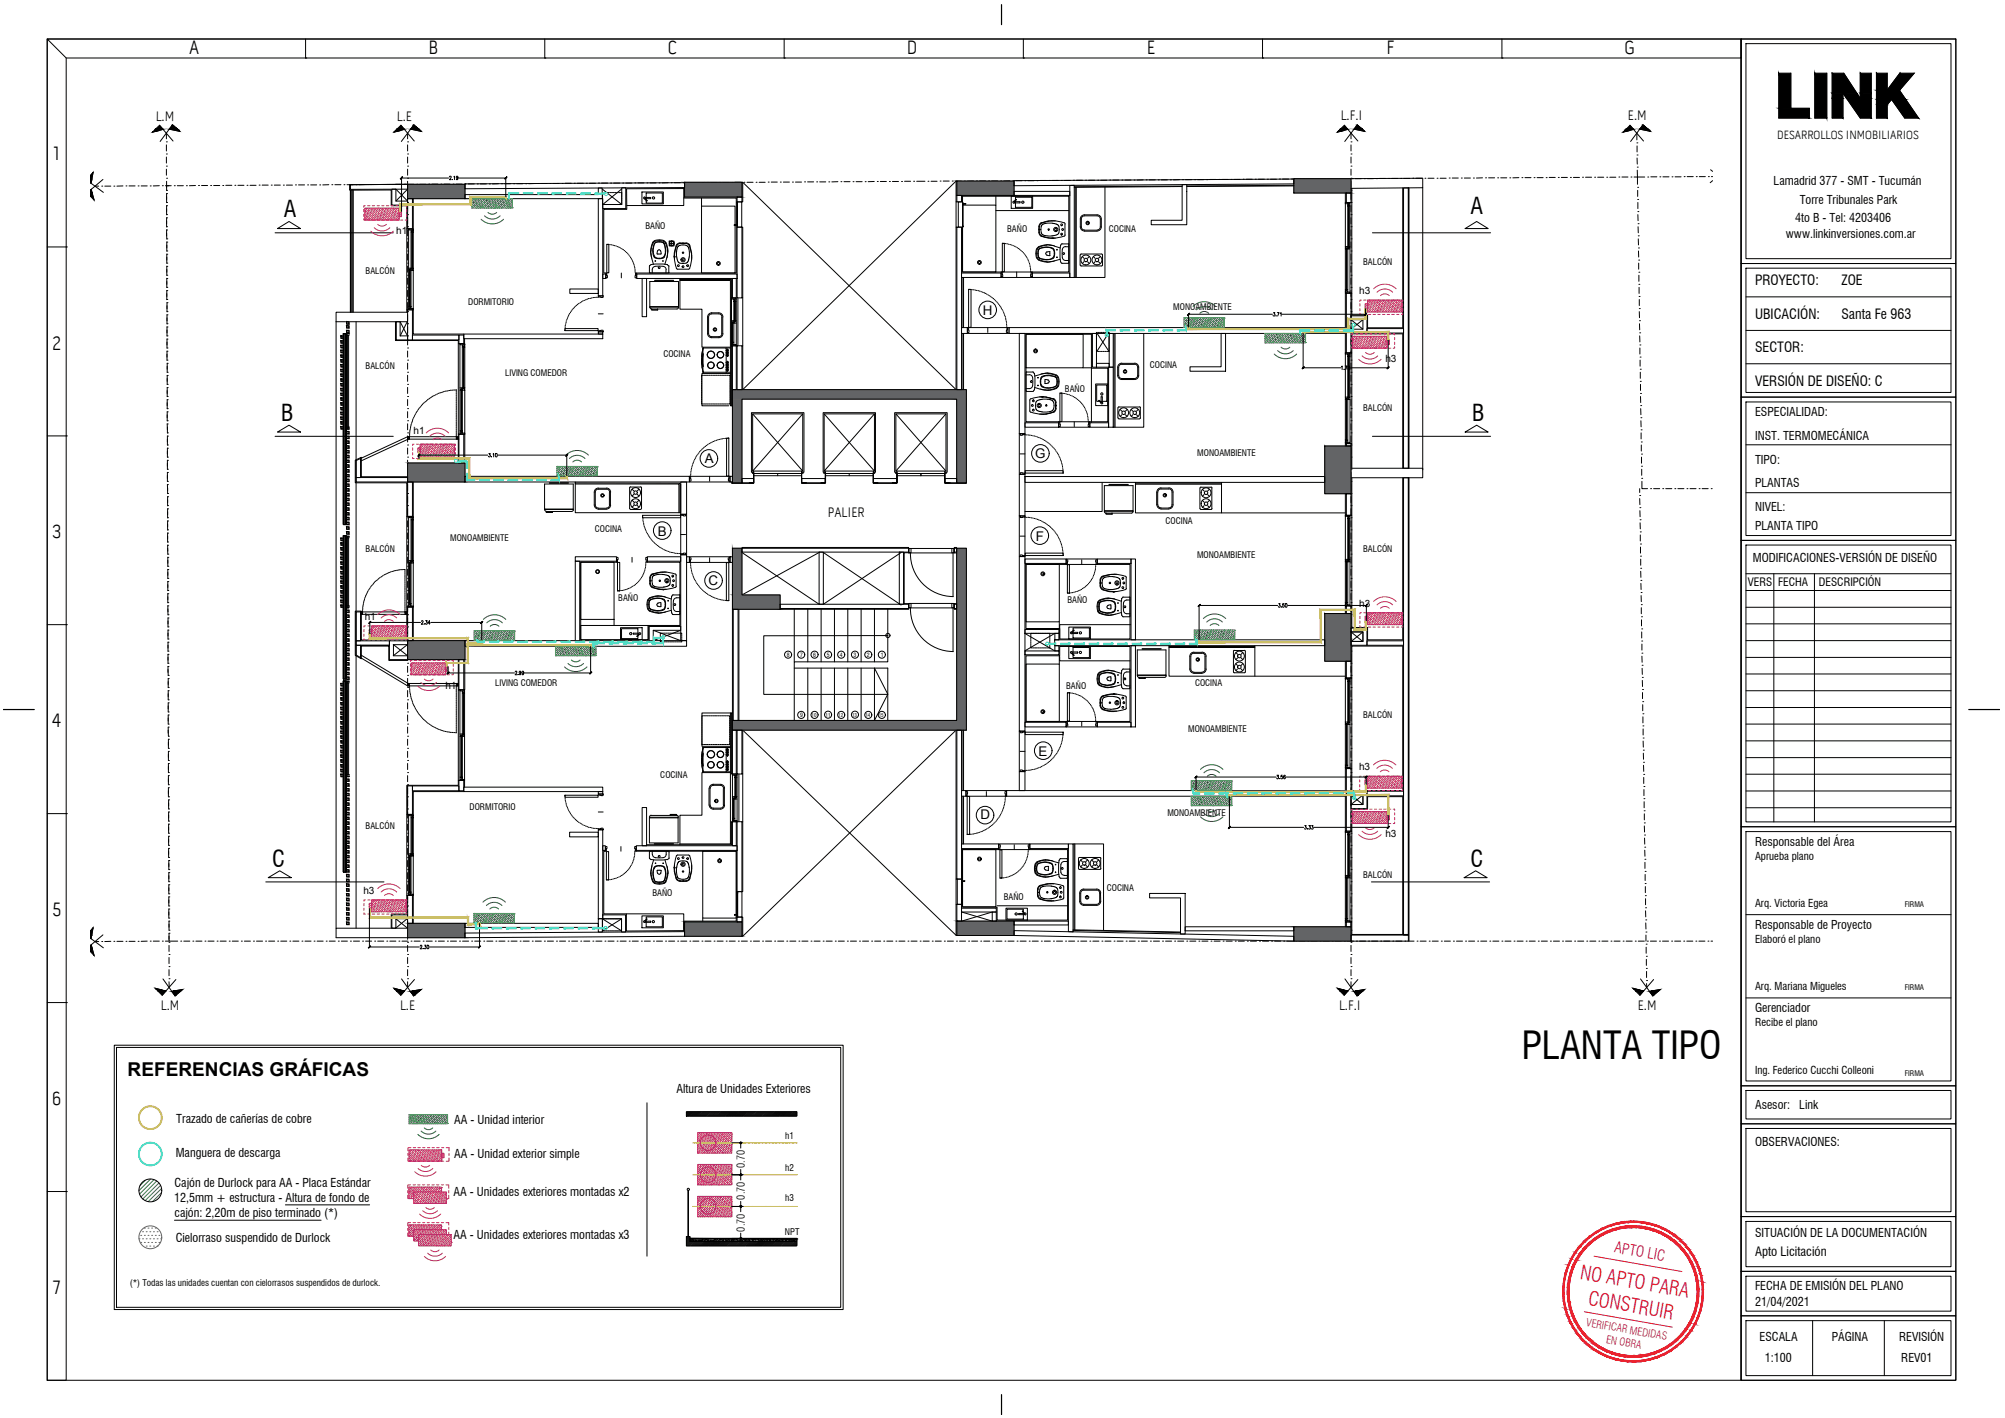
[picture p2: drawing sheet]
<svg xmlns="http://www.w3.org/2000/svg" width="420mm" height="297mm" viewBox="0 0 420 297" stroke-linecap="round" stroke-linejoin="round" font-family="sans-serif">
<defs><g id="words">
<text font-size="8" x="318.9" y="221.7">PLANTA TIPO</text>
<g font-size="4.8">
<text x="59.5" y="45.5">A</text>
<text x="308.2" y="44.7">A</text>
<text x="58.9" y="88.3">B</text>
<text x="308.5" y="88.3">B</text>
<text x="57" y="181.7">C</text>
<text x="308.1" y="181.7">C</text>
</g>
<g font-size="4.2" fill="#ed1f24">
<text x="331" y="267.9" transform="rotate(10 331 267.9)">NO APTO PARA</text>
<text x="332.6" y="273.3" transform="rotate(10 332.6 273.3)">CONSTRUIR</text>
</g>
<g font-size="4.1">
<text x="39.6" y="11.3">A</text>
<text x="89.8" y="11.3">B</text>
<text x="140" y="11.3">C</text>
<text x="190" y="11.3">D</text>
<text x="240.3" y="11.3">E</text>
<text x="290.5" y="11.3">F</text>
<text x="340.4" y="11.3">G</text>
<text x="11.1" y="33.6">1</text>
<text x="11" y="73.2">2</text>
<text x="10.9" y="112.8">3</text>
<text x="11" y="152.3">4</text>
<text x="10.9" y="191.9">5</text>
<text x="10.9" y="231.5">6</text>
<text x="11.1" y="271.1">7</text>
</g>
<text font-size="4" x="26.7" y="225.3">REFERENCIAS GRÁFICAS</text>
<text font-size="3.2" fill="#ed1f24" x="338.2" y="262.3" transform="rotate(10 338.2 262.3)">APTO LIC</text>
<g font-size="2.9">
<text x="32.6" y="25.4" transform="rotate(1 32.6 25.4)">L.M</text>
<text x="83.2" y="25.4" transform="rotate(1 83.2 25.4)">L.E</text>
<text x="281" y="25.1">L.F.I</text>
<text x="341.2" y="25.1">E.M</text>
<text x="367.8" y="59.8">PROYECTO:</text>
<text x="385.9" y="59.8">ZOE</text>
<text x="367.8" y="66.8">UBICACIÓN:</text>
<text x="385.9" y="66.8">Santa Fe 963</text>
<text x="367.8" y="73.8">SECTOR:</text>
<text x="367.8" y="80.8">VERSIÓN DE DISEÑO: C</text>
<text x="173.5" y="108.2">PALIER</text>
<text x="33.7" y="211.6">L.M</text>
<text x="83.8" y="211.7">L.E</text>
<text x="280.6" y="211.7">L.F.I</text>
<text x="343.2" y="211.7">E.M</text>
</g>
<g font-size="2.8">
<text x="206" y="66">H</text>
<text x="216.9" y="96">G</text>
<text x="147.7" y="96.9">A</text>
<text x="137.9" y="112.2">B</text>
<text x="217.1" y="113.4">F</text>
<text x="148.4" y="122.5">C</text>
<text x="217.6" y="158.3">E</text>
<text x="205.5" y="171.6">D</text>
</g>
<text font-size="2.7" x="367.8" y="263.2">Apto Licitación</text>
<g font-size="2.5">
<text x="372.4" y="29.1">DESARROLLOS INMOBILIARIOS</text>
<text x="371.7" y="38.8">Lamadrid 377 - SMT - Tucumán</text>
<text x="376.2" y="46.5">4to B - Tel: 4203406</text>
<text x="377.1" y="42.6">Torre Tribunales Park</text>
<text x="374.3" y="50">www.linkinversiones.com.ar</text>
<text x="367.8" y="87.1">ESPECIALIDAD:</text>
<text x="367.8" y="92.1">INST. TERMOMECÁNICA</text>
<text x="367.8" y="97.1">TIPO:</text>
<text x="367.8" y="107.1">NIVEL:</text>
<text x="367.8" y="102.1">PLANTAS</text>
<text x="367.8" y="111.1">PLANTA TIPO</text>
<text x="367.3" y="117.8">MODIFICACIONES-VERSIÓN DE DISEÑO</text>
<text x="367.8" y="177.1">Responsable del Área</text>
<text x="367.8" y="194.5">Responsable de Proyecto</text>
<text x="367.8" y="212">Gerenciador</text>
<text x="141.8" y="228.9">Altura de Unidades Exteriores</text>
<text x="367.8" y="232.4">Asesor:</text>
<text x="377" y="232.4">Link</text>
<text x="36.9" y="235.2">Trazado de cañerías de cobre</text>
<text x="95.2" y="235.4">AA - Unidad interior</text>
<text x="36.8" y="242.4">Manguera de descarga</text>
<text x="95.2" y="242.7">AA - Unidad exterior simple</text>
<text x="367.8" y="240">OBSERVACIONES:</text>
<text x="36.5" y="251.8">12,5mm + estructura - Altura de fondo de</text>
<text x="36.6" y="248.6">Cajón de Durlock para AA - Placa Estándar</text>
<text x="95.1" y="250.6">AA - Unidades exteriores montadas x2</text>
<text x="36.6" y="255">cajón: 2,20m de piso terminado (*)</text>
<text x="36.8" y="260.3">Cielorraso suspendido de Durlock</text>
<text x="95.1" y="259.5">AA - Unidades exteriores montadas x3</text>
<text x="367.8" y="259.1">SITUACIÓN DE LA DOCUMENTACIÓN</text>
<text x="367.8" y="270.3">FECHA DE EMISIÓN DEL PLANO</text>
<text x="367.8" y="273.5">21/04/2021</text>
<text x="368.7" y="280.8">ESCALA</text>
<text x="383.9" y="280.8">PÁGINA</text>
<text x="398" y="280.8">REVISIÓN</text>
<text x="369.9" y="285.4">1:100</text>
<text x="398.4" y="285.4">REV01</text>
</g>
<g font-size="2.4">
<text x="366.3" y="122.8">VERS</text>
<text x="372.6" y="122.8">FECHA</text>
<text x="381.2" y="122.8">DESCRIPCIÓN</text>
</g>
<g font-size="2.3">
<text x="367.8" y="180.2">Aprueba plano</text>
<text x="367.8" y="190">Arq. Victoria Egea</text>
<text x="367.8" y="197.6">Elaboró el plano</text>
<text x="367.8" y="207.4">Arq. Mariana Migueles</text>
<text x="367.8" y="215">Recibe el plano</text>
<text x="367.8" y="224.9">Ing. Federico Cucchi Colleoni</text>
<text x="156.1" y="244.6" transform="rotate(-90 156.1 244.6)">0.70</text>
<text x="156.1" y="251.3" transform="rotate(-90 156.1 251.3)">0.70</text>
<text x="156.1" y="258" transform="rotate(-90 156.1 258)">0.70</text>
</g>
<g font-size="2.3" fill="#ed1f24">
<text x="332.3" y="277.7" transform="rotate(10 332.3 277.7)">VERIFICAR MEDIDAS</text>
<text x="336.5" y="281.3" transform="rotate(10 336.5 281.3)">EN OBRA</text>
</g>
<g font-size="2.1">
<text x="83" y="49">h1</text>
<text x="284.8" y="61.6">h3</text>
<text x="290.3" y="75.9">h3</text>
<text x="86.6" y="91">h1</text>
<text x="76.4" y="129.8">h1</text>
<text x="284.8" y="127.1">h3</text>
<text x="93.3" y="144.3">h1</text>
<text x="284.8" y="161.3">h3</text>
<text x="290.3" y="175.4">h3</text>
<text x="76.1" y="187.2">h3</text>
</g>
<g font-size="1.9">
<text x="135.2" y="48">BAÑO</text>
<text x="211.1" y="48.6">BAÑO</text>
<text x="232.4" y="48.6">COCINA</text>
<text x="76.6" y="57.3">BALCÓN</text>
<text x="285.7" y="55.4">BALCÓN</text>
<text x="98.1" y="63.9">DORMITORIO</text>
<text x="245.9" y="64.9">MONOAMBIENTE</text>
<text x="76.6" y="77.2">BALCÓN</text>
<text x="139" y="74.9">COCINA</text>
<text x="240.9" y="77">COCINA</text>
<text x="105.9" y="78.7">LIVING COMEDOR</text>
<text x="223.2" y="82.1">BAÑO</text>
<text x="285.7" y="86.1">BALCÓN</text>
<text x="250.9" y="95.4">MONOAMBIENTE</text>
<text x="94.3" y="113.3">MONOAMBIENTE</text>
<text x="124.7" y="111.5">COCINA</text>
<text x="244.2" y="109.7">COCINA</text>
<text x="76.6" y="115.5">BALCÓN</text>
<text x="250.9" y="117">MONOAMBIENTE</text>
<text x="285.7" y="115.6">BALCÓN</text>
<text x="129.6" y="125.8">BAÑO</text>
<text x="223.7" y="126.3">BAÑO</text>
<text x="103.8" y="143.8">LIVING COMEDOR</text>
<text x="250.4" y="143.7">COCINA</text>
<text x="223.4" y="144.2">BAÑO</text>
<text x="249" y="153.3">MONOAMBIENTE</text>
<text x="285.7" y="150.4">BALCÓN</text>
<text x="138.4" y="163">COCINA</text>
<text x="76.6" y="173.6">BALCÓN</text>
<text x="98.4" y="169.8">DORMITORIO</text>
<text x="244.6" y="171">MONOAMBIENTE</text>
<text x="285.7" y="184">BALCÓN</text>
<text x="136.7" y="187.6">BAÑO</text>
<text x="210.3" y="188.5">BAÑO</text>
<text x="231.9" y="186.7">COCINA</text>
<text x="164.5" y="238.6">h1</text>
<text x="164.5" y="245.4">h2</text>
<text x="164.5" y="251.6">h3</text>
<text x="164.5" y="258.8">NPT</text>
<text x="27.2" y="269.4">(*) Todas las unidades cuentan con cielorrasos suspendidos de durlock.</text>
</g>
<g font-size="1.6">
<text x="399.2" y="190">FIRMA</text>
<text x="399.2" y="207.4">FIRMA</text>
<text x="399.2" y="225.3">FIRMA</text>
</g>
<g font-size="1.2">
<text x="164.9" y="137.6">8</text>
<text x="167.7" y="137.6">7</text>
<text x="170.4" y="137.6">6</text>
<text x="173.3" y="137.6">5</text>
<text x="176" y="137.6">4</text>
<text x="178.9" y="137.6">3</text>
<text x="181.7" y="137.6">2</text>
<text x="184.6" y="137.6">1</text>
<text x="167.7" y="150.2">9</text>
</g>
<g font-size="1.1">
<text x="170.1" y="150.2">10</text>
<text x="173" y="150.2">11</text>
<text x="175.7" y="150.2">12</text>
<text x="178.5" y="150.2">13</text>
<text x="181.3" y="150.2">14</text>
<text x="184.1" y="150.2">15</text>
</g>
</g></defs>
<!-- layer: 9-ZOE-C-ARQ-AL-REV 05|TRAZO PUNTO -->
<g fill="none" stroke="#000" stroke-width=".21">
<path d="M19.9 39h.8M21.3 39h.1M22 39h1.2M23.9 39h.1M25.8 38.9l-1.3 .1M26.4 38.9h.1M27 38.9h1.3M28.9 38.9h.1M29.6 38.9h1.2M31.5 38.9h.1M33.4 38.9h-1.3M34 38.9h.1"/>
<path d="M34.7 38.9h.7M34.9 34.8h.1M34.9 32.3h.1M34.9 29.7h.1M34.9 27.9v1.2M34.9 30.4v1.2M34.9 32.9v1.3M34.9 35.4v1.3M34.9 39.9h.1M34.9 37.3h.1M34.9 38v1.2M35.9 38.9h-1v1"/>
<path d="M36.5 38.9h.1M37.2 38.9h1.2M39.1 38.9h.1M41 38.9h-1.3M41.6 38.9h.1M42.2 38.9h1.3M44.1 38.9h.1M44.8 38.9h1.2M46.7 38.9h.1M47.3 38.8h1.3M49.2 38.8h.1M49.9 38.8h1.2"/>
<path d="M51.8 38.8h.1M52.4 38.8h1.3M54.3 38.8h.1M54.9 38.8h1.3M56.8 38.8h.1M57.5 38.8h1.2M59.4 38.8h.1M60 38.8h1.3M61.9 38.7h.1M62.6 38.7h1.2M64.5 38.7h.1M65.1 38.7h1.3"/>
<path d="M67 38.7h.1M68.9 38.7h-1.3M69.5 38.7h.1M70.2 38.7h1.2M72.1 38.7h.1M72.7 38.7h1.3M74.6 38.7h.1M76.5 38.7h-1.2M77.2 38.7h.1M77.8 38.7h1.3M79.7 38.7h.1M80.3 38.7h1.3"/>
<path d="M82.2 38.7h.1M82.9 38.6h1.2M84.8 38.6h.1M85.4 39.9h.1M85.4 37.3h.1M85.4 34.8h.1M85.4 32.3h.1M85.4 29.7h.1M85.4 38.6h1.3M85.4 27.9v1.2M85.4 30.4v1.2M85.4 32.9v1.3"/>
<path d="M85.4 35.4v1.3M85.4 38v1.2M87.3 38.6h.1M88 38.6h1.2M89.9 38.6h.1M90.5 38.6h1.3M92.4 38.6h.1M93 38.6h1.3M94.9 38.6h.1M95.6 38.6h1.2M97.5 38.5h.1M98.1 38.5h1.3"/>
<path d="M100 38.5h.1M100.7 38.5h1.2M102.6 38.5h.1M104.5 38.5h-1.3M105.1 38.5h.1M105.7 38.5h1.3M107.6 38.5h.1M108.3 38.5h1.2M110.2 38.5h.1M112.1 38.4l-1.3 .1M112.7 38.4h.1M113.4 38.4h1.2"/>
<path d="M115.3 38.4h.1M115.9 38.4h1.3M117.8 38.4h.1M118.4 38.4h1.3M120.3 38.4h.1M121 38.4h1.2M122.9 38.4h.1M123.5 38.4h1.3M125.4 38.4h.1M126.1 38.4h1.2M128 38.4h.1M128.6 38.4h1.3"/>
<path d="M130.5 38.4h.1M131.1 38.4h1.3M133 38.3h.1M133.7 38.3h1.2M135.6 38.3h.1M136.2 38.3h1.3M138.1 38.3h.1M140 38.3h-1.2M140.7 38.3h.1M141.3 38.3h1.3M143.2 38.3h.1M143.8 38.3h1.3"/>
<path d="M145.7 38.3h.1M147.6 38.2l-1.2 .1M148.3 38.2h.1M148.9 38.2h1.3M150.8 38.2h.1M151.5 38.2h1.2M153.4 38.2h.1M154 38.2h1.3M155.9 38.2h.1M156.5 38.2h1.3M158.4 38.2h.1M159.1 38.2h1.2"/>
<path d="M161 38.1h.1M161.6 38.1h1.3M163.5 38.1h.1M164.2 38.1h1.2M166.1 38.1h.1M166.7 38.1h1.3M168.6 38.1h.1M169.2 38.1h1.3M171.1 38.1h.1M171.8 38.1h1.2M173.7 38.1h.1M175.6 38.1h-1.3"/>
<path d="M176.2 38.1h.1M176.9 38.1h1.2M178.8 38.1h.1M179.4 38.1h1.3M181.3 38.1h.1M183.2 38l-1.3 .1M183.8 38h.1M184.5 38h1.2M186.4 38h.1M187 38h1.3M188.9 38h.1M189.6 38h1.2"/>
<path d="M191.5 38h.1M192.1 38h1.7M194.5 38h.1M195.1 38h1.3M197 37.9h.1M197.6 37.9h1.3M199.5 37.9h.1M200.2 37.9h1.3M202.1 37.9h.1M204 37.9h-1.3M204.6 37.9h.1M205.3 37.9h1.2"/>
<path d="M207.2 37.9h.1M207.8 37.9h1.3M209.7 37.9h.1M211.6 37.8l-1.3 .1M212.2 37.8h.1M212.9 37.8h1.3M214.8 37.8h.1M215.4 37.8h1.3M217.3 37.8h.1M218 37.8h1.2M219.9 37.8h.1M220.5 37.8h1.3"/>
<path d="M222.4 37.8h.1M223 37.8h1.3M224.9 37.8h.1M225.6 37.8h1.3M227.5 37.8h.1M228.1 37.8h1.3M230 37.8h.1M230.7 37.8h1.2M232.6 37.7h.1M233.2 37.7h1.3M235.1 37.7h.1M235.7 37.7h1.3"/>
<path d="M237.6 37.7h.1M239.6 37.7h-1.3M240.2 37.7h.1M240.8 37.7h1.3M242.7 37.7h.1M243.4 37.7h1.2M245.3 37.7h.1M247.2 37.6l-1.3 .1M247.8 37.6h.1M248.4 37.6h1.3M250.3 37.6h.1M251 37.6h1.3"/>
<path d="M252.9 37.6h.1M253.5 37.6h1.3M255.4 37.6h.1M256.1 37.6h1.2M258 37.6h.1M258.6 37.6h1.3M260.5 37.5h.1M261.1 37.5h1.3M263 37.5h.1M263.7 37.5h1.3M265.6 37.5h.1M266.2 37.5h1.3"/>
<path d="M268.1 37.5h.1M268.8 37.5h1.2M270.7 37.5h.1M271.3 37.5h1.3M273.2 37.5h.1M275.1 37.5h-1.3M275.7 37.5h.1M276.4 37.5h1.3M278.3 37.5h.1M278.9 37.5h1.3M280.8 37.5h.1M282.7 37.4l-1.2 .1"/>
<path d="M283.1 29.7h.1M283.1 32.3h.1M283.1 34.8h.1M283.1 37.3h.1M283.1 39.9h.1M283.1 27.9v1.2M283.1 30.4v1.2M283.1 32.9v1.3M283.1 35.4v1.3M283.1 38v1.2M283.4 37.4h.1M284 37.4h1.3"/>
<path d="M285.9 37.4h.1M286.5 37.4h1.3M288.4 37.4h.1M289.1 37.4h1.3M291 37.4h.1M291.6 37.4h1.3M293.5 37.4h.1M294.2 37.4h1.2M296.1 37.3h.1M296.7 37.3h1.3M298.6 37.3h.1M299.2 37.3h1.3"/>
<path d="M301.1 37.3h.1M301.8 37.3h1.3M303.7 37.3h.1M304.3 37.3h1.3M306.2 37.3h.1M306.9 37.3h1.2M308.8 37.3h.1M310.7 37.3h-1.3M311.3 37.3h.1M311.9 37.3h1.3M313.8 37.3h.1M314.5 37.3h1.3"/>
<path d="M316.4 37.3h.1M318.3 37.2l-1.3 .1M318.9 37.2h.1M319.6 37.2h1.2M321.5 37.2h.1M322.1 37.2h1.3M324 37.2h.1M324.6 37.2h1.3M326.5 37.2h.1M327.2 37.2h1.3M329.1 37.2h.1M329.7 37.2h1.3"/>
<path d="M331.6 37.1h.1M332.3 37.1h1.2M334.2 37.1h.1M334.8 37.1h1.3M336.7 37.1h.1M337.3 37.1h1.3M339.2 37.1h.1M339.9 37.1h1.3M341.8 37.1h.1M342.4 37.1h.7v1.5M343 29.9h.1M343 27.9v1.4"/>
<path d="M343.1 32.5h.1M343.1 30.6v1.2M343.1 33.1v1.3M343.1 35h.1M343.1 35.6v1.5h1.6M343.2 39.2h.1M343.2 39.9v1.2M345.3 37.1h.1M345.9 37h1.3M347.8 37h.1M348.5 37h1.2M350.4 37h.1"/>
<path d="M351 37h1.3M352.9 37h.1M353.6 37h1.2M355.5 37h.1M356.1 37h1.3M358 37h.1M358.6 37h.3M34.9 40.6h.1M34.9 43.1h.1M34.9 45.6h.1M34.9 48.2h.1M34.9 47.5h.1"/>
<path d="M34.9 45h.1M34.9 42.4h.1M34.9 40.5v2M34.9 43.1v1.9M34.9 45.6v1.9M34.9 48.1v1.3M34.9 48.8l.1 1.3M35 50.7h.1M35 53.3h.1M35 55.8h.1M35 58.3h.1M35 57.7h.1"/>
<path d="M35 55.1h.1M35 52.6h.1M35 50h.1M35 50.7v1.9M35 53.2v2M35 55.8v1.9M35 58.3v1.9M85.4 57.7h.1M85.4 55.1h.1M85.4 52.6h.1M85.4 50h.1M85.4 47.5h.1"/>
<path d="M85.4 45h.1M85.4 42.4h.1M85.4 40.5v1.3M85.4 43.1v1.2M85.4 45.6v1.3M85.4 48.1v1.3M85.4 50.7v1.2M85.4 53.2v1.3M85.4 55.8v1.2M85.4 58.3v1.3M283.1 42.4h.1M283.1 45h.1"/>
<path d="M283.1 47.5h.1M283.1 50h.1M283.1 52.6h.1M283.1 55.1h.1M283.1 57.7h.1M283.1 40.5v1.3M283.1 43.1v1.2M283.1 45.6v1.3M283.1 48.1v1.3M283.1 50.7v1.2M283.1 53.2v1.3M283.1 55.8v1.2"/>
<path d="M283.1 58.3v1.3M343.2 41.8h.1M343.2 44.3h.1M343.2 45l.1 1.2M343.2 42.4v1.3M343.3 46.9h.1M343.3 47.5v1.3M343.3 49.4h.1M343.3 50l.1 1.3M343.4 51.9h.1M343.4 52.6v1.2M343.4 54.5h.1"/>
<path d="M343.4 55.1v1.3M343.4 59.6h.1M343.4 57h.1M343.4 57.7v1.2M35 60.9h.1M35 62.7h.1M35 60.2h.1M35 60.8v2M35 63.4h.1M35 66h.1M35 68.5h.1M35 71h.1"/>
<path d="M35 73.6h.1M35 75.4h.1M35 72.9h.1M35 70.4h.1M35 67.8h.1M35 65.3h.1M35 63.4v1.9M35 65.9v2M35 68.5v1.9M35 71v1.9M35 73.5v2M35 76.1h.1"/>
<path d="M35 78.7h.1M35 78h.1M35 76.1v1.9M35 78.6v2M85.4 78h.1M85.4 75.4h.1M85.4 72.9h.1M85.4 70.4h.1M85.4 67.8h.1M85.4 65.3h.1M85.4 62.7h.1M85.4 60.2h.1"/>
<path d="M85.4 60.8v1.3M85.4 63.4v1.2M85.4 65.9v1.3M85.4 68.5v1.2M85.4 71v1.3M85.4 73.5v1.3M85.4 76.1v1.2M85.4 78.6v1.3M283.1 60.2h.1M283.1 62.7h.1M283.1 65.3h.1M283.1 67.8h.1"/>
<path d="M283.1 70.4h.1M283.1 72.9h.1M283.1 75.4h.1M283.1 78h.1M283.1 60.8v1.3M283.1 63.4v1.2M283.1 65.9v1.3M283.1 68.5v1.2M283.1 71v1.3M283.1 73.5v1.3M283.1 76.1v1.2M283.1 78.6v1.3"/>
<path d="M343.5 62.1h.1M343.5 60.2v1.3M343.5 64.6h.1M343.5 65.3l.1 1.2M343.5 62.7v1.3M343.6 67.2h.1M343.6 67.8v1.3M343.6 69.7h.1M343.6 70.4v1.2M343.6 72.3h.1M343.6 72.9v1.3M343.7 74.8h.1"/>
<path d="M343.7 75.4v1.3M343.7 79.9h.1M343.7 77.3h.1M343.7 78v1.2M35 81.2h.1M35 83.7h.1M35 86.3h.1M35 88.8h.1M35 88.1h.1M35 85.6h.1M35 83.1h.1M35 80.5h.1"/>
<path d="M35 81.2v1.9M35 83.7v1.9M35 86.2v2M35 88.8l.1 1.2M35.1 91.4h.1M35.1 93.9h.1M35.1 96.4h.1M35.1 99h.1M35.1 98.3h.1M35.1 95.8h.1M35.1 93.2h.1M35.1 90.7h.1"/>
<path d="M35.1 89.5v1.2M35.1 91.3v2M35.1 93.9v1.9M35.1 96.4v1.9M35.1 98.9v2M85.4 98.3h.1M85.4 95.8h.1M85.4 93.2h.1M85.4 90.7h.1M85.4 88.1h.1M85.4 85.6h.1M85.4 83.1h.1"/>
<path d="M85.4 80.5h.1M85.4 81.2v1.2M85.4 83.7v1.3M85.4 86.2v1.3M85.4 88.8v1.2M85.4 91.3v1.3M85.4 93.9v1.2M85.4 96.4v1.3M85.4 98.9v1.3M283.1 80.5h.1M283.1 83.1h.1M283.1 85.6h.1"/>
<path d="M283.1 88.1h.1M283.1 90.7h.1M283.1 93.2h.1M283.1 95.8h.1M283.1 98.3h.1M283.1 81.2v1.2M283.1 83.7v1.3M283.1 86.2v1.3M283.1 88.8v1.2M283.1 91.3v1.3M283.1 93.9v1.2M283.1 96.4v1.3"/>
<path d="M283.1 98.9v1.3M343.8 82.4h.1M343.8 83.1v1.2M343.8 80.5v1.3M343.8 85h.1M343.8 85.6l.1 1.3M343.9 87.5h.1M343.9 88.1v1.3M343.9 90h.1M343.9 90.7v1.2M343.9 92.6h.1M343.9 93.2v1.3"/>
<path d="M344 97.7h.1M344 95.1h.1M344 95.8v1.2M344 98.3v1.3M35.1 101.5h.1M35.1 100.8h.1M35.1 101.5v1.2M35.1 104.1h.1M35.1 106.6h.1M35.1 109.1h.1M35.1 111.7h.1M35.1 114.2h.1"/>
<path d="M35.1 113.5h.1M35.1 111h.1M35.1 108.5h.1M35.1 105.9h.1M35.1 103.4h.1M35.1 102.2v1.2M35.1 104v2M35.1 106.6v1.9M35.1 109.1v1.9M35.1 111.6v2M35.1 114.2l.1 1.9M35.2 116.8h.1"/>
<path d="M35.2 119.3h.1M35.2 118.6h.1M35.2 116.1h.1M35.2 116.7v2M35.2 119.3v1.9M85.4 118.6h.1M85.4 116.1h.1M85.4 113.5h.1M85.4 111h.1M85.4 108.5h.1M85.4 105.9h.1M85.4 103.4h.1"/>
<path d="M85.4 100.8h.1M85.4 101.5v1.2M85.4 104v1.3M85.4 106.6v1.2M85.4 109.1v1.3M85.4 111.6v1.3M85.4 114.2v1.2M85.4 116.7v1.3M85.4 119.3v1.2M283.1 100.8h.1M283.1 103.4h.1M283.1 105.9h.1"/>
<path d="M283.1 108.5h.1M283.1 111h.1M283.1 113.5h.1M283.1 116.1h.1M283.1 118.6h.1M283.1 101.5v1.2M283.1 104v1.3M283.1 106.6v1.2M283.1 109.1v1.3M283.1 111.6v1.3M283.1 114.2v1.2M283.1 116.7v1.3"/>
<path d="M283.1 119.3v1.2M343.6 103.8h.1M343.6 102.4v.8M343.6 104.4v1.3M343.6 106.3h.1M343.6 107l.1 1.2M343.7 108.9h.1M343.7 109.5v1.3M343.7 111.4h.1M343.7 112.1v1.2M343.8 114h.1M343.8 116.5h.1"/>
<path d="M343.8 114.6v1.3M343.8 119h.1M343.8 117.1v1.3M343.8 119.7l.1 1.2M344 100.2h.1M344.1 100.8v1.6h1.2M345.9 102.4h.1M346.5 102.4h1.3M348.4 102.4h.1M349.1 102.4h1.2M351 102.4h.1M351.6 102.4h1.3"/>
<path d="M353.5 102.4h.1M354.1 102.4h1.3M356.1 102.4h.1M356.7 102.4h1.3M358.6 102.4h.1M35.2 121.8h.1M35.2 124.4h.1M35.2 126.9h.1M35.2 126.2h.1M35.2 123.7h.1M35.2 121.2h.1M35.2 121.8v1.9"/>
<path d="M35.2 124.3v2M35.2 127.6v1.2M35.2 126.9v1.2M35.2 129.5h.1M35.2 132h.1M35.2 134.5h.1M35.2 137.1h.1M35.2 139.6h.1M35.2 138.9h.1M35.2 136.4h.1M35.2 133.9h.1M35.2 131.3h.1"/>
<path d="M35.2 128.8h.1M35.2 129.4v2M35.2 132v1.9M35.2 134.5v1.9M35.2 137v2M35.2 139.6v1.2M85.4 138.9h.1M85.4 136.4h.1M85.4 133.9h.1M85.4 131.3h.1M85.4 128.8h.1M85.4 126.2h.1"/>
<path d="M85.4 123.7h.1M85.4 121.2h.1M85.4 121.8v1.3M85.4 124.3v1.3M85.4 126.9v1.2M85.4 129.4v1.3M85.4 132v1.2M85.4 134.5v1.3M85.4 137v1.3M85.4 139.6v1.2M283.1 121.2h.1M283.1 123.7h.1"/>
<path d="M283.1 126.2h.1M283.1 128.8h.1M283.1 131.3h.1M283.1 133.9h.1M283.1 136.4h.1M283.1 138.9h.1M283.1 121.8v1.3M283.1 124.3v1.3M283.1 126.9v1.2M283.1 129.4v1.3M283.1 132v1.2M283.1 134.5v1.3"/>
<path d="M283.1 137v1.3M283.1 139.6v1.2M343.9 121.6h.1M343.9 122.2v1.3M343.9 124.1h.1M343.9 124.8v1.2M343.9 126.7h.1M343.9 127.3v1.3M344 129.2h.1M344 129.8v1.3M344 131.7h.1M344 134.3h.1"/>
<path d="M344 132.4v1.2M344.1 136.8h.1M344.1 134.9v1.3M344.1 137.5v1.2M344.1 139.4h.1M344.1 140l.1 1.3M35.2 140.3v1.2M35.2 142.2h.1M35.2 144.7h.1M35.2 147.2h.1M35.2 149.8h.1M35.2 152.3h.1"/>
<path d="M35.2 151.7h.1M35.2 149.1h.1M35.2 146.6h.1M35.2 144h.1M35.2 141.5h.1M35.2 142.1v2M35.2 144.7v1.9M35.2 147.2v1.9M35.2 149.8v1.9M35.2 152.3v1.3M35.2 153l.1 1.2M35.3 154.9h.1"/>
<path d="M35.3 157.4h.1M35.3 159.9h.1M35.3 159.3h.1M35.3 156.8h.1M35.3 154.2h.1M35.3 154.9v1.9M35.3 157.4v1.9M35.3 159.9v1.9M85.4 159.3h.1M85.4 156.8h.1M85.4 154.2h.1M85.4 151.7h.1"/>
<path d="M85.4 149.1h.1M85.4 146.6h.1M85.4 144h.1M85.4 141.5h.1M85.4 142.1v1.3M85.4 144.7v1.3M85.4 147.2v1.3M85.4 149.8v1.2M85.4 152.3v1.3M85.4 154.9v1.2M85.4 157.4v1.3M85.4 159.9v1.3"/>
<path d="M283.1 141.5h.1M283.1 144h.1M283.1 146.6h.1M283.1 149.1h.1M283.1 151.7h.1M283.1 154.2h.1M283.1 156.8h.1M283.1 159.3h.1M283.1 142.1v1.3M283.1 144.7v1.3M283.1 147.2v1.3M283.1 149.8v1.2"/>
<path d="M283.1 152.3v1.3M283.1 154.9v1.2M283.1 157.4v1.3M283.1 159.9v1.3M344.2 141.9h.1M344.2 142.5v1.3M344.2 144.4h.1M344.2 145.1v1.2M344.2 147h.1M344.2 147.6v1.3M344.3 149.5h.1M344.3 152.1h.1"/>
<path d="M344.3 150.2v1.2M344.3 154.6h.1M344.3 152.7v1.3M344.3 155.2l.1 1.3M344.4 157.1h.1M344.4 157.8v1.2M344.4 159.7h.1M35.3 162.5h.1M35.3 165h.1M35.3 164.4h.1M35.3 161.8h.1M35.3 162.5v1.9"/>
<path d="M35.3 165v1.9M35.3 167.6h.1M35.3 170.1h.1M35.3 172.6h.1M35.3 175.2h.1M35.3 177.7h.1M35.3 179.6h.1M35.3 177.1h.1M35.3 174.5h.1M35.3 172h.1M35.3 169.5h.1M35.3 166.9h.1"/>
<path d="M35.3 167.6v1.9M35.3 170.1v1.9M35.3 172.6v1.9M35.3 175.2v1.9M35.3 177.7v1.9M85.4 179.6h.1M85.4 177.1h.1M85.4 174.5h.1M85.4 172h.1M85.4 169.5h.1M85.4 166.9h.1M85.4 164.4h.1"/>
<path d="M85.4 161.8h.1M85.4 162.5v1.2M85.4 165v1.3M85.4 167.6v1.2M85.4 170.1v1.3M85.4 172.6v1.3M85.4 175.2v1.2M85.4 177.7v1.3M283.1 161.8h.1M283.1 164.4h.1M283.1 166.9h.1M283.1 169.5h.1"/>
<path d="M283.1 172h.1M283.1 174.5h.1M283.1 177.1h.1M283.1 179.6h.1M283.1 162.5v1.2M283.1 165v1.3M283.1 167.6v1.2M283.1 170.1v1.3M283.1 172.6v1.3M283.1 175.2v1.2M283.1 177.7v1.3M344.4 160.3l.1 1.3"/>
<path d="M344.5 162.2h.1M344.5 162.9v1.2M344.5 164.8h.1M344.5 167.3h.1M344.5 165.4v1.3M344.5 169.8h.1M344.5 167.9v1.3M344.6 172.4h.1M344.6 170.5v1.2M344.6 173v1.3M344.6 174.9h.1M344.6 175.6l.1 1.2"/>
<path d="M344.7 177.5h.1M344.7 178.1v1.3M19.9 197.2h.8M21.3 197.2h.1M23.2 197.2h-1.2M23.9 197.2h.1M24.5 197.2h1.3M26.4 197.2h.1M27 197.2h1.3M28.9 197.2h.1M30.8 197.1l-1.2 .1M31.5 197.1h.1"/>
<path d="M32.1 197.1h1.3M34 197.1h.1M34.7 197.1h.7M35.4 180.3h.1M35.4 182.8h.1M35.4 185.3h.1M35.4 187.9h.1M35.4 190.4h.1M35.4 193h.1M35.4 192.3h.1M35.4 189.8h.1M35.4 187.2h.1"/>
<path d="M35.4 184.7h.1M35.4 182.2h.1M35.4 180.3v1.9M35.4 182.8v1.9M35.4 185.3v1.9M35.4 187.9v1.9M35.4 190.4v1.9M35.4 195.5h.1M35.4 196.1v1h1.8M35.4 199.9h.1M35.4 197.4h.1M35.4 194.9h.1"/>
<path d="M35.4 193v1.9M35.4 195.5v1.3M35.4 198v1.3M37.9 197.1h.1M38.5 197.1h1.3M40.4 197.1h.1M41 197.1h1.3M43 197.1h.1M43.6 197.1h1.3M45.5 197.1h.1M46.1 197.1h1.3M48 197.1h.1"/>
<path d="M48.7 197.1h1.2M50.6 197.1h.1M51.2 197.1h1.3M53.1 197.1h.1M53.7 197.1h1.3M55.7 197.1h.1M56.3 197.1h1.3M58.2 197.1h.1M58.8 197.1h1.3M60.7 197.1h.1M61.4 197.1h1.2M63.3 197.1h.1"/>
<path d="M63.9 197.1h1.3M65.8 197.1h.1M66.4 197.1h1.3M68.4 197.1h.1M69 197.1h1.3M70.9 197.1h.1M71.5 197.1h1.3M73.4 197.1h.1M74.1 197.1h1.2M76 197.1h.1M76.6 197.1h1.3M78.5 197.1h.1"/>
<path d="M79.1 197.1h1.3M81.1 197.1h.1M81.7 197.1h1.3M83.6 197.1h.1M84.2 197.1h1.3M85.4 199.9h.1M85.4 197.4h.1M85.4 194.9h.1M85.4 192.3h.1M85.4 189.8h.1M85.4 187.2h.1M85.4 184.7h.1"/>
<path d="M85.4 182.2h.1M85.4 180.3v1.2M85.4 182.8v1.3M85.4 185.3v1.3M85.4 187.9v1.2M85.4 190.4v1.3M85.4 193v1.2M85.4 195.5v1.3M85.4 198v1.3M86.1 197.1h.1M86.8 197.1h1.2M88.7 197.1h.1"/>
<path d="M89.3 197.1h1.3M91.2 197.1h.1M91.8 197.1h1.3M93.8 197.1h.1M94.4 197.1h1.3M96.3 197.1h.1M96.9 197.1h1.3M98.8 197.1h.1M99.5 197.1h1.2M101.4 197.1h.1M102 197.1h1.3M103.9 197.1h.1"/>
<path d="M104.5 197.1h1.3M106.5 197.1h.1M107.1 197.1h1.3M109 197.1h.1M109.6 197.1h1.3M111.5 197.1h.1M112.2 197.1h1.2M114.1 197.1h.1M114.7 197.1h1.3M116.6 197.1h.1M117.2 197.1h1.3M119.2 197.1h.1"/>
<path d="M119.8 197.1h1.3M121.7 197.1h.1M122.3 197.1h1.3M124.2 197.1h.1M124.9 197.1h1.2M126.8 197.1h.1M127.4 197.1h1.3M129.3 197.1h.1M129.9 197.1h1.3M131.9 197.1h.1M132.5 197.1h1.3M134.4 197.1h.1"/>
<path d="M135 197.1h1.3M136.9 197.1h.1M137.6 197.1h1.2M139.5 197.1h.1M140.1 197.1h1.3M142 197.1h.1M142.6 197.1h1.3M144.6 197.1h.1M145.2 197.1h1.3M147.1 197.1h.1M147.7 197.1h1.3M149.6 197.1h.1"/>
<path d="M150.3 197.1h1.2M152.2 197.1h.1M152.8 197.1h1.3M154.7 197.1h.1M155.3 197.1h1.3M157.3 197.1h.1M157.9 197.1h1.3M159.8 197.1h.1M160.4 197.1h1.3M162.3 197.1h.1M163 197.1h1.2M164.9 197.1h.1"/>
<path d="M165.5 197.1h1.3M167.4 197.1h.1M168 197.1h1.3M170 197.1h.1M170.6 197.1h1.3M172.5 197.1h.1M173.1 197.1h1.3M175 197.1h.1M175.7 197.1h1.2M177.6 197.1h.1M178.2 197.1h1.3M180.1 197.1h.1"/>
<path d="M180.7 197.1h1.3M182.7 197.1h.1M183.3 197.1h1.3M185.2 197.1h.1M185.8 197.1h1.3M187.7 197.1h.1M188.4 197.1h1.2M190.3 197.1h.1M190.9 197.1h1.3M192.8 197.1h.1M193.4 197.1h1.3M195.4 197.1h.1"/>
<path d="M196 197.1h1.3M197.9 197.1h.1M198.5 197.1h1.3M200.4 197.1h.1M201.1 197.1h1.2M203 197.1h.1M203.6 197.1h1.3M205.5 197.1h.1M206.1 197.1h1.3M208.1 197.1h.1M208.7 197.1h1.3M210.6 197.1h.1"/>
<path d="M211.2 197.1h1.3M213.1 197.1h.1M213.8 197.1h1.2M215.7 197.1h.1M216.3 197.1h1.3M218.2 197.1h.1M218.8 197.1h1.3M220.8 197.1h.1M221.4 197.1h1.3M223.3 197.1h.1M223.9 197.1h1.3M225.8 197.1h.1"/>
<path d="M226.5 197.1h1.2M228.4 197.1h.1M229 197.1h1.3M230.9 197.1h.1M231.5 197.1h1.3M233.5 197.1h.1M234.1 197.1h1.3M236 197.1h.1M236.6 197.1h1.3M238.5 197.1h.1M239.2 197.1h1.2M241.1 197.1h.1"/>
<path d="M241.7 197.1h1.3M243.6 197.1h.1M244.2 197.1h1.3M246.2 197.1h.1M246.8 197.1h1.3M248.7 197.1h.1M249.3 197.1h1.3M251.2 197.1h.1M251.9 197.1h1.2M253.8 197.1h.1M254.4 197.1h1.3M256.3 197.1h.1"/>
<path d="M256.9 197.1h1.3M258.9 197.1h.1M259.5 197.1h1.3M261.4 197.1h.1M262 197.1h1.3M263.9 197.1h.1M264.6 197.1h1.2M266.5 197.1h.1M267.1 197.1h1.3M269 197.1h.1M269.6 197.1h1.3M271.6 197.1h.1"/>
<path d="M272.2 197.1h1.3M274.1 197.1h.1M274.7 197.1h1.3M276.6 197.1h.1M277.3 197.1h1.2M279.2 197.1h.1M279.8 197.1h1.3M281.7 197.1h.1M282.3 197.1h1.3M283.1 182.2h.1M283.1 184.7h.1M283.1 187.2h.1"/>
<path d="M283.1 189.8h.1M283.1 192.3h.1M283.1 194.9h.1M283.1 197.4h.1M283.1 199.9h.1M283.1 180.3v1.2M283.1 182.8v1.3M283.1 185.3v1.3M283.1 187.9v1.2M283.1 190.4v1.3M283.1 193v1.2M283.1 195.5v1.3"/>
<path d="M283.1 198v1.3M284.3 197.1h.1M284.9 197.1h1.3M286.8 197.1h.1M287.4 197.1h1.3M289.3 197.1h.1M290 197.1h1.2M291.9 197.1h.1M292.5 197.1h1.3M294.4 197.1h.1M295 197.1h1.3M297 197.1h.1"/>
<path d="M297.6 197.1h1.3M299.5 197.1h.1M300.1 197.1h1.3M302 197.1h.1M302.7 197.1h1.2M304.6 197.1h.1M305.2 197.1h1.3M307.1 197.1h.1M307.7 197.1h1.3M309.7 197.1h.1M310.3 197.1h1.3M312.2 197.1h.1"/>
<path d="M312.8 197.1h1.3M314.7 197.1h.1M315.4 197.1h1.2M317.3 197.1h.1M317.9 197.1h1.3M319.8 197.1h.1M320.4 197.1h1.3M322.4 197.1h.1M323 197.1h1.3M324.9 197.1h.1M325.5 197.1h1.3M327.4 197.1h.1"/>
<path d="M328.1 197.1h1.2M330 197.1h.1M330.6 197.1h1.3M332.5 197.1h.1M333.1 197.1h1.3M335.1 197.1h.1M335.7 197.1h1.3M337.6 197.1h.1M338.2 197.1h1.3M340.1 197.1h.1M340.8 197.1h1.2M342.7 197.1h.1"/>
<path d="M343.3 197.1h1.3M344.7 180h.1M344.7 180.6v1.3M344.7 182.5h.1M344.7 185.1h.1M344.7 183.2v1.2M344.8 187.6h.1M344.8 185.7v1.3M344.8 190.2h.1M344.8 188.3v1.2M344.8 190.8l.1 1.3M344.9 192.7h.1"/>
<path d="M344.9 193.3v1.3M344.9 195.2h.1M344.9 195.9v1.2M345 197.8h.1M345 198.4v1.3M345.2 197.1h.1M345.8 197.1h1.3M347.8 197.1h.1M348.4 197.1h1.3M350.3 197.1h.1M350.9 197.1h1.3M352.8 197.1h.1"/>
<path d="M353.5 197.1h1.2M355.4 197.1h.1M356 197.1h1.3M357.9 197.1h.1M358.5 197.1h.4M35.4 205h.1M35.4 202.5h.1M35.4 200.6v1.2M35.4 203.1v1.3M35.4 205.7l.1 1.1M85.4 205h.1M85.4 202.5h.1"/>
<path d="M85.4 200.6v1.2M85.4 203.1v1.3M85.4 205.7v1.1M283.1 202.5h.1M283.1 205h.1M283.1 200.6v1.2M283.1 203.1v1.3M283.1 205.7v1.1M345 200.3h.1M345 202.9h.1M345 201v1.2M345 205.4h.1"/>
<path d="M345 203.5v1.3M345 206l.1 .8"/>
</g>
<!-- layer: 9-ZOE-C-ARQ-AL-REV 05|ZOE- Textos -->
<g fill="none" stroke="#000" stroke-width=".21">
<path d="M18.9 36.9l.6-.8-.4 2.3M18.9 38.2l2.8 2.1M19.1 39.7l.6 2.2M21.6 37.6l-2.7 2.3M33.4 26.2l2.9 3.3M34.2 27.1l-2.3 .6M35.5 27.1l2.2 .4-1.6-1.3-2.5 3.4M84 26.2l2.8 3.3M84.7 27.1l-2.2 .6M86 27.1l2.3 .4-1.6-1.3-2.6 3.4M281.7 26.2l2.9 3.3M282.4 27.1l-2.2 .6"/>
<path d="M283.7 27.1l2.3 .4-1.6-1.3-2.6 3.4M341.6 26.2l2.8 3.3M342.3 27.1l-2.2 .6M343.6 27.1l2.3 .4-1.6-1.3-2.6 3.4M358.5 35.6l.4 .3M358.9 37.8l-.5 .5M18.9 195.1l.6-.7-.4 2.2M18.9 196.5l2.8 2M19.1 197.9l.6 2.3M21.6 195.8l-2.7 2.3M32.5 207l2.2 .6M34.1 205.1l2.6 3.5 1.6-1.3-2.3 .4"/>
<path d="M36.9 205.2l-2.9 3.3M82.5 207l2.2 .6M84.1 205.1l2.6 3.5 1.6-1.3-2.3 .4M86.9 205.2l-2.9 3.3M280.2 207l2.2 .6M281.8 205.1l2.6 3.5 1.6-1.3-2.3 .4M284.6 205.2l-2.9 3.3M342.2 207l2.2 .6M343.8 205.1l2.6 3.5 1.6-1.3-2.3 .4M346.5 205.2l-2.9 3.3"/>
<circle cx="207" cy="64.9" r="1.84"/>
<circle cx="148.6" cy="96" r="1.84"/>
<circle cx="218" cy="95" r="1.84"/>
<circle cx="138.8" cy="111.1" r="1.84"/>
<circle cx="217.9" cy="112.2" r="1.84"/>
<circle cx="149.5" cy="121.6" r="1.84"/>
<circle cx="165.1" cy="137.1" r=".74"/>
<circle cx="167.9" cy="137.1" r=".74"/>
<circle cx="170.7" cy="137.1" r=".74"/>
<circle cx="173.5" cy="137.1" r=".74"/>
<circle cx="176.3" cy="137.1" r=".74"/>
<circle cx="179.2" cy="137.1" r=".74"/>
<circle cx="182" cy="137.1" r=".74"/>
<circle cx="184.8" cy="137.1" r=".74"/>
<circle cx="167.9" cy="149.8" r=".74"/>
<circle cx="170.7" cy="149.8" r=".74"/>
<circle cx="173.5" cy="149.7" r=".74"/>
<circle cx="176.3" cy="149.8" r=".74"/>
<circle cx="179.2" cy="149.7" r=".74"/>
<circle cx="182" cy="149.8" r=".74"/>
<circle cx="184.8" cy="149.8" r=".74"/>
<circle cx="218.6" cy="157.2" r="1.84"/>
<circle cx="206.4" cy="170.8" r="1.84"/>
</g>
<g fill="#000" stroke="#000" stroke-width=".21">
<path d="M32.5 27.1h1.7l-1.5 .4zM32.6 27.1l.8-.9 .7 .9zM35.5 27.1h1.8zM36.1 26.2h.2zM83.1 27.1h1.6l-1.4 .4zM83.2 27.1l.8-.9 .7 .9zM86 27.1h1.8zM86.7 26.2h.1h-.2zM280.8 27.1h1.6l-1.4 .4zM280.9 27.1l.8-.9 .7 .9zM283.7 27.1h1.8zM284.4 26.2h.1h-.2z"/>
<path d="M340.7 27.1h1.6l-1.5 .4zM341.6 26.2l.7 .9h-1.5zM343.6 27.1h1.8zM344.3 26.2h.1zM32.5 207l.9 .3h-.6zM33.2 207.7h1.5l-.7 .8zM36 207.7h1.8l-1 .8zM36.3 207.6l2-.3-.5 .3zM82.5 207l.9 .3h-.7zM83.2 207.7h1.5l-.7 .8zM86 207.7h1.8l-.9 .8zM86.3 207.6l2-.3-.4 .3z"/>
<path d="M280.2 207l.9 .3h-.6zM280.9 207.7h1.5l-.7 .8zM283.7 207.7h1.8l-.9 .8zM284 207.6l2-.3-.4 .3zM342.2 207l.9 .3h-.7zM342.8 207.7h1.5l-.7 .8zM345.7 207.7h1.8l-1 .8zM346 207.6l2-.3-.5 .3z"/>
<path d="M18.9 36.9v.8h.3zM19.5 36.1l-.3 1.6-.3-.8z"/>
<path d="M19.2 37.7l-.3 .5 .2 .2zM18.9 37.7h.3l-.3 .5z"/>
<path d="M32.5 27.1l-.3 .4h.5zM31.9 27.7l.3-.2h.5z"/>
<path d="M32.6 27.1h1.6zM32.5 27.1h1.7z"/>
<path d="M35.5 27.1h1.8zM35.7 27.1h1.6l.4 .4z"/>
<path d="M36.1 26.2l1.1 .9zM36.1 26.2l1.1 .9h-1.7z"/>
<path d="M83.1 27.1l-.4 .4h.6zM82.5 27.7l.2-.2h.6z"/>
<path d="M83.2 27.1h1.5zM83.1 27.1h1.6z"/>
<path d="M86 27.1h1.8zM86.3 27.1h1.5l.5 .4z"/>
<path d="M86.6 26.2l1.2 .9zM86.6 26.2l1.2 .9h-1.8z"/>
<path d="M280.8 27.1l-.4 .4h.6zM280.2 27.7l.2-.2h.6z"/>
<path d="M280.9 27.1h1.5zM280.9 27.1h1.5z"/>
<path d="M283.7 27.1h1.8zM284 27.1h1.5l.5 .4z"/>
<path d="M284.3 26.2l1.2 .9zM284.3 26.2l1.2 .9h-1.8z"/>
<path d="M340.7 27.1l-.4 .4h.5zM340.1 27.7l.2-.2h.5z"/>
<path d="M340.8 27.1h1.5zM340.7 27.1h1.6z"/>
<path d="M343.6 27.1h1.8zM343.9 27.1h1.5l.5 .4z"/>
<path d="M344.2 26.2l1.1 .9zM344.2 26.2l1.1 .9h-1.7z"/>
<path d="M18.9 39.9v.5h.4zM18.9 39.9l.2-.2 .2 .7z"/>
<path d="M19.3 40.4l-.4 .6 .8 .9zM18.9 40.4h.4l-.4 .6z"/>
<path d="M18.9 195.1v.9h.3zM19.5 194.4l-.3 1.6-.3-.9z"/>
<path d="M18.9 198.1v.6h.4zM18.9 198.1l.2-.2 .2 .8z"/>
<path d="M19.2 196l-.3 .5 .2 .1zM18.9 196h.3l-.3 .5z"/>
<path d="M19.3 198.7l-.4 .6 .8 .9zM18.9 198.7h.4l-.4 .6z"/>
<path d="M32.8 207.3l1.9 .3-1.3-.3zM32.8 207.3l1.9 .3h-1.6z"/>
<path d="M33.1 207.6h1.6zM33.1 207.6l1.6 .1z"/>
<path d="M36 207.7l.6 .8h.2zM36.6 208.5h.2l-.1 .1z"/>
<path d="M36.3 207.6h1.5zM36 207.7h1.8z"/>
<path d="M82.7 207.3l2 .3-1.3-.3zM82.7 207.3l2 .3h-1.6z"/>
<path d="M83.1 207.6h1.6zM83.1 207.6l1.6 .1z"/>
<path d="M86 207.7l.6 .8h.3zM86.6 208.5h.3l-.2 .1z"/>
<path d="M86.3 207.6h1.6zM86 207.7h1.8z"/>
<path d="M280.5 207.3l1.9 .3-1.3-.3zM280.5 207.3l1.9 .3h-1.6z"/>
<path d="M280.8 207.6h1.6zM280.8 207.6l1.6 .1z"/>
<path d="M283.7 207.7l.6 .8h.3zM284.3 208.5h.3l-.2 .1z"/>
<path d="M284 207.6h1.6zM283.7 207.7h1.8z"/>
<path d="M342.4 207.3l2 .3-1.3-.3zM342.4 207.3l2 .3h-1.6z"/>
<path d="M342.8 207.6h1.6zM342.8 207.6l1.5 .1z"/>
<path d="M345.7 207.7l.6 .8h.2zM346.3 208.5h.2l-.1 .1z"/>
<path d="M346 207.6h1.5zM345.7 207.7h1.8z"/>
</g>
<!-- layer: 9-ZOE-C-ARQ-AL-REV 05|A-DETL-GENF -->
<path d="M190.5 114.9h.4v.9h-.4zM190.9 114.9h8.6M199.5 114.9h.4v.9h-.4zM199.6 115.8h-8.8a9 9 0 0 0 8.9 9.2M199.7 115.8v9.2M190.5 126.4h.4v.9h-.4zM190.8 127.3h8.8M190.8 127.3a9 9 0 0 0 8.9 9.2M190.9 126.4h8.6M199.5 126.4h.4v.9h-.4zM199.7 127.3v9.2" fill="none" stroke="#000" stroke-width=".21"/>
<!-- layer: 9-ZOE-C-ARQ-AL-REV 05|A-DOOR -->
<path d="M190.5 114.9v.9M199.9 114.9v.9M190.5 126.4v.9M199.9 126.4v.9" fill="none" stroke="#000" stroke-width=".21"/>
<!-- layer: 9-ZOE-C-ARQ-AL-REV 05|ZOE- Estructura -->
<g fill="none" stroke="#000" stroke-width=".21">
<path d="M85.4 38.6h12v3h-12zM143.5 38.2h12v3.1h-12zM200.5 37.9h12v3h-12zM271.1 37.4h12v3h-12zM283.1 37.4l15-.1v2l-15 .2M57.6 48.8h24.8M58.2 47.9l2.4-1.5 2.4 1.5zM287.6 48.8h24.8M307 47.9l2.4-1.5 2.5 1.5zM85.4 65.4h-15v2h15M57.6 91.4h24.8M58.2 90.5l2.4-1.4 2.4 1.4z"/>
<path d="M85.4 97h12v4h-12zM153.5 81.6h49v19.5h-2v-17.5h-45v17.5h-2zM277.6 93.4h5.5v10h-5.5zM283.1 98.1h15v2h-15M287.6 91.4h24.8M307 90.5l2.4-1.4 2.5 1.4zM153.5 114.9h2v9.7h8v3h-10zM85.4 134.2h12v4h-12zM277.6 128.5h5.5v10h-5.5zM153.5 150.9h47v-36h2v38.1h-49zM55.7 184.7h24.8M56.2 183.9l2.4-1.5 2.4 1.5z"/>
<path d="M85.4 194.4h-15v2h15M85.4 193.4h12v3h-12zM143.5 193.1h12v3h-12zM200.5 193h12v3h-12zM271.1 194.1h12v3h-12zM287.4 184.7h24.8M306.8 183.9l2.4-1.5 2.4 1.5z"/>
</g>
<!-- layer: 9-ZOE-C-ARQ-AL-REV 05|ZOE- Pisos -->
<g fill="none" stroke="#000" stroke-width=".21">
<path d="M73.4 39.8v25.6M74 39.8v25.6M295.1 39.4v58.7M298.1 39.3v59.1M209.8 58.1h6.5M209.8 57h6.5M70.4 67.4v127M74.6 67.4v127M202.7 68.6h8.8M202.7 69.9h8.8M144.5 99.8h8.5M213.6 90.8v8.6"/>
<path d="M214.8 90.8v8.6M221.9 89.5h6.5M221.9 88.3h6.5M142.6 107.7v8.5M143.9 107.7v8.5M144.5 101h8.5M144.5 117.8h8.5M144.5 116.6h8.5M213.6 108.1v8.5M214.8 108.1v8.5M223.4 118.2h6.5M223.4 117.1h6.5"/>
<path d="M295.1 100.1v95.7M166.4 140h19.6v10.9M166.4 127.6v11M169.3 127.6v11M169.3 140v10.9M172.1 127.6v11M172.1 140v10.9M174.9 127.6v11M174.9 140v10.9M177.7 127.6v11M177.7 140v10.9M180.5 127.6v11"/>
<path d="M180.5 140v10.9M183.2 140l2.8 5.4-2.8 5.5zM183.2 127.6v11M186 127.6v11h-19.6v12.3M186 133.1l-26 .1v12.3h26M213.6 153.2v8.4M214.8 153.2v8.4M223.4 152.3h6.5M223.4 151.1h6.5M202.4 166.8h8.5M202.4 165.6h8.5M209.3 178h6.5"/>
<path d="M209.3 176.8h6.5"/>
<circle cx="186.1" cy="133.1" r=".44"/>
</g>
<!-- layer: 9-ZOE-C-ARQ-AL-REV 05|ZOE- Huecos -->
<g fill="none" stroke="#000" stroke-width=".21">
<path d="M83 39.6l2.4 2.5M85.4 39.6l-2.4 2.5M126.2 39.6l4.1 3.2M130.3 39.6l-4 3.2M155.6 38.2l44.7 43.4M200.3 37.9l-44.7 43.7M83.8 67.4l1.6 3M85.3 67.4l-1.5 3M229.8 69.6l2.6 4M232.4 69.6l-2.5 4M283.1 67l2.5 2M285.6 67l-2.5 2"/>
<path d="M155.5 115.7l16.1 10.9M171.6 115.7l-16.1 8.9M172.5 115.7l16.3 11M188.8 115.7l-16.3 10.9M82.4 135l3 2.4M85.4 135l-3 2.4M136.9 132l5.7 2.2M142.6 132l-5.7 2.2M214.7 132.7l6.4 3.7M221.1 132.7l-6.4 3.7M283.1 132.4l2.5 2M285.6 132.4l-2.5 2"/>
<path d="M155.6 153l44.7 42.9M200.3 153l-44.7 43.1M283.1 166.5l2.5 2M285.6 166.5l-2.5 2M82.9 192.4l2.5 2M85.3 192.4l-2.4 2M126.3 192.5l3.9 2.5M130.2 192.5l-3.9 2.5M201.5 191.1l6.4 1.9M207.9 191.1l-6.4 1.9"/>
</g>
<!-- layer: 9-ZOE-C-ARQ-AL-REV 05|A-MOBILIARIO -->
<g fill="none" stroke="#000" stroke-width=".21">
<path d="M134.5 40.2h4.5v2.5h-4.5zM135.2 41.4h1.2l-.1 .2h-1.1M135.2 41.6l.4 .4-.1 .1-.4-.4M135.4 40.4h3.4v2.1h-3.4zM136.1 57.1h.2M136.2 55.6l-.1 1.6M136.3 57.2h3.7M136.3 52.6l.3 1.6M136.4 55.4l1.7-.1 1.8 .1M136.4 55.5l-.3 .1M136.6 54.2l.3 1.2M136.7 56.5a1.04 1.04 0 0 1 1.4-.7h.4a.85 .85 0 0 1 1.1 .7"/>
<path d="M136.7 56.5v.7M136.7 50.8a1.83 1.83 0 0 1 2.2-.5 1.83 1.83 0 0 1 1 1.9v1.2l-.6 2M136.8 50.8a5 5 0 0 0-.3 3.2M136.8 52v1.1l.3 .8M136.9 50.8l-.5 1.8M137.1 53.5a1.31 1.31 0 0 0 2.1 0M137.1 53.9l.2 .1M137.2 51l-.3 1M137.2 51a3.4 3.4 0 0 0-.1 2.5M137.3 54l.9 .2 .8-.2M137.3 50.8l.9-.2 .8 .2M137.4 50.9l-.3 .1a1.72 1.72 0 0 1 2.1 0"/>
<path d="M137.8 52.6v.6M137.8 52.6h.1M138.1 52.3l.3 .3M138.1 52.3l-.3 .3M138.4 52.6h.1M138.5 52.6v.6h-.8M139 50.9l.4 .8v1M139 50.5l.4 .3M139.1 50.6a2.4 2.4 0 0 0-2.2 .2M139.2 51l.2 1M139.2 53.9l-.2 .1M139.4 50.8l.1 .2"/>
<path d="M139.5 52.8l-.3 .7M139.5 52v1.1l-.3 .8M139.5 51a4.7 4.7 0 0 1 .3 3M139.6 56.5v.7M139.9 55.5l.3 .3M140.1 57.1h-.1M140.2 55.8v1.3M140.2 57v.2M141.3 53.7h.1M141.3 53.8h.1M141.3 53.7v.2M141.3 53.8l.5 2.4"/>
<path d="M141.3 53.6v.7M141.4 52.9v.7M141.7 51.6l-.3 1.4M141.8 53.8l.4 1.2 .8 .2 1-.2 .4-1.2M142.6 50.9a1.09 1.09 0 0 0-1.1 1.2l-.2 1.7M142.6 50.9h1.1M143.1 51h-.5a.82 .82 0 0 0-.8 .6M143.1 51h.6M143.1 51h.1M143.3 41.5v1.6h-12M143.7 51l.7 .3M143.7 50.9l.6 .2 .3 .4"/>
<path d="M143.7 51.4l.3 .1 .3 .5 .1 1.8M143.8 51.4a1.34 1.34 0 0 0-1.8 .3l-.2 1v1.1M144.3 51.3l.6 1.7M144.6 51.6a6.1 6.1 0 0 1-.2 4.7l-2.4 .1-.3-.2M144.9 52.9v1.4M211.9 41.1h4.5v2.5h-4.5zM212.5 42.2l.4-.5 .1 .1-.4 .5M212.5 42.2l1.3 .1-.1 .2h-1.2M212.8 41.3h3.4v2.1h-3.4zM217.2 52.1l-.1 1 .1 .9M217.2 54a2.47 2.47 0 0 0 2.2 .9M217.4 54l.2 .3"/>
<path d="M217.4 52.2l-.2 .9 .2 .9M217.5 53.1a.97 .97 0 0 0 1 1.2l.3 .1M217.5 53.1l.3 1 .7 .2h1.1M217.6 54.3l.2 .1M217.7 48.6l.1 .4 .3 .4M217.8 54.4l1.6 .4M217.8 47.5v.6M217.8 48.1v.5M217.8 48.1h.1M217.8 48.6l.3 .7M217.8 52.1l-.2 .2-.1 .8M217.9 52.1l-.4 1"/>
<path d="M218.1 49.3l.3 .1M218.1 46.7l-.4 .7v1.2M218.1 49.4l.3 .2M218.1 46.8l-.3 .7M218.2 47.5l.1-.3 .5-.3 1.9-.1 1 .3 .3 .9-.1 .9-1 .5h-1.9l-.6-.3-.2-.4M218.2 47.4v1.3M218.3 49.5l2.3 .4M218.4 46.6l-.3 .1M218.4 49.5l1.3 .3M218.8 51.8l-1 .3M218.8 51.8h1.1l.7 .2M219.4 52.8l-.3 .3 .3 .3"/>
<path d="M219.4 53.4h.1M219.4 52.8h.1M219.4 51.3a2.47 2.47 0 0 0-2.2 .9M219.4 53.5h.6M219.4 51.2l1.2 .2 1.6 .5M219.7 46.4l-1.6 .5M219.7 49.8l1.4 .1M220 52.8v.7M220 52.8h-.6M220.4 52l.4 .5M220.4 52a3.4 3.4 0 0 0-2.6 .1M220.4 54.2l-.8 .2"/>
<path d="M220.5 49.9h.1M220.6 52l.3 .3M220.6 49.9h.1M220.6 46.3h-1.1l-1.2 .4M220.7 46.2l1.4 .2a1.07 1.07 0 0 1 1.1 .5M220.8 51.5a3.8 3.8 0 0 0-3.3 .5l-.1 .2M220.8 54.7l-1.4 .2M220.8 53.7l-.4 .4M220.9 52.3a1.39 1.39 0 0 1-.6 2l-1.5 .1M220.9 52.5v1.2M221.2 46.3h-1.4M222.2 54.3l-2.8 .6"/>
<path d="M222.3 51.3l-.1 .7a6 6 0 0 0 .2 3.1M222.4 51.1l-.1 .3M222.4 55.1h1.6M223.2 46.9v2.3M223.2 49.2a3.6 3.6 0 0 1-2.5 .7h-.2M223.3 54.6h.7M223.3 51.7h.7M223.3 51.6a1.04 1.04 0 0 0-.7 1.5v.4a.85 .85 0 0 0 .7 1.1M223.9 51.1l.1 .1M224 51.3l-.1 3.8M224 51.1h-1.6M215 78.1v3.7"/>
<path d="M215 78.5h.7M215.1 77.9l-.1 .2M215.1 77.9h1.3M215.1 77.9h-.1M215.7 78.5a.7 .7 0 0 1 .7 .6M216.4 79.1v1.7M216.4 77.9l.3 .3M216.7 78.2l.2 1.7-.2 1.8M218 80a1.17 1.17 0 0 0 1.5 1.3 2.74 2.74 0 0 0 1.9-.5M218.1 80l.1 .6M218.2 79.1l-.2 .9M218.2 78.4a3.9 3.9 0 0 1 3.3 .5l.3 1.1"/>
<path d="M218.3 78.9l-.2 .2M218.4 78.9l-.1 .1M218.6 78.9a3.4 3.4 0 0 1 2.6 .1M218.7 78.9l-.5 .5-.1 .6M219.6 78.1l-2.8 .7M219.6 79.6l-.6-.1v.8a.68 .68 0 0 0 .9-.4M219.6 78.2l1.8 .4M219.6 79.6h.1M219.6 79.6l.3 .3M220.2 78.6h-1.1l-.7 .2M220.2 78.7l.8 .2 .4 .2M221.2 79l.1 .2"/>
<path d="M221.4 79.2l.1 .8-.1 .8M221.4 78.5l.4 .5M221.4 79.1l.2 .9-.2 .8M221.8 80l-.2 .9M221.8 79l.1 1-.1 .9M228.7 77.1v11.4M193 99.2v.5M215 82h.1M215 81.8l.1 .2M215.8 86.1a3.6 3.6 0 0 0 2.5 .7M216.4 80.8a.7 .7 0 0 1-.7 .6h-.7M216.7 81.7l-.3 .3h-1.3"/>
<path d="M216.8 81.2l1.2 .3M217.9 83.1l1.4 .1M218.2 80.5l.5 .5M218.2 81.6l.8 .1M218.3 83.1h.2M218.3 83.7h1.9l.4 .2 .2 .4M218.3 83.1h.1M218.3 83.1h.9l1.4 .4M218.4 83.1l-1.5 .2a1.09 1.09 0 0 0-1.1 .5v2.3M218.4 83.7l-1.2 .3-.2 .8 .2 1.1 1.2 .4M218.5 83.1h.1M218.6 86.7h-.7"/>
<path d="M218.6 81l.8 .3M219.2 83.2l1 .2a1.25 1.25 0 0 1 1 .9v.7M219.6 80.2h.1M220.5 86.4l-1.9 .3M220.6 86.4l-1.4 .4h-.9M220.6 83.5l.5 .3 .2 .6M220.8 84.3v1.3M220.8 85.6l-.1 .3-.5 .3-1.9 .1M220.9 86.3l-.3 .1M220.9 86.1l-.3 .2M221.2 85l-.1 .8-.2 .4M221.2 85h.1"/>
<path d="M221.2 80.9l-.7 .3h-1M221.2 81.3l-1.1 .3-1.1 .1M221.3 84.4v1.1M221.3 85.5l-.1 .4-.3 .4M221.3 80.8l-.1 .2M221.7 80.8l-.5 .5M221.8 80.9a3.1 3.1 0 0 1-3.4 .7l-.4-.1M229.6 80.4h2.5v4.6h-2.5zM229.8 80.6h2.1v3.5h-2.1zM230.7 84.3v-1.2h.3v1.2M230.8 84.3l-.5-.4 .4 .5M121.7 117.8h7v12h-7z"/>
<path d="M139.1 119.8l-1.1 .1-1.2 .3M139.2 119.8l2.3 .5M139.6 119.8l-1.4 .1-1.3 .4M199.2 101.1v.1M121.7 134v-3h14.1v3M128.7 129.8v1.2M130 131.5h4.6v2.5h-4.6zM130.2 131.7h3.5v2.1h-3.5zM133.9 132.6h-1.2v.2h1.2l-.4 .6 .5-.5M135.9 127.5l.2 .4M135.9 125.7l-.1 .9 .1 .9M136.1 127.9l.2 .1"/>
<path d="M136.1 125.8l-.1 .8 .1 .8M136.1 125.4l-.2 .3M136.1 128l1.8 .4M136.1 125.2a2.03 2.03 0 0 0 0 2.8M136.2 127.4l.1 .2M136.2 125.8l-.2 .8 .2 .8M136.2 121.1v.7a1.25 1.25 0 0 0 1.2 1.5 6.7 6.7 0 0 0 4.1-.3M136.2 127.4l.2 .2M136.3 125.3l-.2 .1M136.3 121.1v.6M136.3 121.7v.5M136.3 121.7h.1"/>
<path d="M136.3 127.9l1.6 .4M136.3 122.2v.1M136.3 122.3l.3 .6M136.3 121v.1M136.3 127.6l1 .3M136.3 127.6l.7 .2 1.1 .1M136.3 125.6l-.1 .2M136.4 125.6l-.2 .2M136.6 120.4l-.3 .6M136.6 122.9l.3 .1M136.7 122.3l.1 .3 .5 .3 1.8 .1M136.7 121v1.3"/>
<path d="M136.8 120.2l-.4 .3-.2 .6M136.9 123.1l1.3 .3h1.4M136.9 120.3l-.3 .1M137.9 127l.5 .1M137.9 126.3l-.2 .4 .2 .3M137.9 127h.1M137.9 126.4h.1M137.9 124.8l-1.8 .4M137.9 124.8l1.6 .3M138.1 125.4l-1.8 .2a3.5 3.5 0 0 1 2.8-.1M138.1 125.3l.8 .2M138.4 126.2v.9"/>
<path d="M138.4 126.2l-.5 .1M138.5 124.9h-1.1l-1.1 .4M138.5 128.4h-.6M138.5 124.9l.8 .1M138.9 125.6l.4 .4M138.9 127.7l-.8 .2M139 123.5h.1M139.1 120.4l1.1 .3 .2 .5-.1 1.3-.4 .3-.8 .2M139.1 123.5h.1M139.1 123.5h-.1M139.1 125.5l.1 .1M139.1 127.7l-1 .3h-.8"/>
<path d="M139.1 120.4h-1.8l-.3 .2-.3 .4M139.2 125.6l.1 .2M139.2 127.6l-.1 .1M139.3 125.8l.2 .8-.2 .9M139.3 126v1.2M139.3 128.2l-.8 .2M139.3 127.5l-.1 .2M139.3 127.2l-.4 .5M139.5 125.1l1.2 .4M139.5 128.2l-1.6 .3M140.7 127.8l-1.2 .4M140.7 125l-.1 1.6 .1 1.7"/>
<path d="M140.7 128.3l.4 .4M140.9 124.7l-.1 .2M141 128.7h1.3M141 124.6h1.3M141.1 124.6l-.2 .1M141.1 125.8v1.2a.85 .85 0 0 0 .7 1.1h.7M141.5 120.2l.2 .3M141.7 120.5v2.3M141.7 122.8l-.2 .2M142.3 124.6l.2 .2M142.5 128.5l-.2 .2M142.5 125.2h-.7a.7 .7 0 0 0-.7 .7"/>
<path d="M142.5 124.8v3.8M222.1 137.5v.9h14.7M224 135.4h4.5v2.6h-4.5zM224 131.4h4.5v2.5h-4.5zM224.6 132.4l.5-.4-.5 .5M224.6 136.6h1.2v.2h-1.2M224.6 136.8l.4 .5-.4-.4M224.6 132.5h1.2v.2h-1.2M224.9 135.6h3.4v2.2h-3.4zM224.9 131.5h3.4v2.1h-3.4zM230.1 128l.3 .3M230.2 126.2l-.1 .9 .1 .9"/>
<path d="M230.3 127.1l.1 .8M230.3 127.1l.2 .8M230.4 125.9l-.3 .3M230.4 128.3l.2 .1M230.4 125.7a2.15 2.15 0 0 0 0 2.8M230.4 126.3l-.1 .8M230.4 128.5a3.8 3.8 0 0 0 2.5 .3M230.5 127.9l.1 .2-.2-.2M230.5 126.3l-.2 .8M230.5 121.6v1.2M230.5 122.8l.1 .3a2.43 2.43 0 0 0 2.3 .9h.6M230.5 121.4v.1"/>
<path d="M230.6 125.7l-.2 .2M230.6 128.4l1.6 .4M230.6 121.6v.5M230.6 122.1v.6M230.6 122.1h.1M230.6 126.1l-.2 .2M230.6 126.1l-.1 .2M230.6 128.1l1 .3M230.7 128.1a3.4 3.4 0 0 0 2.5 .1M230.7 122.7v.1M230.7 122.8l.3 .5M230.9 123.3l.3 .2"/>
<path d="M231 120.9l-.3 .6M231 122.8l.1 .3 .5 .3h1.9M231 121.5v1.3M231.2 120.6l-.5 .3-.2 .5M231.3 123.5l1.2 .4h1.5M232.2 127.5h.6M232.2 125.3l2.8 .6M232.2 127.5h.1M232.2 126.8a.34 .34 0 0 0-.2 .4 .34 .34 0 0 0 .2 .3M232.2 125.3l-1.8 .4M232.4 125.8l-1.8 .3a3.2 3.2 0 0 1 2.9 0M232.4 125.8l.8 .2"/>
<path d="M232.6 120.4l-1.7 .5M232.8 126.8v.7M232.8 126.8h-.6M232.8 125.3l.8 .2M232.9 125.4h-1.2l-1.1 .4M233.2 126a1.37 1.37 0 0 1 0 2.2M233.3 124h.1M233.4 124h.1M233.4 120.8l1.1 .3 .2 .3 .1 .6-.2 1.1-1.2 .3M233.5 124h.1M233.5 120.8l-1.9 .1-.3 .2-.3 .4M233.5 120.3l-2.3 .4"/>
<path d="M233.5 120.3l1.4 .2 1.1 .3v2.5l-.1 .2M233.5 128.1l-.8 .3h-1.1M233.5 126.1a2 2 0 0 1 0 2M233.6 128.7l-.8 .1M233.8 128.6l-1.6 .3M234 120.3l-1.4 .1M235 128.3l-1.2 .4M235 128.8l.4 .4h1.4M235.1 125.4l-.2 1.7 .2 1.7M235.4 125.1h1.2M235.4 125.1l-.4 .3M235.8 123.5l-2.4 .5"/>
<path d="M236.7 125.1h.1M236.8 125.1v.1M236.8 129v.1M236.8 125.7h-.7a1.02 1.02 0 0 0-.7 1.4v.4a.85 .85 0 0 0 .7 1.1h.7M236.8 125.3v3.7M236.9 130.9h-14.8v2.7M229.9 142.2l.1 .9M230 143.2l.4 .4M230.1 142.2l.1 .9M230.1 143.1l.3 .4M230.2 141.3l-.1 .9M230.3 142.2l.2 .8z"/>
<path d="M230.4 143.5l.2 .1M230.4 140.8l-.4 .5-.1 .9M230.4 143l.2 .2M230.4 143.6l1.8 .5M230.5 143l.1 .2M230.5 147.8l.1 .3a3.2 3.2 0 0 0 2.9 1M230.5 146.5v1.4M230.6 140.9l-.5 .4M230.6 143.5l1.1 .4h1.2M230.6 147.2v.6M230.6 146.6v.6M230.6 147.2h.1"/>
<path d="M230.6 141.2l-.2 .2M230.6 141.3l-.3 .9 .1-.8M230.7 147.8l.3 .6M230.7 146.6h.1M230.9 148.4l.3 .2M231 146l-.3 .6M231 147.9l.2 .4 .4 .2h1.9M231 146.6v1.3M231.2 145.8l-.3 .2M231.3 148.6l1.3 .4M231.6 140.9h1.1l.7 .2M231.6 140.9l-1 .3"/>
<path d="M232.2 142.5l.6 .1M232.2 140.4l1.6 .3M232.2 141.8a.34 .34 0 0 0-.2 .4 .34 .34 0 0 0 .2 .3M232.2 140.4l-1.8 .4M232.6 148.9l1.4 .1M232.8 141.9v.7M232.8 141.8l-.6 .1M232.8 142.6h.1M232.8 140.5l.8 .1M232.9 140.5h-1.1l-1.2 .4M233.2 141.1l.5 .5M233.2 141.2a3.1 3.1 0 0 0-2.5 0"/>
<path d="M233.3 145.4l2.5 .4M233.4 145.4h.1M233.4 141.1l.3 .3 .1 .8M233.4 145.9l1.1 .3 .2 .3 .1 .6-.1 .9-.5 .4-.8 .1M233.5 145.9l-2 .1-.4 .3-.1 .3M233.5 145.4h-.9a2.2 2.2 0 0 0-2 .9l-.1 .2M233.5 145.4h.1M233.6 143.8l-.8 .1M233.6 141.7l.1 .5M233.7 142.8a2.41 2.41 0 0 1-3 .4 2.63 2.63 0 0 0 3-.1M233.7 142.2l-.1 .6M233.8 142.2l-.2 .8"/>
<path d="M233.8 140.7l1.2 .4M234 145.4l-1.6 .1-1.1 .3M235 143.4l-2.8 .6M235.1 140.5l-.2 1.7 .1 1.7M235.1 144l.3 .3 1.4-.1M235.2 140.3l-.2 .2M235.4 143a.7 .7 0 0 0 .7 .6M235.9 145.8l.1 .3M236 146.1v2.2a3.6 3.6 0 0 1-2.5 .7M236.1 143.7h.7M236.8 140.2v3.9M236.8 140.2h-1.6"/>
<path d="M236.8 144.1v.1M236.8 140.8h-.7a1.04 1.04 0 0 0-.7 1.4v.8M136.1 178.5l.1 1.4M136.1 178.3v.2M136.2 179.9l.2 .2 1.7 .1 1.8-.1 .2-.2M136.3 178.3h3.8M136.3 178.3h-.1M136.7 178.3v.7M136.7 179a.7 .7 0 0 0 .7 .7M137.3 179.7h1.6M139.6 178.3v.7a.7 .7 0 0 1-.6 .7M140.2 178.3v.2"/>
<path d="M140.2 178.5v1.2M140.2 179.7v.2M141.7 179.3l.3-.2 2.4 .1a6.4 6.4 0 0 1 .2 4.8M141.8 179.3l-.5 2.3M222.1 180a6.7 6.7 0 0 0 0 3.9l1.4 .1M223.5 179.9h-1.4M223.6 179.8l.1 .1M223.6 179.9l.1 3.9M134.5 191.9h4.5v2.5h-4.5zM135.1 192.9l.5-.4-.4 .5M135.2 193h1.1l.1 .1-.1 .1h-1.1M135.4 192.1h3.4v2h-3.4z"/>
<path d="M136.6 181.5l-.1 .3a3.8 3.8 0 0 0 .6 3.1l.2 .1M136.6 181.3a3.7 3.7 0 0 0 .5 3.7l.1 .1M136.9 183.5l.3 1M137 180.1l-.4 1.2M137.1 181.7l-.2 .7v1.1M137.1 181.9a3.4 3.4 0 0 0 .1 2.5M137.1 184.5a1.72 1.72 0 0 0 2.1 0M137.1 181.6v.1M137.2 184.5a1.71 1.71 0 0 0 2 0M137.2 185.1l1 .1 .9-.1M137.3 184.9l.9 .1M137.3 181.5l.9-.2 .8 .2"/>
<path d="M137.3 181.5l-.1 .1M137.6 181.5h1.1M137.6 181.4l-.5 .5M137.7 182.3a.48 .48 0 0 0 .1 .7 .48 .48 0 0 0 .7-.1M137.7 182.3h.8v.6M137.8 182.3l-.1 .1M137.8 182.9h.1M138.5 182.9h.1M138.8 181.4l.5 .5M139 181.5l.2 .1M139.1 184.9l-.9 .1M139.2 181.6l.1 .1"/>
<path d="M139.2 181.9a3.1 3.1 0 0 1 0 2.5M139.3 181.7l.2 .7v1.1M139.3 180.1l.4 1.2M139.5 183.5l-.3 1M139.5 184.5l-.4 .5M139.7 181.3l.3 1.6M139.8 181.5l.1 1.5M139.9 183l-.4 1.5M140 182.9a2.83 2.83 0 0 1-.9 2.2M141.3 181.8h.1M141.3 181.7h.1M141.3 181.7v.8l.4 1.5"/>
<path d="M141.3 181.6v.2M141.3 181.2l.1 1.4 .3 1.3M141.6 184a1.16 1.16 0 0 0 1.3 .6h.8M141.8 183.9l.1 .3M141.8 181.7v1.1l.2 1a1.26 1.26 0 0 0 1.6 .4l.2-.1M141.8 181.7l.3-1.1 .6-.3 1.3 .2 .3 .4 .1 .8M141.9 184.2l.4 .2 .8 .1M143.1 184.5h.6M143.1 184.5h.1M144.4 184.2l-.7 .3M144.4 181.7l-.1 1.8-.1 .4-.5 .2M144.5 183.9l-.2 .3"/>
<path d="M144.6 184l-.3 .4-.6 .2M144.9 181.2v1.4l-.4 1.3M210.8 190.2h4.5v2.5h-4.5zM211 190.5h3.4v2h-3.4zM214.7 191.3l-.4-.5-.1 .1 .5 .5h-1.2v.2h1.2M216.9 181.9l.2 .9M217.1 182.8l.2 .4M217.1 181l-.2 .9M217.3 183.2l.2 .1M217.3 183.3l1.8 .5M217.3 180.5a2.03 2.03 0 0 0 0 2.8M217.4 181.1l-.2 .8 .2 .9"/>
<path d="M217.5 183.3a4.3 4.3 0 0 0 3 .2M217.5 186.9v.7M217.5 186.9h.1M217.5 180.9a1.86 1.86 0 0 0-.1 1.9M217.5 187.6l.3 .6M217.5 186.3v.6M217.6 182.9l-.3-.2 .2 .2M217.8 185.7l-.3 .6M217.9 188.1l.3 .2M217.9 187.6l.2 .4 .4 .2 1.9 .1M218.1 188.3l1.4 .4M218.5 180.6h1.1l.8 .3"/>
<path d="M218.5 180.6l-.9 .3M219.1 181.5l-.3 .4 .3 .3M219.1 182.2h.1M219.1 181.6h.1M219.1 180.1l-1.8 .4M219.1 182.2l.6 .1M219.1 180.1l1.6 .3M219.5 188.6l1.4 .1M219.7 181.6v.7M219.7 181.5l-.6 .1M220.1 180.9a2.7 2.7 0 0 0-2.7 .2M220.1 180.8l.5 .5"/>
<path d="M220.2 185.1l2.6 .4M220.2 185.1h.1M220.3 185.6l1 .2 .3 .3 .1 .4-.1 1.3-.6 .3-.7 .2M220.3 185.1h.1M220.4 185.6h-1.6l-.7 .4a1.44 1.44 0 0 0-.2 1.6M220.4 185.1h-.6a4 4 0 0 0-2.2 .6l-.2 .6v.9a1.2 1.2 0 0 0 1.2 1.4l1.8 .2M220.4 180.9a1.43 1.43 0 0 1 .3 1.6 1.43 1.43 0 0 1-1.4 .8h-.8M220.5 180.3h-.2a3.4 3.4 0 0 0-3.2 .7M220.6 181.4v1.1M220.6 182.5a2.18 2.18 0 0 1-2.4 .6l-.6-.2 .9 .3M220.7 180.4l1.2 .4M220.7 183.5l-1.6 .3"/>
<path d="M220.9 185.1l-1.8 .2-1.2 .4M221.9 183.1l-1.2 .4M222.3 181.1v1.6M222.3 182.7a.7 .7 0 0 0 .7 .6M222.7 185.5l.2 .3M222.8 188.3l-2.4 .5M222.9 185.8v2.3l-.2 .2M223 183.4h.7M223.7 183.8l-.1 .1M223.7 180.5h-.7a.7 .7 0 0 0-.7 .6M223.7 183.9l-.1 .1"/>
<circle cx="135.1" cy="41.5" r=".19"/>
<circle cx="137" cy="41.5" r=".23"/>
<circle cx="137.3" cy="54.7" r=".06"/>
<circle cx="138.1" cy="56.1" r=".19"/>
<circle cx="138.9" cy="54.7" r=".06"/>
<circle cx="142.2" cy="55.6" r=".19"/>
<circle cx="143.1" cy="55.9" r=".19"/>
<circle cx="143.1" cy="52.9" r=".15"/>
<circle cx="143.1" cy="54.4" r=".23"/>
<circle cx="143.1" cy="54.4" r=".44"/>
<circle cx="144.1" cy="55.6" r=".19"/>
<circle cx="212.4" cy="42.4" r=".19"/>
<circle cx="214.3" cy="42.4" r=".23"/>
<circle cx="219.8" cy="48.1" r=".15"/>
<circle cx="221.2" cy="48.1" r=".23"/>
<circle cx="221.2" cy="48.1" r=".44"/>
<circle cx="221.5" cy="52.3" r=".06"/>
<circle cx="221.5" cy="53.9" r=".06"/>
<circle cx="222.5" cy="49" r=".19"/>
<circle cx="222.5" cy="47.1" r=".19"/>
<circle cx="222.7" cy="48.1" r=".19"/>
<circle cx="222.9" cy="53.1" r=".19"/>
<circle cx="216.1" cy="79.9" r=".19"/>
<circle cx="217.5" cy="79.1" r=".06"/>
<circle cx="216.3" cy="84.9" r=".19"/>
<circle cx="216.5" cy="84" r=".19"/>
<circle cx="216.5" cy="85.9" r=".19"/>
<circle cx="217.5" cy="80.8" r=".06"/>
<circle cx="217.8" cy="84.9" r=".44"/>
<circle cx="217.8" cy="84.9" r=".23"/>
<circle cx="219.3" cy="84.9" r=".15"/>
<circle cx="230.9" cy="82.5" r=".23"/>
<circle cx="230.9" cy="84.4" r=".19"/>
<circle cx="125.2" cy="119.7" r=".4"/>
<circle cx="125.2" cy="119.7" r=".32"/>
<circle cx="132.2" cy="132.7" r=".23"/>
<circle cx="134.1" cy="132.7" r=".19"/>
<circle cx="138.3" cy="121.6" r=".15"/>
<circle cx="139.7" cy="121.6" r=".23"/>
<circle cx="139.7" cy="121.6" r=".44"/>
<circle cx="140" cy="125.8" r=".06"/>
<circle cx="140" cy="127.4" r=".06"/>
<circle cx="141" cy="122.6" r=".19"/>
<circle cx="141" cy="120.7" r=".19"/>
<circle cx="141.1" cy="121.6" r=".19"/>
<circle cx="141.4" cy="126.6" r=".19"/>
<circle cx="224.5" cy="132.6" r=".19"/>
<circle cx="224.5" cy="136.7" r=".19"/>
<circle cx="226.4" cy="132.6" r=".23"/>
<circle cx="226.4" cy="136.7" r=".23"/>
<circle cx="232.6" cy="122.1" r=".15"/>
<circle cx="234.1" cy="122.1" r=".23"/>
<circle cx="234.1" cy="122.1" r=".44"/>
<circle cx="234.3" cy="126.3" r=".06"/>
<circle cx="234.3" cy="127.9" r=".06"/>
<circle cx="235.3" cy="121.1" r=".19"/>
<circle cx="235.3" cy="123.1" r=".19"/>
<circle cx="235.5" cy="122.1" r=".19"/>
<circle cx="235.7" cy="127.1" r=".19"/>
<circle cx="232.6" cy="147.2" r=".15"/>
<circle cx="234.1" cy="147.2" r=".44"/>
<circle cx="234.1" cy="147.2" r=".23"/>
<circle cx="234.3" cy="141.4" r=".06"/>
<circle cx="234.3" cy="143" r=".06"/>
<circle cx="235.3" cy="146.2" r=".19"/>
<circle cx="235.3" cy="148.2" r=".19"/>
<circle cx="235.5" cy="147.2" r=".19"/>
<circle cx="235.7" cy="142.2" r=".19"/>
<circle cx="138.1" cy="179.4" r=".19"/>
<circle cx="142.2" cy="179.9" r=".19"/>
<circle cx="143.1" cy="179.6" r=".19"/>
<circle cx="144.1" cy="179.9" r=".19"/>
<circle cx="135.1" cy="193.1" r=".19"/>
<circle cx="136.9" cy="193.1" r=".23"/>
<circle cx="137.4" cy="180.8" r=".06"/>
<circle cx="139" cy="180.8" r=".06"/>
<circle cx="143.1" cy="182.6" r=".15"/>
<circle cx="143.1" cy="181" r=".23"/>
<circle cx="143.1" cy="181" r=".44"/>
<circle cx="212.9" cy="191.5" r=".23"/>
<circle cx="214.8" cy="191.5" r=".19"/>
<circle cx="219.5" cy="186.9" r=".15"/>
<circle cx="221" cy="186.9" r=".44"/>
<circle cx="221" cy="186.9" r=".23"/>
<circle cx="221.2" cy="181.1" r=".06"/>
<circle cx="221.2" cy="182.7" r=".06"/>
<circle cx="222.2" cy="187.9" r=".19"/>
<circle cx="222.2" cy="185.9" r=".19"/>
<circle cx="222.4" cy="186.9" r=".19"/>
<circle cx="222.6" cy="181.9" r=".19"/>
</g>
<!-- layer: 9-ZOE-C-ARQ-AL-REV 05|ZOE- Ascensores -->
<g fill="none" stroke="#000" stroke-width=".21">
<path d="M157.7 98.9v.2h.2M157.7 86.7l10.5 12M157.9 98.7h-.2v-12h10.5v12h-.2M157.9 98.9h-.4v-12.5h11v12.5h-.5M157.9 98.7v2.4l-.9 .1h1l-.1-2.2M157.9 98.7h10.1v.3M158 99.7h10M158 99.2h10M163 99.2v.5M168 99v2.1l1 .1h-1zM168.2 86.7l-10.5 12M168.3 98.9v.2h-.3"/>
<path d="M172.7 98.9v.2h.2M172.7 86.7l10.5 12M172.9 98.7h-.2v-12h10.5v12h-.2M172.9 98.9h-.4v-12.5h11v12.5h-.5M172.9 98.7v2.4l-.9 .1h1l-.1-2.2M172.9 98.7h10.1v.3M173 99.7h10M173 99.2h10M178 99.2v.5M183 99v2.1l1 .1h-1zM183.2 86.7l-10.5 12M183.3 98.9v.2h-.3"/>
<path d="M187.7 98.9v.2h.2M187.7 86.7l10.5 12M187.9 98.7h-.2v-12h10.5v12h-.2M187.9 98.9h-.4v-12.5h11v12.5h-.5M187.9 98.7v2.4l-.9 .1h1l-.1-2.2M187.9 98.7h10.1v.3M188 99.7h10M188 99.2h10M193 99.2v.5M198 99v2.1l1 .1h-1zM198.2 86.7l-10.5 12M198.3 98.9v.2h-.3"/>
</g>
<!-- layer: 9-ZOE-C-ARQ-AL-REV 05|ZOE- Hatch Muros -->
<g fill="#636466" stroke="#636466" stroke-width=".21">
<path d="M271.1 37.4l12 3v-3zM271.1 37.4l12 3h-12z"/>
<path d="M200.5 37.9l12 3v-3zM200.5 37.9l12 3h-12z"/>
<path d="M143.5 38.2l12 3.1v-3.1zM143.5 38.2l12 3.1h-12z"/>
<path d="M85.4 38.6l12 3v-3zM85.4 38.6l12 3h-12z"/>
<path d="M153.5 81.6l49 2v-2zM153.5 81.6l49 2h-49z"/>
<path d="M85.4 97l12 4v-4zM85.4 97l12 4h-12z"/>
<path d="M200.5 83.6l2 17.5v-17.5zM200.5 83.6l2 17.5h-2z"/>
<path d="M153.5 83.6l2 17.5v-17.5zM153.5 83.6l2 17.5h-2z"/>
<path d="M277.6 93.4l5.5 10v-10zM277.6 93.4l5.5 10h-5.5z"/>
<path d="M153.5 114.9l2 9.7v-9.7zM153.5 114.9l2 9.7h-2z"/>
<path d="M153.5 124.6l10 3v-3zM153.5 124.6l10 3h-10z"/>
<path d="M85.4 134.2l12 4v-4zM85.4 134.2l12 4h-12z"/>
<path d="M277.6 128.5l5.5 10v-10zM277.6 128.5l5.5 10h-5.5z"/>
<path d="M200.5 114.9l2 36v-36zM200.5 114.9l2 36h-2z"/>
<path d="M153.5 150.9l49 2.1v-2.1zM153.5 150.9l49 2.1h-49z"/>
<path d="M200.5 193l12 3v-3zM200.5 193l12 3h-12z"/>
<path d="M143.5 193.1l12 3v-3zM143.5 193.1l12 3h-12z"/>
<path d="M85.4 193.4l12 3v-3zM85.4 193.4l12 3h-12z"/>
<path d="M271.1 194.1l12 3v-3zM271.1 194.1l12 3h-12z"/>
</g>
<g fill="none" stroke="#000" stroke-width=".21">
<path d="M85.6 56.2v-8.3h-.4v17h.4M85.6 56.2h.5v.2h-.3v.2h-.2zM85.6 47.9h1v.3h-1zM85.6 56.6v7.6M85.9 56.5v7.8zM85.9 56.5h.2v.1h-.2zM86.1 48.2h.5v.2h-.3v.2h-.2zM86.1 56.2h.2v.2h.3v.2h-.5zM86.1 48.6v7.6M86.1 56.6v7.6M86.3 48.5l.1 7.8zM86.4 48.5h.2v.1h-.2z"/>
<path d="M86.4 56.2h.2v.1h-.2zM86.6 48.6v7.6M86.6 56.6v8.3M200.3 42.3v5.3M281.9 42.4h1v.3h-1zM281.9 51.9h.2v.3h-.2zM281.9 51.6h.5v.6l-.5-.3zM281.9 42.4v9.2M281.9 52.2v8.5M282.1 51.9l.1 9zM282.4 43h.2v.2h-.2zM282.4 42.7h.5v.5h-.2v-.3h-.3z"/>
<path d="M282.4 51.6h.2v.3h-.2zM282.4 51.9h.3v-.3h.2v.6h-.5zM282.4 43.2v8.4M282.4 52.2v8.5M282.6 43l.1 8.9zM282.9 42.4h.4v19h-.4v-9.2M282.9 43.2v8.4M85.6 64.6h1v.3h-1zM85.6 64.2h.2v.2h.3v.2h-.5zM85.9 64.2h.2v.1h-.2zM96.4 72h1v.2h-1zM96.9 72.2h.5v.3h-.3v.2h-.2z"/>
<path d="M96.9 72.7v8.5M97.1 72.5l.1 8.9zM97.2 72.5h.2v.2h-.2zM97.4 72.7v8.5M153.3 62.4h1v.3h-1zM153.3 71.7h.2v.2h-.2zM153.3 71.9l.5-.2v.5h-.5zM153.3 67.5h.2v.2h-.2zM153.3 67.2h.5v.5h-.3v-.3h-.2zM153.3 72.2h1v.2h-1zM153.3 62.4v4.8M153.3 67.7v4"/>
<path d="M153.5 67.5v4.4zM153.8 62.9h.2v.3h-.2zM153.8 62.7h.5v.5l-.5-.3zM153.8 67.2h.2v.2h-.2zM153.8 67.4l.5-.2v.5h-.5zM153.8 63.2v4M153.8 67.7v4M154 62.9v4.5zM154.3 63.2v4M154.3 67.7v4.7M154.6 62.4v10M155.6 62.4v10"/>
<path d="M281.9 73.9h1v.3h-1zM281.9 60.7h.2v.2h-.2zM281.9 60.9l.5-.2v.5h-.5zM281.9 61.2h1v.2h-1zM281.9 73.9v9.3M282.4 74.5h.2v.2h-.2zM282.4 74.2h.5v.5h-.2v-.2h-.3zM282.4 74.7v8.5M282.6 74.5l.1 8.9zM282.9 73.9h.4v19h-.4v-9.2M282.9 74.7v8.5M85.4 91.5h.4v.5h-.4z"/>
<path d="M85.4 91.5l-9.8 4.6M85.4 91.5h10.4M85.4 91.5l.4 .5M85.5 92l-9.9 4.6M85.8 91.5l-.4 .5h10.8M95.6 91.5h.4v.5h-.4zM95.6 91.5l.4 .5M96 91.5l-.4 .5M96.4 81.2v-9.2h-.4v19h.4M96.4 90.7h1v.3h-1zM96.4 90.2h.2v.3h.3v.2h-.5zM96.4 81.2h.5v.3h-.3v.2h-.2z"/>
<path d="M96.4 81.7v8.5M96.6 81.5l.1 8.9zM96.7 90.2h.2v.2h-.2zM96.7 81.5h.2v.2h-.2zM96.9 81.2h.2v.2h.3v.3h-.5zM96.9 81.7v8.5M97.2 81.2h.2v.2h-.2zM97.4 81.7v9.3M281.9 92.2h.2v.2h-.2zM281.9 83.5h.2v.2h-.2zM281.9 83.2h.5v.5h-.2v-.3h-.3zM281.9 92.7h1v.2h-1z"/>
<path d="M281.9 83.7v8.5M282.1 83.5l.1 8.9zM282.2 92.2h.2v.5h-.5v-.3h.3zM282.4 83.2h.2v.2h-.2zM282.4 83.4h.3v-.2h.2v.5h-.5zM282.4 83.7v8.5M85.6 117.4v-9.2h-.4v19h.4M85.6 117.4h.5v.3h-.3v.2h-.2zM85.6 108.2h1v.2h-1zM85.6 117.9v8.5M85.9 117.7v8.9zM85.9 117.7h.2v.2h-.2z"/>
<path d="M86.1 108.4h.5v.3h-.3v.2h-.2zM86.1 117.4h.2v.2h.3v.3h-.5zM86.1 108.9v8.5M86.1 117.9v8.5M86.3 108.7l.1 8.9zM86.4 108.7h.2v.2h-.2zM86.4 117.4h.2v.2h-.2zM86.6 108.9v8.5M86.6 117.9v9.3M281.9 108h1v.2h-1zM281.9 117.5h.2v.2h-.2zM281.9 117.2h.5v.5l-.5-.2z"/>
<path d="M281.9 108v9.2M281.9 117.7v8.5M282.1 117.5l.1 8.9zM282.4 108.5h.2v.2h-.2zM282.4 108.2h.5v.5h-.2v-.2h-.3zM282.4 117.2h.2v.2h-.2zM282.4 117.4h.3v-.2h.2v.5h-.5zM282.4 108.7v8.5M282.4 117.7v8.5M282.6 108.5l.1 8.9zM282.9 108h.4v18.9h-.4v-9.2M282.9 108.7v8.5"/>
<path d="M75.6 128.2h.4v.5h-.4zM75.6 128.2h9.6l-.3 .5M75.6 137.2l9.9 6h10.5l-.4 .5M75.6 137.8l9.8 5.9M75.6 128.2l.4 .5M76 128.2l-.4 .5h9.6l-.3-.5M84.9 128.2h.3v.5h-.3zM85.6 127h1v.2h-1zM85.6 126.4h.2v.3h.3v.3h-.5zM85.9 126.4h.2v.2h-.2zM281.9 126.2h.2v.2h-.2zM281.9 126.4l.5-.2v.5h-.5z"/>
<path d="M281.9 126.7h1v.2h-1zM85.4 143.2h.4v.5h-.4zM85.4 143.2l.4 .5M85.8 143.2l-.4 .5M95.6 143.2h.4v.5h-.4zM95.6 143.2l.4 .5h-10.6M96.4 153.8v-9.3h-.4v19h.4M96.4 153.8h.5v.3h-.3v.2h-.2zM96.4 144.5h1v.2h-1zM96.4 154.3v8.5M96.6 154.1l.1 8.8zM96.7 154.1h.2v.2h-.2z"/>
<path d="M96.9 144.7h.5v.3h-.3v.2h-.2zM96.9 153.8h.2v.2h.3v.3h-.5zM96.9 145.2v8.6M96.9 154.3v8.5M97.1 145v9v-9M97.2 145h.2v.2h-.2zM97.2 153.8h.2v.2h-.2zM97.4 145.2v8.6M97.4 154.3v9.2M281.9 142h1v.2h-1zM281.9 151.6h.2v.2h-.2zM281.9 151.3h.5v.5l-.5-.2z"/>
<path d="M281.9 142v9.3M281.9 151.8v8.5M282.1 151.6l.1 8.8zM282.4 142.6h.2v.1h-.2zM282.4 142.2h.5v.5h-.2v-.2h-.3zM282.4 151.3h.2v.2h-.2zM282.4 151.5h.3v-.2h.2v.5h-.5zM282.4 142.7v8.6M282.4 151.8v8.5M282.6 142.6l.1 8.9zM282.9 142h.4v19h-.4v-9.2M282.9 142.7v8.6"/>
<path d="M85.6 178.9v-8.3h-.4v17h.4M85.6 178.9h.5v.2h-.3v.2h-.2zM85.6 170.6h1v.3h-1zM85.6 179.3v7.6M85.9 179.2v7.8zM85.9 179.2h.2v.1h-.2zM86.1 170.9h.5v.2h-.3v.2h-.2zM86.1 178.9h.2v.2h.3v.2h-.5zM86.1 171.3v7.6M86.1 179.3v7.6M86.3 171.2l.1 7.8zM86.4 171.2h.2v.1h-.2z"/>
<path d="M86.4 178.9h.2v.1h-.2zM86.6 171.3v7.6M86.6 179.3v8.3M96.4 163.3h1v.2h-1zM96.4 162.8h.2v.2h.3v.3h-.5zM96.7 162.8h.2v.1h-.2zM153.5 162.1h1v.3h-1zM153.5 171.4h.2v.2h-.2zM153.5 171.6l.5-.2v.5h-.5zM153.5 167.2h.2v.2h-.2zM153.5 166.9h.5v.5l-.5-.2zM153.5 171.9h1v.2h-1z"/>
<path d="M153.5 162.1v4.8M153.5 167.4v4M153.7 167.2v4.4zM154 162.7h.2v.2h-.2zM154 162.4h.5v.5h-.3v-.2h-.2zM154 166.9h.2v.2h-.2zM154 167.1h.2v-.2h.3v.5h-.5zM154 162.9v4M154 167.4v4M154.2 162.7v4.4v-4.4M154.5 162.9v4M154.5 167.4v4.7"/>
<path d="M154.8 162.1v10M155.6 162.1v10M281.9 174.1h1v.3h-1zM281.9 160.3h.2v.1h-.2zM281.9 160.5l.5-.2v.5h-.5zM281.9 160.8h1v.2h-1zM281.9 174.1v9.3M282.4 174.7h.2v.2h-.2zM282.4 174.4h.5v.5h-.2v-.2h-.3zM282.4 174.9v8.5M282.6 174.7l.1 8.9zM282.9 174.1h.4v19h-.4v-9.2"/>
<path d="M282.9 174.9v8.5M85.6 187.3h1v.3h-1zM85.6 186.9h.2v.2h.3v.2h-.5zM85.9 186.9h.2v.1h-.2zM200.3 184.2v5.2M281.9 192.4h.2v.2h-.2zM281.9 192.6l.5-.2v.5h-.5zM281.9 183.7h.2v.2h-.2zM281.9 183.4h.5v.5l-.5-.2zM281.9 192.9h1v.2h-1zM281.9 183.9v8.5M282.1 183.7l.1 8.9z"/>
<path d="M282.4 183.4h.2v.2h-.2zM282.4 183.6h.3v-.2h.2v.5h-.5zM282.4 183.9v8.5"/>
</g>
<path d="M85.4 38.6l-12.1 .1M75.6 135.2h6" fill="none" stroke="#000" stroke-width=".21"/>
<!-- layer: 9-ZOE-C-ARQ-AL-REV 05|A-GLAZ-CWMG -->
<g fill="#b98362" stroke="#b98362" stroke-width=".21">
<path d="M72.6 67.4l.5 .5h-.5zM72.6 67.4l.5 .5v-.5z"/>
<path d="M72.6 68.2l.5 .5h-.5zM72.6 68.2l.5 .5v-.5z"/>
<path d="M72.6 69.2l.5 .5h-.5zM72.6 69.2l.5 .5v-.5z"/>
<path d="M72.6 163.2l.5 .5h-.5zM72.6 163.2l.5 .5v-.5z"/>
<path d="M72.6 164.2l.5 .5h-.5zM72.6 164.2l.5 .5v-.5z"/>
<path d="M72.6 165.2l.5 .5h-.5zM72.6 165.2l.5 .5v-.5z"/>
<path d="M72.6 166.2l.5 .5h-.5zM72.6 166.2l.5 .5v-.5z"/>
<path d="M72.6 167.2l.5 .5h-.5zM72.6 167.2l.5 .5v-.5z"/>
<path d="M72.6 168.2l.5 .5h-.5zM72.6 168.2l.5 .5v-.5z"/>
<path d="M72.6 169.2l.5 .5h-.5zM72.6 169.2l.5 .5v-.5z"/>
<path d="M72.6 170.2l.5 .5h-.5zM72.6 170.2l.5 .5v-.5z"/>
<path d="M72.6 171.2l.5 .5h-.5zM72.6 171.2l.5 .5v-.5z"/>
<path d="M72.6 172.2l.5 .5h-.5zM72.6 172.2l.5 .5v-.5z"/>
<path d="M72.6 173.2l.5 .5h-.5zM72.6 173.2l.5 .5v-.5z"/>
<path d="M72.6 174.2l.5 .5h-.5zM72.6 174.2l.5 .5v-.5z"/>
<path d="M72.6 175.2l.5 .5h-.5zM72.6 175.2l.5 .5v-.5z"/>
<path d="M72.6 176.2l.5 .5h-.5zM72.6 176.2l.5 .5v-.5z"/>
<path d="M72.6 177.2l.5 .5h-.5zM72.6 177.2l.5 .5v-.5z"/>
<path d="M72.6 178.2l.5 .5h-.5zM72.6 178.2l.5 .5v-.5z"/>
<path d="M72.6 179.2l.5 .5h-.5zM72.6 179.2l.5 .5v-.5z"/>
<path d="M72.6 180.2l.5 .5h-.5zM72.6 180.2l.5 .5v-.5z"/>
<path d="M72.6 181.2l.5 .5h-.5zM72.6 181.2l.5 .5v-.5z"/>
<path d="M72.6 182.2l.5 .5h-.5zM72.6 182.2l.5 .5v-.5z"/>
<path d="M72.6 183.2l.5 .5h-.5zM72.6 183.2l.5 .5v-.5z"/>
<path d="M72.6 184.2l.5 .5h-.5zM72.6 184.2l.5 .5v-.5z"/>
<path d="M72.6 90.4l.5 .5h-.5zM72.6 90.4l.5 .5v-.5z"/>
<path d="M72.6 91.4l.5 .5h-.5zM72.6 91.4l.5 .5v-.5z"/>
<path d="M72.6 92.4l.5 .5h-.5zM72.6 92.4l.5 .5v-.5z"/>
<path d="M72.6 93.4l.5 .5h-.5zM72.6 93.4l.5 .5v-.5z"/>
<path d="M72.6 94.4l.5 .5h-.5zM72.6 94.4l.5 .5v-.5z"/>
<path d="M72.6 95.4l.5 .5h-.5zM72.6 95.4l.5 .5v-.5z"/>
<path d="M72.6 96.4l.5 .5h-.5zM72.6 96.4l.5 .5v-.5z"/>
<path d="M72.6 97.4l.5 .5h-.5zM72.6 97.4l.5 .5v-.5z"/>
<path d="M72.6 98.4l.5 .5h-.5zM72.6 98.4l.5 .5v-.5z"/>
<path d="M72.6 99.4l.5 .5h-.5zM72.6 99.4l.5 .5v-.5z"/>
<path d="M72.6 100.4l.5 .5h-.5zM72.6 100.4l.5 .5v-.5z"/>
<path d="M72.6 101.4l.5 .5h-.5zM72.6 101.4l.5 .5v-.5z"/>
<path d="M72.6 102.4l.5 .5h-.5zM72.6 102.4l.5 .5v-.5z"/>
<path d="M71.4 70.4l.5 .5h-.5zM71.4 70.4l.5 .5v-.5z"/>
<path d="M71.4 71.4l.5 .5h-.5zM71.4 71.4l.5 .5v-.5z"/>
<path d="M71.4 72.3l.5 .6h-.5zM71.4 72.3l.5 .6v-.6z"/>
<path d="M71.4 73.4l.5 .5h-.5zM71.4 73.4l.5 .5v-.5z"/>
<path d="M71.4 74.4l.5 .4h-.5zM71.4 74.4l.5 .4v-.4z"/>
<path d="M71.4 75.4l.5 .5h-.5zM71.4 75.4l.5 .5v-.5z"/>
<path d="M71.4 76.4l.5 .5h-.5zM71.4 76.4l.5 .5v-.5z"/>
<path d="M71.4 77.4l.5 .5h-.5zM71.4 77.4l.5 .5v-.5z"/>
<path d="M71.4 78.4l.5 .5h-.5zM71.4 78.4l.5 .5v-.5z"/>
<path d="M71.4 79.4l.5 .5h-.5zM71.4 79.4l.5 .5v-.5z"/>
<path d="M71.4 80.3l.5 .6h-.5zM71.4 80.3l.5 .6v-.6z"/>
<path d="M71.4 81.4l.5 .5h-.5zM71.4 81.4l.5 .5v-.5z"/>
<path d="M71.4 82.4l.5 .4h-.5zM71.4 82.4l.5 .4v-.4z"/>
<path d="M71.4 83.4l.5 .5h-.5zM71.4 83.4l.5 .5v-.5z"/>
<path d="M71.4 84.4l.5 .5h-.5zM71.4 84.4l.5 .5v-.5z"/>
<path d="M71.4 85.4l.5 .5h-.5zM71.4 85.4l.5 .5v-.5z"/>
<path d="M71.4 86.4l.5 .5h-.5zM71.4 86.4l.5 .5v-.5z"/>
<path d="M71.4 87.4l.5 .5h-.5zM71.4 87.4l.5 .5v-.5z"/>
<path d="M71.4 112.7l.5 .5h-.5zM71.4 112.7l.5 .5v-.5z"/>
<path d="M71.4 113.7l.5 .5h-.5zM71.4 113.7l.5 .5v-.5z"/>
<path d="M71.4 114.7l.5 .5h-.5zM71.4 114.7l.5 .5v-.5z"/>
<path d="M71.4 115.7l.5 .5h-.5zM71.4 115.7l.5 .5v-.5z"/>
<path d="M71.4 116.7l.5 .5h-.5zM71.4 116.7l.5 .5v-.5z"/>
<path d="M71.4 117.7l.5 .5h-.5zM71.4 117.7l.5 .5v-.5z"/>
<path d="M71.4 118.7l.5 .5h-.5zM71.4 118.7l.5 .5v-.5z"/>
<path d="M71.4 119.7l.5 .5h-.5zM71.4 119.7l.5 .5v-.5z"/>
<path d="M71.4 120.7l.5 .5h-.5zM71.4 120.7l.5 .5v-.5z"/>
<path d="M71.4 121.7l.5 .5h-.5zM71.4 121.7l.5 .5v-.5z"/>
<path d="M71.4 122.7l.5 .5h-.5zM71.4 122.7l.5 .5v-.5z"/>
<path d="M71.4 123.7l.5 .5h-.5zM71.4 123.7l.5 .5v-.5z"/>
<path d="M71.4 124.7l.5 .5h-.5zM71.4 124.7l.5 .5v-.5z"/>
<path d="M71.4 125.7l.5 .5h-.5zM71.4 125.7l.5 .5v-.5z"/>
<path d="M71.4 126.7l.5 .5h-.5zM71.4 126.7l.5 .5v-.5z"/>
<path d="M72.6 103.4l.5 .5h-.5zM72.6 103.4l.5 .5v-.5z"/>
<path d="M72.6 104.4l.5 .5h-.5zM72.6 104.4l.5 .5v-.5z"/>
<path d="M72.6 105.4l.5 .5h-.5zM72.6 105.4l.5 .5v-.5z"/>
<path d="M72.6 106.4l.5 .5h-.5zM72.6 106.4l.5 .5v-.5z"/>
<path d="M72.6 127.8l.5 .5h-.5zM72.6 127.8l.5 .5v-.5z"/>
<path d="M72.6 128.8l.5 .5h-.5zM72.6 128.8l.5 .5v-.5z"/>
<path d="M72.6 129.8l.5 .5h-.5zM72.6 129.8l.5 .5v-.5z"/>
<path d="M72.6 130.8l.5 .5h-.5zM72.6 130.8l.5 .5v-.5z"/>
<path d="M72.6 131.8l.5 .5h-.5zM72.6 131.8l.5 .5v-.5z"/>
<path d="M72.6 132.8l.5 .5h-.5zM72.6 132.8l.5 .5v-.5z"/>
<path d="M72.6 133.8l.5 .5h-.5zM72.6 133.8l.5 .5v-.5z"/>
<path d="M72.6 134.8l.5 .5h-.5zM72.6 134.8l.5 .5v-.5z"/>
<path d="M72.6 135.8l.5 .5h-.5zM72.6 135.8l.5 .5v-.5z"/>
<path d="M72.6 136.8l.5 .5h-.5zM72.6 136.8l.5 .5v-.5z"/>
<path d="M72.6 137.8l.5 .5h-.5zM72.6 137.8l.5 .5v-.5z"/>
<path d="M72.6 138.8l.5 .5h-.5zM72.6 138.8l.5 .5v-.5z"/>
<path d="M72.6 139.8l.5 .5h-.5zM72.6 139.8l.5 .5v-.5z"/>
<path d="M72.6 140.8l.5 .5h-.5zM72.6 140.8l.5 .5v-.5z"/>
<path d="M71.4 143.2l.5 .5h-.5zM71.4 143.2l.5 .5v-.5z"/>
<path d="M71.4 144.2l.5 .5h-.5zM71.4 144.2l.5 .5v-.5z"/>
<path d="M71.4 145.2l.5 .5h-.5zM71.4 145.2l.5 .5v-.5z"/>
<path d="M71.4 146.2l.5 .5h-.5zM71.4 146.2l.5 .5v-.5z"/>
<path d="M71.4 147.2l.5 .5h-.5zM71.4 147.2l.5 .5v-.5z"/>
<path d="M71.4 148.2l.5 .5h-.5zM71.4 148.2l.5 .5v-.5z"/>
<path d="M71.4 149.2l.5 .5h-.5zM71.4 149.2l.5 .5v-.5z"/>
<path d="M71.4 150.2l.5 .5h-.5zM71.4 150.2l.5 .5v-.5z"/>
<path d="M71.4 151.2l.5 .5h-.5zM71.4 151.2l.5 .5v-.5z"/>
<path d="M71.4 152.2l.5 .5h-.5zM71.4 152.2l.5 .5v-.5z"/>
<path d="M71.4 153.2l.5 .5h-.5zM71.4 153.2l.5 .5v-.5z"/>
<path d="M71.4 154.2l.5 .5h-.5zM71.4 154.2l.5 .5v-.5z"/>
<path d="M71.4 155.2l.5 .5h-.5zM71.4 155.2l.5 .5v-.5z"/>
<path d="M71.4 156.2l.5 .5h-.5zM71.4 156.2l.5 .5v-.5z"/>
<path d="M71.4 157.2l.5 .5h-.5zM71.4 157.2l.5 .5v-.5z"/>
<path d="M71.4 158.2l.5 .5h-.5zM71.4 158.2l.5 .5v-.5z"/>
<path d="M71.4 159.2l.5 .5h-.5zM71.4 159.2l.5 .5v-.5z"/>
<path d="M71.4 160.2l.5 .5h-.5zM71.4 160.2l.5 .5v-.5z"/>
<path d="M71.4 161.2l.5 .5h-.5zM71.4 161.2l.5 .5v-.5z"/>
<path d="M71.4 162.2l.5 .5h-.5zM71.4 162.2l.5 .5v-.5z"/>
<path d="M71.4 88.3l.5 .6h-.5zM71.4 88.3l.5 .6v-.6z"/>
<path d="M71.4 89.4l.5 .5h-.5zM71.4 89.4l.5 .5v-.5z"/>
<path d="M72.6 141.8l.5 .5h-.5zM72.6 141.8l.5 .5v-.5z"/>
<path d="M72.6 107.4l.5 .5h-.5zM72.6 107.4l.5 .5v-.5z"/>
<path d="M72.6 108.4l.5 .5h-.5zM72.6 108.4l.5 .5v-.5z"/>
<path d="M72.6 109.4l.5 .5h-.5zM72.6 109.4l.5 .5v-.5z"/>
<path d="M72.6 110.4l.5 .5h-.5zM72.6 110.4l.5 .5v-.5z"/>
<path d="M72.6 111.4l.5 .5h-.5zM72.6 111.4l.5 .5v-.5z"/>
<path d="M72.6 185.2l.5 .5h-.5zM72.6 185.2l.5 .5v-.5z"/>
<path d="M72.6 186.2l.5 .5h-.5zM72.6 186.2l.5 .5v-.5z"/>
<path d="M72.6 187.2l.5 .5h-.5zM72.6 187.2l.5 .5v-.5z"/>
<path d="M72.6 188.2l.5 .5h-.5zM72.6 188.2l.5 .5v-.5z"/>
<path d="M72.6 189.2l.5 .5h-.5zM72.6 189.2l.5 .5v-.5z"/>
<path d="M72.6 190.2l.5 .5h-.5zM72.6 190.2l.5 .5v-.5z"/>
<path d="M72.6 191.2l.5 .5h-.5zM72.6 191.2l.5 .5v-.5z"/>
<path d="M72.6 192.2l.5 .5h-.5zM72.6 192.2l.5 .5v-.5z"/>
<path d="M72.6 193.2l.5 .5h-.5zM72.6 193.2l.5 .5v-.5z"/>
</g>
<g fill="none" stroke="#000" stroke-width=".25">
<path d="M71.4 70.4h.5v.5h-.5zM71.4 71.4h.5v.5h-.5zM71.4 72.3h.5v.6h-.5zM71.4 73.4h.5v.5h-.5zM71.4 74.4h.5v.4h-.5zM71.4 75.4h.5v.5h-.5zM71.4 76.4h.5v.5h-.5zM71.4 77.4h.5v.5h-.5zM71.4 78.4h.5v.5h-.5zM71.4 79.4h.5v.5h-.5zM72.6 67.4h.5v.5h-.5zM72.6 68.2h.5v.5h-.5z"/>
<path d="M72.6 69.2h.5v.5h-.5zM71.4 80.3h.5v.6h-.5zM71.4 81.4h.5v.5h-.5zM71.4 82.4h.5v.4h-.5zM71.4 83.4h.5v.5h-.5zM71.4 84.4h.5v.5h-.5zM71.4 85.4h.5v.5h-.5zM71.4 86.4h.5v.5h-.5zM71.4 87.4h.5v.5h-.5zM71.4 88.3h.5v.6h-.5zM71.4 89.4h.5v.5h-.5zM72.6 90.4h.5v.5h-.5z"/>
<path d="M72.6 91.4h.5v.5h-.5zM72.6 92.4h.5v.5h-.5zM72.6 93.4h.5v.5h-.5zM72.6 94.4h.5v.5h-.5zM72.6 95.4h.5v.5h-.5zM72.6 96.4h.5v.5h-.5zM72.6 97.4h.5v.5h-.5zM72.6 98.4h.5v.5h-.5zM72.6 99.4h.5v.5h-.5zM71.4 112.7h.5v.5h-.5zM71.4 113.7h.5v.5h-.5zM71.4 114.7h.5v.5h-.5z"/>
<path d="M71.4 115.7h.5v.5h-.5zM71.4 116.7h.5v.5h-.5zM71.4 117.7h.5v.5h-.5zM71.4 118.7h.5v.5h-.5zM71.4 119.7h.5v.5h-.5zM72.6 100.4h.5v.5h-.5zM72.6 101.4h.5v.5h-.5zM72.6 102.4h.5v.5h-.5zM72.6 103.4h.5v.5h-.5zM72.6 104.4h.5v.5h-.5zM72.6 105.4h.5v.5h-.5zM72.6 106.4h.5v.5h-.5z"/>
<path d="M72.6 107.4h.5v.5h-.5zM72.6 108.4h.5v.5h-.5zM72.6 109.4h.5v.5h-.5zM72.6 110.4h.5v.5h-.5zM72.6 111.4h.5v.5h-.5zM71.4 120.7h.5v.5h-.5zM71.4 121.7h.5v.5h-.5zM71.4 122.7h.5v.5h-.5zM71.4 123.7h.5v.5h-.5zM71.4 124.7h.5v.5h-.5zM71.4 125.7h.5v.5h-.5zM71.4 126.7h.5v.5h-.5z"/>
<path d="M72.6 127.8h.5v.5h-.5zM72.6 128.8h.5v.5h-.5zM72.6 129.8h.5v.5h-.5zM72.6 130.8h.5v.5h-.5zM72.6 131.8h.5v.5h-.5zM72.6 132.8h.5v.5h-.5zM72.6 133.8h.5v.5h-.5zM72.6 134.8h.5v.5h-.5zM72.6 135.8h.5v.5h-.5zM72.6 136.8h.5v.5h-.5zM72.6 137.8h.5v.5h-.5zM72.6 138.8h.5v.5h-.5z"/>
<path d="M72.6 139.8h.5v.5h-.5zM71.4 143.2h.5v.5h-.5zM71.4 144.2h.5v.5h-.5zM71.4 145.2h.5v.5h-.5zM71.4 146.2h.5v.5h-.5zM71.4 147.2h.5v.5h-.5zM71.4 148.2h.5v.5h-.5zM71.4 149.2h.5v.5h-.5zM71.4 150.2h.5v.5h-.5zM71.4 151.2h.5v.5h-.5zM71.4 152.2h.5v.5h-.5zM71.4 153.2h.5v.5h-.5z"/>
<path d="M71.4 154.2h.5v.5h-.5zM71.4 155.2h.5v.5h-.5zM71.4 156.2h.5v.5h-.5zM71.4 157.2h.5v.5h-.5zM71.4 158.2h.5v.5h-.5zM71.4 159.2h.5v.5h-.5zM72.6 140.8h.5v.5h-.5zM72.6 141.8h.5v.5h-.5zM71.4 160.2h.5v.5h-.5zM71.4 161.2h.5v.5h-.5zM71.4 162.2h.5v.5h-.5zM72.6 163.2h.5v.5h-.5z"/>
<path d="M72.6 164.2h.5v.5h-.5zM72.6 165.2h.5v.5h-.5zM72.6 166.2h.5v.5h-.5zM72.6 167.2h.5v.5h-.5zM72.6 168.2h.5v.5h-.5zM72.6 169.2h.5v.5h-.5zM72.6 170.2h.5v.5h-.5zM72.6 171.2h.5v.5h-.5zM72.6 172.2h.5v.5h-.5zM72.6 173.2h.5v.5h-.5zM72.6 174.2h.5v.5h-.5zM72.6 175.2h.5v.5h-.5z"/>
<path d="M72.6 176.2h.5v.5h-.5zM72.6 177.2h.5v.5h-.5zM72.6 178.2h.5v.5h-.5zM72.6 179.2h.5v.5h-.5zM72.6 180.2h.5v.5h-.5zM72.6 181.2h.5v.5h-.5zM72.6 182.2h.5v.5h-.5zM72.6 183.2h.5v.5h-.5zM72.6 184.2h.5v.5h-.5zM72.6 185.2h.5v.5h-.5zM72.6 186.2h.5v.5h-.5zM72.6 187.2h.5v.5h-.5z"/>
<path d="M72.6 188.2h.5v.5h-.5zM72.6 189.2h.5v.5h-.5zM72.6 190.2h.5v.5h-.5zM72.6 191.2h.5v.5h-.5zM72.6 192.2h.5v.5h-.5zM72.6 193.2h.5v.5h-.5z"/>
</g>
<!-- layer: 9-ZOE-C-ARQ-AL-REV 05|A-FLOR-HRAL -->
<g fill="none" stroke="#000" stroke-width=".21">
<path d="M72.8 69.9l-.1 20h.1M72.8 69.9h.3v.4h-.3zM72.8 70.3v19.2M73.1 70.3v19.2M72.8 89.5h.3v.4h-.3zM72.8 89.9h.1M72.8 89.9h.3M73.1 89.9h.1M72.8 112.3l-.1 15h.1M72.8 112.3h.3v.4h-.3zM72.8 112.7v14.2M73.1 112.7v14.2"/>
<path d="M72.8 126.9h.3v.4h-.3zM72.8 127.3h.1M73.1 127.3h-.3M72.8 142.7l-.1 20h.1M72.8 142.7h.3v.4h-.3zM72.8 143.1v19.2M73.1 143.1v19.2M72.8 162.3h.3v.4h-.3zM72.8 162.7h.1M72.8 162.7h.3M73.1 162.7h.1"/>
</g>
<!-- layer: 9-ZOE-C-ARQ-AL-REV 05|I-FURN-PNLS -->
<g fill="#2d2d2d" stroke="#2d2d2d" stroke-width=".21">
<path d="M72.5 69.9v40z"/>
<path d="M72.5 142.7v40z"/>
<path d="M72 142.7v15.8z"/>
<path d="M72.5 112.2v30z"/>
<path d="M72.5 69.9v40zM72.5 69.9v40zM72.5 69.9v40z"/>
<path d="M72.5 69.9v40zM72.5 69.9v40z"/>
<path d="M72 69.9v40zM72 69.9v40z"/>
<path d="M72 69.9h.5zM72 69.9h.5z"/>
<path d="M72.5 69.9l-.5 40h.5zM72 69.9h.5l-.5 40z"/>
<path d="M72.5 142.7v40zM72.5 142.7v40zM72.5 142.7v40z"/>
<path d="M72.5 142.7v40zM72.5 142.7v40z"/>
<path d="M72 142.7v40zM72 142.7v40z"/>
<path d="M72 142.7h.5zM72 142.7h.5z"/>
<path d="M72.5 142.7l-.5 40h.5zM72 142.7h.5l-.5 40z"/>
<path d="M72.5 112.2v30zM72.5 112.2v30zM72.5 112.2v30z"/>
<path d="M72.5 112.2v30zM72.5 112.2v30z"/>
<path d="M72 112.2v30zM72 112.2v30z"/>
<path d="M72 112.2h.5zM72 112.2h.5z"/>
<path d="M72.5 112.2l-.5 30h.5zM72 112.2h.5l-.5 30z"/>
</g>
<g fill="none" stroke="#000" stroke-width=".21">
<path d="M72 69.9h.1M72 69.9v40h.5v-40M72 69.9v40M72.5 69.9h.1M72.5 69.9h-.5h.5v20M72.5 69.9v40v-40M72 109.9h.1M72 112.2h.1M72 112.2v30h.5v-30M72 112.2v30M72.5 109.9h.1M72.5 112.2h.1"/>
<path d="M72.5 112.2h-.5h.5v15.1M72.5 112.2v30v-30M72 142.7h.1M72 142.7h.5v20M72 142.2h.1M72 142.7v40M72 142.7h.5v40h-.5zM72.5 142.7h.1M72.5 142.2h.1M72.5 142.7v40v-40M72 182.7h.1M72.5 182.7h.1"/>
</g>
<!-- layer: 9-ZOE-C-ARQ-AL-REV 05|ZOE- Baranda vidrio -->
<path d="M73.4 39.8v25.6M73.6 39.8v25.6M73.8 39.8v25.6" fill="none" stroke="#000" stroke-width=".21"/>
<!-- layer: 9-ZOE-C-ARQ-AL-REV 05|ZOE- Mamp Retak 10 -->
<g fill="none" stroke="#000" stroke-width=".21">
<path d="M73.4 38.7l12-.1v1l-12 .1zM97.4 38.5l46.1-.2v1l-46.1 .2zM212.5 37.8l58.6-.3v1l-58.6 .4zM294.1 39.4h1v58.7h-1zM85.4 41.6h1v6.3h-1zM154.5 41.3h1v1h-1zM154.5 47.6h1v14.8h-1zM200.5 40.9h1v1.4h-1zM200.5 47.6h1v34h-1zM282.1 40.4h1v2h-1zM85.4 64.9h1v6.3h-1zM86.4 70.2h9.8v1h-9.8z"/>
<path d="M96.2 70.2h1v1.8h-1zM154.5 72.4h1v9.2h-1zM282.1 61.4h1v12.5h-1zM96.2 91h1v6h-1zM282.1 92.9h1v.5h-1zM85.4 101h1v7.2h-1zM282.1 103.4h1v4.6h-1zM294.1 100.1h1v95.8h-1zM85.4 127.2h1v7h-1zM96.2 138.2h1v6.3h-1zM153.7 127.6h1v23.3h-1zM282.1 126.9h1v1.6h-1z"/>
<path d="M282.1 138.5h1v3.5h-1zM154.5 153h1v9.1h-1zM200.5 153h1v31.2h-1zM85.4 164.6h1v6h-1zM86.4 164.6h9.8v1.1h-9.8zM96.2 163.5h1v2.2h-1zM154.5 172.1h1v14.7h-1zM282.1 161h1v13.1h-1zM85.4 187.6h1v5.8h-1zM97.4 195.5l46.1-.3v.9l-46.1 .3zM154.5 192.1h1v1h-1zM200.5 189.4h1v3.6h-1z"/>
<path d="M212.5 194.9l58.6 1.2v1l-58.6-1.1zM282.1 193.1h1v1h-1zM283.1 195.9h12v1.2h-12z"/>
</g>
<!-- layer: 9-ZOE-C-ARQ-AL-REV 05|ZOE- Revoque ext. 3en1 -->
<g fill="none" stroke="#000" stroke-width=".21">
<path d="M73.3 38.7v1.1h8.7v3.3h3.2v4.8M155.5 38.2h.1v4.1h-.1M200.5 37.9h-.2v4.4h.2M283.3 39.5v2.9h-.2M293.9 39.4v29.3M295.3 39.4v58.7M155.5 47.6h.1v14.8h-.1M200.5 47.6h-.2v34M82.9 67.4v3.9h13.1v.7M85.2 64.9v.5M155.5 72.4h.1v9.2M283.1 61.4h.2v4.6h3.3v2.7h7.3"/>
<path d="M293.9 69.9h-10.6v4h-.2M293.9 69.9v28.2M85.4 99.9h-9.7v-4.1l-1.2 .6v4.7h10.7v7.1M96 91v6M283.1 92.9h.2v5.2M283.3 100.1v7.9h-.2M293.9 100.1v33.9M295.3 100.1v97M85.2 127.2v6.9h-9.5v-6.1h-1.2v9.3l1.2 .7v-2.7h5.8v3h3.9M96 138.2v6.3M283.1 126.9h.2v4.5h3.3v2.6h7.3M293.9 135.3h-10.6v6.7h-.2"/>
<path d="M293.9 135.3v30.3M155.6 153v9.1h-.1M200.3 153v31.2h.2M96 163.5v1h-10.8v6.1M155.5 172.1h.1v14.7h-.1M283.1 161h.2v4.6h10.6M293.9 166.9h-7.3v2.6h-3.3v4.6h-.2M293.9 166.9v28.8M85.4 187.6h-.2v3.9h-3.2v2.9M155.5 192.1h.1v4h-.1M200.5 189.4h-.2v6.6h.2M283.1 193.1h.2v2.6h11.8"/>
</g>
<!-- layer: 9-ZOE-C-ARQ-AL-REV 05|ZOE- Durlock Simple Placa con Aisl. -->
<g fill="none" stroke="#000" stroke-width=".21">
<path d="M82.1 39.6h.9v2.5h2.4v.9h-3.3zM224.2 38.9l.9-.1v19.3h-.9zM247.7 38.7h1v8.4h-7.5v-1h6.5zM97.4 40.8h28v-1.4h.8v2.2h-28.8zM125.4 41.6h.9v20.4h-.9zM126.3 42.8h4v-3.5h.8v4.4h-4.8zM126.3 57.4h.6v.9h-.6zM133.4 57.4h21.1v.9h-21.1zM134.6 58.3h.9v8h-.9zM153.5 58.3h.8v4.1h-.8zM201.5 57.2h8.3v.9h-8.3zM212.5 40.1h11.7v.8h-11.7z"/>
<path d="M216.3 57.2h7.9v.9h-7.9zM83 67.4h.8v3h1.6v.8h-2.4zM97.2 70h29.1v1h-29.1zM119.4 60.5h6v1h-6zM125.4 69.5h.9v.5h-.9zM153.5 72.4h.8v9.2h-.8zM228.9 69.9h.9v7h-.9zM229.8 76.1h2.6v.8h-2.6zM232.3 76.9h1v12.6h-1zM232.4 69.9h.9v7h-.9zM255.9 69.9h.9v7.9h-7.4v-1h6.5zM283.1 66.2h3.4v3.6h-3.4v-.8h2.5v-2h-2.5z"/>
<path d="M286.5 68.8h7.6v1h-7.6zM74.6 96.5l1-.4v3.9h-1zM214.8 88.6h7.1v.9h-7.1zM228.4 88.6h3.9v.9h-3.9zM74.6 100h10.8v1h-10.8zM120.6 116.6h8.6v1h-8.6zM120.6 117.6h.9v16.6h-.9zM135.7 116.6h6.9v1h-6.9zM155.5 114.9h34.9v.8h-34.9zM200 114.9h.5v.8h-.5zM214.8 117.1h8.6v.9h-8.6zM229.9 117.1h7.1v.9h-7.1z"/>
<path d="M237 117.1h.9v16.9h-.9zM74.6 134.2h7v1h-7zM74.6 128.2h1v6h-1zM74.6 135.2h1v2.6l-1-.6zM81.6 134.2h3.8v.8h-2.9v2.4h2.9v.8h-3.8zM136 131.2h6.6v.8h-5.7v2.2h-.9zM214.8 131.9h7.1v.8h-7.1zM214.8 136.4h7.1v.8h-7.1zM221.1 135.3h.8v1.1h-.8zM221.1 132.7h.8v1.3h-.8zM237 135.3h.9v17h-.9zM283.1 131.6h3.4v3.6h-3.4v-.8h2.5v-2h-2.5z"/>
<path d="M283.1 132.4h2.5v2h-2.5zM286.5 134.2h7.6v1h-7.6zM153.5 153h.8v9.1h-.8zM214.8 151.3h8.6v1h-8.6zM229.9 151.3h7.1v1h-7.1zM97.2 164.9h29.1v.9h-29.1zM119.4 174.3h6v1h-6zM125.4 165.8h.9v.5h-.9zM125.4 173.8h.9v18.6h-.9zM126.3 177.2h.6v.9h-.6zM133.3 177.2h21.2v.9h-21.2zM134.6 169.2h.9v8h-.9z"/>
<path d="M153.5 172.1h.8v5.1h-.8zM201.5 176.8h7.8v1h-7.8zM215.8 176.8h8.1v1h-8.1zM223.9 176.8h1v18.4h-1zM283.1 165.7h3.4v3.7h-3.4v-.9h2.5v-1.9h-2.5zM283.1 166.5h2.5v2h-2.5zM286.5 165.7h7.6v1h-7.6zM82.1 191.6h3.3v.8h-2.4v2h-.9zM97.4 193.4h28v.9h-28zM125.4 192.4h.8v2.8h-.8zM126.3 191.6h4.8v3.6h-.9v-2.8h-3.9zM201.5 190.2h7.3v.9h-7.3z"/>
<path d="M207.9 191.1h.9v1.9h-.9zM212.5 193h11.4v.8h-11.4zM240.9 187.2h7.5v8.5h-1v-7.6h-6.5zM240.9 187.2h.1M248.4 194.1h22.7v.9h-22.7z"/>
</g>
<path d="M155.5 100.2h2.4v.9h-2.4zM168 100.2h4.9v.9h-4.9zM171.6 115.7h.9v10.9h-.9zM183 100.2h4.9v.9h-4.9zM188.5 115.7h.8v10.9h-.8zM198 100.2h2.5v.9h-2.5zM163.5 126.6h26.9v.9h-26.9zM200 126.6h.5v.9h-.5z" fill="none" stroke="#000" stroke-width=".21"/>
<g fill="none" stroke="#000" stroke-width=".21">
<path d="M126.3 42.6v.2h.2M126.3 40.7v.3M126.3 41.1v.3M126.3 41.5v.2M126.3 41.8v.3M126.3 42.2v.3M126.5 40.3h-.2v.3M126.6 42.8h.3M126.6 40.3h.3M127 42.8h.3M127 40.3h.3M127.4 42.8h.3"/>
<path d="M127.4 40.3h.3M127.8 42.8h.2M127.8 40.3h.2M128.1 42.8h.3M128.1 40.3h.3M128.5 42.8h.3M128.5 40.3h.3M128.9 42.8h.2M128.9 40.3h.2M129.3 42.8h.2M129.3 40.3h.2M129.7 42.8h.2"/>
<path d="M129.7 40.3h.2M130 40.3h.3v.3M130.3 42.6v.2h-.3M130.3 40.7v.3M130.3 41.1v.3M130.3 41.5v.2M130.3 41.8v.3M130.3 42.2v.3M229.8 70v.2M229.8 70.4v.2M229.8 70.7v.3M229.8 71.1v.3"/>
<path d="M229.8 71.5v.3M229.8 71.9v.2M229.8 72.3v.2M229.8 72.6v.3M229.8 73v.2M229.8 73.4v.2h.1M229.9 69.6h-.1v.3M230 69.6h.3M230 73.6h.3M230.4 69.6h.2M230.4 73.6h.2M230.7 69.6h.3"/>
<path d="M230.7 73.6h.3M231.1 69.6h.3M231.1 73.6h.3M231.5 69.6h.3M231.5 73.6h.3M231.9 69.6h.2M231.9 73.6h.2M232.3 69.6h.1v.3M232.4 73.4v.2h-.1M232.4 70v.2M232.4 70.4v.2M232.4 70.7v.3"/>
<path d="M232.4 71.1v.3M232.4 71.5v.3M232.4 71.9v.2M232.4 72.3v.2M232.4 72.6v.3M232.4 73v.2M85.8 91v.2M85.8 91.4v.1M85.9 90.2v.3M85.9 90.6l-.1 .2M86 89.9l-.1 .2M86 89.5v.2"/>
<path d="M86.1 89.1l-.1 .3M86.2 88.8l-.1 .2M86.3 88.4v.2M86.5 88.1l-.1 .2M86.6 87.7l-.1 .2M86.7 87.4l-.1 .2M86.9 87l-.1 .2M87.1 86.7l-.1 .2M87.3 86.4l-.1 .2M87.5 86.1l-.2 .2M87.7 85.8l-.2 .1M87.9 85.4l-.2 .2"/>
<path d="M88.2 85.2l-.2 .1M88.4 84.9l-.1 .1M88.6 84.6l-.1 .2M88.9 84.3l-.2 .2M89.2 84.1l-.2 .1M89.5 83.9l-.2 .1M89.8 83.6l-.2 .2M90.1 83.4l-.2 .2M90.4 83.2l-.2 .2M90.7 83l-.2 .1M91 82.8l-.2 .1M91.4 82.7l-.2 .1"/>
<path d="M91.7 82.5l-.2 .1M92.1 82.3l-.3 .1M92.4 82.3h-.2M92.8 82.1l-.3 .1M93.1 82l-.2 .1M93.5 81.9l-.3 .1M93.9 81.9h-.3M94.3 81.8h-.3M94.3 81.7h.3M95 81.7h-.3M95.1 81.7h.3M95.5 81.7h.1v.1"/>
<path d="M95.6 82v.2M95.6 82.3v.3M95.6 82.7v.3M95.6 83.1v.2M95.6 83.4v.3M95.6 83.8v.3M95.6 84.2v.3M95.6 84.6v.2M95.6 85v.2M95.6 85.3v.3M95.6 85.7v.2M95.6 86.1v.2"/>
<path d="M95.6 86.4v.3M95.6 86.8v.3M95.6 87.2v.3M95.6 87.6v.2M95.6 88v.2M95.6 88.3v.3M95.6 88.7v.2M95.6 89.1v.2M95.6 89.5v.2M95.6 89.8v.3M95.6 90.2v.3M95.6 90.6v.2"/>
<path d="M95.6 91v.2M95.6 91.3v.2M81.6 119.9l-.2 .1M82 119.8h-.2M82.4 119.7h-.3M82.7 119.5l-.2 .1M83.1 119.5h-.3M83.5 119.4l-.3 .1M83.8 119.3l-.2 .1M83.9 119.3h.3M84.6 119.3h-.3M84.7 119.3h.2v.2"/>
<path d="M84.9 119.7v.2M76 128v.2M76 127.6v.3M76 127.3v.2M76.1 126.9l-.1 .2M76.1 126.5v.3M76.2 126.2l-.1 .2M76.3 125.8l-.1 .2M76.4 125.4v.3M76.5 125.1l-.1 .2M76.7 124.7l-.1 .3M76.8 124.4l-.1 .2"/>
<path d="M77 124l-.1 .3M77.2 123.7l-.2 .3M77.4 123.4l-.2 .2M77.6 123.1l-.1 .2M77.8 122.8l-.1 .2M78 122.5l-.1 .2M78.3 122.2l-.2 .2M78.5 121.9l-.2 .2M78.8 121.7l-.2 .1M79.1 121.5l-.2 .1M79.4 121.2l-.2 .2M79.7 121l-.3 .1"/>
<path d="M80 120.8l-.2 .1M80.3 120.6l-.2 .1M80.6 120.4l-.2 .1M81 120.2l-.3 .1M81.3 120.1h-.2M84.9 120.1v.2M84.9 120.4v.3M84.9 120.8v.2M84.9 121.2v.2M84.9 121.5v.3M84.9 121.9v.3M84.9 122.3v.3"/>
<path d="M84.9 122.7v.2M84.9 123.1v.2M84.9 123.4v.3M84.9 123.8v.2M84.9 124.2v.2M84.9 124.5v.3M84.9 124.9v.3M84.9 125.3v.3M84.9 125.7v.2M84.9 126.1v.2M84.9 126.4v.3M84.9 126.8v.2"/>
<path d="M84.9 127.2v.2M84.9 127.6v.2M84.9 127.9v.3M138.4 134.2v.3h.3M138.4 133.1v.2M138.4 133.4v.3M138.4 133.8v.3M138.7 132.6h-.3v.3M138.8 132.6h.3M138.8 134.5h.3M139.2 132.6h.2M139.2 134.5h.2"/>
<path d="M139.6 132.6h.2M139.6 134.5h.2M139.9 132.6h.3M139.9 134.5h.3M140.3 132.6h.3M140.3 134.5h.3M140.7 132.6h.3M140.7 134.5h.3M141.1 132.6h.2M141.1 134.5h.2M141.4 132.6h.3M141.4 134.5h.3"/>
<path d="M141.8 132.6h.3M141.8 134.5h.3M142.2 132.6h.2M142.2 134.5h.2M142.6 132.6h.3v.3M142.9 133.1v.2M142.9 133.4v.3M142.9 133.8v.3M142.9 134.2v.3h-.3M216 135.6v.1h.3M216 132.9v.3M216 133.3v.3"/>
<path d="M216 133.7v.2M216 134.1v.2M216 134.5v.2M216 134.8v.3M216 135.2v.3M216.3 132.7h-.3v.1M216.4 135.7h.2M216.4 132.7h.2M216.8 135.7h.2M216.8 132.7h.2M217.1 135.7h.3M217.1 132.7h.3"/>
<path d="M217.5 135.7h.2M217.5 132.7h.2M217.9 135.7h.2M217.9 132.7h.2M218.3 135.7h.2M218.3 132.7h.2M218.6 135.7h.3M218.6 132.7h.3M219 135.7h.3M219 132.7h.3M219.4 135.7h.3M219.4 132.7h.3"/>
<path d="M219.7 132.7h.3v.1M220 135.6v.1h-.3M220 132.9v.3M220 133.3v.3M220 133.7v.2M220 134.1v.2M220 134.5v.2M220 134.8v.3M220 135.2v.3M85.8 143.7v.1M85.8 143.9v.3M85.8 144.3l.1 .3"/>
<path d="M85.9 144.7v.2M85.9 145.1l.1 .2M86 145.4v.3M86 145.8l.1 .3M86.1 146.2l.1 .2M86.3 146.5v.3M86.4 146.9l.1 .2M86.5 147.2l.1 .3M86.6 147.6l.1 .2M86.8 147.9l.1 .2M87 148.3l.1 .2M87.2 148.6l.1 .2"/>
<path d="M87.3 148.9l.2 .2M87.5 149.2l.2 .2M87.7 149.5l.2 .2M88 149.8l.2 .2M88.3 150.1l.1 .2M88.5 150.4l.1 .2M88.7 150.7l.2 .1M89 150.9l.2 .2M89.3 151.2l.2 .1M89.6 151.4l.2 .2M89.9 151.6l.2 .2M90.2 151.8l.2 .2"/>
<path d="M90.5 152.1l.2 .1M90.8 152.2l.2 .2M91.2 152.4l.2 .1M91.5 152.6l.2 .1M91.8 152.7l.3 .1M92.2 152.9l.2 .1M92.5 153l.3 .1M92.9 153.1l.2 .1M93.2 153.2h.3M93.6 153.3h.3M94 153.3l.3 .1M94.3 153.4h.3"/>
<path d="M94.7 153.4l.3 .1M95.1 153.5h.3M95.6 143.7v.1M95.6 144v.2M95.6 144.4v.2M95.6 144.7v.2M95.6 145.1v.2M95.6 145.5v.2M95.6 145.8v.3M95.6 146.2v.3M95.6 146.6v.3M95.6 147v.2"/>
<path d="M95.6 147.4v.2M95.6 147.7v.3M95.6 148.1v.2M95.6 148.5v.2M95.6 148.8v.3M95.6 149.2v.3M95.6 149.6v.3M95.6 150v.2M95.6 150.3v.3M95.6 150.7v.3M95.6 151.1v.2M95.6 151.5v.2"/>
<path d="M95.6 151.8v.3M95.6 152.2v.3M95.6 152.6v.2M95.6 153v.2M95.6 153.3l-.1 .2M126.3 194.7v.3h.2M126.3 192.9v.2M126.3 193.3v.2M126.3 193.6v.3M126.3 194v.3M126.3 194.4v.2M126.5 192.5h-.2v.2"/>
<path d="M126.6 195h.3M126.6 192.5h.3M127 195h.2M127 192.5h.2M127.4 195h.2M127.4 192.5h.2M127.7 195h.3M127.7 192.5h.3M128.1 195h.3M128.1 192.5h.3M128.5 195h.3M128.5 192.5h.3"/>
<path d="M128.9 195h.2M128.9 192.5h.2M129.2 195h.3M129.2 192.5h.3M129.6 195h.3M129.6 192.5h.3M130 192.5h.2v.2M130.2 194.7v.3h-.2M130.2 192.9v.2M130.2 193.3v.2M130.2 193.6v.2M130.2 194v.2"/>
<path d="M130.2 194.4v.2"/>
</g>
<!-- layer: 9-ZOE-C-ARQ-AL-REV 05|ZOE- Webber Super Iggam -->
<path d="M153.3 101v.3h4.6v-.2M155.5 114.7h34.9v.2M168 101.1v.2h4.9v-.2M183 101.1v.2h4.9v-.2M190.4 115.7v.1h-.9v10.6h.9v.2M198 101.1v.2h4.5v-.2M200 115.7v.1h.5M200.5 114.7h-.5v.2M154.8 127.6v23.3M190.4 127.5v.1h-26.9M200 127.5v.1h.5M200.5 126.4h-.5v.2" fill="none" stroke="#000" stroke-width=".21"/>
<g fill="none" stroke="#000" stroke-width=".21">
<path d="M147 43.2h7v14h-7zM147 41.5v1.7M201.7 43h7v14h-7zM208.7 41.1v1.9M208.7 44.1h15.3M215 70h12v7h-12zM227 77h1.7M215 118.2h7v12.1h-7zM215 139.1h7v12h-7zM222 130.3v1.4M222 137.4v1.7M147.3 178.3h7v14h-7z"/>
<path d="M201.7 178h7v11.9h-7zM131.3 191.4h12v3.3M147.3 192.3v.7M208.9 189.7h14.8"/>
<circle cx="150.5" cy="55.2" r=".23"/>
<circle cx="150.5" cy="55.2" r=".4"/>
<circle cx="205.2" cy="55" r=".23"/>
<circle cx="205.2" cy="55" r=".4"/>
<circle cx="217" cy="73.5" r=".4"/>
<circle cx="217" cy="73.5" r=".23"/>
<circle cx="218.5" cy="120.2" r=".4"/>
<circle cx="218.5" cy="120.2" r=".23"/>
<circle cx="218.5" cy="149.1" r=".4"/>
<circle cx="218.5" cy="149.1" r=".23"/>
<circle cx="205.2" cy="179.9" r=".4"/>
<circle cx="205.2" cy="179.9" r=".23"/>
<circle cx="150.8" cy="180.3" r=".4"/>
<circle cx="150.8" cy="180.3" r=".23"/>
</g>
<!-- layer: 9-ZOE-C-ARQ-AL-REV 05|A-GLAZ -->
<g fill="none" stroke="#000" stroke-width=".21">
<path d="M154.3 47l.1 .3M154.3 47h-.4v.2h.4M154.4 42.3h.1v.4l-.1-.2M154.4 47h-.1M154.4 42.3v.2M154.4 42.3v.1M154.5 42.5l-.1 4.9 .1-4.7M154.5 47.2h.1M154.5 42.3h.9v5.3h-.9zM200.8 42.3h.9v5.3h-.9zM201.7 42.6h.1M201.7 47.4v-.2l.1 .3"/>
<path d="M201.7 47.4l.1 .1M201.7 47.2l.1-4.7-.1 4.9M201.8 42.5l.1 .1-.1 .3M201.9 47.4l-.1 .1M201.9 42.6h.5v.2h-.5M154.3 191.5l.2 .3M154.3 191.6h-.4v.1h.4M154.3 191.5h.2M154.5 186.9l-.1-.1 .2 .1v.3l-.1-.2M154.5 187v4.9v-4.7M154.5 191.7h.1M154.6 186.8h.9v5.3h-.9z"/>
<path d="M200.6 184.2h.9v5.2h-.9zM201.5 189.1l.2 .2-.2 .1zM201.5 184.5h.1M201.5 189.1l.1-4.8v4.9M201.6 184.4h.1l-.1 .3M201.7 189.3l-.1 .1M201.7 184.5h.5v.2h-.5"/>
</g>
<!-- layer: 9-ZOE-C-ARQ-AL-REV 05|ZOE- Artefactos Cocina -->
<g fill="none" stroke="#000" stroke-width=".21">
<path d="M225.5 39.2v18.9M231.5 39.2v18.9h-6.2M136.2 59h6v5.2h-6zM137.2 58.8h4M137.2 58.7h4M142.5 58.3v6.5h4.6v7.9h6M142.5 58.8h10.6v26.2h.4M226.3 53.4v2.1M226.4 55.5l.2 .2M226.6 53.2h4.3l.1 .2M226.6 53.2l-.2 .2M226.8 53.8l.3 .3"/>
<path d="M227.1 54.8l-.3 .4M227.2 45h2.7M227.2 48.4h2.7M227.2 48.2h2.7M227.2 45.2h2.7M227.3 45a.87 .87 0 0 0-.9 .9v1.6a.87 .87 0 0 0 .9 .9M227.3 45.2a.66 .66 0 0 0-.7 .7v1.6a.66 .66 0 0 0 .7 .7M227.9 54.8l.3 .4M228.2 53.8l-.3 .3M229.1 53.8l.4 .3M229.5 54.8l-.4 .4M229.9 45a.87 .87 0 0 1 .9 .9v1.6a.87 .87 0 0 1-.9 .9"/>
<path d="M229.9 45.2a.66 .66 0 0 1 .7 .7v1.6a.66 .66 0 0 1-.7 .7M230.2 54.8l.4 .4M230.6 53.8l-.4 .3M231 53.4v2.3h-4.4M136.2 64.4h6M136.2 64.4l.3 .3M136.3 64.2v.1M136.5 64.7v.2h1.3v-.2M136.6 64.7v.2h1.2v-.2M142.1 64.2v.1M142.2 64.4l-.3 .3h-5.4M147 76.1l.1 .3"/>
<path d="M147 75.9v.1M147 75.1v.1M147 75.5v.3M147 79.1v.2M147 79.4v.3M147 79.8v.3M147.1 74.7l-.1 .1M147.1 76.8v.3M147.1 74.3v.3M147.1 76.6v.1M147.1 74v.1M147.2 73.6l-.1 .3"/>
<path d="M147.2 77.3v.1M147.2 75.7l.1-1.5v2.6l-.1-1.1M147.2 73.4l.1-.3-.3 2 .3 2.7v-.2M147.3 77.9h.1M147.3 78.6h-.3v.4M147.3 72.9v5l4.9 .1M147.3 74l-.1 1.4 .1 1.4M147.3 72.9l.1 .1M147.3 72.9h.1M147.4 72.9h4.8v5.1M147.4 72.9h-.1M147.4 78.6h.3"/>
<path d="M147.8 78.6h.3M148.2 78.6h.2M148.3 66.4v3.5a.87 .87 0 0 0 .8 .8h1.5a.87 .87 0 0 0 .9-.8M148.5 66.4v3.5a.66 .66 0 0 0 .6 .6h1.5a.66 .66 0 0 0 .7-.6M148.6 78.6h.2M149 78.6h.2M149.1 65.5h1.5a.87 .87 0 0 1 .9 .9M149.1 65.7h1.5a.66 .66 0 0 1 .7 .7M149.1 65.5a.87 .87 0 0 0-.8 .9M149.1 65.7a.66 .66 0 0 0-.6 .7M149.3 78.6h.2M149.7 78.6h.2"/>
<path d="M150.1 78.6h.2M150.4 78.6h.3M150.8 78.6h.3M151.2 78.6h.3M151.2 66.4v3.5M151.5 66.4v3.5M151.6 78.6h.2M152 78.6h.2M152.2 73.4h.4zM152.2 73.9l.4 .1zM152.2 74.4l.4 .1zM152.2 75.9l.4 .1z"/>
<path d="M152.2 76.4l.4 .1zM152.2 76.9l.4 .1zM152.2 77.4l.4 .1zM152.2 72.9h.9M152.2 78h.9M152.3 73.4l.1 .3M152.3 73.4a.19 .19 0 0 1 .2-.2 .19 .19 0 0 1 .1 .3l-.2 .2M152.3 74l.1 .2M152.3 73.9a.19 .19 0 0 1 .2-.2 .19 .19 0 0 1 .1 .3l-.2 .2M152.3 74.5l.1 .2M152.3 74.4a.2 .2 0 0 1 .3-.2 .21 .21 0 0 1-.1 .4l-.1 .1M152.3 76l.1 .2"/>
<path d="M152.3 75.9a.2 .2 0 0 1 .3-.1 .2 .2 0 0 1-.1 .3l-.1 .1M152.3 76.5l.1 .2M152.3 76.4a.2 .2 0 0 1 .3-.1 .2 .2 0 0 1-.1 .3l-.1 .1M152.3 77l.1 .2M152.3 76.9a.2 .2 0 0 1 .3-.1 .2 .2 0 0 1-.1 .3l-.1 .1M152.3 77.5l.1 .2M152.3 77.4a.2 .2 0 0 1 .3-.1 .2 .2 0 0 1-.1 .3l-.1 .1M152.3 78.6h.3M152.4 73.2l.2 .1-.2 .4M152.4 73.7l.2 .1-.2 .4M152.4 74.2a.28 .28 0 0 1 .2 .2 .28 .28 0 0 1-.2 .3M152.4 75.7l.2 .1-.2 .4"/>
<path d="M152.4 76.2a.28 .28 0 0 1 .2 .3 .28 .28 0 0 1-.2 .2M152.4 76.7a.27 .27 0 0 1 .2 .3 .27 .27 0 0 1-.2 .2M152.4 77.2a.27 .27 0 0 1 .2 .3 .27 .27 0 0 1-.2 .2M152.4 73.7h.1M152.4 73.2h.1M152.4 74.2h.1M152.4 74.7h.1M152.4 76.2h.1M152.4 75.7h.1M152.4 76.7h.1M152.4 77.2h.1M152.4 77.7h.1"/>
<path d="M152.7 78.6h.3v.4M153 79.1v.2M153 79.4v.3M153 79.8v.3M153.1 78.2h-6v6.8h5.6M153.3 62.4v10M233.7 69.9v19.6M235.1 76.1h2.6M235.1 76.3h2.6M235.1 76.1a.87 .87 0 0 0-.9 .9v1.6a.87 .87 0 0 0 .9 .9h2.6a.87 .87 0 0 0 .9-.9v-1.6a.87 .87 0 0 0-.8-.9M235.1 76.3a.66 .66 0 0 0-.7 .6v1.8a.66 .66 0 0 0 .7 .6h2.6a.66 .66 0 0 0 .7-.7v-1.6a.66 .66 0 0 0-.6-.7M239.7 69.9v19.6h-6.2"/>
<path d="M147 84.3v.3h.3M147 80.2v.2M147 80.6v.2M147 80.9v.3M147 81.3v.3M147 81.7v.3M147 82v.3M147 82.4v.3M147 82.8v.3M147 83.2v.2M147 83.6v.2M147 83.9v.3"/>
<path d="M147.4 84.6h.3M147.8 84.6h.3M148.2 84.6h.2M148.6 84.6h.2M149 84.6h.2M149.3 84.6h.2M149.7 84.6h.2M150.1 84.6h.2M150.4 84.6h.3M150.8 84.6h.3M151.2 84.6h.3M151.6 84.6h.2"/>
<path d="M152 84.6h.2M152.3 84.6h.3M153 84.3v.3h-.3M153 80.2v.2M153 80.6v.2M153 80.9v.3M153 81.3v.3M153 81.7v.3M153 82v.3M153 82.4v.3M153 82.8v.3M153 83.2v.2"/>
<path d="M153 83.6v.2M153 83.9v.3M234.3 85.4v2.1l.2 .2M234.3 85.4l.2-.2 4.3 .1 .2 .1M234.5 87.8h4.3M234.7 85.8l.4 .3M235.1 86.9l-.4 .3M235.8 86.9l.4 .3M236.2 85.8l-.4 .3M237.1 85.8l.3 .3M237.4 86.9l-.3 .3M238.2 86.9l.3 .3"/>
<path d="M238.5 85.8l-.3 .3M239 85.4v2.1M239 87.5l-.2 .2M114.1 106.8h6M114.1 101.4h6v5.2h-6zM114.2 106.8l.3 .3M114.2 106.6v.1M114.5 107.1v.2h1.2v-.2M115.1 101.2h4M115.1 101.1h4M115.8 107.1v.3h-1.3v-.3h5.3M120.1 106.6v.1"/>
<path d="M120.2 106.8l-.3 .3M125.4 102.5l1.7-.1a.66 .66 0 0 1 .6 .7v2.7a.59 .59 0 0 1-.6 .6M125.4 102.3h1.7M125.4 106.5h1.7M125.4 102.2a.87 .87 0 0 0-.9 .9v2.7a.87 .87 0 0 0 .9 .8M125.4 102.4a.66 .66 0 0 0-.7 .7v2.7a.66 .66 0 0 0 .7 .6M127.1 102.2a.87 .87 0 0 1 .9 .9l-.1 2.7a.8 .8 0 0 1-.8 .8l-1.7 .1M131.9 102.2l.2-.2h2.1l.2 .2M131.9 102.2v4.3l.2 .2M132.1 106.7h2.1M132.4 104.8l.4 .4M132.4 102.5l.4 .3"/>
<path d="M132.8 105.9l-.4 .4M132.8 103.5l-.4 .4M133.5 105.9l.4 .4M133.5 103.5l.4 .4M133.9 104.8l-.4 .4M133.9 102.5l-.4 .3M134.4 102.2v4.3l-.2 .2M142.6 101.4v6h-22v-6.2v.2h21.7v6M231 101.1v6h-16.2M231.4 107.1l6 .1-.3 .3h-5.4l-.2-.2zM231.4 101.7h6v5.3h-6zM231.5 107v.1"/>
<path d="M231.8 107.5v.2h1.3v-.2M231.8 107.5v.2h1.2v-.2M232.4 101.6h4M232.4 101.5h4M237.3 107v.1M237.9 101.2v6.2h44M237.9 101.4h18.1M242.4 103.1v2.6M242.4 105.7a.87 .87 0 0 0 .9 .9M242.6 103.1v2.6M242.6 105.7a.66 .66 0 0 0 .7 .7h1.6M243.3 106.6h1.6"/>
<path d="M243.3 102.4h1.6M243.3 102.4a.66 .66 0 0 0-.7 .7M244.9 102.2h-1.6a.87 .87 0 0 0-.9 .9M244.9 102.2a.87 .87 0 0 1 .9 .9M244.9 102.4a.66 .66 0 0 1 .7 .7M245.6 105.7a.66 .66 0 0 1-.7 .7M245.6 103.1v2.6M245.8 105.7a.87 .87 0 0 1-.9 .9M245.8 103.1v2.6M251.5 106.5l.2 .2h2.1l.2-.2M251.7 102.1h2.1M251.7 102l-.2 .2-.1 4.4"/>
<path d="M252 104.8l.3 .4M252 102.5l.3 .4M252.3 105.9l-.3 .4M252.3 103.6l-.3 .4M253.1 105.9l.3 .4M253.1 103.6l.3 .4M253.4 104.8l-.3 .4M253.4 102.5l-.3 .4M253.8 102l.2 .2M253.9 102.2v4.4M256 101.2v6.2M238.3 136.1h6v5.3h-6z"/>
<path d="M239.3 136h4M239.3 135.9h4M245 135.4v6.2h36.9M245 135.6h18M249.3 137.5v2.6a.87 .87 0 0 0 .9 .9M249.5 137.5v2.6a.66 .66 0 0 0 .7 .7M250.2 136.7l1.7-.1a.87 .87 0 0 1 .9 .9M250.2 136.9l1.7-.1a.66 .66 0 0 1 .6 .7M250.2 136.6a.87 .87 0 0 0-.9 .9M250.2 136.8a.66 .66 0 0 0-.7 .7M252.5 137.5v2.7M252.7 137.5v2.7"/>
<path d="M258.6 136.3h2.2M258.7 136.2l-.2 .2v4.4M259 139l.3 .4M259 136.7l.4 .4M259.4 137.8l-.4 .4M260.1 137.8l.3 .4M260.4 139l-.3 .4M260.4 136.7l-.3 .4M260.8 136.2l.2 .2v4.4M263 135.4v6.2M147 159.7l.1 .4M147 159.6v.1"/>
<path d="M147 158.8v.1M147 159.2v.3M147.1 158.4l-.1 .1M147.1 157.9v.4M147.1 155.6v.4h.2M147.1 150.4v.2M147.1 150.7v.3M147.1 151.1v.3M147.1 151.5v.3M147.1 151.9v.2M147.1 152.2v.3M147.1 152.6v.3"/>
<path d="M147.1 153v.2M147.1 153.4v.2M147.1 153.8v.2M147.1 154.1v.3M147.1 154.5v.2M147.1 154.9v.2M147.1 155.2v.3M147.1 157.6v.2M147.2 157.3l-.1 .3M147.2 159.4l.1-1.5v2.5l-.1-1M147.2 157.1l.1-.3-.3 2 .3 2.7v-.2M147.3 149.9h-.2v.3"/>
<path d="M147.3 156.6v5.1M147.3 157.7l-.1 1.4 .1 1.4M147.3 156.6l.1 .1M147.3 156.6h.1M147.4 156.6h4.8v5.1M147.4 156h.3M147.4 149.9h.3M147.8 156h.3M147.8 149.9h.3M148.2 156h.2M148.2 149.9h.2M148.6 156h.2"/>
<path d="M148.6 149.9h.2M149 156h.2M149 149.9h.2M149.3 156h.3M149.3 149.9h.3M149.7 156h.3M149.7 149.9h.3M150.1 156h.2M150.1 149.9h.2M150.4 156h.3M150.4 149.9h.3M150.8 156h.3"/>
<path d="M150.8 149.9h.3M151.2 156h.3M151.2 149.9h.3M151.6 156h.2M151.6 149.9h.2M152 156h.2M152 149.9h.2M152.2 157.1h.4zM152.2 157.6h.4zM152.2 158.1l.4 .1zM152.2 159.6l.4 .1zM152.2 156.6h.9"/>
<path d="M152.3 157.1l.1 .3M152.3 157.1v-.1a.22 .22 0 0 1 .3 0 .22 .22 0 0 1-.2 .4M152.3 157.6l.1 .3M152.3 157.6a.19 .19 0 0 1 .2-.2 .19 .19 0 0 1 .1 .3l-.2 .2M152.3 158.2l.1 .2M152.3 158.1a.19 .19 0 0 1 .2-.2 .19 .19 0 0 1 .1 .3l-.2 .2M152.3 159.7l.1 .2M152.3 159.6a.2 .2 0 0 1 .3-.1 .2 .2 0 0 1-.1 .3l-.1 .1M152.3 156h.3M152.3 149.9h.3M152.4 156.8a.27 .27 0 0 1 .2 .3 .27 .27 0 0 1-.2 .3M152.4 157.4a.27 .27 0 0 1 .2 .2 .27 .27 0 0 1-.2 .3"/>
<path d="M152.4 157.9a.28 .28 0 0 1 .2 .2 .28 .28 0 0 1-.2 .3M152.4 159.4l.2 .1-.2 .4M152.4 159.9a.28 .28 0 0 1 .2 .2 .28 .28 0 0 1-.2 .3M152.4 157.4h.1M152.4 156.8h.1M152.4 157.9h.1M152.4 158.4h.1M152.4 159.9h.1M152.4 159.4h.1M152.7 149.9h.2v.3M152.9 155.6v.4h-.2M152.9 150.4v.2"/>
<path d="M152.9 150.7v.3M152.9 151.1v.3M152.9 151.5v.3M152.9 151.9v.2M152.9 152.2v.3M152.9 152.6v.3M152.9 153v.2M152.9 153.4v.2M152.9 153.8v.2M152.9 154.1v.3M152.9 154.5v.2M152.9 154.9v.2"/>
<path d="M152.9 155.2v.3M153.1 149.4v27.4h-10.6M153.3 149.4h-6.2v6.9h6M238.3 141.6h6M238.4 141.6l.3 .3M238.4 141.4v.1M238.7 141.9v.2h1.3v-.2M238.7 141.9h5.3M238.7 141.9v.2h1.2v-.2M244.3 141.4v.1M244.4 141.6l-.3 .3M252.5 140.1a.66 .66 0 0 1-.6 .7h-1.7"/>
<path d="M252.8 140.1a.87 .87 0 0 1-.9 .9l-1.7 .1M258.5 140.7l.2 .2h2.1M259.3 140.1l-.3 .4M260.1 140.1l.3 .4M261 140.7l-.2 .2M136.2 171.2v.1M136.4 170.8h5.4M136.4 170.8l-.2 .1-.1 .3h6M137.1 176.7h4M137.1 176.8h4M140.4 170.8v-.2h1.4v.2M140.5 170.8v-.2h1.2v.2"/>
<path d="M141.8 170.8l.3 .3M142.1 171.1v5.5h-6v-5.3h6M147.1 160.3v.1M147.1 160.5v.2M147.2 161v.1M147.3 161.6h.1M147.3 161.7h4.9M147.4 161.6v.1M148.6 165.2v3.5M148.6 168.6a.87 .87 0 0 0 .9 .9h1.4M148.8 165.2v3.5M148.8 168.6a.66 .66 0 0 0 .7 .7h1.4"/>
<path d="M149.4 164.3h1.5M149.4 164.5h1.5M149.5 164.3a.87 .87 0 0 0-.9 .9M149.5 164.5a.66 .66 0 0 0-.7 .7M151 164.3a.87 .87 0 0 1 .8 .9M151 164.5a.66 .66 0 0 1 .6 .7M151.6 165.2v3.5M151.6 168.6a.66 .66 0 0 1-.6 .7M151.8 165.2v3.5M151.8 168.6a.87 .87 0 0 1-.8 .9M152.2 160.1l.4 .1zM152.2 160.6l.4 .1z"/>
<path d="M152.2 161.1l.4 .1zM152.2 161.7h.9M152.3 160.2l.1 .2M152.3 160.1a.2 .2 0 0 1 .3-.1 .21 .21 0 0 1-.1 .4h-.1M152.3 160.7l.1 .2M152.3 160.6a.2 .2 0 0 1 .3-.1 .2 .2 0 0 1-.1 .3l-.1 .1M152.3 161.2l.1 .2M152.3 161.1a.2 .2 0 0 1 .3-.1 .2 .2 0 0 1-.1 .3l-.1 .1M152.4 160.4l.2 .1-.2 .4M152.4 160.9a.27 .27 0 0 1 .2 .3 .27 .27 0 0 1-.2 .2M152.4 160.4h.1M152.4 160.9h.1"/>
<path d="M152.4 161.4h.1M153.1 161.8h-6v9h-4.6v6.2M225.1 176.8h6.2v18.1M225.2 176.8v18M226 179.8v2.1l.2 .2M226.2 179.6h4.3l.2 .2M226.2 179.6l-.2 .2M230.7 179.8v2.1M226.3 187.1v1.7a.87 .87 0 0 0 .8 .9h2.7a.87 .87 0 0 0 .9-.9l-.1-1.7M226.3 187.1a.87 .87 0 0 1 .8-.9l2.7 .1a.8 .8 0 0 1 .9 .8M226.4 180.1l.4 .4M226.5 187.1v1.7a.66 .66 0 0 0 .6 .6h2.7a.66 .66 0 0 0 .6-.6v-1.7"/>
<path d="M226.8 181.2l-.4 .4M227.1 186.5h2.7M227.1 186.4a.66 .66 0 0 0-.6 .7M227.5 181.2l.4 .4M227.9 180.1l-.4 .4M228.8 180.1l.3 .4M229.1 181.2l-.3 .4M229.8 186.4a.66 .66 0 0 1 .6 .7M229.9 181.2l.3 .4M230.2 180.1l-.3 .4M230.7 181.9l-.2 .2h-4.3"/>
<circle cx="227.5" cy="54.5" r=".36"/>
<circle cx="227.5" cy="54.5" r="1.04"/>
<circle cx="227.9" cy="46.7" r=".36"/>
<circle cx="227.9" cy="46.7" r=".23"/>
<circle cx="229.9" cy="54.5" r=".36"/>
<circle cx="229.9" cy="54.5" r="1.04"/>
<circle cx="149" cy="74.3" r=".78"/>
<circle cx="149" cy="74.3" r=".74"/>
<circle cx="149" cy="76.5" r=".7"/>
<circle cx="149" cy="76.5" r=".66"/>
<circle cx="149.8" cy="69" r=".23"/>
<circle cx="149.8" cy="69" r=".36"/>
<circle cx="151" cy="74.3" r=".7"/>
<circle cx="151" cy="76.5" r=".7"/>
<circle cx="151" cy="74.3" r=".66"/>
<circle cx="151" cy="76.5" r=".66"/>
<circle cx="235.8" cy="77.8" r=".36"/>
<circle cx="235.8" cy="77.8" r=".23"/>
<circle cx="235.5" cy="86.5" r=".36"/>
<circle cx="235.5" cy="86.5" r="1.04"/>
<circle cx="237.8" cy="86.5" r=".36"/>
<circle cx="237.8" cy="86.5" r="1.04"/>
<circle cx="126.2" cy="103.8" r=".36"/>
<circle cx="126.2" cy="103.8" r=".23"/>
<circle cx="133.2" cy="103.2" r="1.04"/>
<circle cx="133.2" cy="105.5" r="1.04"/>
<circle cx="133.2" cy="105.5" r=".36"/>
<circle cx="133.2" cy="103.2" r=".36"/>
<circle cx="244.1" cy="103.7" r=".36"/>
<circle cx="244.1" cy="103.7" r=".23"/>
<circle cx="252.7" cy="105.5" r=".36"/>
<circle cx="252.7" cy="103.2" r=".36"/>
<circle cx="252.7" cy="103.2" r="1.04"/>
<circle cx="252.7" cy="105.5" r="1.04"/>
<circle cx="251" cy="138.2" r=".36"/>
<circle cx="251" cy="138.2" r=".23"/>
<circle cx="259.7" cy="137.4" r=".36"/>
<circle cx="259.7" cy="139.7" r=".36"/>
<circle cx="259.7" cy="139.7" r="1.04"/>
<circle cx="259.7" cy="137.4" r="1.04"/>
<circle cx="149" cy="158" r=".78"/>
<circle cx="149" cy="158" r=".74"/>
<circle cx="151" cy="158" r=".7"/>
<circle cx="151" cy="158" r=".66"/>
<circle cx="149" cy="160.2" r=".7"/>
<circle cx="149" cy="160.2" r=".66"/>
<circle cx="150.1" cy="167.8" r=".23"/>
<circle cx="150.1" cy="167.8" r=".36"/>
<circle cx="151" cy="160.2" r=".7"/>
<circle cx="151" cy="160.2" r=".66"/>
<circle cx="227.2" cy="180.9" r=".36"/>
<circle cx="227.2" cy="180.9" r="1.04"/>
<circle cx="227.8" cy="188" r=".36"/>
<circle cx="227.8" cy="188" r=".23"/>
<circle cx="229.5" cy="180.9" r=".36"/>
<circle cx="229.5" cy="180.9" r="1.04"/>
</g>
<g fill="none" stroke="#000" stroke-width=".21">
<path d="M126.9 57.2h.3v.5h.1l-.1 .5h-.3zM127.2 51.2h.4v6h-.4zM127.2 51.2h.1M127.5 51.2h.1M127.8 51.3h.1M128.1 51.3h.2M128.4 51.4h.2M128.7 51.4l.2 .1M129.1 51.5l.1 .1M129.4 51.6l.1 .1M129.7 51.8h.1M129.9 51.9l.2 .1"/>
<path d="M130.2 57.2v1M130.2 52.1l.2 .1M130.5 52.2l.2 .1M130.8 52.5h.1M131 52.7h.1M131.3 52.9l.1 .1M131.5 53.1l.1 .1M131.7 53.3l.1 .2M131.9 53.6l.1 .1M132.1 53.9l.1 .1M132.3 54.1l.1 .2M132.4 54.4l.1 .2"/>
<path d="M132.6 54.7l.1 .2M132.7 55l.1 .2M132.8 55.3l.1 .2M132.9 55.7l.1 .1M133 56v.1M133 56.3l.1 .2M133.1 56.6v.2M133.1 56.9v.2M133.2 57.2h.2v1h-.3zM209.8 57h.2l.1 1h-.3zM210 51h.5v5.9h-.5zM210 51h.2"/>
<path d="M210.3 51h.2M210.6 51l.2 .1M211 51.1h.1M211.3 51.1l.1 .1M211.6 51.2l.2 .1M211.9 51.3l.2 .1M212.2 51.4l.2 .1M212.5 51.6h.2M212.8 51.7l.2 .1M213 57v1M213.1 51.9h.2M213.4 52l.1 .1"/>
<path d="M213.6 52.2l.2 .1M213.9 52.5h.1M214.2 52.7h.1M214.4 52.9l.1 .1M214.6 53.1l.1 .2M214.8 53.4l.1 .1M215 53.6l.1 .2M215.2 53.9l.1 .2M215.3 54.2l.1 .2M215.5 54.5v.2M215.6 54.8v.1M215.7 55.1l.1 .2"/>
<path d="M215.8 55.5v.1M215.8 55.8l.1 .1M215.9 56.1v.2M216 56.4v.2M216 56.7v.2M216.1 57h.2v1l-.3-.1zM118.4 68.8h6.9v.5h-6.9zM118.4 69.1v.2M118.4 68.8v.1M118.4 68.5v.1M118.5 68.1l-.1 .2M118.6 67.8l-.1 .1"/>
<path d="M118.6 67.5v.1M118.7 67.2l-.1 .1M118.8 66.8v.2M118.9 66.5v.2M119.1 66.3l-.1 .1M119.2 66l-.1 .1M119.4 65.7l-.1 .1M119.6 65.4l-.1 .1M119.7 65.1v.2M120 64.9l-.2 .1M120.2 64.6l-.2 .1M120.4 64.4l-.1 .1"/>
<path d="M120.6 64.1l-.1 .2M120.8 63.9l-.1 .2M121.1 63.7l-.1 .1M121.4 63.5l-.2 .1M121.7 63.4l-.2 .1M121.9 63.2l-.1 .1M122.2 63l-.1 .1M122.5 62.9h-.1M122.8 62.8h-.1M123.1 62.7h-.1M123.4 62.5l-.1 .1M123.8 62.5h-.2"/>
<path d="M124.1 62.4h-.2M124.4 62.3l-.2 .1M124.6 62.3h.1M124.9 62.3h.1M125.2 62.3h.2M125.4 62h1v.3l-1-.1zM125.4 69.3l.9-.1 .1 .3h-1zM125.4 65.7h1M202.7 68.6l.3 .1v.9h-.3zM203 60.6h.5v8h-.5zM203 60.6h.1M203.3 60.7h.2"/>
<path d="M203.6 60.7h.2M203.9 60.7h.2M204.3 60.7l.2 .1M204.6 60.8h.2M204.9 60.9h.2M205.2 61h.2M205.6 61.1h.1M205.9 61.2l.1 .1M206.1 61.3l.2 .1M206.4 61.4l.2 .1M206.7 61.6l.2 .1M207 68.6v1"/>
<path d="M207 61.8h.2M207.3 61.9l.2 .1M207.6 62.1l.1 .1M207.8 62.3l.2 .1M208.1 62.5l.1 .1M208.4 62.7l.1 .1M208.6 62.9l.1 .2M208.8 63.2l.1 .1M209 63.4l.2 .1M209.2 63.7l.1 .1M209.5 63.9v.2M209.6 64.2l.1 .1"/>
<path d="M209.8 64.5l.1 .1M210 64.8v.1M210.1 65.1l.1 .1M210.3 65.4v.1M210.4 65.7l.1 .1M210.5 66l.1 .1M210.6 66.3l.1 .1M210.7 66.6l.1 .2M210.8 66.9v.2M210.8 67.2l.1 .2M210.9 67.6v.1M210.9 67.9v.1"/>
<path d="M211 68.2v.2M211 68.5v.1M211 68.7l.2-.1v1h-.3zM144.5 99.8h.2l.1 1h-.3zM144.7 99.7v.1M144.8 99v.1M144.8 99.3l-.1 .2M144.8 98.7v.1M144.9 98.3v.2M144.9 98v.2M145 97.7v.2M145.1 97.4v.1"/>
<path d="M145.2 97.1l-.1 .1M145.3 96.8v.1M145.4 96.5v.1M145.6 96.2l-.1 .1M145.7 95.9v.2M145.9 95.6l-.1 .2M146.1 95.3l-.1 .2M146.3 95.1l-.1 .1M146.5 94.8l-.1 .2M146.7 94.5l-.1 .2M146.9 94.3l-.1 .1M147.1 94.1v.1"/>
<path d="M147.4 93.9l-.1 .1M147.6 93.6l-.1 .1M147.9 93.4l-.1 .2M148.2 93.3h-.2M148.4 93l-.1 .1M148.7 92.9l-.1 .1M148.7 99.8v1M149 92.8h-.2M149.3 92.6l-.2 .1M149.6 92.5h-.2M149.9 92.3l-.2 .1M150.2 92.2l-.1 .1"/>
<path d="M150.5 92.1l-.1 .1M150.8 92l-.1 .1M151.2 91.9l-.2 .1M151.5 91.9h-.2M151.6 91.9h.2M152 91.8h.1M152.3 91.8h.4v7.9h-.4zM152.3 91.8h.1M152.6 91.8h.1M152.7 99.8h.3v1l-.4-.1zM213.8 90.8h1v.2l-.9 .2zM213.8 99.1h.9l.1 .3h-1z"/>
<path d="M213.8 95.1h1M214.8 91.1h.1M214.8 98.6h8v.5h-8zM215.1 91.1h.2M215.4 91.1h.2M215.7 91.1h.2M216.1 91.2h.1M216.4 91.3h.1M216.7 91.3l.2 .1M217 91.4h.2M217.3 91.5l.2 .1M217.6 91.7h.2"/>
<path d="M218 91.7l.1 .1M218.3 91.9h.1M218.5 92l.2 .1M218.8 92.2l.2 .1M219.1 92.4l.1 .1M219.4 92.5l.1 .2M219.6 92.8h.2M219.9 93h.1M220.1 93.2l.1 .1M220.4 93.4l.1 .1M220.6 93.6l.1 .1M220.8 93.9l.1 .1"/>
<path d="M221.1 94.1v.1M221.2 94.4l.1 .1M221.4 94.7l.1 .1M221.6 94.9l.1 .2M221.8 95.2l.1 .1M221.9 88.3l.2 .1 .1 1h-.3zM221.9 95.5l.1 .1M222.1 95.8v.1M222.1 82.3h.4v6h-.4zM222.1 82.3l.1 .1M222.2 96.1v.2M222.3 96.4l.1 .2"/>
<path d="M222.4 82.4h.1M222.4 96.7v.2M222.5 97v.2M222.6 97.3v.2M222.7 97.7v.1M222.7 82.4h.2M222.7 98v.1M222.7 98.6l.1 .2M222.7 98.3v.2M222.8 99v.1M223 82.4l.2 .1M223.4 82.5l.1 .1"/>
<path d="M223.7 82.6h.1M224 82.7h.1M224.3 82.8h.1M224.6 82.9l.1 .1M224.9 83.1h.1M225.1 88.3v1.1M225.2 83.2l.1 .1M225.5 83.4l.1 .1M225.7 83.6l.1 .1M226 83.8l.1 .1M226.2 84l.1 .1M226.4 84.2l.2 .2"/>
<path d="M226.6 84.5l.2 .1M226.9 84.8l.1 .1M227.1 85v.2M227.2 85.3l.1 .1M227.4 85.6v.1M227.5 85.9l.1 .1M227.7 86.2v.2M227.8 86.5v.2M227.9 86.8v.2M227.9 87.1l.1 .2M228 87.5v.1M228 87.8v.1"/>
<path d="M228 88.1v.2M228.1 88.4l.3-.1v1.1l-.4-.1zM129.2 116.8h.3l-.1 1h-.2zM129.4 117.8h.5v6h-.5zM132.4 116.8v1M134.6 108h8v.5h-8zM134.6 108l.1 .1M134.7 108.2v.2M134.7 108.6v.2M134.7 108.9v.2M134.8 109.2v.2M134.9 109.6v.1"/>
<path d="M134.9 109.9v.1M135 110.2v.2M135 119.7v.2M135.1 119.4v.1M135.1 110.5l.1 .2M135.2 119.1v.2M135.2 110.8l.1 .2M135.3 118.8l-.1 .1M135.3 118.4v.2M135.3 118.1v.2M135.3 111.1l.1 .2M135.4 116.8h.3v1l-.3-.1z"/>
<path d="M135.4 117.8l-.1 .1M135.5 111.4v.1M135.6 111.7l.1 .1M135.8 112l.1 .1M135.9 112.3l.1 .1M136.1 112.5l.1 .2M136.3 112.8l.1 .1M136.5 113.1l.1 .1M136.7 113.3l.1 .1M137 113.5l.1 .2M137.2 113.8l.1 .1M137.4 114l.2 .1"/>
<path d="M137.7 114.2l.1 .1M138 114.4l.1 .1M138.2 114.6l.2 .1M138.5 114.8l.1 .1M138.8 114.9l.1 .1M139.1 115.1l.1 .1M139.3 115.2l.2 .1M139.7 115.4h.1M140 115.5h.1M140.3 115.6l.1 .1M140.6 115.7h.1M140.9 115.7l.2 .1"/>
<path d="M141.3 115.8l.1 .1M141.5 115.9h.2M141.9 115.9l.2 .1M142.2 116h.2M142.5 116h.1M142.6 116l1-.1 .1 .3h-1.1zM142.6 107.7h1.1v.3l-.5 .1v-.1l-.6-.1zM142.6 112h1.1M144.5 116.8l.3 .1-.2 .9h-.1zM144.7 117.8v.1M144.7 118.1v.1M144.7 118.4l.1 .2"/>
<path d="M144.8 118.7v.2M144.8 119.1l.1 .1M144.9 119.4v.1M144.9 119.7l.1 .1M148.7 116.8v1M152.2 117.9h.5v7.9h-.5zM152.6 116.9l.4-.1v1h-.3zM213.8 108.1h1v.2l-.9 .1zM213.8 116.3l.9 .1 .1 .2h-1zM213.8 112.3h1M214.8 108.3h.1M214.8 115.9h8v.5h-8z"/>
<path d="M215.1 108.4h.2M215.4 108.4h.2M215.7 108.4h.2M216.1 108.5h.1M216.4 108.5h.1M216.7 108.6h.2M217 108.7h.2M217.3 108.8h.2M217.6 108.9l.2 .1M218 109l.1 .1M218.3 109.1l.1 .1M218.5 109.3l.2 .1"/>
<path d="M218.8 109.5h.2M219.1 109.6l.1 .1M219.4 109.8l.1 .1M219.6 110l.2 .1M219.9 110.2l.1 .1M220.1 110.4l.1 .1M220.4 110.7l.1 .1M220.6 110.9l.1 .1M220.8 111.1l.1 .2M221.1 111.4v.1M221.2 111.6l.1 .2M221.4 111.9l.1 .2"/>
<path d="M221.6 112.2l.1 .1M221.8 112.5l.1 .1M221.9 112.8l.1 .1M222.1 113v.2M222.2 113.4v.1M222.3 113.7l.1 .1M222.4 114v.1M222.5 114.3v.1M222.6 114.6v.2M222.7 114.9v.2M222.7 115.2v.2M222.7 115.6v.1"/>
<path d="M222.7 115.9l.1 .2M222.8 116.2v.2M223.4 117.3h.4l-.2 .9h-.2zM223.7 118.3h.4v5.9h-.4zM226.7 117.3v.9M229.4 119.9l-.1 .2M229.5 119.5l-.1 .2M229.6 118.9v.2M229.6 119.3l-.1 .1M229.6 117.3h.3v.9h-.2zM229.6 118.6v.1M229.6 118.2v.2"/>
<path d="M129.6 123.7l-.2 .1M129.7 123.7h.2M130.1 123.7h.1M130.6 123.7h-.2M130.9 123.6h-.2M131.2 123.5h-.2M131.5 123.4h-.2M131.8 123.2l-.2 .1M132.1 123.1l-.1 .1M132.4 122.9l-.2 .1M132.7 122.8l-.2 .1M133 122.6l-.2 .1"/>
<path d="M133.2 122.4l-.1 .1M133.5 122.2l-.2 .1M133.7 122h-.1M133.9 121.7l-.1 .1M134.1 121.5l-.1 .1M134.3 121.2l-.1 .1M134.5 120.9l-.1 .1M134.6 120.6v.2M134.8 120.3l-.1 .2M134.9 120v.2M145 120l.1 .2M145.1 120.4l.1 .1"/>
<path d="M145.2 120.7l.1 .1M145.4 120.9v.2M145.5 121.2l.1 .2M145.7 121.5v.2M145.8 121.8l.1 .2M146 122.1l.1 .2M146.2 122.4v.1M146.4 122.6l.1 .2M146.5 122.9l.1 .1M146.8 123.1l.1 .2M147 123.4l.1 .1M147.2 123.6l.1 .1"/>
<path d="M147.5 123.9l.1 .1M147.7 124l.2 .2M148 124.2l.1 .1M148.2 124.4l.2 .1M148.5 124.6l.2 .1M148.8 124.8h.2M149.1 124.9l.2 .1M149.4 125.1h.1M149.7 125.2l.1 .1M150 125.3l.1 .1M150.3 125.4l.1 .1M150.6 125.5l.2 .1"/>
<path d="M150.9 125.6h.2M151.2 125.7h.2M151.6 125.7h.2M151.9 125.8h.2M152.2 125.8h.2M152.6 125.8h.1M223.7 124.2h.1M224 124.2h.2M224.5 124.2h-.1M224.8 124.1l-.1 .1M225.2 124l-.2 .1M225.5 124h-.2"/>
<path d="M225.8 123.9h-.2M226.1 123.7l-.2 .1M226.4 123.6l-.2 .1M226.7 123.4l-.2 .1M226.9 123.2l-.1 .1M227.2 123.1h-.1M227.5 122.9l-.1 .1M227.7 122.6l-.1 .2M228 122.4l-.2 .2M228.2 122.2l-.1 .1M228.4 121.9l-.1 .1M228.6 121.7l-.1 .1"/>
<path d="M228.8 121.4l-.1 .1M228.9 121.1l-.1 .1M229.1 120.8l-.1 .1M229.2 120.5l-.1 .2M229.3 120.2v.2M213.8 153.2h1v.1l-.9 .2zM213.8 157.4h1M214.8 153.4h8v.5h-8zM219.5 159.9h-.1M219.7 159.6l-.1 .2M220 159.5l-.1 .1M220.2 159.2l-.1 .1"/>
<path d="M220.5 159l-.2 .1M220.7 158.8l-.1 .1M220.9 158.5l-.1 .1M221.1 158.2l-.1 .2M221.3 158l-.1 .1M221.5 157.7l-.1 .2M221.7 157.4l-.1 .2M221.8 157.1l-.1 .2M222 156.8l-.1 .2M222.1 156.5v.2M222.2 156.3v.1M222.4 156l-.1 .1"/>
<path d="M222.4 155.7v.1M222.5 155.3v.2M222.6 155v.2M222.7 154.7l-.1 .2M222.7 154.3v.2M222.7 154v.2M222.8 153.4v.1M222.8 153.7l-.1 .2M223.4 151.1l.3 .1v.9h-.3zM223.7 145.1h.4v5.9h-.4zM223.7 145.1h.1M224 145.1l.1 .1"/>
<path d="M224.3 145.2h.1M224.6 145.2h.2M224.9 145.2l.2 .1M225.2 145.3l.2 .1M225.6 145.4l.1 .1M225.9 145.5l.1 .1M226.2 145.7l.1 .1M226.5 145.8l.1 .1M226.7 151.1v1M226.8 146l.1 .1M227 146.2l.1 .1M227.3 146.3l.1 .2"/>
<path d="M227.5 146.6l.2 .1M227.8 146.8l.1 .1M228 147l.1 .2M228.2 147.3l.1 .1M228.5 147.5v.2M228.6 147.8l.1 .1M228.8 148.1l.1 .1M229 148.3l.1 .2M229.1 148.6l.1 .2M229.2 148.9l.1 .2M229.3 149.3l.1 .1M229.4 149.6l.1 .1"/>
<path d="M229.5 149.9v.2M229.6 150.2v.2M229.6 150.5v.2M229.6 150.9v.1M229.7 151.2l.2-.1v1h-.3zM118.4 166.6h6.9v.4h-6.9zM118.4 166.6v.2M118.4 166.9v.1M118.4 167.6l.1 .1M118.4 167.2v.2M118.5 167.9l.1 .1M118.6 168.2v.2"/>
<path d="M118.6 168.5l.1 .2M118.8 168.8v.2M118.9 169.1v.2M119 169.4l.1 .2M119.2 169.8v.1M119.3 170l.1 .2M119.5 170.3l.1 .1M119.7 170.6v.1M119.8 170.9l.2 .1M120 171.1l.2 .1M120.3 171.3l.1 .2M120.5 171.6l.1 .1"/>
<path d="M120.7 171.8l.1 .1M121 172l.1 .1M121.2 172.2l.2 .1M121.5 172.4l.2 .1M121.8 172.6h.1M122.1 172.8h.1M122.4 172.9h.1M122.7 173l.1 .1M123 173.1l.1 .1M123.3 173.3h.1M123.6 173.3l.2 .1M123.9 173.4h.2"/>
<path d="M124.2 173.5h.2M124.6 173.5h.1M124.9 173.5l.1 .1M125.2 173.6h.2M125.4 173.7l.9-.2 .1 .3h-1zM125.4 166.3h1v.3h-1zM125.4 170.1h1M126.9 177.3l.3 .1-.2 .9h-.1zM127.1 178.4h.4v5.9h-.4zM130.1 177.3v1M132.8 180v.1M132.9 179.6l-.1 .2"/>
<path d="M133 179.3l-.1 .2M133 177.4l.3-.1v1h-.2zM133 178.6v.2M133 179v.2M133 178.3v.2M202.4 165.8l.4 .1-.2 .9h-.2zM202.7 166.8h.5v8h-.5zM202.7 174.8h.1M203.1 174.8h-.1M203.3 174.8h.1M203.8 174.7l-.2 .1M204.1 174.7h-.2"/>
<path d="M204.4 174.6h-.2M204.8 174.5h-.2M205 174.4l-.1 .1M205.3 174.3l-.1 .1M205.7 174.2h-.2M206 174.1l-.2 .1M206.3 173.9l-.2 .1M206.6 173.8l-.2 .1M206.7 165.8v1M206.8 173.6l-.1 .1M207.1 173.4l-.1 .1M207.4 173.2l-.2 .2"/>
<path d="M207.6 173.1h-.1M207.9 172.8l-.1 .1M208.1 172.6l-.1 .1M208.4 172.4l-.1 .1M208.6 172.2l-.1 .1M208.8 171.9l-.1 .1M209 171.7l-.1 .1M209.2 171.4l-.1 .1M209.3 177h.3l-.1 1h-.2zM209.4 171.1l-.1 .1M209.5 178h.5v5.9h-.5zM209.6 170.8l-.1 .2"/>
<path d="M209.7 170.6v.1M209.9 170.3l-.1 .1M210 170v.1M210.1 169.6v.2M210.3 169.3l-.1 .2M210.3 169v.2M210.4 168.7v.2M210.5 168.4v.2M210.6 168.1v.1M210.6 165.9l.3-.1v1h-.2zM210.6 167.8v.1M210.6 167.4v.2"/>
<path d="M210.7 166.8v.1M210.7 167.1l-.1 .2M212.5 177v1M213.8 161.3l.9 .1 .1 .2h-1zM214.9 161.4h-.1M215 161.4h.2M215.2 179.9l-.1 .1M215.3 179.6l-.1 .1M215.3 179.3v.2M215.4 178.9v.2M215.4 178.6v.2M215.5 177h.3v1l-.3-.1z"/>
<path d="M215.5 178.3v.2M215.5 178v.1M215.5 161.3l-.1 .1M215.7 161.3h.2M216.2 161.2l-.2 .1M216.4 161.2h.1M216.8 161.1l-.1 .1M217.2 161l-.2 .1M217.5 160.9l-.2 .1M217.7 160.8l-.1 .1M218.1 160.7h-.2M218.3 160.5l-.1 .1"/>
<path d="M218.6 160.4h-.1M218.9 160.2l-.1 .1M219.2 160.1h-.1M127.1 184.3h.2M127.5 184.3h.1M127.7 184.3h.2M128.3 184.2h-.2M128.6 184.1l-.2 .1M128.9 184l-.2 .1M129.2 183.9l-.2 .1M129.5 183.8l-.1 .1M129.8 183.7h-.1"/>
<path d="M130.1 183.5l-.2 .1M130.4 183.3l-.2 .1M130.6 183.1l-.1 .2M130.9 182.9l-.1 .1M131.1 182.7l-.1 .1M131.3 182.5v.1M131.6 182.2l-.1 .2M131.8 182l-.1 .1M132 181.7l-.1 .2M132.2 181.4l-.1 .2M132.3 181.2l-.1 .1M132.5 180.9l-.1 .1"/>
<path d="M132.6 180.6l-.1 .1M132.7 180.3v.1M209.5 183.9h.2M210 183.9h-.1M210.2 183.9h.2M210.7 183.8l-.1 .1M210.8 183.8h.2M211.3 183.7h-.1M211.7 183.6h-.2M211.9 183.4l-.1 .1M212.2 183.3h-.1M212.5 183.1l-.1 .1"/>
<path d="M212.8 183h-.1M213.1 182.8l-.2 .1M213.3 182.6l-.1 .1M213.6 182.4l-.2 .1M213.8 182.1l-.1 .1M214 181.9l-.1 .1M214.2 181.6v.1M214.4 181.4v.1M214.6 181.1l-.1 .1M214.8 180.8l-.1 .1M214.9 180.5v.2M215 180.2v.1"/>
</g>
<!-- layer: 9-ZOE-C-ARQ-AL-REV 05|ZOE- Durlock Doble Placa + Acustiver R -->
<g fill="none" stroke="#000" stroke-width=".21">
<path d="M201.5 68.6h1.2v1.3h-1.2zM211.5 68.6h70.6v1.3h-70.6zM213.6 69.9h1.2v20.9h-1.2zM97.4 99.8h47.1v1.2h-47.1zM153 99.8h.5v1.2h-.5zM213.6 99.4h1.2v8.7h-1.2zM214.8 99.8h62.8v1.2h-62.8zM142.6 101h1.3v6.7h-1.3zM142.6 116.2h1.3v18h-1.3zM143.9 116.6h.6v1.2h-.6zM153 116.6h.5v1.2h-.5zM213.6 116.6h1.2v36.6h-1.2z"/>
<path d="M97.4 134.2h46.5v1.2h-46.5zM221 134h56.6v1.3h-56.6zM201.5 165.6h.9v1.2h-.9zM210.9 165.6h71.2v1.2h-71.2zM213.6 161.6h1.2v4h-1.2z"/>
</g>
<!-- layer: 9-ZOE-C-ARQ-AL-REV 05|ZOE- Revestimiento -->
<g fill="none" stroke="#000" stroke-width=".21">
<path d="M225.3 39.2v18.9h-.2M126.9 57.2h-.4v-13.3h4.8v-4.4h12v2h11v15.7h-20.9M142.5 58.5h10.8v3.9h.2M209.8 57h-8.1v-15.9h22.3v15.9h-7.7M153.5 72.4h-.2v12.6M233.5 69.9v19.6h-.2M221.9 88.3h-6.9v-18.3h13.7v7.1h3.4v11.2h-3.7M120.6 101v.2h21.9v6.2M129.2 117.8h-7.5v16.2h14.1v-3h6.7v-13.2h-6.8M223.4 118.2h-8.4v13.5h7.1v2.2h14.7v-15.7h-6.9M237.9 101v.2h18.1v-.2M245 135.3v.1h18v-.1"/>
<path d="M153.5 149.4h-.2v12.7h.2M223.4 151.1h-8.4v-13.7h7.1v-2h14.7v15.7h-6.9M126.9 178.1v.2h-.4v13.1h4.8v3.6l12-.1v-1.9h11v-14.7h-21v-.2M153.5 172.1h-.2v4.9h-17.8M209.3 178h-7.6v12h7.2v2.7h14.8v-14.7h-7.9M224.9 176.8h.2v18"/>
</g>
<!-- layer: 9-ZOE-C-ARQ-AL-REV 05|ZOE- Revoque RS Durlock -->
<g fill="none" stroke="#000" stroke-width=".21">
<path d="M247.7 39.1l-22.6 .1M247.7 39l-22.6 .1M271.1 38.9l-22.4 .2M271.1 38.8l-22.4 .1M86.6 41.6v6.3h-.2M201.8 58.1v10.5M201.9 58.1v10.5M281.9 40.4v2h.2M86.4 64.9h.2v5.1h10.6M97.4 71v1h-.2M201.8 69.9v11.7M201.9 69.9v11.7"/>
<path d="M281.9 69.9v4h.2M282.1 61.4h-.2v7.2M97.2 91h.2v6M282.1 92.9h-.2v.5M86.6 101v7.2h-.2M281.9 103.4v4.6h.2M86.4 127.2h.2v7M97.4 138.2v6.3h-.2M153.5 127.6v23.3M281.9 138.5v3.5h.2M282.1 126.9h-.2v1.6M201.8 153v12.6"/>
<path d="M201.9 153v12.6M97.2 165.8h-10.6v4.8M97.2 163.5h.2v1.4M201.8 166.8v10M201.9 166.8v10M281.9 166.8v7.3h.2M282.1 161h-.2v4.6M86.4 187.6h.2v5.8M224.9 194.9l22.5 .5M224.9 194.8l22.5 .4M282.1 193.1h-.2v1"/>
</g>
<g fill="none" stroke="#000" stroke-width=".21">
<path d="M140.2 50.5h1.1v1h-1.1zM140.3 51h.9M140.7 50.5v1"/>
<circle cx="140.8" cy="51" r=".49"/>
</g>
<!-- layer: 0 -->
<g fill="none" stroke="#136734" stroke-width=".21">
<path d="M98.9 43.6h.1M98.9 42.2v.1M98.9 42.7l.2 .2M98.9 43.1l.4 .4M99 41.9l.6 .6M99 42.4h.1M99.1 41.6l.3 .2M99.1 42.5l.6 .6M99.2 43h.1M99.3 43.1l.5 .5M99.5 42h.1M99.6 41.6l.4 .4"/>
<path d="M99.6 42.1l.5 .5M99.6 42.6h.1M99.8 42.7l.5 .6M99.8 43.2h.1M99.9 43.3l.3 .3M100.1 41.6l.5 .6M100.1 42.1h.1M100.2 42.2l.6 .6M100.3 42.8h.1M100.4 42.8l.6 .6M100.4 43.3h.1M100.6 41.7h.1"/>
<path d="M100.6 43.5l.1 .1M100.7 41.8l.5 .5M100.7 42.3h.1M100.8 45.9a3.3 3.3 0 0 0 4.7 0M100.8 42.4l.6 .6M100.9 42.9h.1M101 41.6l.1 .1M101 43l.5 .6M101.1 43.5h.1M101.2 41.8h.1M101.3 42l.5 .5M101.3 42.5h.1"/>
<path d="M101.4 41.6l.3 .3M101.5 42.6l.5 .5M101.5 43.1h.1M101.5 45.2a2.31 2.31 0 0 0 3.3 0M101.6 43.2l.5 .4M101.8 42h.1M101.8 41.6l.5 .5M101.9 42.1l.6 .6M102 42.6h.1M102.1 42.8l.5 .5M102.1 43.3h.1M102.2 43.3l.3 .3"/>
<path d="M102.3 44.5a1.29 1.29 0 0 0 1.8 0M102.3 41.7l.6 .5M102.4 42.2h.1M102.5 42.3l.6 .5M102.6 42.8h.1M102.7 42.9l.5 .6M102.7 41.6h.1M102.7 43.4h.1M102.9 41.7h.1M102.9 43.5v.1M103 41.8l.5 .6M103 42.3h.1"/>
<path d="M103.2 42.5l.5 .5M103.2 43h.1M103.2 41.6l.2 .2M103.3 43.1l.5 .5M103.4 43.6h.1M103.5 41.9h.1M103.6 42l.5 .6M103.6 41.6l.4 .4M103.7 42.5h.1M103.7 42.6l.6 .6M103.8 43.1h.1M103.9 43.3l.4 .3"/>
<path d="M104.1 42.1h.1M104.1 41.6l.5 .5M104.2 42.2l.6 .6M104.3 42.7h.1M104.4 42.8l.5 .5M104.4 43.3h.1M104.5 41.6h.1M104.5 43.4l.2 .2M104.6 41.7l.6 .6M104.7 42.2h.1M104.8 42.3l.6 .6M104.9 42.8h.1"/>
<path d="M105 41.6l.1 .1M105 43l.6 .5M105.1 43.5h.1M105.1 41.8h.1M105.1 43.6h.1M105.3 41.9l.5 .6M105.3 42.4h.1M105.4 41.6l.2 .2M105.4 42.5l.6 .6M105.5 43h.1M105.6 43.1l.5 .5M105.8 42h.1"/>
<path d="M105.9 41.6l.4 .4M105.9 42.1l.6 .5M105.9 42.6h.1M106.1 42.7l.5 .6M106.1 43.2h.1M106.2 43.3l.3 .3M106.3 41.6l.6 .6M106.4 42.1h.1M106.5 42.2l.5 .6M106.5 42.8h.1M106.7 42.8l.5 .6M106.7 43.3h.1"/>
<path d="M106.8 41.7h.1M106.8 43.5l.2 .1M107 41.8l.4 .4M107 42.3h.1M107.1 42.4l.3 .3M107.2 42.9h.1M107.2 41.6l.1 .1M107.3 43l.1 .1M107.3 43.5h.1M248.1 67.9h.1M248.1 66.5h.1M248.2 67.8h.1"/>
<path d="M248.3 67.3l-.2 .2M248.4 67.1h.1M248.4 66.6l-.3 .4M248.6 68.3l-.2 .3M248.7 68.2h.1M248.7 67.7l-.5 .6M248.9 67.6h.1M248.9 67.1l-.5 .5M249 66.5l-.5 .6M249 67h.1M249.2 68.2l-.4 .4M249.3 68.1h.1"/>
<path d="M249.4 67.6l-.6 .5M249.5 67.4h.1M249.5 66.5l-.4 .4M249.5 66.9l-.6 .6M249.6 66.8h.1M249.8 68.5h.1M249.8 68l-.6 .5M249.9 66.5l-.1 .2M249.9 67.9h.1M250 67.4l-.6 .5M250 64.2a3.3 3.3 0 0 1 4.7 0M250.1 67.3h.1"/>
<path d="M250.1 66.8l-.5 .5M250.3 66.6h.1M250.3 68.5l-.2 .1M250.3 68.3h.1M250.4 67.8l-.6 .6M250.5 67.7h.1M250.6 67.2l-.6 .6M250.7 67.1h.1M250.7 64.9a2.31 2.31 0 0 1 3.3 0M250.8 66.6l-.6 .5M250.9 68.3l-.3 .3M251 68.2h.1"/>
<path d="M251 67.6l-.5 .6M251.1 67.6h.1M251.2 67.1l-.6 .5M251.2 66.5l-.4 .5M251.3 66.9h.1M251.4 65.6a1.29 1.29 0 0 1 1.9 0M251.5 68.1l-.5 .5M251.6 68h.1M251.7 67.5l-.6 .6M251.7 66.5l-.3 .3M251.8 67.4h.1M251.8 66.9l-.5 .5"/>
<path d="M252 66.8h.1M252 68.5l-.1 .1M252 68.5h.1M252.1 67.9l-.6 .6M252.1 66.5l-.1 .1M252.2 67.8h.1M252.3 67.3l-.6 .6M252.4 67.2h.1M252.4 66.7l-.5 .6M252.5 66.6h.1M252.5 68.4l-.1 .2M252.7 68.3h.1"/>
<path d="M252.7 67.8l-.5 .5M252.8 67.6h.1M252.9 67.1l-.6 .6M253 67.1h.1M253 66.5l-.5 .6M253.2 68.2l-.4 .4M253.3 68.1h.1M253.4 67.6l-.6 .6M253.4 67.5h.1M253.5 66.5l-.4 .4M253.5 67l-.6 .6M253.6 66.9h.1"/>
<path d="M253.7 68.5h.1M253.8 68.1l-.5 .5M253.9 67.9h.1M253.9 67.4l-.5 .6M253.9 66.5l-.2 .3M254.1 67.3h.1M254.1 66.8l-.5 .6M254.2 66.7h.1M254.2 68.5v.1M254.4 68.4h.1M254.4 66.5v.1M254.4 67.9l-.5 .6"/>
<path d="M254.5 67.8h.1M254.6 67.3l-.6 .5M254.7 67.1h.1M254.7 66.6l-.5 .6M254.8 68.3l-.2 .3M255 68.2h.1M255 67.7l-.5 .6M255.1 67.6h.1M255.2 67.1l-.6 .5M255.3 66.5l-.5 .6M255.3 67h.1M255.5 68.2l-.4 .4"/>
<path d="M255.6 68.1h.1M255.6 67.6l-.5 .5M255.7 66.5l-.3 .4M255.8 67.4h.1M255.8 66.9l-.5 .6M255.9 66.8h.1M256 68.5h.1M256.1 68l-.6 .5M256.2 67.9h.1M256.2 66.5l-.2 .2M256.3 67.4l-.6 .5M256.4 67.3h.1"/>
<path d="M256.4 66.8l-.6 .5M256.5 66.6h.1M256.5 68.5l-.1 .1M256.6 67.9l-.5 .5M256.6 67.5l-.3 .3M256.6 67.1h-.1M265.1 71.8h.1M265.1 70.5h.1M265.1 70.9l.2 .2M265.1 71.4l.4 .4M265.2 70.1l.6 .6M265.2 70.6h.1"/>
<path d="M265.3 69.9l.3 .2M265.3 70.7l.6 .6M265.4 71.2h.1M265.5 71.4l.5 .4M265.7 70.2h.1M265.8 69.9l.4 .3M265.8 70.3l.5 .6M265.8 70.8h.1M266 70.9l.5 .6M266 71.4h.1M266.1 71.5l.3 .3M266.3 69.9l.5 .5"/>
<path d="M266.3 70.4h.1M266.4 70.4l.6 .6M266.5 71h.1M266.6 71.1l.6 .5M266.6 71.6h.1M266.8 69.9h.1M266.8 71.7l.1 .1M266.9 70l.5 .6M266.9 70.5h.1M267 74.2a3.3 3.3 0 0 0 4.7 0M267 70.6l.6 .6M267.1 71.1h.1"/>
<path d="M267.2 69.9h.1M267.2 71.2l.5 .6M267.2 71.8h.1M267.4 70.1h.1M267.5 70.2l.5 .5M267.5 70.7h.1M267.6 69.9l.3 .2M267.7 70.8l.5 .6M267.7 71.3h.1M267.7 73.4a2.31 2.31 0 0 0 3.3 0M267.8 71.4l.5 .4M268 70.2h.1"/>
<path d="M268 69.9l.5 .4M268.1 70.4l.6 .5M268.2 70.9h.1M268.3 71l.5 .5M268.3 71.5h.1M268.4 71.6l.3 .2M268.5 72.7a1.29 1.29 0 0 0 1.8 0M268.5 69.9l.6 .5M268.6 70.4h.1M268.7 70.5l.6 .6M268.8 71h.1M268.9 71.1l.5 .6"/>
<path d="M268.9 69.9h.1M268.9 71.6h.1M269.1 69.9h.1M269.1 71.8h.1M269.2 70.1l.5 .5M269.2 70.6h.1M269.4 70.7l.5 .5M269.4 71.2h.1M269.4 69.9l.2 .1M269.5 71.3l.5 .5M269.6 71.8h.1M269.7 70.1h.1"/>
<path d="M269.8 70.2l.5 .6M269.8 70.7h.1M269.8 69.9l.4 .3M269.9 70.9l.6 .5M270 71.4h.1M270.1 71.5l.4 .3M270.3 70.3h.1M270.3 69.9l.5 .5M270.4 70.4l.6 .6M270.5 70.9h.1M270.6 71l.5 .6M270.6 71.5h.1"/>
<path d="M270.7 69.9h.1M270.7 71.6l.2 .2M270.8 69.9l.6 .6M270.9 70.4h.1M271 70.6l.6 .5M271.1 71.1h.1M271.2 69.9h.1M271.2 71.2l.6 .6M271.3 71.7h.1M271.3 70h.1M271.3 71.8h.1M271.5 70.1l.5 .6"/>
<path d="M271.5 70.6h.1M271.6 69.9l.3 .2M271.6 70.7l.6 .6M271.7 71.2h.1M271.8 71.4l.5 .4M272 70.2h.1M272.1 69.9l.4 .3M272.1 70.3l.6 .6M272.1 70.8h.1M272.3 70.9l.5 .6M272.3 71.4h.1M272.4 71.5l.3 .3"/>
<path d="M272.5 69.9l.6 .5M272.6 70.4h.1M272.7 70.4l.5 .6M272.7 71h.1M272.9 71.1l.5 .5M272.9 71.6h.1M273 69.9h.1M273 71.7l.2 .1M273.2 70l.4 .4M273.2 70.5h.1M273.3 70.6l.3 .3M273.4 71.1h.1"/>
<path d="M273.4 69.9h.1M273.5 71.2l.1 .1M273.5 71.8h.1M116.7 97.7h.1M116.7 99v.1M116.8 98.9h.1M116.9 98.4l-.2 .2M117 98.3h.1M117.1 97.8l-.4 .4M117.2 99.5l-.2 .2M117.3 99.4h.1M117.3 98.8l-.5 .6"/>
<path d="M117.5 98.8h.1M117.5 98.3l-.5 .5M117.6 97.7l-.5 .5M117.6 98.1h.1M117.8 99.3l-.4 .4M117.9 99.2h.1M118 98.7l-.6 .6M118.1 97.7l-.3 .3M118.1 98.6h.1M118.1 98.1l-.5 .5M118.2 98h.1M118.3 99.7h.1"/>
<path d="M118.4 99.1l-.6 .6M118.5 97.7l-.2 .1M118.5 99h.1M118.6 98.5l-.6 .6M118.6 95.3a3.3 3.3 0 0 1 4.7 0M118.7 98.4h.1M118.7 97.9l-.5 .6M118.9 97.8h.1M118.9 99.6l-.2 .1M119 99.5h.1M119 99l-.5 .5M119.2 98.8h.1"/>
<path d="M119.2 98.3l-.6 .6M119.3 96.1a2.31 2.31 0 0 1 3.3 0M119.3 98.3h.1M119.4 97.7l-.6 .6M119.5 99.4l-.3 .3M119.6 99.3h.1M119.7 98.8l-.6 .6M119.7 98.7h.1M119.8 98.2l-.6 .6M119.8 97.7l-.4 .4M119.9 98.1h.1M120 96.8a1.29 1.29 0 0 1 1.9 0"/>
<path d="M120.1 99.3l-.4 .4M120.2 99.1h.1M120.3 98.6l-.6 .6M120.3 97.7l-.3 .3M120.4 98.5h.1M120.4 98l-.5 .6M120.6 99.7h.1M120.6 97.9h.1M120.7 99.6h.1M120.7 99.1l-.5 .6M120.8 97.7l-.1 .1M120.8 99h.1"/>
<path d="M120.9 98.5l-.6 .5M121 98.3h.1M121.1 97.8l-.6 .6M121.1 97.7h.1M121.1 99.5l-.1 .2M121.3 99.4h.1M121.3 98.9l-.5 .6M121.4 98.8h.1M121.5 98.3l-.6 .5M121.6 98.2h.1M121.7 97.7l-.6 .6M121.8 99.4l-.4 .3"/>
<path d="M121.9 99.3h.1M121.9 98.8l-.5 .5M122.1 98.6h.1M122.1 97.7l-.4 .4M122.1 98.1l-.5 .6M122.2 98h.1M122.3 99.7h.1M122.4 99.2l-.5 .5M122.5 99.1h.1M122.5 97.7l-.2 .2M122.6 98.6l-.6 .5M122.7 98.5h.1"/>
<path d="M122.8 98l-.6 .5M122.8 97.8h.1M122.8 99.7h.1M123 99.5h.1M123 99l-.5 .6M123 97.7h.1M123.1 98.9h.1M123.2 98.4l-.6 .6M123.3 98.3h.1M123.3 97.8l-.5 .5M123.5 99.5l-.3 .2M123.6 99.4h.1"/>
<path d="M123.6 98.8l-.5 .6M123.7 98.8h.1M123.8 98.3l-.6 .5M123.9 98.1h.1M123.9 97.7l-.5 .5M124.1 99.3l-.4 .4M124.2 99.2h.1M124.2 98.7l-.5 .6M124.3 97.7l-.3 .3M124.4 98.6h.1M124.4 98.1l-.5 .5M124.5 98h.1"/>
<path d="M124.7 99.7h.1M124.7 99.1l-.6 .6M124.8 97.7l-.1 .1M124.8 99h.1M124.9 98.5l-.6 .6M125 98.4h.1M125 97.9l-.5 .6M125.2 97.8h.1M125.2 99.6l-.2 .1M125.2 99.1l-.5 .4M125.2 98.6l-.3 .3M125.2 98.2l-.1 .1"/>
<path d="M99.3 132.1h.1M99.4 133.4l-.1 .1M99.5 133.3h.1M99.6 132.8l-.3 .2M99.7 132.7h.1M99.7 132.2l-.4 .4M99.9 133.9l-.3 .2M99.9 133.8h.1M100 133.3l-.6 .5M100.1 133.1h.1M100.2 132.7l-.6 .5M100.3 132.5h.1"/>
<path d="M100.3 132.1l-.5 .5M100.4 133.7l-.3 .4M100.6 133.6h.1M100.6 133.1l-.5 .5M100.7 132.1l-.3 .3M100.7 133h.1M100.8 132.5l-.6 .6M100.9 132.4h.1M101 134.1h.1M101.1 133.6l-.6 .5M101.2 133.4h.1M101.2 132.1l-.2 .1"/>
<path d="M101.2 132.9l-.5 .6M101.3 129.8a3.3 3.3 0 0 1 4.7 0M101.3 132.8h.1M101.4 132.3l-.5 .6M101.5 132.2h.1M101.5 134l-.1 .1M101.6 133.9h.1M101.7 133.4l-.6 .5M101.8 133.3h.1M101.8 132.8l-.5 .5M102 132.7h.1M102 130.5a2.31 2.31 0 0 1 3.3 0"/>
<path d="M102 132.2l-.5 .5M102.1 133.8l-.3 .3M102.3 133.7h.1M102.3 133.2l-.5 .6M102.4 133.1h.1M102.5 132.6l-.6 .5M102.5 132.1l-.4 .4M102.6 132.5h.1M102.7 131.2a1.29 1.29 0 0 1 1.9 0M102.8 133.6l-.5 .5M102.9 133.6h.1M102.9 133.1l-.6 .5"/>
<path d="M102.9 132.1l-.2 .3M103 132.9h.1M103.1 132.4l-.6 .6M103.2 134.1h.1M103.2 132.3h.1M103.3 134h.1M103.4 133.5l-.6 .6M103.4 132.1l-.1 .1M103.5 133.4h.1M103.5 132.9l-.5 .5M103.7 132.8h.1M103.7 132.2l-.5 .6"/>
<path d="M103.8 132.2h.1M103.8 133.9l-.1 .2M103.9 133.8h.1M104 133.3l-.6 .6M104.1 133.2h.1M104.2 132.7l-.6 .6M104.3 132.6h.1M104.3 132.1l-.6 .6M104.4 133.8l-.3 .3M104.5 133.6h.1M104.6 133.1l-.6 .6M104.7 133.1h.1"/>
<path d="M104.8 132.5l-.6 .6M104.8 132.1l-.4 .4M104.9 132.4h.1M105 134.1h.1M105.1 133.6l-.6 .5M105.2 133.5h.1M105.2 132.1l-.2 .2M105.2 133l-.5 .6M105.4 132.9h.1M105.4 132.4l-.6 .5M105.5 132.2h.1M105.5 134.1h-.1"/>
<path d="M105.6 133.9h.1M105.6 132.1v.1M105.7 133.4l-.6 .6M105.8 133.3h.1M105.9 132.8l-.6 .6M105.9 132.7h.1M106 132.2l-.6 .6M106.1 133.9l-.2 .2M106.2 133.8h.1M106.3 133.3l-.6 .5M106.4 133.1h.1M106.5 132.7l-.6 .5"/>
<path d="M106.5 132.1l-.4 .5M106.6 132.5h.1M106.8 133.7l-.5 .4M106.8 133.6h.1M106.9 133.1l-.6 .5M107 133h.1M107 132.1l-.3 .3M107.1 132.5l-.6 .6M107.2 132.4h.1M107.3 134.1h.1M107.3 133.6l-.5 .5M107.4 132.1l-.1 .1"/>
<path d="M107.5 133.4h.1M107.5 132.9l-.5 .6M107.6 132.8h.1M107.7 132.3l-.6 .6M107.8 132.2h.1M107.8 134l-.1 .1M107.9 133.5l-.5 .4M107.9 133.1l-.3 .2M107.9 132.6l-.1 .1M116.4 137.4h.1M116.4 136v.1M116.4 136.5l.2 .2"/>
<path d="M116.4 136.9l.4 .4M116.5 135.7l.5 .5M116.5 136.2h.1M116.7 135.4l.2 .2M116.7 136.3l.5 .6M116.7 136.8h.1M116.8 136.9l.5 .5M117 135.7h.1M117.1 135.4l.4 .4M117.1 135.8l.6 .6M117.2 136.4h.1M117.2 136.4l.6 .6"/>
<path d="M117.3 136.9h.1M117.4 137.1l.4 .3M117.5 135.4l.6 .6M117.6 135.9h.1M117.7 136l.6 .6M117.8 136.5h.1M117.9 136.6l.5 .6M117.9 137.1h.1M118.1 135.5h.1M118.1 137.2l.1 .2M118.2 135.6l.5 .5M118.2 136.1h.1"/>
<path d="M118.3 139.7a3.3 3.3 0 0 0 4.7 0M118.3 136.2l.6 .5M118.4 136.7h.1M118.4 135.4l.2 .1M118.5 136.8l.6 .6M118.6 137.3h.1M118.7 135.6h.1M118.8 135.7l.5 .6M118.9 136.2h.1M118.9 135.4l.3 .3M118.9 136.4l.6 .5M119 139a2.31 2.31 0 0 0 3.3 0"/>
<path d="M119 136.9h.1M119.1 136.9l.4 .5M119.3 135.8h.1M119.3 135.4l.5 .4M119.4 135.9l.6 .5M119.5 136.4h.1M119.6 136.5l.5 .6M119.6 137h.1M119.7 138.3a1.29 1.29 0 0 0 1.9 0M119.7 137.1l.3 .3M119.8 135.5l.6 .5M119.9 136h.1"/>
<path d="M120 136.1l.6 .5M120.1 136.6h.1M120.2 136.7l.6 .5M120.3 135.4h.1M120.3 137.2h.1M120.3 135.5h.1M120.3 137.3l.1 .1M120.5 135.6l.5 .6M120.5 136.1h.1M120.6 136.2l.6 .6M120.7 136.7h.1M120.7 135.4l.1 .2"/>
<path d="M120.8 136.9l.6 .5M120.8 137.4h.1M121 135.7h.1M121.1 135.8l.6 .6M121.1 136.3h.1M121.1 135.4l.4 .3M121.3 136.4l.5 .5M121.3 136.9h.1M121.4 137l.4 .4M121.6 135.4l.5 .5M121.6 135.8h.1M121.7 136l.5 .5"/>
<path d="M121.8 136.4h.1M121.9 136.6l.5 .5M121.9 137.1h.1M122 135.4h.1M122 137.2l.2 .2M122.2 135.5l.5 .6M122.2 136h.1M122.3 136.1l.6 .6M122.4 136.6h.1M122.5 135.4v.1M122.5 136.7l.5 .6M122.5 137.2h.1"/>
<path d="M122.7 135.6h.1M122.7 137.4h.1M122.8 135.7l.5 .5M122.8 136.2h.1M122.9 135.4l.3 .2M122.9 136.3l.6 .6M123 136.8h.1M123.1 136.9l.5 .5M123.3 135.7h.1M123.4 135.4l.4 .4M123.4 135.8l.5 .6M123.4 136.4h.1"/>
<path d="M123.6 136.4l.5 .6M123.6 136.9h.1M123.7 137.1l.3 .3M123.9 135.4l.5 .6M123.9 135.9h.1M124 136l.6 .6M124.1 136.5h.1M124.2 136.6l.5 .6M124.2 137.1h.1M124.4 135.5h.1M124.4 137.2l.1 .2M124.4 135.6l.5 .4"/>
<path d="M124.5 136.1h.1M124.6 136.2l.3 .2M124.7 136.7h.1M124.7 135.4l.1 .1M124.8 136.8l.1 .1M124.8 137.3h.1M250.3 133.3h.1M250.3 132h.1M250.4 133.2h.1M250.5 132.7l-.2 .2M250.6 132.5h.1M250.6 132l-.3 .4"/>
<path d="M250.7 133.7l-.2 .3M250.9 133.6h.1M250.9 133.1l-.6 .6M251 133h.1M251.1 132.5l-.6 .6M251.1 132l-.4 .5M251.2 132.4h.1M251.4 133.6l-.4 .4M251.5 133.5h.1M251.5 133l-.5 .5M251.6 132l-.3 .3M251.7 132.8h.1"/>
<path d="M251.7 132.3l-.6 .6M251.8 132.2h.1M251.9 133.9h.1M252 133.4l-.6 .6M252.1 133.3h.1M252.1 132l-.2 .1M252.1 132.8l-.5 .6M252.2 129.6a3.3 3.3 0 0 1 4.7 0M252.3 132.7h.1M252.3 132.2l-.6 .5M252.4 132h.1M252.4 133.9l-.1 .1"/>
<path d="M252.5 133.7h.1M252.6 133.2l-.6 .6M252.7 133.1h.1M252.8 132.6l-.6 .6M252.9 130.3a2.31 2.31 0 0 1 3.2 0M252.9 132.5h.1M252.9 132l-.5 .5M253.1 133.7l-.3 .3M253.1 133.6h.1M253.2 133.1l-.6 .5M253.3 133h.1M253.4 132.5l-.6 .5"/>
<path d="M253.4 132l-.4 .4M253.5 132.3h.1M253.6 131a1.29 1.29 0 0 1 1.8 0M253.6 133.5l-.4 .5M253.8 133.4h.1M253.8 132.9l-.5 .6M253.9 132l-.3 .2M253.9 132.8h.1M254 132.3l-.6 .5M254.1 134h.1M254.1 132.2h.1M254.2 133.9h.1"/>
<path d="M254.3 133.4l-.6 .5M254.3 132h-.1M254.4 133.2h.1M254.5 132.7l-.6 .6M254.6 132.6h.1M254.6 132.1l-.5 .6M254.7 132h.1M254.7 133.8l-.2 .2M254.8 133.7h.1M254.9 133.2l-.6 .5M255 133.1h.1M255 132.5l-.5 .6"/>
<path d="M255.2 132.5h.1M255.2 132l-.5 .5M255.3 133.6l-.3 .4M255.5 133.5h.1M255.5 133l-.5 .6M255.6 132.9h.1M255.6 132l-.3 .3M255.7 132.4l-.6 .6M255.8 132.3h.1M255.9 134h.1M256 133.5l-.5 .5M256.1 133.4h.1"/>
<path d="M256.1 132l-.2 .2M256.1 132.8l-.5 .6M256.2 132.7h.1M256.3 132.2l-.6 .6M256.4 132.1h.1M256.4 133.9v.1M256.5 133.8h.1M256.6 133.3l-.6 .6M256.6 132h-.1M256.7 133.2h.1M256.7 132.7l-.5 .5M256.9 132.5h.1"/>
<path d="M256.9 132l-.5 .6M257 133.7l-.2 .3M257.2 133.6h.1M257.2 133.1l-.5 .6M257.3 133h.1M257.4 132.5l-.6 .6M257.5 132.4h.1M257.5 132l-.5 .5M257.6 133.6l-.4 .4M257.8 133.5h.1M257.8 133l-.6 .5M257.9 132l-.3 .3"/>
<path d="M257.9 132.8h.1M258 132.3l-.6 .6M258.1 132.2h.1M258.2 133.9h.1M258.3 133.4l-.6 .6M258.3 132l-.1 .1M258.4 133.3h.1M258.4 132.8l-.5 .6M258.6 132.7h.1M258.6 132.2l-.6 .5M258.7 132h.1M258.7 133.9l-.1 .1"/>
<path d="M258.8 133.4l-.5 .4M258.8 132.9l-.3 .3M258.8 132.5h-.2M249.6 168.8h.1M249.6 163.5h.1M249.6 167.4l.1 .1M249.6 167.9l.2 .2M249.6 168.4l.4 .3M249.7 164.8l-.1 .1M249.7 167.1l.6 .5M249.8 167.6h.1M249.8 164.7h.1"/>
<path d="M249.8 164.3l-.2 .1M249.9 166.8l.2 .2M249.9 167.7l.6 .6M250 168.2h.1M250 164.1h.1M250 163.6l-.4 .4M250 168.3l.6 .5M250.1 165.3l-.2 .2M250.2 167.1h.1M250.2 165.2h.1M250.3 164.7l-.6 .5M250.3 166.8l.4 .4"/>
<path d="M250.3 167.3l.6 .5M250.4 167.8h.1M250.4 164.6h.1M250.5 164.1l-.6 .5M250.5 167.9l.6 .5M250.6 168.4h.1M250.6 164h.1M250.6 163.5l-.6 .5M250.7 168.5l.3 .3M250.7 165.1l-.4 .4M250.8 166.8l.6 .6M250.9 167.3h.1"/>
<path d="M250.9 165h.1M250.9 164.5l-.6 .6M250.9 167.4l.6 .6M251 163.5l-.3 .3M251 167.9h.1M251 164.4h.1M251.1 163.9l-.6 .6M251.1 168l.6 .6M251.2 168.5h.1M251.2 163.8h.1M251.3 166.9h.1M251.3 165.5h.1"/>
<path d="M251.3 168.7l.1 .1M251.4 165l-.6 .5M251.4 167l.6 .6M251.4 167.5h.1M251.4 164.8h.1M251.4 163.5l-.1 .2M251.5 164.3l-.6 .6M251.6 171.1a3.3 3.3 0 0 0 4.7 0M251.6 161.2a3.3 3.3 0 0 1 4.7 0M251.6 167.6l.5 .5M251.6 168.1h.1M251.6 164.3h.1"/>
<path d="M251.7 166.8l.1 .1M251.7 163.7l-.6 .6M251.7 168.2l.6 .6M251.8 168.7h.1M251.8 163.6h.1M251.8 165.4l-.1 .1M251.9 167h.1M251.9 165.3h.1M252 164.8l-.6 .6M252 167.1l.6 .6M252.1 167.6h.1M252.1 164.7h.1"/>
<path d="M252.1 166.8l.3 .3M252.1 164.2l-.5 .5M252.2 167.8l.6 .5M252.3 168.3h.1M252.3 164.1h.1M252.3 170.4a2.31 2.31 0 0 0 3.3 0M252.3 161.9a2.31 2.31 0 0 1 3.3 0M252.3 163.6l-.6 .5M252.4 168.4l.4 .4M252.4 165.2l-.3 .3M252.5 167.2h.1M252.5 165.1h.1"/>
<path d="M252.6 166.8l.5 .5M252.6 164.6l-.6 .6M252.6 167.3l.6 .6M252.7 167.8h.1M252.7 164.5h.1M252.8 164l-.6 .6M252.8 167.9l.6 .6M252.8 163.5l-.4 .5M252.9 168.4h.1M252.9 163.9h.1M253 168.5l.2 .3M253 162.6a1.29 1.29 0 0 1 1.8 0"/>
<path d="M253 169.7a1.29 1.29 0 0 0 1.8 0M253.1 165.1l-.5 .4M253.1 166.9l.5 .5M253.1 167.4h.1M253.1 165h.1M253.2 164.5l-.6 .5M253.2 163.5l-.2 .3M253.3 167.5l.5 .5M253.3 168h.1M253.3 164.3h.1M253.4 163.8l-.6 .6M253.4 168.1l.6 .6"/>
<path d="M253.5 166.8h.1M253.5 168.6h.1M253.5 165.5h.1M253.5 163.7h.1M253.6 166.9h.1M253.6 165.4h.1M253.6 168.7l.1 .1M253.6 164.9l-.5 .6M253.7 167l.6 .6M253.7 163.5l-.1 .1M253.8 167.6h.1M253.8 164.8h.1"/>
<path d="M253.8 164.3l-.5 .5M253.9 167.6l.6 .6M253.9 168.1h.1M253.9 164.2h.1M253.9 166.8l.2 .2M254 163.7l-.6 .6M254 168.3l.6 .5M254.1 168.8h.1M254.1 163.6h.1M254.1 165.4l-.2 .1M254.2 167.1h.1M254.2 165.2h.1"/>
<path d="M254.3 164.7l-.6 .6M254.3 167.2l.6 .6M254.4 167.7h.1M254.4 164.6h.1M254.4 166.8l.3 .3M254.5 164.1l-.6 .6M254.5 167.8l.5 .6M254.5 168.3h.1M254.5 164h.1M254.6 163.5l-.6 .6M254.7 168.4l.3 .4M254.7 165.2l-.3 .3"/>
<path d="M254.8 167.3h.1M254.8 165.1h.1M254.8 166.8l.5 .5M254.9 164.6l-.6 .5M255 167.4l.5 .5M255 167.9h.1M255 164.5h.1M255 164l-.5 .5M255 163.5l-.3 .4M255.1 168l.6 .5M255.2 168.5h.1M255.2 163.8h.1"/>
<path d="M255.3 166.8h.1M255.3 165.5h.1M255.3 168.6l.2 .2M255.3 165l-.5 .5M255.4 166.9l.5 .6M255.5 167.4h.1M255.5 164.9h.1M255.5 163.5l-.2 .2M255.5 164.4l-.5 .6M255.6 167.6l.5 .5M255.6 168h.1M255.6 164.3h.1"/>
<path d="M255.7 163.8l-.6 .5M255.7 166.8l.1 .1M255.7 168.1l.6 .6M255.8 168.7h.1M255.8 163.7h.1M255.8 165.5h-.1M255.9 167h.1M255.9 165.4h.1M255.9 168.8h.1M255.9 164.8l-.5 .6M255.9 163.5v.1M256 167.1l.6 .5"/>
<path d="M256.1 167.6h.1M256.1 164.7h.1M256.1 164.3l-.5 .5M256.2 166.8l.2 .2M256.2 167.7l.5 .6M256.2 168.2h.1M256.2 164.1h.1M256.3 163.6l-.6 .6M256.4 168.3l.4 .5M256.4 165.3l-.2 .2M256.5 167.1h.1M256.5 165.2h.1"/>
<path d="M256.6 164.7l-.6 .5M256.6 166.8l.4 .4M256.6 167.3l.6 .5M256.7 167.8h.1M256.7 164.6h.1M256.7 164.1l-.5 .5M256.8 167.9l.6 .5M256.8 163.5l-.4 .5M256.9 168.4h.1M256.9 164h.1M256.9 168.5l.4 .3M257 165.1l-.4 .4"/>
<path d="M257.1 166.8l.5 .6M257.1 167.3h.1M257.1 165h.1M257.2 164.5l-.6 .6M257.2 167.4l.6 .6M257.3 167.9h.1M257.3 164.4h.1M257.3 163.5l-.4 .3M257.4 163.9l-.6 .6M257.4 168l.6 .6M257.5 168.5h.1M257.5 163.8h.1"/>
<path d="M257.6 166.9h.1M257.6 165.5h.1M257.6 168.7l.1 .1M257.6 165l-.5 .5M257.7 167l.4 .4M257.7 163.5l-.1 .2M257.8 167.5h.1M257.8 164.8h.1M257.8 164.3l-.6 .6M257.9 167.6l.2 .3M257.9 168.1h.1M257.9 164.3h.1"/>
<path d="M258 166.8l.1 .1M258 163.7l-.6 .6M258 168.2l.1 .1M258.1 168.7h.1M258.1 163.6h.1M258.1 165.4l-.1 .1M258.1 164.9l-.4 .5M258.1 164.5l-.2 .2M258.1 164l-.1 .1M99.3 191.3h.1M99.3 192.7h.1M99.4 192.5h.1"/>
<path d="M99.5 192l-.2 .2M99.6 191.9h.1M99.6 191.4l-.3 .4M99.8 193.1l-.3 .2M99.9 193h.1M99.9 192.5l-.5 .5M100 192.4h.1M100.1 191.9l-.5 .5M100.2 191.8h.1M100.2 191.3l-.5 .5M100.4 192.9l-.4 .4M100.5 192.8h.1"/>
<path d="M100.5 192.3l-.5 .6M100.6 191.3l-.3 .3M100.7 192.2h.1M100.7 191.7l-.6 .6M100.8 191.6h.1M101 193.3h.1M101 192.7l-.6 .6M101.1 191.3l-.1 .2M101.1 192.7h.1M101.2 192.2l-.6 .5M101.2 189a3.3 3.3 0 0 1 4.7 0M101.3 192h.1"/>
<path d="M101.3 191.5l-.5 .6M101.5 191.4h.1M101.5 193.2l-.2 .1M101.5 193.1h.1M101.6 192.6l-.6 .6M101.7 192.5h.1M101.8 192l-.6 .5M101.9 191.9h.1M101.9 189.7a2.31 2.31 0 0 1 3.3 0M102 191.3l-.6 .6M102.1 193l-.3 .3M102.2 192.9h.1"/>
<path d="M102.2 192.4l-.5 .6M102.3 192.3h.1M102.4 191.8l-.6 .6M102.4 191.3l-.4 .5M102.5 191.7h.1M102.6 190.4a1.29 1.29 0 0 1 1.9 0M102.7 192.9l-.5 .4M102.8 192.7h.1M102.9 192.3l-.6 .5M102.9 191.3l-.3 .3M102.9 192.2h.1M103 191.6l-.5 .6"/>
<path d="M103.1 193.3h.1M103.1 191.5h.1M103.2 193.2h.1M103.3 192.7l-.6 .6M103.3 191.3l-.1 .1M103.4 192.6h.1M103.4 192.1l-.5 .6M103.6 192h.1M103.6 191.5l-.5 .5M103.7 191.3h.1M103.7 193.2l-.1 .1M103.9 193h.1"/>
<path d="M103.9 192.5l-.5 .6M104 192.4h.1M104.1 191.9l-.6 .6M104.2 191.8h.1M104.2 191.3l-.5 .6M104.4 193l-.4 .3M104.5 192.9h.1M104.5 192.4l-.5 .5M104.6 192.3h.1M104.7 191.3l-.4 .4M104.7 191.8l-.6 .5M104.8 191.6h.1"/>
<path d="M104.9 193.3h.1M105 192.8l-.5 .5M105.1 192.7h.1M105.1 192.2l-.5 .5M105.1 191.3l-.2 .2M105.3 192.1h.1M105.3 191.6l-.5 .6M105.4 191.5h.1M105.4 193.3h.1M105.5 193.2h.1M105.5 191.3h.1M105.6 192.7l-.6 .5"/>
<path d="M105.7 192.5h.1M105.8 192l-.6 .6M105.9 191.9h.1M105.9 191.4l-.5 .6M106 193.1l-.2 .2M106.2 193h.1M106.2 192.5l-.6 .5M106.3 192.4h.1M106.4 191.9l-.6 .5M106.5 191.3l-.5 .5M106.5 191.8h.1M106.7 192.9l-.4 .4"/>
<path d="M106.8 192.8h.1M106.8 192.3l-.5 .6M106.9 191.3l-.3 .3M107 192.2h.1M107 191.7l-.5 .6M107.1 191.6h.1M107.2 193.3h.1M107.3 192.7l-.6 .6M107.4 192.7h.1M107.4 191.3l-.2 .2M107.5 192.2l-.6 .5M107.6 192h.1"/>
<path d="M107.6 191.5l-.6 .6M107.7 191.4h.1M107.7 193.2l-.1 .1M107.8 192.7l-.5 .5M107.8 192.3l-.3 .2M107.8 191.8l-.1 .1M85.7 234.1h.1M85.7 234.5l.2 .2M85.7 235l.3 .3M85.7 235.4h.1M85.8 233.8l.5 .5M85.8 234.2h.1"/>
<path d="M86 233.5l.2 .2M86 234.4l.5 .5M86 234.8h.1M86.1 235l.5 .4M86.3 233.8h.1M86.4 233.5l.4 .3M86.4 233.9l.5 .5M86.4 234.4h.1M86.6 234.5l.5 .5M86.6 235h.1M86.7 235.1l.3 .3M86.8 233.5l.6 .5"/>
<path d="M86.9 234h.1M87 234.1l.5 .5M87 234.6h.1M87.1 234.7l.6 .5M87.2 235.2h.1M87.3 233.6h.1M87.3 235.2l.1 .2M87.4 233.6l.5 .6M87.4 234.1h.1M87.6 237.6a3.2 3.2 0 0 0 4.4 0M87.6 234.2l.5 .6M87.6 234.7h.1"/>
<path d="M87.7 233.5l.1 .1M87.7 234.8l.6 .6M87.8 235.3h.1M87.9 233.7h.1M88 233.8l.5 .6M88 234.3h.1M88.1 233.5l.3 .3M88.1 234.4l.6 .6M88.2 234.9h.1M88.3 236.9a2.18 2.18 0 0 0 3 0M88.3 235l.4 .4M88.5 233.8h.1"/>
<path d="M88.5 233.5l.4 .4M88.6 234l.5 .5M88.6 234.4h.1M88.7 234.6l.6 .5M88.8 235h.1M88.9 235.2l.2 .2M88.9 236.3a1.25 1.25 0 0 0 1.8 0M89 233.6l.5 .5M89.1 234h.1M89.2 234.1l.5 .6M89.2 234.6h.1M89.3 234.7l.6 .5"/>
<path d="M89.4 233.5h.1M89.4 235.2h.1M89.5 233.6h.1M89.5 235.3l.1 .1M89.6 233.7l.5 .5M89.6 234.2h.1M89.7 234.3l.6 .5M89.8 234.8h.1M89.8 233.5l.1 .1M89.9 234.9l.5 .5M89.9 235.4h.1M90.1 233.8h.1"/>
<path d="M90.2 233.8l.5 .6M90.2 234.4h.1M90.2 233.5l.3 .3M90.3 234.4l.6 .6M90.4 235h.1M90.5 235l.3 .4M90.7 233.9h.1M90.7 233.5l.4 .5M90.7 234l.6 .6M90.8 234.5h.1M90.9 234.6l.6 .6M91 235.1h.1"/>
<path d="M91.1 233.5h.1M91.1 235.2l.2 .2M91.2 233.6l.5 .5M91.3 234.1h.1M91.3 234.2l.6 .5M91.4 234.7h.1M91.5 233.5l.1 .1M91.5 234.8l.6 .5M91.6 235.2h.1M91.7 233.6h.1M91.7 235.4h.1M91.8 233.8l.5 .5"/>
<path d="M91.8 234.2h.1M91.9 233.5l.2 .2M91.9 234.4l.6 .5M92 234.8h.1M92.1 235l.5 .4M92.3 233.8h.1M92.4 233.5l.3 .3M92.4 233.9l.5 .5M92.4 234.4h.1M92.5 234.5l.6 .5M92.6 235h.1M92.7 235.1l.3 .3"/>
<path d="M92.8 233.5l.5 .5M92.9 234h.1M92.9 234.1l.6 .5M93 234.6h.1M93.1 234.7l.6 .5M93.2 235.2h.1M93.3 233.6h.1M93.3 235.2l.1 .2M93.4 233.6l.4 .5M93.5 234.1h.1M93.5 234.2l.3 .3M93.6 234.7h.1"/>
<path d="M93.7 233.5l.1 .1M93.7 234.8l.1 .2M93.8 235.3h.1"/>
</g>
<!-- layer: AA-Unidad interior -->
<path d="M98.9 41.6h8.5v2h-8.5zM248.1 66.5h8.5v2.1h-8.5zM265.1 69.9h8.5v1.9h-8.5zM116.7 97.7h8.5v2h-8.5zM99.3 132.1h8.6v2h-8.6zM116.4 135.4h8.5v2h-8.5zM250.3 132h8.5v2h-8.5zM249.6 166.8h8.5v2h-8.5zM249.6 163.5h8.5v2h-8.5zM99.3 191.3h8.5v2h-8.5zM85.7 233.5h8.1v1.9h-8.1z" fill="none" stroke="#58ba48" stroke-width=".21"/>
<!-- layer: Aire Acondicionado -->
<g fill="none" stroke="#ca216a" stroke-width=".21">
<path d="M76.2 45.8v.3h.3M76.2 43.9v.5M76.2 44.9v.4M76.4 43.6h7.2v2.5h-7.2zM76.5 43.1h-.3v.3M77 46.1h.5M77 43.1h.5M77.7 48.4a3.3 3.3 0 0 0 4.7 0M78 46.1h.5M78 43.1h.5M78.4 47.7a2.31 2.31 0 0 0 3.3 0M79 46.1h.5"/>
<path d="M79 43.1h.5M79.1 47a1.29 1.29 0 0 0 1.9 0M80 46.1h.5M80 43.1h.5M81 46.1h.5M81 43.1h.5M81.9 46.1h.6M81.9 43.1h.6M83 46.1h.4M83 43.1h.4M83.6 44.4h.5v1h-.5zM83.9 46.1h.5"/>
<path d="M83.9 43.1h.5M84.9 43.1h.3v.3M85.2 45.8v.3h-.3M85.2 43.9v.5M85.2 44.9v.4M283.3 72.6v.3h.3M283.3 70.7v.5M283.3 71.7v.5M283.4 70.4h7.3v2.5h-7.3zM283.6 69.9h-.3v.3M284.1 72.9h.5M284.1 69.9h.5"/>
<path d="M284.7 75.3a3.3 3.3 0 0 0 4.7 0M285 63.6v.5M285 64.6v.5M285 65.6v.3h.3M285.1 72.9h.5M285.1 69.9h.5M285.3 62.9h-.3v.3M285.4 74.6a2.31 2.31 0 0 0 3.3 0M285.8 62.9h.5M285.8 65.9h.5M286 72.9h.5M286 69.9h.5"/>
<path d="M286.1 63.6h.5v1h-.5zM286.2 73.8a1.29 1.29 0 0 0 1.8 0M286.6 62.9h7.2v2.5h-7.2zM286.8 62.9h.5M286.8 65.9h.5M287 72.9h.5M287 69.9h.5M287.7 62.9h.5M287.7 65.9h.5M287.9 60.5a3.3 3.3 0 0 1 4.7 0M288 72.9h.5M288 69.9h.5"/>
<path d="M288.6 61.2a2.31 2.31 0 0 1 3.2 0M288.7 62.9h.5M288.7 65.9h.5M289 72.9h.5M289 69.9h.5M289.3 61.9a1.29 1.29 0 0 1 1.8 0M289.7 62.9h.5M289.7 65.9h.5M290 72.9h.5M290 69.9h.5M290.7 71.2h.5v1h-.5zM290.7 62.9h.5"/>
<path d="M290.7 65.9h.5M291 72.9h.5M291 69.9h.5M291.7 62.9h.5M291.7 65.9h.5M292 69.9h.3v.3M292.3 72.6v.3h-.3M292.3 70.7v.5M292.3 71.7v.5M292.7 62.9h.4M292.7 65.9h.4M293.7 62.9h.2v.3"/>
<path d="M293.9 65.6v.3h-.2M293.9 63.6v.5M293.9 64.6v.5M86.5 93.8v.5M86.5 94.8v.5M86.5 95.8v.3h.3M86.8 93h-.3v.3M87.3 93h.4M87.3 96.1h.4M87.6 93.8h.4v1h-.4zM88 93h7.2v2.5h-7.2zM88.3 93h.5"/>
<path d="M88.3 96.1h.5M89.2 93h.5M89.2 96.1h.5M89.3 90.7a3.3 3.3 0 0 1 4.7 0M90 91.4a2.31 2.31 0 0 1 3.3 0M90.2 93h.5M90.2 96.1h.5M90.7 92.1a1.29 1.29 0 0 1 1.9 0M91.2 93h.5M91.2 96.1h.5M92.2 93h.5M92.2 96.1h.5"/>
<path d="M93.2 93h.5M93.2 96.1h.5M94.1 93h.5M94.1 96.1h.5M95.2 93h.2v.3M95.4 95.8v.3h-.2M95.4 93.8v.5M95.4 94.8v.5M76.3 131.9v.4M76.3 132.8v.5M76.3 133.8v.3h.3M76.6 131.1h-.3v.3"/>
<path d="M77.1 131.1h.5M77.1 134.1h.5M77.4 131.8h.5v1h-.5zM77.9 131.1h7.2v2.5h-7.2zM78 131.1h.6M78 134.1h.6M79 131.1h.5M79 134.1h.5M79.1 128.7a3.3 3.3 0 0 1 4.7 0M79.9 129.5a2.31 2.31 0 0 1 3.2 0M80 131.1h.5M80 134.1h.5"/>
<path d="M80.6 130.2a1.29 1.29 0 0 1 1.8 0M81 131.1h.5M81 134.1h.5M82 131.1h.5M82 134.1h.5M83 131.1h.5M83 134.1h.5M84 131.1h.4M84 134.1h.4M84.9 131.1h.3v.3M85.2 133.8v.3h-.3M85.2 131.9v.4"/>
<path d="M85.2 132.8v.5M86 139.1v.5M86.2 138.9h7.2v2.5h-7.2zM86.3 138.3h-.3v.3M86.8 138.3h.5M87.8 138.3h.5M88.8 138.3h.5M89.8 138.3h.4M90.7 138.3h.6M91.7 138.3h.5M92.7 138.3h.5M93.4 139.6h.5v1h-.5z"/>
<path d="M93.7 138.3h.5M94.7 138.3h.3v.3M95 139.1v.5M285 129.1v.5M285 130.1v.5M285 131.1v.3h.3M285.3 128.4h-.3v.2M285.8 128.4h.5M285.8 131.4h.5M286.1 129.1h.5v1h-.5zM286.6 128.4h7.2v2.5h-7.2zM286.8 128.4h.5"/>
<path d="M286.8 131.4h.5M287.7 128.4h.5M287.7 131.4h.5M287.9 126a3.3 3.3 0 0 1 4.7 0M288.6 126.7a2.31 2.31 0 0 1 3.2 0M288.7 128.4h.5M288.7 131.4h.5M289.3 127.4a1.29 1.29 0 0 1 1.8 0M289.7 128.4h.5M289.7 131.4h.5M290.7 128.4h.5M290.7 131.4h.5"/>
<path d="M291.7 128.4h.5M291.7 131.4h.5M292.7 128.4h.4M292.7 131.4h.4M293.7 128.4h.2v.2M293.9 131.1v.3h-.2M293.9 129.1v.5M293.9 130.1v.5M86 141.1v.3h.3M86 140.1v.5M86.8 141.4h.5M87.5 143.7a3.3 3.3 0 0 0 4.7 0"/>
<path d="M87.8 141.4h.5M88.2 143a2.31 2.31 0 0 0 3.3 0M88.8 141.4h.5M88.9 142.2a1.29 1.29 0 0 0 1.9 0M89.8 141.4h.4M90.7 141.4h.6M91.7 141.4h.5M92.7 141.4h.5M93.7 141.4h.5M95 141.1v.3h-.3M95 140.1v.5M283.3 172.2v.3h.3"/>
<path d="M283.3 170.3v.4M283.3 171.2v.5M283.4 170h7.3v2.5h-7.3zM283.6 169.5h-.3v.3M284.1 172.5h.5M284.1 169.5h.5M284.7 174.8a3.3 3.3 0 0 0 4.7 0M284.9 163.4v.4M284.9 164.3v.5M284.9 165.3v.3h.3M285.1 172.5h.5M285.1 169.5h.5"/>
<path d="M285.2 162.6h-.3v.3M285.4 174.1a2.31 2.31 0 0 0 3.3 0M285.7 162.6h.5M285.7 165.6h.5M286 163.4h.5v.9h-.5zM286 172.5h.5M286 169.5h.5M286.2 173.4a1.29 1.29 0 0 0 1.8 0M286.5 162.6h7.2v2.5h-7.2zM286.7 162.6h.5M286.7 165.6h.5M287 172.5h.5"/>
<path d="M287 169.5h.5M287.7 162.6h.5M287.7 165.6h.5M287.8 160.2a3.3 3.3 0 0 1 4.7 0M288 172.5h.5M288 169.5h.5M288.5 160.9a2.31 2.31 0 0 1 3.3 0M288.7 162.6h.5M288.7 165.6h.5M289 172.5h.5M289 169.5h.5M289.2 161.7a1.29 1.29 0 0 1 1.9 0"/>
<path d="M289.7 162.6h.4M289.7 165.6h.4M290 172.5h.5M290 169.5h.5M290.6 162.6h.6M290.6 165.6h.6M290.7 170.7h.5v1h-.5zM291 172.5h.5M291 169.5h.5M291.6 162.6h.5M291.6 165.6h.5M292 169.5h.3v.3"/>
<path d="M292.3 172.2v.3h-.3M292.3 170.3v.4M292.3 171.2v.5M292.6 162.6h.5M292.6 165.6h.5M293.6 162.6h.3v.3M293.9 165.3v.3h-.3M293.9 163.4v.4M293.9 164.3v.5M76.3 189.3v.4M76.3 190.2v.5M76.3 191.2v.3h.3"/>
<path d="M76.6 188.5h-.3v.3M77.1 188.5h.5M77.1 191.5h.5M77.4 189.2h.5v1h-.5zM77.9 188.5h7.2v2.5h-7.2zM78 188.5h.6M78 191.5h.6M79 188.5h.5M79 191.5h.5M79.1 186.1a3.3 3.3 0 0 1 4.7 0M79.9 186.9a2.31 2.31 0 0 1 3.2 0M80 188.5h.5"/>
<path d="M80 191.5h.5M80.6 187.6a1.29 1.29 0 0 1 1.8 0M81 188.5h.5M81 191.5h.5M82 188.5h.5M82 191.5h.5M83 188.5h.5M83 191.5h.5M84 188.5h.4M84 191.5h.4M84.9 188.5h.3v.3M85.2 191.2v.3h-.3"/>
<path d="M85.2 189.3v.4M85.2 190.2v.5M85.5 250.4v.7h.3M85.5 249.4v.5M85.5 242.6v.6h.6M85.5 241.6v.5M85.7 240.9h6.9v2.3h-6.9zM86 248.2h-.5v.7M86.1 240.4h-.6v.7M86.6 248.2h.5M86.6 243.2h.5M86.6 240.4h.5"/>
<path d="M86.7 249.7h6.8v2.4h-6.8zM86.9 245.5a3.2 3.2 0 0 0 4.5 0M87.5 248.2h.5M87.6 243.2h.5M87.6 240.4h.5M87.6 244.8a2.18 2.18 0 0 0 3.1 0M88.3 244.1a1.25 1.25 0 0 0 1.7 0M88.5 248.2h.5M88.6 243.2h.5M88.6 240.4h.5M89.5 248.2h.5M89.6 243.2h.5"/>
<path d="M89.6 240.4h.5M90.5 248.2h.5M90.5 243.2h.5M90.5 240.4h.5M91.5 248.2h.5M91.5 243.2h.5M91.5 240.4h.5M92.5 248.2h.4M92.5 249.7v-1h-6.8v2.4h1h-.4M92.5 243.2h.5M92.5 240.4h.5M92.6 241.6h.4v.9h-.4z"/>
<path d="M93.5 248.2h.6v.7M93.5 240.4h.6v.7M94.1 250.4v.7h-.6M94.1 249.4v.5M94.1 242.6v.6h-.6M94.1 241.6v.5"/>
</g>
<!-- layer: ZOE- Cotas -->
<g fill="none" stroke="#ca216a" stroke-width=".21">
<path d="M76.4 44.3h.1M76.4 46.1h.1M76.5 43.8h-.1M76.6 45.9h.1M76.6 43.6h.1M76.6 45.5l-.2 .1M76.7 45.3h.1M76.8 44.8l-.4 .4M76.9 44.7h.1M76.9 44.2l-.5 .5M77 44.1h.1M77 45.9l-.2 .2"/>
<path d="M77.1 43.6l-.5 .6M77.2 45.8h.1M77.2 45.3l-.5 .5M77.3 45.2h.1M77.4 44.7l-.6 .5M77.5 44.5h.1M77.5 43.6l-.3 .4M77.5 44l-.5 .6M77.7 43.9h.1M77.7 45.7l-.4 .4M77.8 45.6h.1M77.8 45.1l-.5 .6"/>
<path d="M78 45h.1M78 43.6l-.2 .2M78 44.5l-.5 .5M78.1 44.4h.1M78.2 43.9l-.6 .6M78.2 46.1h.1M78.3 43.8h.1M78.3 45.6l-.5 .5M78.4 45.5h.1M78.4 43.6h.1M78.5 45l-.6 .5M78.6 44.8h.1"/>
<path d="M78.6 44.3l-.6 .6M78.7 44.2h.1M78.7 46l-.1 .1M78.8 43.7l-.6 .6M78.9 45.9h.1M78.9 45.4l-.6 .5M79 45.3h.1M79.1 44.8l-.6 .5M79.2 44.7h.1M79.2 44.2l-.5 .5M79.3 43.6l-.4 .5M79.4 44h.1"/>
<path d="M79.4 45.8l-.3 .3M79.4 45.7h.1M79.5 45.2l-.5 .6M79.6 45.1h.1M79.7 44.6l-.6 .6M79.8 44.5h.1M79.8 43.6l-.4 .3M79.9 44l-.6 .5M80 43.9h.1M80 45.7l-.5 .4M80.1 45.6h.1M80.1 45l-.5 .6"/>
<path d="M80.2 45h.1M80.2 43.6l-.1 .2M80.3 44.5l-.6 .5M80.4 44.3h.1M80.5 43.8l-.6 .6M80.5 46h.1M80.6 43.7h.1M80.6 45.5l-.6 .6M80.7 45.4h.1M80.8 44.9l-.6 .6M80.9 44.8h.1M80.9 44.3l-.5 .5"/>
<path d="M81.1 44.2h.1M81.1 45.9l-.2 .2M81.1 43.6l-.6 .6M81.1 45.8h.1M81.2 45.3l-.6 .6M81.3 45.2h.1M81.4 44.7l-.6 .6M81.5 44.6h.1M81.6 43.6l-.5 .4M81.6 44.1l-.6 .6M81.6 44h.1M81.6 45.8l-.3 .3"/>
<path d="M81.8 45.7h.1M81.8 45.2l-.5 .5M81.9 45h.1M82 44.5l-.6 .6M82 43.6l-.2 .3M82.1 44.5h.1M82.2 43.9l-.6 .6M82.3 43.8h.1M82.3 45.6l-.5 .5M82.4 45.5h.1M82.5 45l-.6 .6M82.5 43.6l-.1 .1"/>
<path d="M82.5 44.9h.1M82.6 44.4l-.6 .6M82.7 44.3h.1M82.7 46.1h.1M82.8 43.8l-.6 .5M82.8 45.9h.1M82.9 43.6h.1M82.9 45.5l-.6 .5M83 45.3h.1M83 44.8l-.5 .6M83.2 44.7h.1M83.2 44.2l-.5 .6"/>
<path d="M83.3 44.1h.1M83.3 45.9l-.2 .2M83.4 43.6l-.6 .6M83.5 45.8h.1M83.5 45.3l-.5 .5M83.6 45.2h.1M83.6 43.8l-.1 .2M83.6 44.3l-.3 .3M83.6 45.6v.1M83.6 46.1h.1M83.7 44.7l-.6 .5M83.8 44.5h.1"/>
<path d="M84 44.4l-.1 .1M84.1 44.7l-.4 .3M84.1 45.1l-.2 .3M283.4 72.9h.1M283.5 71.1h.1M283.5 70.6l-.1 .1M283.6 72.8h.1M283.7 70.4h.1M283.7 72.3l-.3 .1M283.7 72.1h.1M283.8 71.6l-.4 .4M283.9 71.5h.1"/>
<path d="M284 71l-.6 .5M284.1 70.9h.1M284.1 72.7l-.2 .2M284.1 70.4l-.5 .6M284.2 72.6h.1M284.3 72.1l-.6 .5M284.4 72h.1M284.4 71.5l-.5 .6M284.6 71.4h.1M284.6 70.4l-.4 .4M284.6 70.9l-.6 .5M284.7 70.7h.1"/>
<path d="M284.7 72.6l-.4 .3M284.8 72.4h.1M284.9 71.9l-.6 .6M285 71.8h.1M285 70.4l-.2 .2M285.1 71.3l-.6 .6M285.1 71.2h.1M285.2 70.7l-.6 .5M285.3 72.9h.1M285.3 70.6h.1M285.3 72.4l-.5 .5M285.4 72.3h.1"/>
<path d="M285.4 70.4h.1M285.5 71.8l-.6 .5M285.6 71.6h.1M285.7 71.1l-.6 .6M285.8 71h.1M285.8 72.8l-.1 .1M285.8 70.5l-.5 .6M285.9 72.7h.1M285.9 72.2l-.5 .6M286.1 72.1h.1M286.1 71.6l-.5 .5M286.2 71.5h.1"/>
<path d="M286.3 71l-.6 .5M286.3 64.6h-.1M286.3 63.6l-.2 .3M286.4 70.4l-.5 .5M286.4 70.9h.1M286.4 64.4h.1M286.4 72.6l-.3 .3M286.5 63.9l-.4 .4M286.5 72.6h.1M286.6 63.8h.1M286.6 72.1l-.6 .5M286.6 63.3v.1"/>
<path d="M286.6 62.9h.1M286.7 71.9h.1M286.8 63.2h.1M286.8 71.4l-.6 .6M286.8 65l-.2 .2M286.8 71.3h.1M286.8 64.9h.1M286.8 70.4l-.3 .3M286.9 70.8l-.6 .6M286.9 64.4l-.3 .3M287 70.7h.1M287 64.3h.1"/>
<path d="M287 72.5l-.4 .4M287.1 63.8l-.6 .5M287.1 62.9l-.3 .2M287.1 72.4h.1M287.2 63.7h.1M287.2 71.9l-.6 .5M287.3 70.4l-.2 .2M287.3 63.2l-.6 .5M287.3 71.8h.1M287.3 65.3h.1M287.3 63h.1M287.3 71.2l-.5 .6"/>
<path d="M287.3 64.9l-.5 .5M287.5 71.1h.1M287.5 64.7h.1M287.5 70.6l-.5 .6M287.5 64.2l-.5 .6M287.5 62.9h.1M287.6 72.8h.1M287.6 70.5h.1M287.6 64.1h.1M287.6 72.3l-.6 .6M287.7 63.6l-.6 .6M287.7 72.2h.1"/>
<path d="M287.8 63.5h.1M287.8 71.7l-.6 .6M287.8 65.3l-.1 .1M287.9 63l-.6 .5M287.9 71.6h.1M287.9 65.2h.1M288 71.1l-.6 .5M288 64.7l-.6 .5M288.1 71h.1M288.1 72.8l-.2 .1M288.1 64.6h.1M288.1 70.4l-.5 .6"/>
<path d="M288.1 64.1l-.5 .5M288.2 72.6h.1M288.2 72.1l-.5 .6M288.3 63.9h.1M288.3 63.4l-.5 .6M288.4 72.1h.1M288.4 71.5l-.5 .6M288.4 62.9l-.5 .5M288.4 63.3h.1M288.4 65.1l-.3 .3M288.5 71.4h.1M288.5 65h.1"/>
<path d="M288.6 70.9l-.6 .6M288.6 70.4l-.4 .5M288.6 64.5l-.6 .6M288.7 70.8h.1M288.7 64.4h.1M288.7 72.6l-.3 .3M288.8 63.9l-.6 .5M288.8 72.5h.1M288.9 63.8h.1M288.9 72l-.6 .6M288.9 62.9l-.4 .3M289 63.2l-.6 .6"/>
<path d="M289 71.9h.1M289 63.2h.1M289 71.4l-.5 .5M289 64.9l-.4 .5M289.1 70.4l-.3 .3M289.2 71.2h.1M289.2 64.9h.1M289.2 70.7l-.5 .6M289.2 64.3l-.5 .6M289.3 70.6h.1M289.3 64.2h.1M289.3 72.4l-.5 .5"/>
<path d="M289.3 62.9l-.1 .1M289.4 63.7l-.6 .6M289.4 72.3h.1M289.5 71.8l-.6 .6M289.5 63.6h.1M289.5 70.4l-.1 .1M289.5 63.1l-.5 .6M289.6 71.7h.1M289.6 65.3h.1M289.6 71.2l-.5 .6M289.7 63h.1M289.7 64.8l-.6 .5"/>
<path d="M289.8 71.1h.1M289.8 64.7h.1M289.8 72.9h-.1M289.8 70.6l-.6 .5M289.8 64.2l-.6 .5M289.9 72.8h.1M289.9 70.4h.1M289.9 64.1h.1M289.9 72.3l-.5 .5M290 63.5l-.6 .6M290.1 72.1h.1M290.1 63.4h.1"/>
<path d="M290.1 71.6l-.6 .6M290.1 65.2l-.1 .2M290.2 62.9l-.6 .6M290.2 71.5h.1M290.2 65.1h.1M290.3 71l-.6 .6M290.3 64.6l-.6 .6M290.4 70.9h.1M290.4 64.5h.1M290.4 72.7l-.2 .2M290.4 70.4l-.5 .6M290.4 64l-.5 .6"/>
<path d="M290.5 72.6h.1M290.6 63.9h.1M290.6 72.1l-.6 .5M290.6 63.4l-.5 .5M290.6 72h.1M290.6 62.9l-.4 .4M290.7 70.6l-.2 .2M290.7 71.1l-.4 .3M290.7 72.4l-.1 .1M290.7 72.9h-.1M290.7 71.5l-.6 .6M290.7 63.2h.1"/>
<path d="M290.7 65.1l-.3 .3M290.8 71.4h.1M290.9 64.9h.1M290.9 64.4l-.5 .6M291 71.2h-.1M291 64.3h.1M291.1 63.8l-.6 .6M291.1 62.9l-.2 .3M291.2 71.5l-.4 .4M291.2 71.9l-.3 .3M291.2 63.7h.1M291.2 63.2l-.5 .6"/>
<path d="M291.4 63.1h.1M291.4 64.9l-.5 .5M291.5 64.8h.1M291.5 64.3l-.6 .6M291.6 62.9l-.1 .1M291.6 64.2h.1M291.7 63.7l-.6 .5M291.8 63.5h.1M291.8 65.3l-.1 .1M291.8 63l-.5 .6M291.9 65.2h.1M292 62.9h.1"/>
<path d="M292 64.7l-.6 .6M292.1 64.6h.1M292.1 64.1l-.5 .6M292.3 64h.1M292.3 63.5l-.6 .6M292.4 63.4h.1M292.4 65.2l-.2 .2M292.5 62.9l-.6 .5M292.5 65.1h.1M292.6 64.6l-.6 .5M292.7 64.4h.1M292.8 63.9l-.6 .6"/>
<path d="M292.8 63.8h.1M292.9 62.9l-.4 .3M292.9 63.3l-.6 .6M293 63.2h.1M293 65l-.4 .4M293.1 64.9h.1M293.2 64.4l-.6 .5M293.3 64.3h.1M293.4 63.8l-.6 .5M293.4 62.9l-.3 .2M293.5 63.7h.1M293.5 63.2l-.5 .5"/>
<path d="M293.6 65.3h.1M293.7 63h.1M293.7 64.9l-.6 .5M293.8 64.7h.1M293.8 62.9h.1M293.8 65.2h-.1M293.8 64.3l-.5 .5M293.8 63.8l-.4 .4M293.8 63.4l-.2 .1M87.8 94.7l-.1 .1M87.8 93.8l-.2 .3M87.9 94.6h.1"/>
<path d="M88 94.1l-.4 .4M88.1 94h.1M88.1 93.5l-.1 .1M88.1 93l-.1 .1M88.3 93.4h.1M88.3 95.2l-.3 .2M88.3 95.1h.1M88.4 94.6l-.4 .3M88.5 94.4h.1M88.5 93l-.2 .3M88.6 93.9l-.6 .6M88.7 93.9h.1"/>
<path d="M88.7 93.3l-.5 .6M88.8 95.5h.1M88.8 93.2h.1M88.8 95l-.5 .5M89 94.9h.1M89 94.4l-.5 .6M89 93v.1M89.1 94.3h.1M89.2 93.8l-.6 .6M89.3 93.7h.1M89.3 95.5h-.1M89.4 93.2l-.6 .5"/>
<path d="M89.4 95.4h.1M89.5 94.9l-.6 .5M89.6 94.7h.1M89.6 94.2l-.5 .6M89.7 94.1h.1M89.8 93.6l-.6 .6M89.9 93.5h.1M89.9 95.3l-.3 .2M89.9 93l-.5 .6M90 95.2h.1M90.1 94.7l-.6 .6M90.2 94.6h.1"/>
<path d="M90.2 94.1l-.5 .5M90.4 93.9h.1M90.4 93l-.4 .4M90.4 93.5l-.5 .5M90.5 93.3h.1M90.5 95.1l-.4 .4M90.7 95h.1M90.7 94.5l-.5 .6M90.8 93l-.1 .2M90.8 94.4h.1M90.9 93.9l-.6 .5M91 93.8h.1"/>
<path d="M91 93.3l-.5 .6M91.1 95.5h.1M91.2 93.2h.1M91.2 95l-.6 .5M91.3 94.9h.1M91.3 94.4l-.6 .5M91.4 94.2h.1M91.5 93.7l-.6 .6M91.6 93.6h.1M91.6 95.4l-.1 .1M91.6 93.1l-.5 .6M91.7 95.3h.1"/>
<path d="M91.8 94.8l-.6 .6M91.9 94.7h.1M91.9 94.2l-.5 .5M92.1 94.1h.1M92.1 93.6l-.5 .5M92.1 93l-.4 .5M92.2 93.5h.1M92.2 95.3l-.3 .2M92.3 95.1h.1M92.4 94.6l-.6 .6M92.5 94.5h.1M92.6 94l-.6 .6"/>
<path d="M92.6 93l-.3 .3M92.7 93.9h.1M92.7 93.4l-.6 .5M92.8 93.3h.1M92.8 95.1l-.4 .4M92.9 95h.1M93 94.4l-.6 .6M93 93l-.1 .2M93.1 94.4h.1M93.2 93.9l-.6 .5M93.2 95.5h.1M93.3 93.7h.1"/>
<path d="M93.3 93.2l-.5 .6M93.4 95.4h.1M93.5 93.1h.1M93.5 94.9l-.6 .6M93.6 94.8h.1M93.6 94.3l-.5 .6M93.7 94.2h.1M93.8 93.7l-.6 .5M93.9 93.6h.1M93.9 95.4l-.2 .1M94 93l-.6 .6M94 95.3h.1"/>
<path d="M94.1 94.7l-.6 .6M94.2 94.6h.1M94.2 94.1l-.5 .6M94.3 94h.1M94.4 93.5l-.6 .6M94.4 93l-.4 .5M94.5 93.4h.1M94.5 95.2l-.4 .3M94.6 95.1h.1M94.7 94.6l-.6 .5M94.8 94.4h.1M94.9 93.9l-.6 .6"/>
<path d="M94.9 93l-.3 .3M95 93.9h.1M95 93.3l-.5 .6M95.1 95.5h.1M95.2 93.2h.1M95.2 95l-.6 .5M95.2 94.9h.1M95.2 95.3v.1M95.2 94.4l-.5 .6M95.2 94l-.3 .4M95.2 93.6l-.1 .1M95.2 93.1h.1"/>
<path d="M77.6 132.8h-.1M77.6 131.8l-.2 .3M77.7 132.7h.1M77.8 132.2l-.4 .3M77.9 132h.1M77.9 131.5v.1M77.9 131.1h.1M78 131.4h.1M78 133.2l-.1 .2M78.1 133.1h.1M78.2 132.6l-.3 .3M78.3 132.5h.1"/>
<path d="M78.4 132l-.6 .5M78.4 131.1l-.3 .2M78.5 131.9h.1M78.6 131.4l-.6 .5M78.6 133.6h.1M78.6 131.2h.1M78.6 133.1l-.5 .5M78.8 132.9h.1M78.8 132.4l-.5 .6M78.8 131.1h.1M78.9 132.3h.1M79 131.8l-.6 .6"/>
<path d="M79.1 131.7h.1M79.1 133.5l-.1 .1M79.1 131.2l-.5 .5M79.2 133.4h.1M79.3 132.9l-.6 .5M79.4 132.8h.1M79.4 132.2l-.5 .6M79.6 132.2h.1M79.6 131.7l-.5 .5M79.7 131.1l-.5 .5M79.7 131.5h.1M79.7 133.3l-.3 .3"/>
<path d="M79.8 133.2h.1M79.9 132.7l-.6 .6M80 132.6h.1M80.1 132.1l-.6 .6M80.2 132h.1M80.2 131.1l-.4 .3M80.2 131.5l-.5 .5M80.3 131.4h.1M80.3 133.1l-.4 .5M80.5 133.1h.1M80.5 132.5l-.5 .6M80.6 132.4h.1"/>
<path d="M80.6 131.1l-.1 .1M80.7 131.9l-.6 .6M80.8 131.8h.1M80.8 131.3l-.5 .6M80.9 133.5h.1M81 131.2h.1M81 133l-.6 .6M81.1 132.9h.1M81.1 132.4l-.6 .5M81.2 132.2h.1M81.3 131.7l-.6 .6M81.4 131.7h.1"/>
<path d="M81.4 133.4l-.1 .2M81.5 131.1l-.6 .6M81.5 133.3h.1M81.6 132.8l-.6 .6M81.7 132.7h.1M81.7 132.2l-.5 .6M81.9 132.1h.1M81.9 131.6l-.5 .6M81.9 131.1l-.4 .4M82 131.5h.1M82 133.3l-.3 .3M82.2 133.1h.1"/>
<path d="M82.2 132.7l-.6 .5M82.3 132.5h.1M82.4 132l-.6 .6M82.4 131.1l-.2 .3M82.5 131.9h.1M82.5 131.4l-.5 .6M82.7 131.3h.1M82.7 133.1l-.5 .5M82.7 133h.1M82.8 132.5l-.6 .6M82.9 131.1l-.2 .1M82.9 132.4h.1"/>
<path d="M83 131.9l-.6 .5M83.1 131.7h.1M83.1 133.6h-.1M83.1 131.2l-.5 .6M83.2 133.4h.1M83.3 131.1h.1M83.3 132.9l-.6 .6M83.4 132.8h.1M83.4 132.3l-.5 .6M83.6 132.2h.1M83.6 131.7l-.6 .5M83.7 131.6h.1"/>
<path d="M83.7 133.4l-.2 .2M83.8 131.1l-.6 .6M83.8 133.3h.1M83.9 132.8l-.6 .5M84 132.7h.1M84.1 132.2l-.6 .5M84.1 132h.1M84.2 131.5l-.6 .6M84.2 131.1l-.4 .4M84.3 131.4h.1M84.3 133.2l-.4 .4M84.4 133.1h.1"/>
<path d="M84.5 132.6l-.6 .5M84.6 132.5h.1M84.7 132l-.6 .5M84.7 131.1l-.3 .2M84.8 131.9h.1M84.8 131.4l-.5 .5M84.9 133.6h.1M84.9 131.2h.1M84.9 133.1l-.5 .5M85.1 132.9h.1M85.1 131.1h.1M85.1 133.4h-.1"/>
<path d="M85.1 132.5l-.5 .5M85.1 132l-.4 .4M85.1 131.6l-.2 .1M86.2 139.5h.1M86.3 139l-.1 .1M86.4 138.9h.1M86.6 140h.1M86.7 139.4l-.5 .6M86.8 139.3h.1M86.9 138.9l-.6 .5M87.2 139.9l-.6 .6M87.3 139.8h.1"/>
<path d="M87.3 138.9l-.4 .3M87.3 139.3l-.5 .5M87.4 139.1h.1M87.7 138.9l-.1 .2M87.8 139.7l-.6 .6M87.9 139.6h.1M88 139.1l-.6 .6M88 139h.1M88.2 138.9h.1M88.4 139.5l-.6 .6M88.5 139.4h.1M88.5 138.9l-.5 .6"/>
<path d="M88.8 140l-.5 .5M89 139.9h.1M89 139.4l-.5 .6M89.1 138.9l-.5 .4M89.1 139.3h.1M89.5 139.8l-.6 .6M89.6 139.7h.1M89.6 138.9l-.4 .2M89.6 139.2l-.5 .6M89.7 139.1h.1M90 138.9l-.1 .1M90.1 139.7l-.6 .5"/>
<path d="M90.2 139.5h.1M90.2 139.1l-.5 .5M90.4 138.9h.1M90.6 140h.1M90.7 139.5l-.6 .5M90.8 139.4h.1M90.9 138.9l-.6 .5M91.1 140l-.5 .5M91.3 139.8h.1M91.3 139.3l-.6 .6M91.3 138.9l-.4 .4M91.4 139.2h.1"/>
<path d="M91.8 139.8l-.6 .5M91.8 138.9l-.2 .2M91.9 139.7h.1M91.9 139.1l-.5 .6M92.1 139.1h.1M92.2 138.9h-.1M92.4 139.6l-.6 .6M92.5 139.5h.1M92.6 139l-.6 .5M92.7 138.9h.1M92.9 140h.1M93 139.4l-.6 .6"/>
<path d="M93.1 139.3h.1M93.2 138.9l-.6 .5M93.4 139l-.2 .2M93.4 139.5l-.4 .3M93.5 139.9l-.6 .6M93.5 139.8h.1M93.8 139.6l-.1 .1M93.9 139.9l-.4 .4M286.3 130l-.1 .1M286.3 129.1l-.2 .2M286.4 129.9h.1M286.5 129.4l-.4 .4"/>
<path d="M286.6 129.3h.1M286.6 128.8v.1M286.6 128.4h.1M286.8 128.7h.1M286.8 130.5l-.2 .1M286.8 130.3h.1M286.9 129.8l-.3 .4M287 129.8h.1M287.1 129.2l-.6 .6M287.1 128.4l-.3 .2M287.2 129.1h.1M287.3 128.6l-.6 .6"/>
<path d="M287.3 130.8h.1M287.3 128.5h.1M287.3 130.3l-.5 .6M287.5 130.2h.1M287.5 129.7l-.5 .6M287.5 128.4h.1M287.6 129.6h.1M287.7 129.1l-.6 .5M287.8 128.9h.1M287.8 130.8l-.1 .1M287.9 128.4l-.6 .6M287.9 130.6h.1"/>
<path d="M288 130.1l-.6 .6M288.1 130h.1M288.1 129.5l-.5 .6M288.3 129.4h.1M288.3 128.9l-.5 .6M288.4 128.4l-.5 .5M288.4 128.8h.1M288.4 130.6l-.3 .3M288.5 130.5h.1M288.6 130l-.6 .5M288.7 129.8h.1M288.8 129.3l-.6 .6"/>
<path d="M288.9 129.2h.1M288.9 128.4l-.4 .3M289 128.7l-.6 .6M289 128.6h.1M289 130.4l-.4 .5M289.2 130.3h.1M289.2 129.8l-.5 .5M289.3 129.7h.1M289.3 128.4l-.1 .1M289.4 129.2l-.6 .6M289.5 129.1h.1M289.5 128.6l-.5 .5"/>
<path d="M289.6 130.8h.1M289.7 128.4h.1M289.7 130.3l-.6 .5M289.8 130.1h.1M289.8 129.6l-.6 .6M289.9 129.5h.1M290 129l-.6 .6M290.1 128.9h.1M290.1 130.7l-.1 .2M290.2 128.4l-.6 .5M290.2 130.6h.1M290.3 130.1l-.6 .5"/>
<path d="M290.4 130h.1M290.4 129.5l-.5 .5M290.6 129.3h.1M290.6 128.9l-.5 .5M290.6 128.4l-.4 .4M290.7 128.7h.1M290.7 130.5l-.3 .4M290.9 130.4h.1M290.9 129.9l-.5 .6M291 129.8h.1M291.1 129.3l-.6 .5M291.1 128.4l-.2 .2"/>
<path d="M291.2 129.2h.1M291.2 128.7l-.5 .5M291.4 128.6h.1M291.4 130.3l-.5 .6M291.5 130.3h.1M291.5 129.8l-.6 .5M291.6 128.4h-.1M291.6 129.6h.1M291.7 129.1l-.6 .6M291.8 129h.1M291.8 130.8l-.1 .1M291.8 128.5l-.5 .6"/>
<path d="M291.9 130.7h.1M292 128.4h.1M292 130.2l-.6 .6M292.1 130.1h.1M292.1 129.6l-.5 .5M292.3 129.5h.1M292.3 128.9l-.6 .6M292.4 128.9h.1M292.4 130.6l-.2 .3M292.5 128.4l-.6 .5M292.5 130.5h.1M292.6 130l-.6 .6"/>
<path d="M292.7 129.9h.1M292.8 129.4l-.6 .6M292.8 129.3h.1M292.9 128.4l-.4 .3M292.9 128.8l-.6 .5M293 128.7h.1M293 130.5l-.4 .4M293.1 130.3h.1M293.2 129.8l-.6 .6M293.3 129.8h.1M293.4 129.2l-.6 .6M293.4 128.4l-.3 .2"/>
<path d="M293.5 129.1h.1M293.5 128.6l-.5 .6M293.6 130.8h.1M293.7 128.5h.1M293.7 130.3l-.6 .6M293.8 130.2h.1M293.8 128.4h.1M293.8 130.6l-.1 .1M293.8 129.8l-.5 .5M293.8 129.3l-.4 .3M293.8 128.8l-.2 .2M86.2 141.3h.1"/>
<path d="M86.3 141.2h.1M86.4 140.7l-.2 .1M86.5 140.5h.1M86.6 140l-.4 .4M86.8 141.1l-.2 .3M86.9 141h.1M87 140.5l-.6 .6M87.1 140.4h.1M87.4 141l-.3 .4M87.6 140.8h.1M87.6 140.3l-.5 .6M87.7 140.2h.1"/>
<path d="M88 141.3h.1M88 140.8l-.5 .6M88.2 140.7h.1M88.2 140.2l-.5 .5M88.3 140h.1M88.5 141.2l-.1 .2M88.6 141.1h.1M88.7 140.6l-.6 .6M88.8 140.5h.1M89.1 141.1l-.3 .3M89.2 141h.1M89.3 140.5l-.6 .5"/>
<path d="M89.4 140.3h.1M89.7 140.9l-.4 .5M89.9 140.8h.1M89.9 140.3l-.5 .5M90 140.2h.1M90.3 141.2h.1M90.4 140.7l-.6 .6M90.5 140.6h.1M90.5 140.1l-.5 .6M90.8 141.2l-.1 .2M90.9 141.1h.1M91 140.5l-.6 .6"/>
<path d="M91.1 140.5h.1M91.4 141l-.3 .4M91.6 140.9h.1M91.6 140.4l-.6 .6M91.7 140.3h.1M92.1 140.8l-.5 .6M92.1 140.7h.1M92.2 140.2l-.6 .6M92.3 140.1h.1M92.5 141.3l-.1 .1M92.6 141.2h.1M92.7 140.7l-.6 .5"/>
<path d="M92.8 140.5h.1M92.8 140l-.5 .6M93.1 141.1l-.2 .3M93.2 141h.1M93.3 140.5l-.6 .6M93.4 140.4h.1M93.4 140.8l-.1 .1M93.4 141.3l-.1 .1M93.9 140.3l-.3 .3M283.4 172.5h.1M283.5 170.6h.1M283.5 170.1l-.1 .1"/>
<path d="M283.6 172.3h.1M283.7 170.1h.1M283.7 171.8l-.3 .2M283.7 171.7h.1M283.8 171.2l-.4 .4M283.9 171.1h.1M284 170.6l-.6 .5M284.1 170.5h.1M284.1 172.3l-.2 .2M284.1 170l-.5 .5M284.2 172.2h.1M284.3 171.7l-.6 .5"/>
<path d="M284.4 171.5h.1M284.4 171l-.5 .6M284.6 170.9h.1M284.6 170.4l-.6 .6M284.6 170l-.4 .3M284.7 170.3h.1M284.7 172.1l-.4 .4M284.8 172h.1M284.9 171.5l-.6 .5M285 171.4h.1M285 170l-.2 .2M285.1 170.9l-.6 .6"/>
<path d="M285.1 170.8h.1M285.2 170.3l-.6 .5M285.3 172.5h.1M285.3 170.1h.1M285.3 172l-.5 .5M285.4 171.8h.1M285.5 171.3l-.6 .6M285.5 170l-.1 .1M285.6 171.2h.1M285.7 170.7l-.6 .6M285.8 170.6h.1M285.8 172.4l-.1 .1"/>
<path d="M285.8 170.1l-.5 .5M285.9 172.3h.1M285.9 171.8l-.5 .5M286.1 171.7h.1M286.1 171.2l-.5 .5M286.2 171h.1M286.2 164.3h.1M286.3 170.5l-.6 .6M286.3 163.4l-.3 .2M286.4 164.2h.1M286.4 170l-.5 .5M286.4 170.4h.1"/>
<path d="M286.4 163.7l-.4 .3M286.4 172.2l-.3 .3M286.5 172.1h.1M286.5 163.5h.1M286.6 163l-.1 .1M286.6 162.6h-.1M286.6 171.6l-.6 .6M286.7 171.5h.1M286.7 162.9h.1M286.7 164.7l-.2 .2M286.8 171l-.6 .5M286.8 164.6h.1"/>
<path d="M286.8 170.9h.1M286.8 170l-.3 .3M286.9 164.1l-.4 .4M286.9 170.3l-.6 .6M287 164h.1M287 170.3h.1M287 162.6l-.2 .2M287 172l-.4 .5M287 163.5l-.5 .5M287.1 163.4h.1M287.1 172h.1M287.2 171.5l-.6 .5"/>
<path d="M287.2 162.9l-.6 .5M287.3 165.1h.1M287.3 170l-.2 .1M287.3 162.8h.1M287.3 171.3h.1M287.3 164.5l-.5 .6M287.3 170.8l-.5 .6M287.4 164.4h.1M287.5 170.7h.1M287.5 164l-.6 .5M287.5 162.6h-.1M287.5 170.2l-.5 .6"/>
<path d="M287.6 172.4h.1M287.6 163.8h.1M287.6 170.1h.1M287.6 163.3l-.5 .6M287.6 171.9l-.6 .6M287.7 171.8h.1M287.8 163.2h.1M287.8 165l-.1 .1M287.8 162.7l-.5 .6M287.8 171.3l-.6 .5M287.9 164.9h.1M287.9 171.2h.1"/>
<path d="M287.9 164.4l-.5 .5M288 170.6l-.6 .6M288 164.3h.1M288.1 170.5h.1M288.1 172.3l-.2 .2M288.1 163.8l-.5 .5M288.1 170.1l-.5 .5M288.2 163.7h.1M288.2 172.2h.1M288.2 171.7l-.5 .6M288.3 163.2l-.6 .5M288.4 163h.1"/>
<path d="M288.4 171.6h.1M288.4 164.8l-.3 .3M288.4 162.6l-.5 .5M288.4 171.1l-.5 .6M288.5 164.7h.1M288.5 171h.1M288.5 164.2l-.5 .6M288.6 170.5l-.6 .5M288.6 170l-.4 .4M288.7 164.1h.1M288.7 170.3h.1M288.7 163.6l-.6 .6"/>
<path d="M288.7 172.2l-.3 .3M288.8 163.5h.1M288.8 172h.1M288.8 162.6l-.3 .3M288.9 163l-.6 .5M288.9 171.5l-.6 .6M289 162.9h.1M289 171.5h.1M289 164.7l-.4 .4M289 170.9l-.5 .6M289.1 170l-.3 .3M289.1 164.5h.1"/>
<path d="M289.2 170.8h.1M289.2 164l-.6 .6M289.2 170.3l-.5 .6M289.2 162.6l-.1 .2M289.3 164h.1M289.3 170.2h.1M289.3 163.4l-.5 .6M289.3 172l-.5 .5M289.4 171.9h.1M289.5 163.3h.1M289.5 171.4l-.6 .6M289.5 162.8l-.5 .6"/>
<path d="M289.5 170l-.1 .1M289.5 165h.1M289.6 171.3h.1M289.6 162.7h.1M289.6 164.5l-.6 .6M289.6 170.8l-.5 .5M289.7 164.4h.1M289.8 170.6h.1M289.8 172.5h-.1M289.8 163.9l-.6 .5M289.8 170.1l-.6 .6M289.9 163.8h.1"/>
<path d="M289.9 172.3h.1M289.9 170.1h.1M289.9 171.8l-.5 .6M290 163.3l-.6 .5M290.1 163.2h.1M290.1 171.7h.1M290.1 164.9l-.2 .2M290.1 171.2l-.6 .6M290.1 162.6l-.6 .6M290.2 164.8h.1M290.2 171.1h.1M290.2 164.3l-.5 .6"/>
<path d="M290.3 170.6l-.6 .6M290.4 164.2h.1M290.4 170.5h.1M290.4 163.7l-.6 .6M290.4 172.3l-.2 .2M290.4 170l-.5 .5M290.5 172.2h.1M290.5 163.6h.1M290.6 163.1l-.6 .6M290.6 171.7l-.6 .5M290.6 162.6l-.4 .4M290.6 171.5h.1"/>
<path d="M290.7 163h.1M290.7 164.8l-.3 .3M290.7 170.2l-.2 .1M290.7 170.6l-.4 .4M290.7 172h-.1M290.7 172.4l-.1 .1M290.7 171l-.6 .6M290.8 164.7h.1M290.8 170.9h.1M290.9 164.2l-.6 .5M290.9 164h.1M291 170.8h-.1"/>
<path d="M291 163.5l-.6 .6M291.1 162.6l-.3 .3M291.1 163.4h.1M291.2 171l-.4 .5M291.2 171.5l-.3 .2M291.2 162.9l-.6 .6M291.3 162.8h.1M291.3 164.6l-.5 .5M291.4 164.5h.1M291.5 164l-.6 .5M291.5 162.6l-.1 .1M291.6 163.9h.1"/>
<path d="M291.6 163.4l-.5 .6M291.7 163.3h.1M291.7 165.1h.1M291.8 162.8l-.6 .5M291.9 164.9h.1M291.9 162.6h.1M291.9 164.4l-.5 .6M292 164.3h.1M292.1 163.8l-.6 .6M292.2 163.7h.1M292.3 163.2l-.6 .6M292.4 163.1h.1"/>
<path d="M292.4 164.9l-.2 .2M292.4 162.6l-.5 .6M292.5 164.8h.1M292.6 164.3l-.6 .5M292.6 164.2h.1M292.7 163.7l-.6 .5M292.8 163.5h.1M292.8 163l-.5 .6M292.8 162.6l-.3 .4M293 162.9h.1M293 164.7l-.4 .4M293.1 164.6h.1"/>
<path d="M293.1 164.1l-.5 .6M293.3 164h.1M293.3 163.5l-.5 .5M293.3 162.6l-.2 .2M293.4 163.4h.1M293.5 162.9l-.6 .5M293.5 165.1h.1M293.6 162.8h.1M293.6 164.5l-.5 .6M293.7 164.4h.1M293.7 162.6h.1M293.7 164.9h.1"/>
<path d="M293.7 164l-.5 .5M293.7 163.5l-.3 .4M293.7 163.1l-.2 .2M77.6 190.2h-.1M77.6 189.2l-.2 .3M77.7 190.1h.1M77.8 189.6l-.4 .3M77.9 189.4h.1M77.9 188.9v.1M77.9 188.5v.1M78 188.8h.1M78 190.6l-.1 .2"/>
<path d="M78.1 190.5h.1M78.2 190l-.3 .3M78.3 189.9h.1M78.4 189.4l-.6 .5M78.4 188.5l-.3 .2M78.5 189.3h.1M78.6 188.8l-.6 .5M78.6 191h.1M78.6 188.6h.1M78.6 190.5l-.5 .5M78.8 190.3h.1M78.8 189.8l-.5 .6"/>
<path d="M78.8 188.5v.1M78.9 189.7h.1M79 189.2l-.6 .6M79.1 189.1h.1M79.1 190.9l-.1 .1M79.1 188.6l-.5 .5M79.2 190.8h.1M79.3 190.3l-.6 .5M79.4 190.2h.1M79.4 189.7l-.5 .5M79.6 189.6h.1M79.6 189.1l-.5 .5"/>
<path d="M79.7 188.5l-.5 .5M79.7 188.9h.1M79.7 190.7l-.3 .3M79.8 190.6h.1M79.9 190.1l-.6 .6M80 190h.1M80.1 189.5l-.6 .6M80.2 189.4h.1M80.2 188.5l-.4 .3M80.2 188.9l-.5 .5M80.3 188.8h.1M80.3 190.5l-.4 .5"/>
<path d="M80.5 190.5h.1M80.5 189.9l-.5 .6M80.6 189.8h.1M80.6 188.5l-.1 .1M80.7 189.3l-.6 .6M80.8 189.2h.1M80.8 188.7l-.5 .6M80.9 190.9h.1M81 188.6h.1M81 190.4l-.6 .6M81.1 190.3h.1M81.1 189.8l-.6 .5"/>
<path d="M81.2 189.7h.1M81.3 189.1l-.6 .6M81.4 189.1h.1M81.4 190.8l-.1 .2M81.5 188.6l-.6 .5M81.5 190.7h.1M81.6 190.2l-.6 .6M81.7 190.1h.1M81.7 189.6l-.5 .6M81.9 189.5h.1M81.9 189l-.5 .6M81.9 188.5l-.4 .4"/>
<path d="M82 188.9h.1M82 190.7l-.3 .3M82.2 190.5h.1M82.2 190.1l-.6 .5M82.3 189.9h.1M82.4 189.4l-.6 .6M82.4 188.5l-.2 .3M82.5 189.3h.1M82.5 188.8l-.5 .6M82.7 188.7h.1M82.7 190.5l-.5 .5M82.7 190.4h.1"/>
<path d="M82.8 189.9l-.6 .6M82.9 188.5l-.2 .1M82.9 189.8h.1M83 189.3l-.6 .5M83.1 189.1h.1M83.1 191h-.1M83.1 188.6l-.5 .6M83.2 190.8h.1M83.3 188.6h.1M83.3 190.3l-.6 .6M83.4 190.2h.1M83.4 189.7l-.5 .6"/>
<path d="M83.6 189.6h.1M83.6 189.1l-.6 .6M83.7 189h.1M83.7 190.8l-.2 .2M83.8 188.5l-.6 .6M83.8 190.7h.1M83.9 190.2l-.6 .5M84 190.1h.1M84.1 189.6l-.6 .5M84.1 189.4h.1M84.2 188.9l-.6 .6M84.2 188.5l-.4 .4"/>
<path d="M84.3 188.8h.1M84.3 190.6l-.4 .4M84.4 190.5h.1M84.5 190l-.6 .5M84.6 189.9h.1M84.7 189.4l-.6 .5M84.7 188.5l-.3 .2M84.8 189.3h.1M84.8 188.8l-.5 .5M84.9 191h.1M84.9 188.6h.1M84.9 190.5l-.5 .5"/>
<path d="M85.1 190.3h.1M85.1 188.6h.1M85.1 190.8h-.1M85.1 189.9l-.5 .5M85.1 189.4l-.4 .4M85.1 189l-.2 .1M85.7 249.6h.1M85.7 241.5h.1M85.7 243.2h.1M85.8 241l-.1 .1M85.8 248.7l-.1 .1M85.8 249.6h.1"/>
<path d="M85.8 243.1h.1M85.8 249l-.1 .2M85.9 240.9h.1M85.9 242.6l-.2 .2M85.9 249h.1M85.9 250.7l-.2 .3M86 242.5h.1M86 250.6h.1M86 242l-.3 .4M86.1 250.1l-.4 .4M86.1 241.9h.1M86.2 241.5l-.5 .4"/>
<path d="M86.2 250h.1M86.2 248.7l-.2 .1M86.3 249.5l-.6 .5M86.3 241.3h.1M86.3 243l-.2 .2M86.3 240.9l-.5 .5M86.4 249.4h.1M86.4 243h.1M86.4 248.9l-.5 .5M86.5 251h.1M86.5 242.5l-.6 .5M86.5 248.8h.1"/>
<path d="M86.5 250.5l-.5 .5M86.6 242.4h.1M86.6 250.4h.1M86.6 241.9l-.5 .5M86.7 249.9l-.6 .5M86.7 241.8h.1M86.7 252h.1M86.8 240.9l-.4 .3M86.8 241.3l-.5 .5M86.8 249.8h.1M86.8 251.5l-.1 .1M86.9 249.3l-.6 .6"/>
<path d="M86.9 241.2h.1M86.9 251.4h.1M86.9 242.9l-.4 .3M86.9 249.2h.1M86.9 250.9l-.2 .3M87 242.8h.1M87 248.8l-.5 .5M87.1 250.8h.1M87.1 242.3l-.6 .5M87.1 250.3l-.5 .6M87.2 242.2h.1M87.2 240.9l-.2 .2"/>
<path d="M87.2 241.7l-.5 .5M87.2 250.2h.1M87.2 251.9l-.1 .2M87.3 249.8l-.6 .5M87.3 241.6h.1M87.3 251.8h.1M87.4 241.1l-.5 .6M87.4 249.6h.1M87.4 251.4l-.5 .5M87.4 243.2h.1M87.4 249.2l-.5 .5M87.5 241h.1"/>
<path d="M87.5 251.2h.1M87.5 242.7l-.6 .5M87.5 248.7l-.4 .4M87.5 249h.1M87.5 250.8l-.5 .5M87.6 242.6h.1M87.6 240.9h.1M87.7 250.7h.1M87.7 242.1l-.6 .6M87.7 250.2l-.5 .5M87.7 242h.1M87.8 241.6l-.5 .5"/>
<path d="M87.8 250.1h.1M87.8 251.8l-.3 .3M87.9 249.6l-.6 .5M87.9 241.5h.1M87.9 251.7h.1M87.9 243.2h-.1M87.9 248.7l-.2 .3M88 249.5h.1M88 241l-.6 .5M88 251.2l-.6 .5M88 243h.1M88 249l-.5 .6"/>
<path d="M88.1 251.1h.1M88.1 242.6l-.6 .5M88.1 248.9h.1M88.1 250.6l-.5 .5M88.2 242.5h.1M88.2 242l-.5 .5M88.3 250.5h.1M88.3 250l-.6 .6M88.3 241.9h.1M88.3 248.7v.1M88.4 241.4l-.5 .5M88.4 249.9h.1"/>
<path d="M88.4 251.6l-.4 .5M88.5 240.9l-.5 .4M88.5 249.4l-.6 .6M88.5 241.3h.1M88.5 251.5h.1M88.5 243l-.2 .2M88.5 249.3h.1M88.5 251l-.5 .6M88.6 242.9h.1M88.6 248.8l-.5 .6M88.7 250.9h.1M88.7 242.4l-.6 .6"/>
<path d="M88.7 248.8h.1M88.7 250.4l-.5 .6M88.8 242.3h.1M88.8 241.8l-.5 .6M88.8 250.3h.1M88.8 252.1h.1M88.9 249.9l-.6 .5M88.9 241.7h.1M88.9 251.9h.1M88.9 240.9l-.3 .3M89 249.8h.1M89 241.2l-.5 .6"/>
<path d="M89 251.5l-.5 .5M89.1 249.3l-.6 .5M89.1 241.1h.1M89.1 251.4h.1M89.1 242.8l-.4 .4M89.1 249.2h.1M89.1 250.9l-.5 .5M89.2 242.7h.1M89.2 248.7l-.5 .5M89.3 250.8h.1M89.3 242.2l-.6 .6M89.3 250.3l-.5 .5"/>
<path d="M89.4 242.1h.1M89.4 240.9l-.2 .1M89.4 241.7l-.5 .5M89.4 250.2h.1M89.4 251.9l-.2 .2M89.5 249.7l-.6 .5M89.5 241.6h.1M89.5 251.8h.1M89.6 249.6h.1M89.6 241.1l-.6 .5M89.6 251.3l-.5 .5M89.6 243.2h.1"/>
<path d="M89.6 248.7l-.3 .3M89.6 249.1l-.5 .5M89.7 241h.1M89.7 251.2h.1M89.7 242.7l-.6 .5M89.7 249h.1M89.7 250.7l-.5 .5M89.8 242.6h.1M89.8 242.1l-.5 .5M89.9 250.6h.1M89.9 250.1l-.5 .6M89.9 242h.1"/>
<path d="M90 250h.1M90 241.5l-.5 .5M90 251.7l-.4 .4M90.1 249.6l-.6 .5M90.1 248.7l-.2 .2M90.1 241.4h.1M90.1 251.6h.1M90.1 243.1l-.2 .1M90.2 249.4h.1M90.2 240.9l-.6 .6M90.2 251.1l-.6 .6M90.2 243h.1"/>
<path d="M90.2 249l-.5 .5M90.3 251h.1M90.3 242.5l-.6 .5M90.3 248.8h.1M90.3 250.6l-.5 .5M90.4 242.4h.1M90.4 241.9l-.5 .6M90.5 250.4h.1M90.5 250l-.6 .5M90.5 248.7v.1M90.5 241.8h.1M90.5 252.1h.1"/>
<path d="M90.6 249.9h.1M90.6 241.3l-.6 .6M90.6 251.6l-.5 .5M90.6 240.9l-.4 .4M90.7 249.4l-.6 .5M90.7 241.2h.1M90.7 251.5h.1M90.7 243l-.3 .2M90.7 249.3h.1M90.7 251l-.5 .5M90.8 242.8h.1M90.8 248.8l-.5 .5"/>
<path d="M90.8 242.4l-.5 .5M90.9 250.9h.1M90.9 250.4l-.5 .5M91 242.2h.1M91 241.8l-.5 .5M91 250.3h.1M91 240.9l-.2 .2M91 252v.1M91.1 249.8l-.6 .5M91.1 241.7h.1M91.1 251.9h.1M91.2 249.7h.1"/>
<path d="M91.2 241.2l-.6 .5M91.2 251.4l-.5 .5M91.3 249.2l-.6 .6M91.3 241.1h.1M91.3 251.3h.1M91.3 242.8l-.5 .4M91.3 249.1h.1M91.3 250.8l-.5 .6M91.3 248.7l-.4 .5M91.4 242.7h.1M91.4 242.2l-.5 .5M91.5 250.7h.1"/>
<path d="M91.5 240.9l-.1 .1M91.5 250.2l-.5 .6M91.6 242.1h.1M91.6 250.1h.1M91.6 241.6l-.6 .5M91.6 251.8l-.2 .3M91.7 249.6l-.6 .6M91.7 241.5h.1M91.7 251.7h.1M91.7 243.2h.1M91.8 249.6h.1M91.8 241l-.6 .6"/>
<path d="M91.8 251.2l-.5 .6M91.8 248.7l-.3 .3M91.8 243.1h.1M91.8 249l-.5 .6M91.8 240.9h.1M91.8 242.6l-.5 .6M91.9 251.1h.1M91.9 249h.1M91.9 250.7l-.5 .5M92 242.5h.1M92 242l-.5 .6M92.1 250.6h.1"/>
<path d="M92.1 250.1l-.5 .5M92.1 241.9h.1M92.2 250h.1M92.2 241.5l-.6 .5M92.2 251.7l-.4 .4M92.2 248.7l-.1 .1M92.3 249.5l-.6 .5M92.3 241.3h.1M92.3 251.6h.1M92.3 240.9l-.5 .5M92.3 243l-.2 .2M92.4 249.4h.1"/>
<path d="M92.4 251.1l-.6 .5M92.4 243h.1M92.4 248.9l-.5 .5M92.4 242.5l-.5 .5M92.5 251h.1M92.5 248.8h.1M92.5 250.5l-.5 .5M92.5 249.6l-.2 .3M92.5 249.2v.1M92.6 242.4h.1M92.6 241l-.2 .2M92.6 241.5l-.4 .3"/>
<path d="M92.6 242.8h-.1M92.6 243.2h-.1M92.6 241.9l-.5 .5M92.6 250.4h.1M92.7 249.9l-.6 .5M92.7 241.8h.1M92.7 252h.1M92.8 249.8h.1M92.8 251.5l-.5 .6M92.9 251.4h.1M92.9 241.6l-.1 .1M92.9 250.9l-.5 .6"/>
<path d="M93 241.9l-.3 .3M93 242.3l-.2 .2M93.1 250.8h.1M93.1 250.3l-.5 .6M93.2 250.2h.1M93.2 251.9l-.1 .2M93.3 249.8l-.6 .5M93.3 251.8h.1M93.4 251.4l-.6 .5M93.5 251.2h.1M93.5 252.1h.1M93.5 251.6l-.1 .1"/>
<path d="M93.5 250.8l-.5 .5M93.5 250.4l-.3 .3M93.5 249.9l-.2 .2"/>
</g>
<!-- layer: AA-Cobre -->
<g fill="#cab82f" stroke="#cab82f" stroke-width=".21">
<path d="M248.9 68.6l.3 .2v-.2zM248.9 68.6l.3 .2-.3 .2zM249.2 68.8l-.3 .2 33.5-.2zM248.9 69l33.5-.2 .3 .2zM282.4 66.7v2.1l.3 .2zM282.4 66.7l.3 .2v2.1zM282.4 66.7l.3 .2 3.3-.2zM282.7 66.9l3.3-.2 .3 .2zM286 64.6v2.1l.3 .2zM286 64.6h.3v2.3z"/>
<path d="M273 69.4v.5h.2zM273 69.4l.2 .5zM273 69.4l.2 .3 17.8-.3zM273.2 69.7l17.8-.3-.2 .3zM291 69.4l-.2 .3 .2 1.5zM290.8 69.7l.2 1.5h-.2z"/>
<path d="M251.1 134l.3 .4v-.4zM251.1 134l.3 .4-.3 .3zM251.4 134.4l-.3 .3 25.5-.3zM251.1 134.7l25.5-.3 .3 .3zM276.6 127.6v6.8l.3 .3zM276.6 127.6l.3 .3v6.8zM276.6 127.6l.3 .3 7.1-.3zM276.9 127.9l7.1-.3-.3 .3zM284 127.6l-.3 .3 .3 3.8zM283.7 127.9l.3 3.8-.3 .3zM284 131.7l-.3 .3 2.4-.3zM283.7 132l2.4-.3 .2 .3zM286.1 130.1v1.6l.2 .3zM286.1 130.1h.2v1.9z"/>
<path d="M250.5 165.5l.3 .2v-.2zM250.5 165.5l.3 .2-.3 .3zM250.5 166l35.6-.3h-35.3zM250.5 166l35.6-.3 .3 .3zM286.1 164.3v1.4l.3 .3zM286.1 164.3h.3v1.7z"/>
<path d="M257.5 166.4v.4h.3zM257.5 166.4l.3 .4zM257.5 166.4l.3 .3 33.3-.3zM257.8 166.7l33.3-.3-.3 .3zM291.1 166.4l-.3 .3 .3 4zM290.8 166.7l.3 4h-.3z"/>
<path d="M105.9 41.4v.2h.2zM105.9 41.4l.2-.3v.5zM98.7 41.4h7.2l.2-.3zM98.5 41.1h7.6l-7.4 .3zM98.5 41.1l.2 1.8v-1.5zM98.5 41.1l.2 1.8-.2-.2zM84 42.9h14.7l-.2-.2zM83.8 42.7h14.7l-14.5 .2zM83.8 42.7l.2 1.7v-1.5zM83.8 42.7l.2 1.7h-.2z"/>
<path d="M118.6 99.7l.3 .6v-.6zM118.6 99.7l.3 .6-.3-.3zM98.2 100.3h20.7l-.3-.3zM98.2 100.3l.3-.3h20.1zM98.2 96.2v4.1l.3-.3zM98.5 95.9v4.1l-.3-3.8zM87.7 96.2h10.5l.3-.3zM87.7 96.2l.2-.3h10.6zM87.7 94.8v1.4l.2-.3zM87.7 94.8h.2v1.1z"/>
<path d="M100.8 134.1l.3 .6v-.6zM100.8 134.1l.3 .6-.3-.2zM97.9 134.7h3.2l-.3-.2zM97.9 134.7l.3-.2h2.6zM97.9 133.8v.9l.3-.2zM97.9 133.8l.3-.2v.9zM77.4 133.8h20.5l.3-.2zM77.6 133.6h20.6l-20.8 .2zM77.4 132.8v1l.2-.2zM77.4 132.8h.2v.8z"/>
<path d="M123.6 135.3v.1h.3zM123.6 135.3l.3-.3v.4zM98.2 135.3h25.4l.3-.3zM97.9 135h26l-25.7 .3zM97.9 135l.3 4v-3.7zM97.9 135l.3 4-.3-.2zM93.8 139h4.4l-.3-.2zM93.5 138.8h4.4l-4.1 .2zM93.5 138.8l.3 .8v-.6zM93.5 138.8l.3 .8h-.3z"/>
<path d="M100.4 193.3l.2 .5v-.5zM100.4 193.3l.2 .5zM97.9 193.8h2.7l-.2-.3zM97.9 193.8l.3-.3h2.2zM97.9 192.3v1.5l.3-.3zM97.9 192.3l.3-.2v1.4zM77.4 192.3h20.5l.3-.2zM77.4 192.3l.3-.2h20.5zM77.4 190.2v2.1l.3-.2zM77.4 190.2h.3v1.9z"/>
</g>
<!-- layer: S_AA -->
<g fill="none" stroke="#00f0f0" stroke-width=".21">
<circle cx="127" cy="40.7" r=".32"/>
<circle cx="231.9" cy="70.2" r=".32"/>
<circle cx="283.6" cy="68.1" r=".32"/>
<circle cx="95.6" cy="96.5" r=".32"/>
<circle cx="138.9" cy="133.5" r=".32"/>
<circle cx="219.5" cy="134.8" r=".32"/>
<circle cx="126.9" cy="194.4" r=".32"/>
</g>
<g fill="none" stroke="#00f0f0" stroke-width=".21">
<path d="M126.7 40.5v.1M231.9 69.1v.2M283.5 69.1v.2M97.8 96.7h.1M97.9 100.5v.2M137.1 134.3v.2M138.9 134.7v.2M219.8 134.7v.2M283.8 166v.2M126.6 194.4v.2"/>
<circle cx="283.8" cy="167.2" r=".31"/>
</g>
<g fill="#00f0f0" stroke="#00f0f0" stroke-width=".21">
<path d="M249.9 165.5l.2 .7v-.7zM249.9 165.5l.2 .7h-.2z"/>
<path d="M250 166.1v.2l1.4-.2zM250 166.3l1.4-.2v.2z"/>
<path d="M252.4 166.1v.2l2-.2zM252.4 166.3l2-.2v.2z"/>
<path d="M255.4 166.1v.2l2-.2zM255.4 166.3l2-.2v.2z"/>
<path d="M258.4 166.1v.2l2-.2zM258.4 166.3l2-.2v.2z"/>
<path d="M261.4 166.1v.2l2-.2zM261.4 166.3l2-.2v.2z"/>
<path d="M264.4 166.1v.2l2-.2zM264.4 166.3l2-.2v.2z"/>
<path d="M267.4 166.1v.2l2-.2zM267.4 166.3l2-.2v.2z"/>
<path d="M270.4 166.1v.2l2-.2zM270.4 166.3l2-.2v.2z"/>
<path d="M273.4 166.1v.2l2-.2zM273.4 166.3l2-.2v.1z"/>
<path d="M276.4 166.1v.1l2-.1zM276.4 166.2l2-.1v.1z"/>
<path d="M279.4 166.1v.1l2-.2zM279.4 166.2l2-.2v.2z"/>
<path d="M282.4 166v.2l1.4-.2zM282.4 166.2l1.4-.2v.2z"/>
<path d="M283.7 166.2l.2 .7v-.7zM283.7 166.2l.2 .7h-.2z"/>
<path d="M256.9 166.2v.6h.2zM256.9 166.2h.2v.6z"/>
<path d="M117 99.8l.2 .8v-.8zM117 99.8l.2 .8h-.2z"/>
<path d="M115.5 100.7h1.6v-.2zM115.5 100.5h1.6l-1.6 .2z"/>
<path d="M112.5 100.7h2v-.2zM112.5 100.5h2l-2 .2z"/>
<path d="M109.5 100.7h2v-.2zM109.5 100.5h2l-2 .2z"/>
<path d="M106.5 100.7h2v-.2zM106.5 100.5h2l-2 .2z"/>
<path d="M103.5 100.7h2v-.2zM103.5 100.5h2l-2 .2z"/>
<path d="M100.5 100.7h2v-.2zM100.5 100.5h2l-2 .2z"/>
<path d="M97.9 100.7h1.6v-.2zM97.9 100.5h1.6l-1.6 .2z"/>
<path d="M97.8 99.1v1.5h.1zM97.8 99.1h.1v1.5z"/>
<path d="M97.8 96.7v1.4h.1zM97.8 96.7h.1v1.4z"/>
<path d="M95.9 96.8h2v-.2zM95.9 96.6h2l-2 .2z"/>
<path d="M99.6 193.3l.2 1.1v-1.1zM99.6 193.3l.2 1.1h-.2z"/>
<path d="M99.7 194.4v.2l2.4-.2zM99.7 194.6l2.4-.2v.2z"/>
<path d="M103.1 194.4v.2l2-.2zM103.1 194.6l2-.2v.2z"/>
<path d="M106.1 194.4v.2l2-.2zM106.1 194.6l2-.2v.2z"/>
<path d="M109.1 194.4v.2l2-.2zM109.1 194.6l2-.2v.2z"/>
<path d="M112.1 194.4v.2l2-.2zM112.1 194.6l2-.2v.2z"/>
<path d="M115.1 194.4v.2l2-.2zM115.1 194.6l2-.2v.2z"/>
<path d="M118.1 194.4v.2l2-.2zM118.1 194.6l2-.2v.2z"/>
<path d="M121.1 194.4v.2l2-.2zM121.1 194.6l2-.2v.2z"/>
<path d="M124.1 194.4v.2l2.5-.2zM124.1 194.6l2.5-.2v.2z"/>
<path d="M124.2 134.8v.6h.2zM124.2 134.8h.2v.6z"/>
<path d="M124.4 134.7v.2l2.2-.2zM124.4 134.9l2.2-.2v.2z"/>
<path d="M127.7 134.7v.2l2-.2zM127.7 134.9l2-.2v.2z"/>
<path d="M130.6 134.7v.2l2.1-.2zM130.6 134.9l2.1-.2v.2z"/>
<path d="M133.6 134.7v.2l2.1-.2zM133.6 134.9l2.1-.2v.2z"/>
<path d="M136.6 134.7v.2l2.3-.2zM136.6 134.9l2.3-.2v.2z"/>
<path d="M138.8 133.9v.9h.3zM138.8 133.9h.3v.9z"/>
<path d="M99.9 134.1l.2 .3v-.3zM99.9 134.1l.2 .3h-.2z"/>
<path d="M100 134.3v.2l1.5-.2zM100 134.5l1.5-.2v.2z"/>
<path d="M102.6 134.3v.2l1.9-.2zM102.6 134.5l1.9-.2v.2z"/>
<path d="M105.5 134.3v.2l2.1-.2zM105.5 134.5l2.1-.2v.2z"/>
<path d="M108.5 134.3v.2l2.1-.2zM108.5 134.5l2.1-.2v.2z"/>
<path d="M111.5 134.3v.2l2-.2zM111.5 134.5l2-.2v.2z"/>
<path d="M114.5 134.3v.2l2-.2zM114.5 134.5l2-.2v.2z"/>
<path d="M117.5 134.3v.2l2-.2zM117.5 134.5l2-.2v.2z"/>
<path d="M120.6 134.3v.2l1.9-.2zM120.6 134.5l1.9-.2v.2z"/>
<path d="M123.6 134.3v.2l1.9-.2zM123.6 134.5l1.9-.2v.2z"/>
<path d="M126.6 134.3v.2l2-.2zM126.6 134.5l2-.2v.2z"/>
<path d="M129.5 134.3v.2l2.1-.2zM129.5 134.5l2.1-.2v.2z"/>
<path d="M132.5 134.3v.2l2.1-.2zM132.5 134.5l2.1-.2v.2z"/>
<path d="M135.5 134.3v.2l1.6-.2zM135.5 134.5l1.6-.2v.2z"/>
<path d="M136.9 133.6v.8h.2zM136.9 133.6h.2v.8z"/>
<path d="M137.1 133.5v.2l1.4-.2zM137.1 133.7l1.4-.2v.2z"/>
<path d="M106.5 40.5v1.1h.3zM106.5 40.5h.3v1.1z"/>
<path d="M106.7 40.3v.3l2-.3zM106.7 40.6l2-.3v.3z"/>
<path d="M109.7 40.4v.2l2-.2zM109.7 40.6l2-.2v.2z"/>
<path d="M112.7 40.4v.2l2-.2zM112.7 40.6l2-.2v.2z"/>
<path d="M115.7 40.4v.2l2-.2zM115.7 40.6l2-.2v.2z"/>
<path d="M118.7 40.4v.2l2-.2zM118.7 40.6l2-.2v.2z"/>
<path d="M121.7 40.4v.2l2-.2zM121.7 40.6l2-.2v.2z"/>
<path d="M124.7 40.4v.2l2-.1zM124.7 40.6l2-.1v.1z"/>
<path d="M248.4 68.6l.2 .6v-.6zM248.4 68.6l.2 .6h-.2z"/>
<path d="M246.7 69.3h1.8v-.2zM246.7 69.1h1.8l-1.8 .2z"/>
<path d="M243.7 69.3h2v-.2zM243.7 69.1h2l-2 .2z"/>
<path d="M240.7 69.3h2v-.2zM240.7 69.1h2l-2 .2z"/>
<path d="M237.7 69.3h2v-.2zM237.7 69.1h2l-2 .2z"/>
<path d="M234.7 69.3h2v-.2zM234.7 69.1h2l-2 .2z"/>
<path d="M231.9 69.3h1.8v-.2zM231.9 69.1h1.8l-1.8 .2z"/>
<path d="M231.8 69.2l.2 .7v-.7zM231.8 69.2l.2 .7h-.2z"/>
<path d="M272.3 69.3v.6h.2zM272.3 69.3h.2v.6z"/>
<path d="M272.4 69.1v.2l2.1-.2zM272.4 69.3l2.1-.2v.2z"/>
<path d="M275.5 69.1v.2l2-.2zM275.5 69.3l2-.2v.2z"/>
<path d="M278.5 69.1v.2l2-.2zM278.5 69.3l2-.2v.2z"/>
<path d="M281.5 69.1v.2l2-.2zM281.5 69.3l2-.2v.2z"/>
<path d="M283.4 68.4v.9h.3zM283.4 68.4h.3v.9z"/>
<path d="M250.6 134l.3 .8v-.8zM250.6 134l.3 .8h-.3z"/>
<path d="M249.2 134.9h1.5v-.2zM249.2 134.7h1.5l-1.5 .2z"/>
<path d="M246.3 134.9h2v-.2zM246.3 134.7h2l-2 .2z"/>
<path d="M243.3 134.9h2v-.2zM243.3 134.7h2l-2 .2z"/>
<path d="M240.3 134.9h2v-.2zM240.3 134.7h2l-2 .2z"/>
<path d="M237.3 134.9h2v-.2zM237.3 134.7h2l-2 .2z"/>
<path d="M234.3 134.9h1.9v-.2zM234.3 134.7h1.9l-1.9 .2z"/>
<path d="M231.3 134.9h1.9v-.2zM231.3 134.7h1.9l-1.9 .2z"/>
<path d="M228.2 134.9h2.1v-.2zM228.2 134.7h2.1l-2.1 .2z"/>
<path d="M225.2 134.9h2.1v-.2zM225.2 134.7h2.1l-2.1 .2z"/>
<path d="M222.3 134.9h2v-.2zM222.3 134.7h2l-2 .2z"/>
<path d="M219.8 134.9h1.5v-.2zM219.8 134.7h1.5l-1.5 .2z"/>
</g>
<!-- layer: ZOE- Cotas -->
<g fill="none" stroke="#000" stroke-width=".21">
<path d="M84.1 37.3v7M84.1 37.3h9.9M94.2 37.1l.1-.2 .2 .1 .1 .1-.4 .5h.4M94.8 37.6h.1M95.1 37l.1-.1v.7M96 37.2l-.1 .1a.2 .2 0 0 1-.3-.2 .21 .21 0 0 1 .4-.1v.5l-.1 .1-.3-.1M96.1 37.3h9.9M106 37.3v3.9M266.6 65.8h-17.5v2.7M266.9 65.5h.3l-.2 .2a.24 .24 0 0 1 .2 .4 .24 .24 0 0 1-.4 .1v-.1M267.4 66.2h.1M267.7 65.5h.3l-.3 .7"/>
<path d="M268.3 65.6l.2-.1v.7M273.1 69.8v7.3l7.9-.1M281.1 76.8l.1-.1v.7M281.7 77.3h.1M281.9 76.7h.4l-.3 .7M282.5 76.7v.2a.29 .29 0 0 1 .3 .2 .29 .29 0 0 1-.1 .3h-.1a.28 .28 0 0 1-.1-.3 .28 .28 0 0 1 .3-.2v-.2zM286.2 64.7v1.2l-17.6-.1M290.9 71.2v5.9l-7.9-.1M102.2 95.3h-14.4v.7M102.4 95h.3l-.1 .3a.24 .24 0 0 1 .2 .3 .24 .24 0 0 1-.4 .1l-.1-.1M103 95.7h.1M103.3 95.1l.1-.1v.7"/>
<path d="M103.9 95a.34 .34 0 0 1 .3 .3 .34 .34 0 0 1-.3 .4zM104.3 95.3h14.5v4.4M77.5 130.3v2.5M77.5 130.4h10.6M88.3 130.2l.1-.2a.2 .2 0 0 1 .2 .1 .2 .2 0 0 1 0 .3l-.3 .4h.4M88.9 130.7h.1M89.2 130h.3l-.1 .3a.22 .22 0 0 1 .1 .3 .22 .22 0 0 1-.4 0M90.2 130.5h-.5l.3-.5v.8M90.3 130.4h10.7M93.9 139.7v1.3M101 130.3v3.8M123.8 135.5v5.5"/>
<path d="M251.3 126.8v7.2M251.3 126.8h16.4M268 126.4h.3l-.2 .3a.22 .22 0 0 1 .1 .4 .22 .22 0 0 1-.3-.1M268.5 127.1h.1M269.1 126.4h-.3v.3a.23 .23 0 0 1 .3 .3 .23 .23 0 0 1-.3 .1v-.1M269.4 126.5l.1-.1a.37 .37 0 0 1 .2 .4 .37 .37 0 0 1-.3 .4zM269.9 126.8h16.4M286.3 126.8v3.2M93.9 141h13.9M108 140.8l.2-.2 .1 .2-.4 .6h.5M108.6 141.3h.1M109.2 140.8l-.2 .3a.23 .23 0 0 1-.2-.3 .23 .23 0 0 1 .2-.2 .4 .4 0 0 1 .2 .4 .4 .4 0 0 1-.3 .3l-.1-.1"/>
<path d="M109.8 140.8l-.2 .3a.23 .23 0 0 1-.2-.3 .23 .23 0 0 1 .2-.2 .39 .39 0 0 1 .2 .4 .39 .39 0 0 1-.4 .3v-.1M109.9 141h13.9M250.6 162.7v2.8M250.6 162.8h16.8M257.6 166.9v6.5M257.6 173.3h15.6M267.6 162.4h.3l-.2 .3a.22 .22 0 0 1 .2 .3 .22 .22 0 0 1-.4 0M268.2 163.1h.1M268.7 162.4h-.2v.3a.23 .23 0 0 1 .3 .1 .23 .23 0 0 1-.1 .3 .23 .23 0 0 1-.3-.1M269.4 162.5l-.2-.1a.37 .37 0 0 0-.2 .4 .37 .37 0 0 0 .3 .3l.1-.3-.2-.1-.2 .2M269.5 162.8h16.8M273.4 172.9h.3l-.2 .3a.22 .22 0 0 1 .2 .3 .22 .22 0 0 1-.3 .1"/>
<path d="M274 173.6h.1M274.3 172.9h.3l-.2 .3a.23 .23 0 0 1 .2 .4 .23 .23 0 0 1-.4 0M274.9 172.9h.3l-.2 .3a.22 .22 0 0 1 .2 .3 .22 .22 0 0 1-.4 .1M275.3 173.3h15.6M286.3 162.7v1.6M290.9 170.8v2.6M77.4 190.3v8.1h10.5M88.1 198.2l.1-.2 .2 .2-.4 .6h.4M88.7 198.7h.1M89 198h.3l-.2 .3a.22 .22 0 0 1 .2 .3 .22 .22 0 0 1-.4 0M89.6 198a.38 .38 0 0 1 .3 .4 .38 .38 0 0 1-.3 .3zM100.5 193.5v4.9h-10.5"/>
</g>
<!-- layer: 0 -->
<g fill="#000" stroke="#000" stroke-width=".21">
<path d="M155.3 252.6l-.1 .1z"/>
<path d="M84.3 37l-.4 .5zM83.9 37.5l.4-.5z"/>
<path d="M105.8 37.5l.4-.5zM106.2 37l-.4 .5z"/>
<path d="M249.2 65.6l-.3 .5zM249.2 65.6l-.3 .5z"/>
<path d="M273.3 76.8l-.4 .5zM272.9 77.2l.4-.4z"/>
<path d="M286.3 65.6l-.3 .5zM286.3 65.6l-.3 .5z"/>
<path d="M290.6 77.2l.5-.4zM291.1 76.8l-.4 .5z"/>
<path d="M88 95.1l-.4 .5zM88 95.1l-.4 .5z"/>
<path d="M118.9 95.1l-.3 .5zM118.9 95.1l-.3 .5z"/>
<path d="M77.7 130.2l-.4 .4zM77.7 130.2l-.4 .4z"/>
<path d="M100.7 130.6l.4-.4zM101.1 130.2l-.4 .4z"/>
<path d="M251.5 126.6l-.4 .4zM251.1 127l.4-.4z"/>
<path d="M286.5 126.6l-.3 .4zM286.5 126.6l-.3 .4z"/>
<path d="M94.1 140.8l-.4 .4zM93.7 141.1l.4-.3z"/>
<path d="M123.6 141.1l.4-.3zM124 140.8l-.4 .4z"/>
<path d="M250.8 162.6l-.4 .4zM250.4 162.9l.4-.3z"/>
<path d="M257.8 173.1l-.3 .5zM257.8 173.1l-.3 .5z"/>
<path d="M286 162.9l.5-.3zM286.5 162.6l-.4 .4z"/>
<path d="M290.7 173.5l.4-.4zM291.1 173.1l-.4 .5z"/>
<path d="M77.6 198.2l-.4 .4zM77.2 198.5l.4-.3z"/>
<path d="M100.3 198.5l.4-.3zM100.7 198.2l-.4 .4z"/>
<path d="M155.1 239.5l.1-.1zM155.2 239.4v.1zM155.2 239.4h.1z"/>
<path d="M155.1 239.3l.1 .1zM155.1 239.3l.1 .1zM155.1 239.4h.1z"/>
<path d="M155.3 239.3l-.1 .1zM155.2 239.3v.1z"/>
<path d="M155.1 252.7h.1zM155.1 252.8l.1-.1z"/>
<path d="M155.1 246.1h.1zM155.1 246.2l.1-.1z"/>
<path d="M155.1 259.4h.1zM155.1 259.5l.1-.1z"/>
<path d="M155.1 246.2l.1-.1zM155.2 246.1v.1zM155.2 246.1h.1z"/>
<path d="M155.1 252.8l.1-.1zM155.2 252.7v.2zM155.2 252.7h.1z"/>
<path d="M155.2 252.7v.2zM155.2 252.7h.1zM155.2 252.7h.1z"/>
<path d="M155.1 246l.1 .1zM155.1 246l.1 .1zM155.1 246.1h.1z"/>
<path d="M155.2 246.1v.1zM155.2 246.1h.1zM155.2 246.1h.1z"/>
<path d="M155.2 259.4v.1zM155.2 259.4h.1zM155.2 259.4h.1z"/>
<path d="M155.1 252.6l.1 .1zM155.1 252.6l.1 .1zM155.1 252.7h.1z"/>
<path d="M155.1 252.6l.1 .1zM155.1 252.6l.1 .1z"/>
<path d="M155.2 246v.1zM155.1 246l.1 .1zM155.1 246l.1 .1z"/>
<path d="M155.2 259.3v.1zM155.1 259.3l.1 .1zM155.1 259.3l.1 .1z"/>
<path d="M155.3 246l-.1 .1zM155.2 246v.1z"/>
</g>
<!-- layer: AA-Cobre -->
<circle cx="31.5" cy="234.1" r="2.39" fill="none" stroke="#cab82f" stroke-width=".38"/>
<circle cx="31.5" cy="241.7" r="2.39" fill="none" stroke="#00f0f0" stroke-width=".38"/>
<!-- layer: COTAS -->
<path d="M23.9 218.9h152.8v55.4h-152.8zM24.4 219.4h151.8v54.5h-151.8zM36.6 255.6h30.7M59.8 252.4h17.7" fill="none" stroke="#000" stroke-width=".21"/>
<!-- layer: AA-Cajon de Durlock -->
<path d="M30.4 247.3l-1 1M31.5 247l-2.4 2.4M32.2 247.1l-3 3M32.8 247.4l-3.3 3.3M33.3 247.8l-3.4 3.4M33.6 248.3l-3.2 3.2M33.8 249.9l-1.9 1.8M33.9 249l-2.8 2.7" fill="none" stroke="#277c3e" stroke-width=".21"/>
<circle cx="31.5" cy="249.4" r="2.39" fill="none" stroke="#000" stroke-width=".21"/>
<!-- layer: 0 -->
<path d="M87.9 254.3a3.2 3.2 0 0 0 4.5 0M88.6 253.6a2.18 2.18 0 0 0 3.1 0M89.3 253a1.25 1.25 0 0 0 1.7 0" fill="none" stroke="#ca216a" stroke-width=".21"/>
<!-- layer: Aire Acondicionado -->
<g fill="none" stroke="#c42168" stroke-width=".21">
<path d="M146.2 237.2h7.2v4.4h-7.2zM85.5 258.3v.7h.3M85.5 257.3v.5M86 256.1h-.5v.7M86.6 256.1h.5M87.5 256.1h.5M87.7 258.6h6.9v2.4h-6.9zM88.5 256.1h.5M89.5 256.1h.5M90.5 256.1h.5M91.5 256.1h.5M92.5 256.1h.4"/>
<path d="M92.5 257.6v-1h-6.8v2.4h1h-.4M93.5 256.1h.6v.5M93.5 258.6v-1h-6.8v2.4h1M94.1 257.1v.5M94.1 258.1v.5M146.2 250.6h7.2v4.3h-7.2zM146.2 243.9h7.2v4.3h-7.2z"/>
<circle cx="148.4" cy="239.4" r="1.63"/>
<circle cx="148.4" cy="252.7" r="1.63"/>
<circle cx="148.4" cy="246.1" r="1.63"/>
</g>
<!-- layer: ZOE- Cotas -->
<g fill="none" stroke="#c42168" stroke-width=".21">
<path d="M85.7 258.2h.1M85.7 258.7l.1 .1M85.7 257.4l.4 .4M85.7 257l.2 .2M85.7 257.9l.6 .5M85.7 256.6h.1M85.8 258.3h.1M85.9 256.8h.1M85.9 258.4l.5 .6M85.9 258.9h.1M86 256.8l.5 .6M86 257.3h.1"/>
<path d="M86.1 257.4l.6 .6M86.1 256.6l.2 .2M86.2 257.9h.1M86.3 258l.6 .6M86.3 258.5h.1M86.5 256.9h.1M86.5 258.6l.5 .5M86.6 257l.5 .6M86.6 256.6l.3 .4M86.6 257.5h.1M86.7 259.7h.1M86.7 259.2l.5 .5"/>
<path d="M86.7 257.6l.6 .5M86.8 258.1h.1M86.8 259.8l.2 .2M86.9 258.2l.5 .5M86.9 258.7h.1M87 256.6l.5 .5M87.1 257h.1M87.1 258.8l.5 .5M87.1 259.2h.1M87.2 257.2l.5 .5M87.2 257.6h.1M87.2 259.3l.5 .6"/>
<path d="M87.3 259.8h.1M87.3 257.8l.6 .5M87.4 258.2h.1M87.4 259.9v.1M87.5 256.6h.1M87.5 258.3l.5 .6M87.5 258.8h.1M87.6 256.8l.5 .5M87.7 257.2h.1M87.7 258.9l.5 .6M87.7 259.4h.1M87.7 257.3l.6 .6"/>
<path d="M87.8 257.8h.1M87.8 259.5l.5 .6M87.9 256.6l.1 .1M87.9 257.9l.6 .5M88 258.4h.1M88.1 256.8h.1M88.1 258.5l.5 .5M88.1 259h.1M88.2 256.9l.5 .5M88.2 257.4h.1M88.2 259.1l.6 .5M88.3 259.6h.1"/>
<path d="M88.3 256.6l.2 .2M88.3 257.5l.6 .5M88.4 258h.1M88.4 259.7l.5 .5M88.5 258.1l.5 .5M88.5 258.6h.1M88.7 257h.1M88.7 258.7l.5 .5M88.7 259.1h.1M88.7 256.6l.4 .4M88.8 257l.5 .6M88.8 257.6h.1"/>
<path d="M88.8 259.2l.6 .6M88.9 259.7h.1M88.9 257.6l.6 .6M89 258.1h.1M89 259.8l.5 .6M89.1 258.2l.5 .6M89.1 258.7h.1M89.2 256.6l.5 .6M89.3 257.1h.1M89.3 258.8l.5 .5M89.3 259.3h.1M89.4 257.2l.5 .6"/>
<path d="M89.4 257.7h.1M89.4 259.4l.5 .5M89.5 259.9h.1M89.5 257.8l.5 .5M89.6 258.3h.1M89.7 256.7h.1M89.7 258.4l.5 .5M89.7 258.9h.1M89.8 256.8l.5 .5M89.8 257.3h.1M89.8 259l.6 .5M89.9 259.5h.1"/>
<path d="M89.9 257.4l.6 .5M90 257.9h.1M90 259.6l.5 .5M90 256.6l.2 .2M90.1 258l.5 .5M90.2 258.4h.1M90.3 256.8h.1M90.3 258.6l.5 .5M90.3 259h.1M90.4 257l.5 .5M90.4 257.4h.1M90.4 259.1l.6 .6"/>
<path d="M90.4 256.6l.3 .3M90.5 259.6h.1M90.5 257.6l.5 .5M90.6 258h.1M90.6 259.7l.5 .6M90.7 258.1l.5 .6M90.7 258.6h.1M90.8 257h.1M90.8 258.7l.6 .5M90.9 256.6l.4 .4M90.9 259.2h.1M91 257.1l.5 .5"/>
<path d="M91 257.6h.1M91 259.3l.6 .5M91 259.8h.1M91.1 257.7l.5 .5M91.2 258.2h.1M91.2 259.9l.5 .5M91.3 258.3l.5 .5M91.3 258.8h.1M91.4 256.7l.5 .5M91.4 257.2h.1M91.4 258.9l.6 .5M91.5 259.3h.1"/>
<path d="M91.6 257.3l.5 .5M91.6 257.8h.1M91.6 259.5l.5 .5M91.6 259.9h.1M91.7 257.9l.5 .5M91.7 256.6h.1M91.8 258.3h.1M91.8 256.8h.1M91.8 258.4l.6 .6M91.9 258.9h.1M92 256.8l.5 .6M92 257.3h.1"/>
<path d="M92 259l.6 .6M92.1 259.5h.1M92.1 257.4l.6 .6M92.1 256.6l.3 .2M92.2 257.9h.1M92.2 259.6l.5 .5M92.3 258l.5 .6M92.4 258.5h.1M92.4 256.9h.1M92.4 258.6l.6 .5M92.5 259.1h.1M92.6 259.2l.6 .5"/>
<path d="M92.7 259.7h.1M92.7 257.6l.5 .5M92.8 258.1h.1M92.8 259.8l.5 .5M92.9 258.2l.5 .5M92.9 258.7h.1M93 258.8l.6 .5M93.1 259.2h.1M93.2 257.6h.1M93.2 259.3l.6 .6M93.2 259.8h.1M93.3 257.8l.2 .2"/>
<path d="M93.4 258.2h.1M93.4 259.9l.5 .6M93.5 258.3v.1M93.5 258.8h.1M93.6 258.9l.6 .6M93.7 259.4h.1M93.8 258.6l.2 .3M93.8 259.5l.5 .6M94.1 259h.1M94.2 258.6l.4 .4M94.2 259.1l.4 .3M94.3 259.6h.1"/>
<path d="M94.4 259.7l.2 .1M87.7 260.7l.3 .3M87.7 260.3l.2 .2M87.9 260h.1M88 260.1l.5 .5M88 260.6h.1M88.1 260.7l.3 .3M88.5 260.1h.1M88.5 260.3l.6 .5M88.6 260.7h.1M88.7 260.9l.1 .1M89 260.3h.1"/>
<path d="M89.1 260.4l.6 .5M89.2 260.9h.1M89.6 260l.5 .5M89.6 260.5h.1M89.7 260.6l.4 .4M90 260.1h.1M90.2 260.1l.5 .6M90.2 260.6h.1M90.3 260.7l.2 .3M90.6 260.2h.1M90.7 260.3l.6 .6M90.8 260.8h.1"/>
<path d="M90.9 260.9l.1 .1M91.2 260.4h.1M91.3 260.5l.5 .5M91.4 260.9h.1M91.8 260.1l.5 .5M91.8 260.5h.1M91.9 260.6l.4 .4M92.2 260.1h.1M92.4 260.2l.5 .5M92.4 260.7h.1M92.5 260.8l.2 .2M92.8 260.3h.1"/>
<path d="M92.9 260.4l.6 .5M93 260.9h.1M93.1 260.9v.1M93.4 260.4h.1M93.5 260.5l.5 .5M93.8 260h.1M94 260.1l.5 .5M94 260.6h.1M94.1 260.7l.3 .3M94.4 260.1h.1M94.6 260.3h.1"/>
</g>
<!-- layer: 0 -->
<g fill="none" stroke="#c42168" stroke-width=".21">
<path d="M146.3 239.5h.1M146.3 237.3h.1M146.3 239l-.1 .1M146.4 238.9h.1M146.5 238.5l-.3 .2M146.6 238.3h.1M146.6 237.9l-.4 .4M146.7 239.9h.1M146.8 237.7h.1M146.8 239.5l-.6 .5M146.8 237.3l-.5 .5M146.8 239.4h.1"/>
<path d="M146.9 238.9l-.5 .5M147 238.8h.1M147.1 238.3l-.6 .5M147.2 238.2h.1M147.2 239.9l-.6 .5M147.2 237.7l-.5 .5M147.3 237.2l-.5 .5M147.3 239.8h.1M147.3 237.6h.1M147.3 239.3l-.5 .5M147.4 239.2h.1M147.5 238.7l-.5 .6"/>
<path d="M147.6 238.6h.1M147.6 238.1l-.5 .6M147.7 237.2l-.3 .3M147.8 238h.1M147.8 239.7l-.6 .6M147.8 237.5l-.5 .6M147.9 239.6h.1M147.9 237.4h.1M147.9 239.1l-.5 .6M148 239h.1M148.1 238.5l-.5 .6M148.1 237.2l-.1 .1"/>
<path d="M148.2 238.5h.1M148.2 238l-.5 .5M148.4 237.9h.1M148.4 239.6l-.6 .5M148.4 237.4l-.5 .5M148.4 239.5h.1M148.5 237.3h.1M148.5 239l-.5 .5M148.6 238.9h.1M148.7 238.4l-.5 .5M148.8 238.3h.1M148.8 240l-.6 .5"/>
<path d="M148.8 237.8l-.5 .5M148.9 239.9h.1M149 237.7h.1M149 239.4l-.6 .5M149 237.2l-.6 .5M149 239.3h.1M149.1 238.8l-.5 .6M149.2 238.7h.1M149.3 238.2l-.6 .6M149.4 238.1h.1M149.4 239.8l-.6 .6M149.4 237.2l-.4 .4"/>
<path d="M149.4 237.7l-.5 .5M149.5 239.7h.1M149.5 237.5h.1M149.5 239.3l-.5 .5M149.6 239.1h.1M149.7 238.7l-.5 .5M149.8 238.5h.1M149.8 237.2l-.2 .2M149.8 238.1l-.5 .5M150 238h.1M150 239.7l-.6 .5M150 237.5l-.5 .5"/>
<path d="M150.1 239.6h.1M150.1 237.4h.1M150.1 239.1l-.5 .5M150.2 239h.1M150.2 237.2v.1M150.3 238.5l-.5 .5M150.4 238.4h.1M150.4 237.9l-.5 .6M150.5 240h.1M150.6 237.8h.1M150.6 239.5l-.6 .5M150.6 237.3l-.5 .6"/>
<path d="M150.7 239.4h.1M150.7 238.9l-.5 .6M150.8 238.8h.1M150.9 238.3l-.5 .6M151 238.2h.1M151 239.9l-.6 .6M151 237.7l-.5 .6M151.1 239.8h.1M151.1 237.2l-.4 .5M151.2 237.7h.1M151.2 239.4l-.6 .5M151.2 239.3h.1"/>
<path d="M151.3 238.8l-.5 .5M151.4 238.7h.1M151.5 238.2l-.6 .5M151.5 237.2l-.3 .3M151.6 238.1h.1M151.6 239.8l-.6 .5M151.6 237.6l-.5 .5M151.7 239.7h.1M151.7 237.5h.1M151.7 239.2l-.5 .5M151.8 239.1h.1M151.9 238.6l-.5 .5"/>
<path d="M152 237.2l-.2 .2M152 238.5h.1M152 238l-.5 .5M152.2 237.9h.1M152.2 239.6l-.6 .6M152.2 237.4l-.5 .6M152.3 239.5h.1M152.3 237.3h.1M152.3 239l-.5 .6M152.4 238.9h.1M152.5 238.5l-.5 .5M152.6 238.3h.1"/>
<path d="M152.6 237.9l-.5 .5M152.7 239.9h.1M152.7 237.7h.1M152.7 239.5l-.5 .5M152.8 237.3l-.5 .5M152.9 239.4h.1M152.9 238.9l-.5 .5M153 238.8h.1M153.1 238.3l-.6 .5M153.2 238.2h.1M153.2 239.9l-.6 .5M153.2 237.7l-.5 .5"/>
<path d="M153.2 237.2l-.3 .5M153.3 239.8h.1M153.3 237.6h.1M153.3 239.3l-.5 .5M153.4 238.4l-.3 .3M153.4 238l-.1 .1M153.4 238.8l-.4 .5M146.3 251.5h.1M146.3 245.5h.1M146.3 253.2l-.1 .1M146.3 250.6l-.1 .1M146.3 247.2l-.1 .1"/>
<path d="M146.3 241.2l-.1 .1M146.3 251l-.1 .1M146.3 245l-.1 .1M146.4 253.1h.1M146.4 247.1h.1M146.4 241.1h.1M146.4 254.8l-.1 .1M146.4 250.9h.1M146.4 244.9h.1M146.4 252.6l-.2 .2M146.4 246.6l-.2 .2M146.4 240.6l-.2 .2"/>
<path d="M146.5 254.7h.1M146.5 244.4l-.3 .3M146.5 252.5h.1M146.5 246.5h.1M146.5 240.5h.1M146.5 254.2l-.3 .4M146.5 243.9l-.3 .4M146.6 244.3h.1M146.6 252.1l-.4 .3M146.6 246l-.4 .4M146.6 240l-.4 .4M146.6 254.1h.1"/>
<path d="M146.6 248.1h.1M146.7 251.9h.1M146.7 246h.1M146.7 253.7l-.5 .4M146.7 247.7l-.5 .4M146.8 251.5l-.6 .5M146.8 250.6l-.3 .2M146.8 245.4l-.6 .6M146.8 253.5h.1M146.8 247.5h.1M146.8 251.3h.1M146.8 245.4h.1"/>
<path d="M146.8 253.1l-.5 .5M146.8 247.1l-.5 .5M146.8 241l-.4 .6M146.9 250.9l-.5 .5M146.9 244.9l-.5 .5M147 252.9h.1M147 247h.1M147 241h.1M147 254.7l-.3 .2M147 250.7h.1M147 244.8h.1M147 252.5l-.5 .5"/>
<path d="M147 246.5l-.5 .5M147 243.9l-.3 .3M147 240.5l-.5 .5M147.1 254.6h.1M147.1 244.3l-.6 .5M147.1 252.3h.1M147.1 246.4h.1M147.1 240.4h.1M147.1 254.1l-.5 .5M147.1 248.1l-.1 .1M147.2 244.2h.1M147.2 251.9l-.6 .5"/>
<path d="M147.2 250.6l-.1 .1M147.2 245.9l-.6 .5M147.2 254h.1M147.2 248h.1M147.3 251.8h.1M147.3 245.8h.1M147.3 253.5l-.5 .5M147.3 247.5l-.5 .5M147.3 241.5l-.1 .1M147.3 251.3l-.5 .5M147.3 245.3l-.5 .5M147.4 253.4h.1"/>
<path d="M147.4 247.4h.1M147.4 241.4h.1M147.4 251.2h.1M147.4 245.2h.1M147.4 252.9l-.5 .5M147.4 246.9l-.5 .5M147.4 243.9l-.1 .2M147.4 240.9l-.5 .5M147.5 250.7l-.5 .5M147.5 244.7l-.5 .5M147.6 252.8h.1M147.6 246.8h.1"/>
<path d="M147.6 240.8h.1M147.6 254.5l-.5 .4M147.6 244.6h.1M147.6 252.3l-.5 .6M147.6 246.3l-.5 .5M147.6 240.3l-.5 .5M147.6 254.4h.1M147.6 244.1l-.5 .5M147.7 252.2h.1M147.7 246.2h.1M147.7 240.2h.1M147.7 253.9l-.5 .6"/>
<path d="M147.7 247.9l-.3 .3M147.8 244h.1M147.8 251.7l-.6 .6M147.8 245.7l-.6 .6M147.8 253.8h.1M147.8 247.8h.1M147.9 251.6h.1M147.9 245.6h.1M147.9 253.3l-.6 .6M147.9 247.3l-.6 .6M147.9 241.3l-.3 .3M147.9 251.1l-.5 .6"/>
<path d="M147.9 245.2l-.5 .5M148 253.2h.1M148 247.2h.1M148 241.2h.1M148 251h.1M148 245h.1M148 252.7l-.5 .6M148 250.6l-.4 .5M148 246.7l-.5 .6M148 240.7l-.5 .6M148.1 254.8h.1M148.1 244.6l-.5 .5"/>
<path d="M148.2 252.6h.1M148.2 246.6h.1M148.2 240.6h.1M148.2 254.3l-.6 .6M148.2 244.4h.1M148.2 252.1l-.6 .6M148.2 246.2l-.6 .5M148.2 240.2l-.6 .5M148.2 254.2h.1M148.2 244l-.5 .5M148.3 252.1h.1M148.3 246h.1"/>
<path d="M148.3 240h.1M148.3 253.7l-.5 .6M148.3 247.7l-.4 .5M148.4 251.5l-.6 .6M148.4 245.6l-.6 .5M148.4 253.7h.1M148.4 247.7h.1M148.4 251.5h.1M148.4 245.4h.1M148.4 253.2l-.5 .5M148.4 250.6l-.2 .3M148.4 247.2l-.5 .5"/>
<path d="M148.4 241.2l-.3 .4M148.5 251l-.5 .5M148.5 245l-.5 .5M148.6 253.1h.1M148.6 247.1h.1M148.6 241h.1M148.6 254.8l-.2 .1M148.6 250.9h.1M148.6 244.9h.1M148.6 252.6l-.5 .5M148.6 246.6l-.5 .5M148.6 240.6l-.5 .5"/>
<path d="M148.7 254.7h.1M148.7 244.4l-.5 .5M148.7 248.2h.1M148.7 243.9l-.4 .4M148.7 252.5h.1M148.7 246.5h.1M148.7 240.5h.1M148.7 254.2l-.5 .5M148.8 244.3h.1M148.8 252l-.6 .5M148.8 246l-.6 .5M148.8 254.1h.1"/>
<path d="M148.8 248.1h.1M148.9 251.9h.1M148.9 245.9h.1M148.9 253.6l-.5 .5M148.9 250.6l-.2 .1M148.9 247.6l-.5 .5M149 251.4l-.6 .5M149 245.4l-.6 .6M149 253.5h.1M149 247.5h.1M149 241.5h.1M149 251.3h.1"/>
<path d="M149 245.3h.1M149 253l-.5 .5M149 247l-.5 .5M149 241l-.5 .6M149.1 250.8l-.5 .5M149.1 244.8l-.5 .6M149.1 243.9l-.2 .3M149.2 252.9h.1M149.2 246.9h.1M149.2 240.9h.1M149.2 254.6l-.3 .3M149.2 250.7h.1"/>
<path d="M149.2 244.7h.1M149.2 252.4l-.5 .5M149.2 246.4l-.5 .6M149.2 240.4l-.5 .6M149.3 254.5h.1M149.3 244.2l-.6 .6M149.3 252.3h.1M149.3 246.3h.1M149.3 240.3h.1M149.3 254l-.5 .6M149.3 248l-.2 .2M149.4 244.1h.1"/>
<path d="M149.4 251.8l-.6 .5M149.4 245.8l-.6 .6M149.4 253.9h.1M149.4 247.9h.1M149.5 251.7h.1M149.5 245.7h.1M149.5 253.4l-.5 .6M149.5 247.4l-.5 .6M149.5 241.4l-.1 .2M149.5 251.2l-.5 .6M149.5 245.2l-.5 .6M149.5 243.9v.1"/>
<path d="M149.6 253.3h.1M149.6 247.3h.1M149.6 241.3h.1M149.6 251.1h.1M149.6 245.2h.1M149.6 252.9l-.5 .5M149.6 246.8l-.5 .6M149.6 240.8l-.5 .6M149.7 250.7l-.5 .5M149.7 244.6l-.5 .6M149.8 252.7h.1M149.8 246.7h.1"/>
<path d="M149.8 240.7h.1M149.8 254.5l-.5 .4M149.8 244.6h.1M149.8 252.3l-.5 .5M149.8 246.3l-.5 .5M149.8 240.3l-.5 .5M149.8 254.3h.1M149.8 244.1l-.5 .5M149.9 252.1h.1M149.9 246.2h.1M149.9 240.2h.1M149.9 253.9l-.5 .5"/>
<path d="M149.9 247.9l-.4 .3M150 244h.1M150 251.7l-.6 .5M150 245.7l-.6 .5M150 253.7h.1M150 247.7h.1M150.1 251.5h.1M150.1 245.6h.1M150.1 253.3l-.6 .5M150.1 247.3l-.6 .5M150.1 241.3l-.3 .3M150.1 254.9h.1"/>
<path d="M150.1 251.1l-.5 .5M150.1 245.1l-.5 .5M150.2 253.2h.1M150.2 247.2h.1M150.2 241.2h.1M150.2 250.6l-.4 .4M150.2 251h.1M150.2 245h.1M150.2 252.7l-.5 .5M150.2 246.7l-.5 .5M150.2 240.7l-.5 .5M150.3 254.8h.1"/>
<path d="M150.3 244.5l-.5 .5M150.4 252.6h.1M150.4 246.6h.1M150.4 240.6h.1M150.4 254.3l-.6 .5M150.4 244.4h.1M150.4 252.1l-.6 .5M150.4 246.1l-.6 .5M150.4 243.9l-.5 .5M150.4 240.1l-.6 .5M150.4 254.2h.1M150.4 248.2h.1"/>
<path d="M150.5 252h.1M150.5 246h.1M150.5 253.7l-.5 .5M150.5 247.7l-.5 .5M150.6 251.5l-.6 .6M150.6 245.5l-.6 .5M150.6 253.6h.1M150.6 247.6h.1M150.6 250.6l-.2 .3M150.7 251.4h.1M150.7 245.4h.1M150.7 253.1l-.6 .6"/>
<path d="M150.7 247.1l-.6 .6M150.7 241.1l-.5 .5M150.7 250.9l-.5 .6M150.7 244.9l-.5 .5M150.8 253h.1M150.8 247h.1M150.8 241h.1M150.8 254.7l-.2 .2M150.8 250.8h.1M150.8 244.8h.1M150.8 252.5l-.5 .6M150.8 246.5l-.5 .6"/>
<path d="M150.8 240.5l-.5 .5M150.9 254.6h.1M150.9 244.3l-.5 .6M150.9 243.9l-.4 .4M150.9 252.4h.1M150.9 246.4h.1M150.9 240.4h.1M150.9 254.1l-.5 .6M150.9 248.1l-.1 .1M151 244.2h.1M151 251.9l-.6 .6M151 246l-.6 .5"/>
<path d="M151 254h.1M151 248h.1M151 250.6l-.1 .1M151.1 251.8h.1M151.1 245.8h.1M151.1 253.5l-.5 .6M151.1 247.5l-.5 .6M151.2 251.3l-.6 .6M151.2 245.4l-.6 .5M151.2 253.4h.1M151.2 247.4h.1M151.2 241.4h.1"/>
<path d="M151.2 251.2h.1M151.2 245.2h.1M151.2 252.9l-.5 .6M151.2 247l-.5 .5M151.2 241l-.5 .5M151.3 250.7l-.5 .6M151.3 244.8l-.5 .5M151.3 243.9l-.2 .2M151.4 252.9h.1M151.4 246.8h.1M151.4 240.8h.1M151.4 254.6l-.4 .3"/>
<path d="M151.4 250.7h.1M151.4 244.6h.1M151.4 252.3l-.5 .6M151.4 246.4l-.5 .5M151.4 240.4l-.5 .5M151.5 254.5h.1M151.5 244.2l-.6 .5M151.5 252.3h.1M151.5 246.3h.1M151.5 240.3h.1M151.5 254l-.5 .5M151.5 248l-.3 .2"/>
<path d="M151.6 244.1h.1M151.6 251.8l-.6 .5M151.6 245.8l-.6 .5M151.6 253.9h.1M151.6 247.9h.1M151.7 251.7h.1M151.7 245.7h.1M151.7 253.4l-.5 .5M151.7 247.4l-.5 .5M151.7 241.4l-.2 .2M151.7 251.2l-.5 .5M151.7 245.2l-.5 .5"/>
<path d="M151.7 243.9v.1M151.8 253.3h.1M151.8 247.3h.1M151.8 241.3h.1M151.8 251.1h.1M151.8 245.1h.1M151.8 252.8l-.5 .5M151.8 246.8l-.5 .5M151.8 240.8l-.5 .5M151.9 254.9h.1M151.9 250.6l-.5 .5M151.9 244.6l-.5 .6"/>
<path d="M152 252.7h.1M152 246.7h.1M152 240.7h.1M152 254.4l-.5 .5M152 244.5h.1M152 252.2l-.5 .5M152 246.2l-.5 .5M152 240.2l-.5 .5M152 254.3h.1M152 244l-.5 .6M152.1 252.1h.1M152.1 246.1h.1"/>
<path d="M152.1 240.1h.1M152.1 253.8l-.5 .5M152.1 247.8l-.4 .4M152.2 251.6l-.6 .5M152.2 245.6l-.6 .6M152.2 253.7h.1M152.2 247.7h.1M152.3 251.5h.1M152.3 245.5h.1M152.3 253.2l-.6 .5M152.3 247.2l-.6 .5M152.3 241.2l-.3 .4"/>
<path d="M152.3 251l-.5 .5M152.3 250.6l-.3 .4M152.3 245l-.5 .6M152.4 253.1h.1M152.4 247.1h.1M152.4 241.1h.1M152.4 254.8l-.1 .1M152.4 250.9h.1M152.4 244.9h.1M152.4 252.6l-.5 .6M152.4 246.6l-.5 .6M152.4 240.6l-.5 .6"/>
<path d="M152.5 254.7h.1M152.5 244.4l-.5 .6M152.5 252.5h.1M152.5 246.5h.1M152.5 240.5h.1M152.5 254.2l-.5 .6M152.6 243.9l-.5 .5M152.6 244.3h.1M152.6 252.1l-.6 .5M152.6 246l-.6 .6M152.6 240l-.6 .6M152.6 254.1h.1"/>
<path d="M152.6 248.1h.1M152.7 251.9h.1M152.7 246h.1M152.7 253.7l-.5 .5M152.7 247.7l-.5 .5M152.7 251.5l-.5 .5M152.7 250.6l-.2 .2M152.7 245.4l-.5 .6M152.8 253.5h.1M152.8 247.5h.1M152.9 251.3h.1M152.9 245.4h.1"/>
<path d="M152.9 253.1l-.6 .5M152.9 247.1l-.6 .5M152.9 241l-.5 .6M152.9 250.9l-.5 .5M152.9 244.9l-.5 .5M153 252.9h.1M153 247h.1M153 241h.1M153 254.7l-.3 .2M153 243.9l-.3 .3M153 250.7h.1M153 244.8h.1"/>
<path d="M153 252.5l-.5 .5M153 246.5l-.5 .5M153 240.5l-.5 .5M153.1 254.6h.1M153.1 244.3l-.6 .5M153.1 252.3h.1M153.1 246.4h.1M153.1 240.4h.1M153.1 254.1l-.5 .5M153.1 248.1l-.1 .1M153.1 250.6v.1M153.2 244.2h.1"/>
<path d="M153.2 251.9l-.6 .5M153.2 245.9l-.6 .5M153.2 254h.1M153.2 248h.1M153.3 251.8h.1M153.3 245.8h.1M153.3 253.5l-.6 .5M153.3 247.5l-.6 .5M153.3 241.5l-.1 .1M153.3 251.3l-.5 .5M153.3 245.3l-.5 .5M153.4 254.7l-.3 .2"/>
<path d="M153.4 254.3l-.2 .2M153.4 253.8l-.1 .1M153.4 252.9l-.5 .5M153.4 252.5l-.3 .4M153.4 252.1l-.2 .2M153.4 250.8l-.4 .4M153.4 247.8l-.1 .1M153.4 247l-.5 .4M153.4 246.5l-.3 .3M153.4 246.1l-.2 .2M153.4 244l-.1 .1M153.4 244.8l-.4 .4"/>
<path d="M153.4 244.4l-.3 .2M153.4 241l-.5 .4M153.4 240.5l-.3 .3M153.4 240.1l-.2 .2M88.9 263.2a3.2 3.2 0 0 0 4.5 0M89.6 262.5a2.18 2.18 0 0 0 3.1 0M90.3 261.8a1.25 1.25 0 0 0 1.7 0"/>
</g>
<g fill="none" stroke="#636466" stroke-width=".21">
<path d="M29.1 259.5h.1M29.5 258.8h.1M29.9 258h.1M29.9 259.5h.1M30.3 257.3h.1M30.3 258.8h.1M30.6 258h.1M30.6 259.5h.1M31 257.3h.1M31 258.8h.1M31.4 258h.1M31.4 259.5h.1"/>
<path d="M31.8 257.3h.1M31.8 258.8h.1M32.2 258h.1M32.2 259.5h.1M32.5 257.3h.1M32.5 258.8h.1M32.9 258h.1M32.9 259.5h.1M33.3 258.8h.1M33.7 259.5h.1M29.5 260.3h.1M30.3 260.3h.1"/>
<path d="M30.6 261h.1M31 260.3h.1M31.4 261h.1M31.8 260.3h.1M32.2 261h.1M32.5 260.3h.1M32.9 261h.1M33.3 260.3h.1"/>
<circle cx="31.5" cy="259.2" r="2.39"/>
</g>
<g fill="none" stroke="#f8d731" stroke-width=".21">
<path d="M145.1 239.4h.1M145.3 239.4h.1M145.3 239.4h.2M145.5 239.4h.1M145.6 239.4h.1M145.8 239.4h.1M145.9 239.4h.1M146.1 239.4h.1M146.1 239.4h.2M146.3 239.4h.1M146.4 239.4h.2M146.6 239.4h.1"/>
<path d="M146.7 239.4h.1M146.9 239.4h.1M146.9 239.4h.2M147.1 239.4h.1M147.2 239.4h.2M147.4 239.4h.1M147.5 239.4h.1M147.7 239.4h.1M147.7 239.4h.2M148 239.4h.1M148 239.4h.2M148.2 239.4h.1"/>
<path d="M148.3 239.4h.1M148.5 239.4h.1M148.5 239.4h.2M148.8 239.4h.1M148.8 239.4h.2M149 239.4h.1M149.1 239.4h.2M149.3 239.4h.1M149.4 239.4h.1M149.6 239.4h.1M149.6 239.4h.2M149.8 239.4h.1"/>
<path d="M149.9 239.4h.2M150.1 239.4h.1M150.2 239.4h.2M150.4 239.4h.1M150.4 239.4h.2M150.7 239.4h.1M150.7 239.4h.2M150.9 239.4h.1M151 239.4h.2M151.2 239.4h.1M151.2 239.4h.2M151.5 239.4h.1"/>
<path d="M151.5 239.4h.2M151.8 239.4h.1M151.8 239.4h.2M152 239.4h.1M152 239.4h.3M152.3 239.4h.1M152.3 239.4h.2M152.6 239.4h.1M152.6 239.4h.2M152.8 239.4h.1M152.9 239.4h.2M153.1 239.4h.1"/>
<path d="M153.1 239.4h.2M153.4 239.4h.1M153.4 239.4h.2M153.7 239.4h.1M153.7 239.4h.2M153.9 239.4h.1M154 239.4h.1M154.2 239.4h.1M154.2 239.4h.2M154.5 239.4h.1M154.5 239.4h.2M154.7 239.4h.1"/>
<path d="M154.8 239.4h.1M155 239.4h.1M155 239.4h.2M155.3 239.4h.1M155.3 239.4h.2M155.5 239.4h.1M155.6 239.4h.1M155.8 239.4h.1M155.9 239.4h.1M156.1 239.4h.1M156.1 239.4h.2M156.3 239.4h.1"/>
<path d="M156.4 239.4h.2M156.6 239.4h.1M156.7 239.4h.1M156.9 239.4h.1M156.9 239.4h.2M157.1 239.4h.1M157.2 239.4h.2M157.4 239.4h.1M157.5 239.4h.1M157.7 239.4h.1M157.7 239.4h.2M158 239.4h.1"/>
<path d="M158 239.4h.2M158.2 239.4h.1M158.3 239.4h.1M158.5 239.4h.1M158.5 239.4h.2M158.8 239.4h.1M158.8 239.4h.2M159 239.4h.1M159.1 239.4h.1M159.3 239.4h.1M159.4 239.4h.1M159.6 239.4h.1"/>
<path d="M159.6 239.4h.2M159.8 239.4h.1M159.9 239.4h.2M160.1 239.4h.1M160.2 239.4h.1M160.4 239.4h.1M160.4 239.4h.2M160.6 239.4h.1M160.7 239.4h.2M160.9 239.4h.1M161 239.4h.1M161.2 239.4h.1"/>
<path d="M161.2 239.4h.2M161.4 239.4h.1M161.5 239.4h.2M161.7 239.4h.1M161.8 239.4h.2M162 239.4h.1M162 239.4h.2M162.3 239.4h.1M162.3 239.4h.2M162.5 239.4h.1M162.6 239.4h.2M162.8 239.4h.1"/>
<path d="M162.8 239.4h.3M163.1 239.4h.1M163.1 239.4h.2M163.4 239.4h.1M163.4 239.4h.2M163.6 239.4h.1M163.7 239.4h.2M163.9 239.4h.1M163.9 239.4h.2M164.2 239.4h.1M164.2 239.4h.2M164.5 239.4h.1"/>
<path d="M164.5 239.4h.2M164.7 239.4h.1M164.7 239.4h.2M165 239.4h.1M165 239.4h.2M165.3 239.4h.1M165.3 239.4h.2M165.5 239.4h.1M165.6 239.4h.1M165.8 239.4h.1M165.8 239.4h.2M166.1 239.4h.1"/>
<path d="M166.1 239.4h.2M166.3 239.4h.1M166.4 239.4h.2M166.6 239.4h.1M166.7 239.4h.1M166.9 239.4h.1M145.1 246.1h.1M145.1 252.7h.1M145.3 246.1h.1M145.3 252.7h.1M145.3 246.1h.2M145.3 252.7h.2"/>
<path d="M145.5 246.1h.1M145.5 252.7h.1M145.6 246.1h.1M145.6 252.7h.1M145.8 246.1h.1M145.8 252.7h.1M145.9 246.1h.1M145.9 252.7h.1M146.1 246.1h.1M146.1 252.7h.1M146.1 246.1h.2M146.1 252.7h.2"/>
<path d="M146.3 246.1h.1M146.3 252.7h.1M146.4 246.1h.2M146.4 252.7h.2M146.6 246.1h.1M146.6 252.7h.1M146.7 246.1h.1M146.7 252.7h.1M146.9 246.1h.1M146.9 252.7h.1M146.9 246.1h.2M146.9 252.7h.2"/>
<path d="M147.1 246.1h.1M147.1 252.7h.1M147.2 246.1h.2M147.2 252.7h.2M147.4 246.1h.1M147.4 252.7h.1M147.5 246.1h.1M147.5 252.7h.1M147.7 246.1h.1M147.7 252.7h.1M147.7 246.1h.2M147.7 252.7h.2"/>
<path d="M148 246.1h.1M148 252.7h.1M148 246.1h.2M148 252.7h.2M148.2 246.1h.1M148.2 252.7h.1M148.3 246.1h.1M148.3 252.7h.1M148.5 246.1h.1M148.5 252.7h.1M148.5 246.1h.2M148.5 252.7h.2"/>
<path d="M148.8 246.1h.1M148.8 252.7h.1M148.8 246.1h.2M148.8 252.7h.2M149 246.1h.1M149 252.7h.1M149.1 246.1h.2M149.1 252.7h.2M149.3 246.1h.1M149.3 252.7h.1M149.4 246.1h.1M149.4 252.7h.1"/>
<path d="M149.6 246.1h.1M149.6 252.7h.1M149.6 246.1h.2M149.6 252.7h.2M149.8 246.1h.1M149.8 252.7h.1M149.9 246.1h.2M149.9 252.7h.2M150.1 246.1h.1M150.1 252.7h.1M150.2 246.1h.2M150.2 252.7h.2"/>
<path d="M150.4 246.1h.1M150.4 252.7h.1M150.4 246.1h.2M150.4 252.7h.2M150.7 246.1h.1M150.7 252.7h.1M150.7 246.1h.2M150.7 252.7h.2M150.9 246.1h.1M150.9 252.7h.1M151 246.1h.2M151 252.7h.2"/>
<path d="M151.2 246.1h.1M151.2 252.7h.1M151.2 246.1h.2M151.2 252.7h.2M151.5 246.1h.1M151.5 252.7h.1M151.5 246.1h.2M151.5 252.7h.2M151.8 246.1h.1M151.8 252.7h.1M151.8 246.1h.2M151.8 252.7h.2"/>
<path d="M152 246.1h.1M152 252.7h.1M152 246.1h.3M152 252.7h.3M152.3 246.1h.1M152.3 252.7h.1M152.3 246.1h.2M152.3 252.7h.2M152.6 246.1h.1M152.6 252.7h.1M152.6 246.1h.2M152.6 252.7h.2"/>
<path d="M152.8 246.1h.1M152.8 252.7h.1M152.9 246.1h.2M152.9 252.7h.2M153.1 246.1h.1M153.1 252.7h.1M153.1 246.1h.2M153.1 252.7h.2M153.4 246.1h.1M153.4 252.7h.1M153.4 246.1h.2M153.4 252.7h.2"/>
<path d="M153.7 246.1h.1M153.7 252.7h.1M153.7 246.1h.2M153.7 252.7h.2M153.9 246.1h.1M153.9 252.7h.1M154 246.1h.1M154 252.7h.1M154.2 246.1h.1M154.2 252.7h.1M154.2 246.1h.2M154.2 252.7h.2"/>
<path d="M154.5 246.1h.1M154.5 252.7h.1M154.5 246.1h.2M154.5 252.7h.2M154.7 246.1h.1M154.7 252.7h.1M154.8 246.1h.1M154.8 252.7h.1M155 246.1h.1M155 252.7h.1M155 246.1h.2M155 252.7h.2"/>
<path d="M155.3 246.1h.1M155.3 252.7h.1M155.3 246.1h.2M155.3 252.7h.2M155.5 246.1h.1M155.5 252.7h.1M155.6 246.1h.1M155.6 252.7h.1M155.8 246.1h.1M155.8 252.7h.1M155.9 246.1h.1M155.9 252.7h.1"/>
<path d="M156.1 246.1h.1M156.1 252.7h.1M156.1 246.1h.2M156.1 252.7h.2M156.3 246.1h.1M156.3 252.7h.1M156.4 246.1h.2M156.4 252.7h.2M156.6 246.1h.1M156.6 252.7h.1M156.7 246.1h.1M156.7 252.7h.1"/>
<path d="M156.9 246.1h.1M156.9 252.7h.1M156.9 246.1h.2M156.9 252.7h.2M157.1 246.1h.1M157.1 252.7h.1M157.2 246.1h.2M157.2 252.7h.2M157.4 246.1h.1M157.4 252.7h.1M157.5 246.1h.1M157.5 252.7h.1"/>
<path d="M157.7 246.1h.1M157.7 252.7h.1M157.7 246.1h.2M157.7 252.7h.2M158 246.1h.1M158 252.7h.1M158 246.1h.2M158 252.7h.2M158.2 246.1h.1M158.2 252.7h.1M158.3 246.1h.1M158.3 252.7h.1"/>
<path d="M158.5 246.1h.1M158.5 252.7h.1M158.5 246.1h.2M158.5 252.7h.2M158.8 246.1h.1M158.8 252.7h.1M158.8 246.1h.2M158.8 252.7h.2M159 246.1h.1M159 252.7h.1M159.1 246.1h.1M159.1 252.7h.1"/>
<path d="M159.3 246.1h.1M159.3 252.7h.1M159.4 246.1h.1M159.4 252.7h.1M159.6 246.1h.1M159.6 252.7h.1M159.6 246.1h.2M159.6 252.7h.2M159.8 246.1h.1M159.8 252.7h.1M159.9 246.1h.2M159.9 252.7h.2"/>
<path d="M160.1 246.1h.1M160.1 252.7h.1M160.2 246.1h.1M160.2 252.7h.1M160.4 246.1h.1M160.4 252.7h.1M160.4 246.1h.2M160.4 252.7h.2M160.6 246.1h.1M160.6 252.7h.1M160.7 246.1h.2M160.7 252.7h.2"/>
<path d="M160.9 246.1h.1M160.9 252.7h.1M161 246.1h.1M161 252.7h.1M161.2 246.1h.1M161.2 252.7h.1M161.2 246.1h.2M161.2 252.7h.2M161.4 246.1h.1M161.4 252.7h.1M161.5 246.1h.2M161.5 252.7h.2"/>
<path d="M161.7 246.1h.1M161.7 252.7h.1M161.8 246.1h.2M161.8 252.7h.2M162 246.1h.1M162 252.7h.1M162 246.1h.2M162 252.7h.2M162.3 246.1h.1M162.3 252.7h.1M162.3 246.1h.2M162.3 252.7h.2"/>
<path d="M162.5 246.1h.1M162.5 252.7h.1M162.6 246.1h.2M162.6 252.7h.2M162.8 246.1h.1M162.8 252.7h.1M162.8 246.1h.3M162.8 252.7h.3M163.1 246.1h.1M163.1 252.7h.1M163.1 246.1h.2M163.1 252.7h.2"/>
<path d="M163.4 246.1h.1M163.4 252.7h.1M163.4 246.1h.2M163.4 252.7h.2M163.6 246.1h.1M163.6 252.7h.1M163.7 246.1h.2M163.7 252.7h.2M163.9 246.1h.1M163.9 252.7h.1M163.9 246.1h.2M163.9 252.7h.2"/>
<path d="M164.2 246.1h.1M164.2 252.7h.1M164.2 246.1h.2M164.2 252.7h.2M164.5 246.1h.1M164.5 252.7h.1M164.5 246.1h.2M164.5 252.7h.2M164.7 246.1h.1M164.7 252.7h.1M164.7 246.1h.2M164.7 252.7h.2"/>
<path d="M165 246.1h.1M165 252.7h.1M165 246.1h.2M165 252.7h.2M165.3 246.1h.1M165.3 252.7h.1M165.3 246.1h.2M165.3 252.7h.2M165.5 246.1h.1M165.5 252.7h.1M165.6 246.1h.1M165.6 252.7h.1"/>
<path d="M165.8 246.1h.1M165.8 252.7h.1M165.8 246.1h.2M165.8 252.7h.2M166.1 246.1h.1M166.1 252.7h.1M166.1 246.1h.2M166.1 252.7h.2M166.3 246.1h.1M166.3 252.7h.1M166.4 246.1h.2M166.4 252.7h.2"/>
<path d="M166.6 246.1h.1M166.6 252.7h.1M166.7 246.1h.1M166.7 252.7h.1M166.9 246.1h.1M166.9 252.7h.1"/>
</g>
<g fill="none" stroke="#000" stroke-width=".21">
<path d="M135.6 231v32.1M153.4 239.4h2.3M155.2 239.5v1M144.2 249.4l.1 9.6zM144.6 259.5h22.4v.5h-22.4zM144.6 259.4l22.4 .1zM153.4 252.7h2.3M153.4 246.1h2.3M153.4 259.4h2.3M155.2 245v1M155.2 246.2v1M155.2 251.7v.9"/>
<path d="M155.2 252.9v.9M155.2 258.3v1"/>
<circle cx="144.2" cy="249.2" r=".23"/>
</g>
<!-- layer: ES - Hatch Columnas -->
<g fill="none" stroke="#000" stroke-width=".21">
<path d="M143.8 232.9h23.2v.9h-23.2zM144 232.9l-.2 .1M144.3 232.9l-.5 .4M144.5 232.9l-.7 .6M144.7 232.9l-.9 .8M144.9 232.9l-1 .9M145.1 232.9l-1 .9M145.3 232.9l-1 .9M145.5 232.9l-.9 .9M145.7 232.9l-.9 .9M146 232.9l-1 .9M146.2 232.9l-1 .9"/>
<path d="M146.4 232.9l-1 .9M146.6 232.9l-.9 .9M146.8 232.9l-.9 .9M147 232.9l-.9 .9M147.3 232.9l-1 .9M147.5 232.9l-1 .9M147.7 232.9l-1 .9M147.9 232.9l-1 .9M148.1 232.9l-1 .9M148.3 232.9l-1 .9M148.5 232.9l-.9 .9M148.7 232.9l-.9 .9"/>
<path d="M149 232.9l-1 .9M149.2 232.9l-1 .9M149.4 232.9l-1 .9M149.6 232.9l-.9 .9M149.8 232.9l-.9 .9M150 232.9l-.9 .9M150.2 232.9l-.9 .9M150.4 232.9l-.9 .9M150.7 232.9l-1 .9M150.9 232.9l-1 .9M151.1 232.9l-1 .9M151.3 232.9l-.9 .9"/>
<path d="M151.5 232.9l-.9 .9M151.8 232.9l-1 .9M152 232.9l-1 .9M152.2 232.9l-1 .9M152.4 232.9l-1 .9M152.6 232.9l-1 .9M152.8 232.9l-1 .9M153 232.9l-.9 .9M153.2 232.9l-.9 .9M153.4 232.9l-.9 .9M153.7 232.9l-1 .9M153.9 232.9l-1 .9"/>
<path d="M154.1 232.9l-1 .9M154.3 232.9l-.9 .9M154.5 232.9l-.9 .9M154.7 232.9l-.9 .9M155 232.9l-1 .9M155.2 232.9l-1 .9M155.4 232.9l-1 .9M155.6 232.9l-1 .9M155.8 232.9l-1 .9M156 232.9l-.9 .9M156.2 232.9l-.9 .9M156.4 232.9l-.9 .9"/>
<path d="M156.7 232.9l-1 .9M156.9 232.9l-1 .9M157.1 232.9l-.9 .9M157.3 232.9l-.9 .9M157.5 232.9l-.9 .9M157.7 232.9l-.9 .9M157.9 232.9l-.9 .9M158.1 232.9l-.9 .9M158.4 232.9l-1 .9M158.6 232.9l-1 .9M158.8 232.9l-1 .9M159 232.9l-.9 .9"/>
<path d="M159.2 232.9l-.9 .9M159.5 232.9l-1 .9M159.7 232.9l-1 .9M159.9 232.9l-1 .9M160.1 232.9l-1 .9M160.3 232.9l-1 .9M160.5 232.9l-1 .9M160.7 232.9l-.9 .9M160.9 232.9l-.9 .9M161.1 232.9l-.9 .9M161.4 232.9l-1 .9M161.6 232.9l-1 .9"/>
<path d="M161.8 232.9l-.9 .9M162 232.9l-.9 .9M162.2 232.9l-.9 .9M162.5 232.9l-1 .9M162.7 232.9l-1 .9M162.9 232.9l-1 .9M163.1 232.9l-1 .9M163.3 232.9l-1 .9M163.5 232.9l-1 .9M163.7 232.9l-.9 .9M163.9 232.9l-.9 .9M164.2 232.9l-1 .9"/>
<path d="M164.4 232.9l-1 .9M164.6 232.9l-1 .9M164.8 232.9l-.9 .9M165 232.9l-.9 .9M165.2 232.9l-.9 .9M165.4 232.9l-.9 .9M165.6 232.9l-.9 .9M165.8 232.9l-.9 .9M166.1 232.9l-1 .9M166.3 232.9l-1 .9M166.5 232.9l-.9 .9M166.7 232.9l-.9 .9"/>
<path d="M166.9 232.9l-.9 .9M167 233l-.8 .8M167 233.2l-.6 .6M167 233.4l-.4 .4M167 233.6l-.2 .2M143.8 259h.8v1h22.4v1h-23.2zM143.9 259l-.1 .1M144.1 259l-.3 .3M144.3 259l-.5 .5M144.6 259l-.8 .8M144.6 259.2l-.8 .8M144.6 259.4l-.8 .8"/>
<path d="M144.6 259.6l-.8 .8M144.6 259.8l-.8 .8M144.6 260l-.8 .8M144.9 260l-1 1M145.1 260l-1 1M145.3 260l-1 1M145.5 260l-1 1M145.7 260l-.9 1M145.9 260l-.9 1M146.1 260l-.9 1M146.3 260l-.9 1M146.5 260l-.9 1"/>
<path d="M146.8 260l-1 1M147 260l-1 1M147.2 260l-1 1M147.4 260l-.9 1M147.6 260l-.9 1M147.9 260l-1 1M148.1 260l-1 1M148.3 260l-1 1M148.5 260l-1 1M148.7 260l-1 1M148.9 260l-1 1M149.1 260l-.9 1"/>
<path d="M149.3 260l-.9 1M149.5 260l-.9 1M149.8 260l-1 1M150 260l-1 1M150.2 260l-.9 1M150.4 260l-.9 1M150.6 260l-.9 1M150.8 260l-.9 1M151 260l-.9 1M151.2 260l-.9 1M151.5 260l-1 1M151.7 260l-1 1"/>
<path d="M151.9 260l-1 1M152.1 260l-.9 1M152.3 260l-.9 1M152.6 260l-1 1M152.8 260l-1 1M153 260l-1 1M153.2 260l-1 1M153.4 260l-.9 1M153.6 260l-.9 1M153.8 260l-.9 1M154 260l-.9 1M154.2 260l-.9 1"/>
<path d="M154.5 260l-1 1M154.7 260l-1 1M154.9 260l-.9 1M155.1 260l-.9 1M155.3 260l-.9 1M155.6 260l-1 1M155.8 260l-1 1M156 260l-1 1M156.2 260l-1 1M156.4 260l-1 1M156.6 260l-1 1M156.8 260l-.9 1"/>
<path d="M157 260l-.9 1M157.3 260l-1 1M157.5 260l-1 1M157.7 260l-1 1M157.9 260l-.9 1M158.1 260l-.9 1M158.3 260l-.9 1M158.5 260l-.9 1M158.7 260l-.9 1M159 260l-1 1M159.2 260l-1 1M159.4 260l-1 1"/>
<path d="M159.6 260l-.9 1M159.8 260l-.9 1M160 260l-.9 1M160.3 260l-1 1M160.5 260l-1 1M160.7 260l-1 1M160.9 260l-.9 1M161.1 260l-.9 1M161.3 260l-.9 1M161.5 260l-.9 1M161.7 260l-.9 1M162 260l-1 1"/>
<path d="M162.2 260l-1 1M162.4 260l-1 1M162.6 260l-.9 1M162.8 260l-.9 1M163.1 260l-1 1M163.3 260l-1 1M163.5 260l-1 1M163.7 260l-1 1M163.9 260l-1 1M164.1 260l-1 1M164.3 260l-.9 1M164.5 260l-.9 1"/>
<path d="M164.7 260l-.9 1M165 260l-1 1M165.2 260l-1 1M165.4 260l-.9 1M165.6 260l-.9 1M165.8 260l-.9 1M166 260l-.9 1M166.2 260l-.9 1M166.4 260l-.9 1M166.7 260l-1 1M166.9 260l-1 1M167 260.1l-.9 .9"/>
<path d="M167 260.4l-.6 .6M167 260.6l-.4 .4M167 260.8l-.2 .2"/>
</g>
<!-- layer: 0-Hatch Contrapiso -->
<g fill="none" stroke="#000" stroke-width=".21">
<path d="M144.6 259.6h.1M144.8 259.9h-.1M144.8 259.9l-.1 .1M144.9 259.7h.1M145 259.8h.1M145 259.7v.1M145.1 259.7l-.1 .1M145.1 259.6h.1M145.2 259.9h.1M145.2 259.5h.1M145.2 260h.1M145.3 259.8h.1"/>
<path d="M145.3 259.9h.1M145.6 259.7h.1M145.7 259.9h.1M145.8 259.9h.1M145.9 259.8h.1M145.9 259.8v.1M145.9 259.8l.1 .1M146.2 259.8h.1M146.3 259.9h.1M146.5 259.8h.1M146.5 259.9h.1M146.7 259.9v.1"/>
<path d="M146.8 259.8h.1M146.8 259.9h.1M147 259.8h.1M147.1 259.9h.1M147.1 259.7h.1M147.2 259.7h.1M147.5 259.8h.1M147.6 260h.1M147.6 259.9v.1M147.7 259.6h.1M147.7 259.5h.1M147.7 260h.1"/>
<path d="M147.8 260h.1M148 259.6h.1M148 259.5h.1M148.2 259.8h.1M148.3 259.6h.1M148.3 259.9h.1M148.4 259.5h.1M148.7 259.5h.1M148.8 259.9h.1M148.9 260h-.1M149 259.8h.1M149.2 259.9h.1"/>
<path d="M149.5 259.8h.1M149.5 259.9h.1M149.6 259.7h.1M149.8 259.6h.1M149.9 259.8h.1M150.1 259.9h.1M150.2 259.6h.1M150.5 259.9h.1M150.7 259.7h.1M150.7 260h.1M150.8 259.5h.1M150.8 260h.1"/>
<path d="M151 259.7h.1M151 259.6l.1-.1v.1M151 259.5l.1 .1M151.2 259.8h.1M151.4 260h.1M151.4 259.9h.1M151.5 259.6h.1M151.6 259.7l-.1 .1M151.9 259.6h.1M151.9 260h.1M152 259.8h.1M152.2 259.9h.1"/>
<path d="M152.3 259.8h.1v-.1l-.1 .1M152.6 259.5h.1M152.7 259.7h.1M152.7 259.9h.1M152.7 259.5l-.1 .1M152.9 259.8h.1M153.3 259.6h.1M153.3 259.8h.1M153.4 259.8h.1M153.5 259.6v.1M153.5 259.6h.1M153.6 259.5l-.1 .1"/>
<path d="M153.6 260h.1M153.6 259.7h.1M153.7 259.9v.1M153.7 259.9l-.1 .1M153.7 259.7h.1M153.9 259.5h.1M153.9 259.9h.1M154.2 259.7h.1M154.3 259.5h.1M154.4 259.7h.1M154.5 259.6l-.1 .1M154.5 259.8h.1"/>
<path d="M154.8 260h.1M155 259.5h.1M155.1 259.9h.1M155.1 259.8h.1M155.2 259.7l.1 .1M155.3 259.5h.1M155.3 259.8h.1M155.3 259.7v.1M155.4 259.9h.1M155.5 259.8h.1M155.5 259.5h.1M155.8 259.7h.1"/>
<path d="M156 259.5h.1M156.1 259.8v.1M156.1 259.5h-.1M156.2 259.8h.1M156.2 259.5h.1M156.2 259.7h.1M156.2 259.8v.1M156.4 259.6h.1M156.5 259.8h.1M156.8 259.6h.1M156.8 260h-.1M156.9 259.6h.1"/>
<path d="M156.9 259.8h.1M157 259.9v.1M157 259.5h.1M157 259.9h.1M157.4 259.6h.1M157.6 259.8h.1M157.7 259.6h.1M157.8 259.6h.1M157.8 260h.1M157.9 259.9l-.1 .1M158 259.6h.1M158.1 259.6h.1"/>
<path d="M158.2 259.8h.1M158.5 259.5h.1M158.7 259.7h.1M158.9 259.7h.1M158.9 259.9h.1M158.9 260h.1M159.2 259.9h.1M159.4 259.7h.1M159.5 259.6h.1M159.5 260h.1M159.6 259.7h.1M159.7 259.8h.1"/>
<path d="M159.9 259.6l.1-.1v.1M159.9 259.6h.1M160 259.7h.1M160.1 259.9h.1M160.3 259.7h.1M160.4 259.7h.1M160.6 260h.1M160.7 259.8h.1M160.7 259.7h.1M161.1 259.6h.1M161.2 259.6h.1M161.2 259.8h.1"/>
<path d="M161.3 259.7h.1M161.3 259.8h.1M161.3 259.8h-.2M161.4 259.8h.1M162 259.6h.1M162 259.5h.1M162 260h.1M162 259.8h.1M162.1 259.7h.1M162.4 259.9h.1M162.5 260h.1M162.5 259.5h.1"/>
<path d="M162.6 259.8h.1M162.8 259.6h.1M162.9 259.5v.1M162.9 259.5h.1M163.1 259.9h.1M163.2 259.8h.1M163.3 259.8h.1M163.5 259.8h.1M163.7 259.6l.1 .1M163.8 259.8h.1M163.8 259.5l.1 .1M163.9 259.9h.1"/>
<path d="M163.9 259.7h.1M164 259.5h.1M164.1 259.5h-.1M164.4 259.7h.1M164.5 259.9h.1M164.6 259.7h.1M164.7 259.8h.1M164.7 259.6h.1M164.7 259.6l-.1 .1M164.8 260h-.1M165 259.6h.1M165 259.5h.1"/>
<path d="M165.1 260h.1M165.2 259.9h.1M165.3 259.7h.1M165.5 259.7v.1M165.5 259.8h.1M165.6 259.7l-.1 .1M165.6 259.5h.1M165.6 259.9h.1M165.8 259.6h.1M165.8 260h.1M165.9 259.9h.1M166.1 259.5h.1"/>
<path d="M166.2 259.8h.1M166.3 259.8h.1M166.4 259.5h.1M166.4 259.8v.1M166.5 260h.1M166.7 259.8h.1M166.9 259.8h.1M167 259.5h.1M144.6 260h.1M144.9 260h.1M145.6 260h.1M148.4 260h.1"/>
<path d="M148.5 260h.1M148.8 260h.1M149.8 260h.1M151.5 260h.1M152 260h.1M153.3 260h.1M155 260h.1M156.4 260h.1M156.8 260h.1M158.1 260h.1M158.8 260h.1M161.7 260h.1"/>
<path d="M164.7 260h.1M164.8 260h.1"/>
</g>
<path d="M144.6 259.4l22.4 .1zM144.6 259.4l22.4 .1z" fill="#000" stroke="#000" stroke-width=".21"/>
<!-- layer: R-GRILLA-TEXTO -->
<g fill="none" stroke="#000" stroke-width=".21">
<path d="M9.9 8.2v280.9h4v-277M9.9 8.2h355v3.9h-351zM64 8.2v3.9M114.2 8.2v3.9M164.3 8.2v3.9M214.4 8.2v3.9M264.6 8.2v3.9M314.7 8.2v3.9M9.9 51.7h4M9.9 91.3h4M9.9 130.9h4M9.9 170.4h4"/>
<path d="M9.9 210h4M9.9 249.6h4"/>
</g>
<!-- layer: R-BORDE-1 -->
<g fill="none" stroke="#000" stroke-width=".21">
<path d="M9.9 8.2h355v280.9h-355zM364.9 8.2h45v280.9h-45zM364.9 8.2h45v47h-45zM365.9 9.1h42.9v45.1h-42.9zM364.9 55.2h45v28h-45zM365.9 56.2h42.9v26h-42.9zM364.9 83.2h45v30h-45zM365.9 84.2h42.9v28h-42.9zM364.9 113.2h45v60h-45zM365.9 114.2h42.9v58h-42.9zM364.9 173.2h45v54.3h-45zM365.9 174.2h42.9v52.2h-42.9z"/>
<path d="M364.9 227.5h45v7.9h-45zM364.9 235.4h45v19.4h-45zM365.9 228.4h42.9v6h-42.9zM365.9 236.4h42.9v17.4h-42.9zM364.9 254.8h45v11.5h-45zM365.9 255.9h42.9v9.4h-42.9zM364.9 275.6h45v13.5h-45zM364.9 266.3h45v9.3h-45zM365.9 276.6h42.9v11.6h-42.9zM365.9 267.3h42.9v7.4h-42.9z"/>
</g>
<!-- layer: R-LIMITE -->
<path d="M209.9 1v4.2M.7 148.6h6.5M412.6 148.6h6.4M209.9 292.1v4.2" fill="none" stroke="#000" stroke-width=".25"/>
<!-- layer: 17-LINK MARCA -->
<path d="M64 12.1h.1M114.2 12.1h.1M164.3 12.1h.1M214.4 12.1h.1M264.6 12.1h.1M314.7 12.1h.1M13.9 51.7h.1M13.9 91.3h.1M13.9 130.9h.1M13.9 170.4h.1M13.9 210h.1M13.9 249.6h.1" fill="none" stroke="#000" stroke-width=".25"/>
<g fill="#000" stroke="#000" stroke-width=".21">
<path d="M372.7 15.3l2.6 7.4v-7.4zM372.7 15.3l2.6 7.4h-2.6z"/>
<path d="M380.3 15.3l2.5 9.4v-9.4zM380.3 15.3l2.5 9.4h-2.5z"/>
<path d="M383.9 19.5l2.3 1.1v-1.1zM383.9 19.5l2.3 1.1h-2.3z"/>
<path d="M383.9 15.3l5.2 4.2-2.7-4.2zM383.9 15.3l5.2 4.2h-5.2z"/>
<path d="M386.2 19.5l3.6 1.1-.7-1.1zM386.2 19.5l3.6 1.1h-2.8z"/>
<path d="M389.8 15.3l2.3 4.2v-4.2zM389.8 15.3l2.3 4.2h-2.3z"/>
<path d="M389.8 19.5l2.3 1.1v-1.1zM389.8 19.5l2.3 1.1h-2.3z"/>
<path d="M393.2 15.3l2.3 3.6v-3.6zM393.2 15.3l2.3 3.6h-2.3z"/>
<path d="M393.2 18.9l6.2 1.9-1.4-1.9zM393.2 18.9l6.2 1.9h-6.2z"/>
<path d="M393.2 18.9h4.9zM393.2 18.9h4.8z"/>
<path d="M398.1 15.3v3.6l3-3.6zM398.1 15.3v3.6h-2.6z"/>
<path d="M372.7 22.7l6.5 2v-2zM372.7 22.7l6.5 2h-6.5z"/>
<path d="M383.9 20.6l2.3 4.1v-4.1zM383.9 20.6l2.3 4.1h-2.3z"/>
<path d="M387 20.6l5.1 4.1v-4.1zM387 20.6l5.1 4.1h-2.3z"/>
<path d="M393.2 21.9l2.3 2.8v-2.8zM393.2 21.9l2.3 2.8h-2.3z"/>
<path d="M393.2 20.8l2.3 1.1 .9-1.1zM393.2 20.8l2.3 1.1h-2.3z"/>
<path d="M396.4 20.8l5.6 3.9-2.6-3.9zM396.4 20.8l5.6 3.9h-2.9z"/>
</g>
<path d="M375.3 15.3v7.4h3.9v2h-6.5M380.3 15.3v9.4h2.5v-9.4M383.9 15.3v9.4h2.3v-5.2l3.6 5.2h2.3v-9.4M386.4 15.3l3.4 5.3v-5.3" fill="none" stroke="#000" stroke-width=".21"/>
<!-- layer: 17-COLOR LINK -->
<path d="M393.2 15.3v9.4h2.3v-2.8l.9-1.1 2.7 3.9h2.9l-4-5.8M395.5 15.3v3.6l2.6-3.6M401.1 15.3l-3.1 3.7" fill="none" stroke="#000" stroke-width=".21"/>
<!-- layer: R-BORDE-2 -->
<g fill="none" stroke="#000" stroke-width=".21">
<path d="M365.9 62.2h42.9M365.9 69.2h42.9M365.9 76.2h42.9M365.9 93.2h42.9M365.9 103.2h42.9M365.9 120.2h42.9M365.9 127.2h42.9M365.9 134.2h42.9M365.9 123.7h42.9M365.9 130.7h42.9M365.9 137.7h42.9M371.7 120.2v52"/>
<path d="M380.2 120.2v52M365.9 141.2h42.9M365.9 148.2h42.9M365.9 144.7h42.9M365.9 151.7h42.9M365.9 155.2h42.9M365.9 158.7h42.9M365.9 162.2h42.9M365.9 165.7h42.9M365.9 169.2h42.9M365.9 191.6h42.9M365.9 209h42.9"/>
<path d="M379.8 276.6v11.6M394.9 276.6v11.6"/>
</g>
<!-- layer: Nomenclatura Carp. aluminio -->
<g fill="#ed1f24" stroke="#ed1f24" stroke-width=".21">
<path d="M343.2 255.9l3.1 .5z"/>
<path d="M337.2 284.4l5.1 .9h-1.1z"/>
<path d="M343.2 255.9l4 .8-.9-.3zM342.2 255.8l1 .1 4 .8z"/>
<path d="M344.7 256.3l3 .6zM344.7 256.3l3 .6z"/>
<path d="M342.2 255.8l2.5 .5zM341.7 255.8l1.5 .3z"/>
<path d="M346.2 256.6l1.5 .3zM346.2 256.6l1.5 .3z"/>
<path d="M341.7 255.8l1.5 .3zM341.7 255.8l1.5 .3z"/>
<path d="M346.2 256.6l2.4 .7-.9-.4zM346.2 256.6l2.4 .7z"/>
<path d="M341.7 255.8v.3h1.5zM340.8 255.9l.9-.1v.3z"/>
<path d="M347.6 257.1l1.6 .4zM347.6 257.1l1.6 .4-1-.1z"/>
<path d="M340.8 255.9l.3 .2h.6zM340.1 255.9h.7l.3 .2z"/>
<path d="M348.2 257.4l1.5 .5-.5-.4zM348.2 257.4l1.5 .5z"/>
<path d="M340.1 255.9l.1 .3 .9-.1zM339.5 256.1l.6-.2 .1 .3z"/>
<path d="M349 257.7l1.5 .6-.8-.4zM349 257.7l1.5 .6-.7-.1z"/>
<path d="M339.5 256.1l-.2 .3 .9-.2zM338.7 256.2l.8-.1-.2 .3z"/>
<path d="M349.8 258.2l1 .4-.3-.3zM349.8 258.2l1 .4-.5-.1z"/>
<path d="M338.7 256.2v.3l.6-.1zM338.2 256.4l.5-.2v.3z"/>
<path d="M350.3 258.5l1.4 .7-.9-.6zM350.3 258.5l1.4 .7h-.5z"/>
<path d="M337.7 256.8l1-.3-.5-.1zM337.2 256.7l1-.3-.5 .4z"/>
<path d="M351.2 259.2l.8 .3-.3-.3zM351.2 259.2l.8 .3z"/>
<path d="M337.2 256.7l.1 .2 .4-.1zM336.8 256.9l.4-.2 .1 .2z"/>
<path d="M351.5 259.4l1.3 .9-.8-.8zM351.5 259.4l1.3 .9-.4-.1z"/>
<path d="M336.2 257.4l1.1-.5h-.5zM335.7 257.3l1.1-.4-.6 .5z"/>
<path d="M352.4 260.2l.6 .3-.2-.2zM352.4 260.2l.6 .3h-.3z"/>
<path d="M335.7 257.3l.2 .2 .3-.1zM335.5 257.5l.2-.2 .2 .2z"/>
<path d="M352.7 260.5l1.2 1-.9-1zM352.7 260.5l1.2 1-.4-.1z"/>
<path d="M334.8 258.1l1.1-.6h-.4zM334.4 258.1l1.1-.6-.7 .6z"/>
<path d="M353.5 261.4l.5 .3-.1-.2zM353.5 261.4l.5 .3-.4-.1z"/>
<path d="M334.4 258.1l.1 .2 .3-.2zM334.2 258.2l.2-.1 .1 .2z"/>
<path d="M353.6 261.6l1.1 1.1-.7-1zM353.6 261.6l1.1 1.1h-.3z"/>
<path d="M334.2 258.2l-.8 .8 1.1-.7zM333.1 259l1.1-.8-.8 .8z"/>
<path d="M354.4 262.7l.4 .2-.1-.2zM354.4 262.7l.4 .2z"/>
<path d="M333.1 259l.2 .2 .1-.2zM333.1 259l.2 .2-.3-.1z"/>
<path d="M354.5 262.8l1 1.3-.7-1.2zM354.5 262.8l1 1.3-.3-.1z"/>
<path d="M333 259.1l-.7 .9 1-.8zM332 260l1-.9-.7 .9z"/>
<path d="M355.2 264l.3 .2v-.1zM355.2 264l.3 .2h-.3z"/>
<path d="M332 260l.1 .1 .2-.1zM332 260l.1 .1h-.3z"/>
<path d="M355.2 264.2l.9 1.3-.6-1.3zM355.2 264.2l.9 1.3-.3-.1z"/>
<path d="M331.8 260.1l-.6 1.1 .9-1.1zM331.8 260.1l-.6 1.1-.3-.1z"/>
<path d="M355.8 265.4l.3 .2zM355.8 265.4l.3 .2h-.3z"/>
<path d="M330.9 261.1l.3 .1zM330.8 261.2h.3z"/>
<path d="M355.8 265.6l.7 1.4-.4-1.4zM355.8 265.6l.7 1.4-.2-.1z"/>
<path d="M330.8 261.2l-.6 1.2 .9-1.2zM330.8 261.2l-.6 1.2-.2-.1z"/>
<path d="M356.3 266.9l.3 .2zM356.3 266.9l.3 .2z"/>
<path d="M330 262.3l.2 .1zM330 262.3l.2 .2z"/>
<path d="M356.3 267l.5 1.5-.2-1.4zM356.3 267l.5 1.5-.2-.1z"/>
<path d="M329.9 262.4l-.5 1.3 .8-1.2zM329.9 262.4l-.5 1.3h-.2z"/>
<path d="M356.6 268.4l.3 .2zM356.6 268.4l.3 .2z"/>
<path d="M329.2 263.7h.2zM329.2 263.7l.2 .1z"/>
<path d="M356.6 268.5l.4 1.5-.1-1.4zM356.6 268.5l.4 1.5h-.3z"/>
<path d="M329.2 263.7l-.4 1.4 .6-1.3zM329.2 263.7l-.4 1.4-.3-.1z"/>
<path d="M356.7 270l.3 .1zM356.7 270l.3 .1z"/>
<path d="M328.5 265l.3 .1zM328.5 265l.2 .1z"/>
<path d="M356.7 270l.2 1.6 .1-1.5zM356.7 270l.2 1.6-.2-.1z"/>
<path d="M328.5 265.1l-.2 1.5 .4-1.5zM328.5 265.1l-.2 1.5-.3-.1z"/>
<path d="M356.7 271.5l.2 .1zM356.7 271.5l.2 .1z"/>
<path d="M328 266.5l.3 .1zM328 266.5l.3 .1z"/>
<path d="M356.7 271.6l.1 1.5 .1-1.5zM356.7 271.6l.1 1.5h-.3z"/>
<path d="M328 266.5l-.1 1.6 .4-1.5zM328 266.5l-.1 1.6-.2-.1z"/>
<path d="M356.5 273.1l-.1 1.5 .4-1.5zM356.5 273.1l-.1 1.5-.2-.1z"/>
<path d="M327.7 268v1.6l.2-1.5zM327.7 268v1.6l-.2-.1z"/>
<path d="M356.2 274.5l.2 .1zM356.2 274.5l.2 .1z"/>
<path d="M327.5 269.5l.2 .1zM327.5 269.5l.2 .1z"/>
<path d="M356.2 274.6l-.3 1.4 .5-1.4zM356.2 274.6l-.3 1.4h-.2z"/>
<path d="M327.5 269.6l.2 1.5v-1.5zM327.5 269.6l.2 1.5h-.2z"/>
<path d="M355.7 276l.2 .1zM355.7 276l.2 .1z"/>
<path d="M327.5 271.1h.2zM327.5 271.1h.2z"/>
<path d="M355.7 276l-.4 1.4 .6-1.3zM355.7 276l-.4 1.4h-.3z"/>
<path d="M327.5 271.1l.4 1.5-.2-1.5zM327.5 271.1l.4 1.5h-.3z"/>
<path d="M355 277.4h.3zM355 277.4l.2 .1z"/>
<path d="M327.6 272.6l.3 .1zM327.6 272.6l.3 .1z"/>
<path d="M355 277.4l-.5 1.3 .7-1.2zM355 277.4l-.5 1.3h-.2z"/>
<path d="M327.6 272.6l.6 1.5-.3-1.4zM327.6 272.6l.6 1.5h-.3z"/>
<path d="M354.3 278.7h.2zM354.3 278.7l.2 .1h-.3z"/>
<path d="M327.9 274.1l.3 .1zM327.9 274.1l.3 .1z"/>
<path d="M354.2 278.8l-.6 1.1 .9-1.1zM354.2 278.8l-.6 1.1h-.3z"/>
<path d="M327.9 274.2l.7 1.3-.4-1.3zM327.9 274.2l.7 1.3h-.3z"/>
<path d="M353.3 279.9l.3 .1v-.1zM353.3 279.9l.3 .1h-.3z"/>
<path d="M328.3 275.5l.4 .2zM328.3 275.5l.4 .2z"/>
<path d="M353.3 280l-.7 1.1 1-1.1zM353.3 280l-.7 1.1-.3-.1z"/>
<path d="M328.4 275.6l.8 1.3-.5-1.2zM328.4 275.6l.8 1.3h-.3z"/>
<path d="M352.3 281l.2 .2 .1-.1zM352.2 281.1l.1-.1 .2 .2z"/>
<path d="M328.9 276.9l.4 .2-.1-.2zM328.9 276.9l.4 .2h-.3z"/>
<path d="M352.2 281.1l-.7 .9 1-.8zM351.2 282l1-.9-.7 .9z"/>
<path d="M329 277.1l.9 1.2-.6-1.2zM329 277.1l.9 1.2-.3-.1z"/>
<path d="M351.2 282l.1 .2 .2-.2zM351 282.1l.2-.1 .1 .2z"/>
<path d="M329.6 278.2l.5 .3-.2-.2zM329.6 278.2l.5 .3z"/>
<path d="M351 282.1l-.7 .8 1-.7zM350 282.9l1-.8-.7 .8z"/>
<path d="M329.7 278.4l1.1 1.1-.7-1zM329.7 278.4l1.1 1.1-.3-.1z"/>
<path d="M350 282.9l.1 .2 .2-.2zM349.7 283l.3-.1 .1 .2z"/>
<path d="M330.5 279.4l.5 .3zM330.5 279.4l.5 .3h-.4z"/>
<path d="M349 283.7l1.1-.6-.4-.1zM348.6 283.6l1.1-.6-.7 .7z"/>
<path d="M330.6 279.7l1.2 1-.8-1zM330.6 279.7l1.2 1-.4-.1z"/>
<path d="M348.6 283.6l.1 .2 .3-.1zM348.3 283.8l.3-.2 .1 .2z"/>
<path d="M331.4 280.6l.6 .3zM331.4 280.6l.6 .3-.4-.1z"/>
<path d="M347.7 284.3l1-.5h-.4zM347.2 284.2l1.1-.4-.6 .5z"/>
<path d="M331.6 280.8l1.3 .9-.9-.8zM331.6 280.8l1.3 .9-.4-.1z"/>
<path d="M347.2 284.2l.1 .2 .4-.1zM346.8 284.3l.4-.1 .1 .2z"/>
<path d="M332.5 281.6l.8 .4-.4-.3zM332.5 281.6l.8 .4-.5-.1z"/>
<path d="M346.3 284.7l1-.3-.5-.1zM345.8 284.6l1-.3-.5 .4z"/>
<path d="M332.8 281.9l1.3 .7-.8-.6zM332.8 281.9l1.3 .7-.5-.1z"/>
<path d="M345.8 284.6v.3l.5-.2zM345.2 284.8l.6-.2v.3z"/>
<path d="M333.6 282.5l1.1 .4zM333.6 282.5l1.1 .4-.7-.1z"/>
<path d="M344.9 285l.9-.1-.6-.1zM344.3 284.9l.9-.1-.3 .2z"/>
<path d="M334 282.8l1.4 .6-.7-.5zM334 282.8l1.4 .6-.6-.1z"/>
<path d="M344.3 284.9v.3l.6-.2zM343.4 285l.9-.1v.3z"/>
<path d="M334.8 283.3l1.4 .5-.8-.4zM334.8 283.3l1.4 .5-.9-.2z"/>
<path d="M343.4 285l.3 .2h.6zM342.8 285.1l.6-.1 .3 .2z"/>
<path d="M335.3 283.6l1.5 .4zM335.3 283.6l1.5 .4-.9-.1z"/>
<path d="M342.8 285.1v.2l.9-.1zM341.2 285l1.6 .1v.2z"/>
<path d="M335.9 283.9l2.3 .6-1.4-.5zM335.9 283.9l2.3 .6-1.5-.2z"/>
<path d="M341.2 285l1.6 .3zM341.2 285l1.6 .3z"/>
<path d="M336.7 284.3l1.5 .2zM336.7 284.3l1.5 .2z"/>
<path d="M341.2 285l1.6 .3zM339.7 284.9l2.6 .4z"/>
<path d="M336.7 284.3l3 .6zM336.7 284.3l3 .6z"/>
<path d="M337.2 284.4l1 .4 3 .5zM338.2 284.8l3 .5z"/>
<path d="M343.9 256.9l2.9 .7zM342.4 256.8l1.5 .1 2.9 .7z"/>
<path d="M342.4 256.8l5.1 1.1-.7-.3zM341.5 256.8h.9l5.1 1.1z"/>
<path d="M344.5 257.3l3.4 .7zM344.5 257.3l3.4 .7z"/>
<path d="M341.5 256.8l3 .5zM341.2 256.8l1.9 .4z"/>
<path d="M346 257.7l2.1 .4zM346 257.7l2.1 .4z"/>
<path d="M341.2 256.8l1.9 .4zM340.9 256.8l1.8 .4z"/>
<path d="M346.3 257.8l2.4 .6-.6-.3zM346.3 257.8l2.4 .6z"/>
<path d="M340.9 256.8l.6 .4h1.2zM340.3 256.9l.6-.1 .6 .4z"/>
<path d="M347.4 258.2l2 .6-.7-.4zM347.4 258.2l2 .6-1.1-.2z"/>
<path d="M340.3 256.9l.2 .4 1-.1zM339.4 257.1l.9-.2 .2 .4z"/>
<path d="M348.3 258.6l1.4 .4zM348.3 258.6l1.4 .4z"/>
<path d="M339.4 257.1l.6 .2h.5zM339.1 257.2l.3-.1 .6 .2z"/>
<path d="M348.8 258.8l1.9 .9-1-.7zM348.8 258.8l1.9 .9-.8-.2z"/>
<path d="M339.1 257.2l-.3 .4 1.2-.3zM338 257.5l1.1-.3-.3 .4z"/>
<path d="M349.9 259.5l.9 .3zM349.9 259.5l.9 .3z"/>
<path d="M338 257.5l.8 .1zM337.8 257.5l.8 .1z"/>
<path d="M350 259.7l1.8 .9-1-.8zM350 259.7l1.8 .9-.7-.1z"/>
<path d="M337.8 257.5l-.5 .6 1.3-.5zM336.6 258l1.2-.5-.5 .6z"/>
<path d="M351.1 260.5l.8 .2zM351.1 260.5l.8 .2z"/>
<path d="M336.6 258l.7 .1zM336.5 258l.6 .1z"/>
<path d="M351.2 260.6l1.6 1.1-.9-1zM351.2 260.6l1.6 1.1h-.6z"/>
<path d="M336.5 258l-.7 .8 1.3-.7zM335.2 258.7l1.3-.7-.7 .8z"/>
<path d="M352.2 261.7h.6zM352.2 261.7h.6z"/>
<path d="M335.2 258.7l.6 .1zM335.2 258.7l.6 .1z"/>
<path d="M352.3 261.7l1.4 1.2-.9-1.2zM352.3 261.7l1.4 1.2-.5-.1z"/>
<path d="M335.2 258.7l-.7 .9 1.3-.8zM334 259.5l1.2-.8-.7 .9z"/>
<path d="M353.2 262.8l.5 .1zM353.2 262.8l.5 .1z"/>
<path d="M334 259.5l.5 .1zM334 259.5l.5 .1z"/>
<path d="M353.2 262.8l1.2 1.4-.7-1.3zM353.2 262.8l1.2 1.4-.4-.1z"/>
<path d="M334 259.5l-.7 1 1.2-.9zM332.9 260.4l1.1-.9-.7 1z"/>
<path d="M354 264.1l.5 .1zM354 264.1l.5 .1z"/>
<path d="M332.9 260.4l.4 .1zM332.9 260.4l.4 .1z"/>
<path d="M354 264.2l1.1 1.4-.6-1.4zM354 264.2l1.1 1.4-.4-.1z"/>
<path d="M332.9 260.5l-.6 1.1 1-1.1zM332.9 260.5l-.6 1.1-.5-.1z"/>
<path d="M354.7 265.5l.4 .1zM354.7 265.5l.4 .1z"/>
<path d="M331.8 261.5l.5 .1zM331.8 261.5l.4 .1z"/>
<path d="M354.7 265.5l.8 1.5-.4-1.4zM354.7 265.5l.8 1.5-.3-.1z"/>
<path d="M331.8 261.5l-.5 1.3 .9-1.2zM331.8 261.5l-.5 1.3-.4-.1z"/>
<path d="M355.2 266.9l.3 .1zM355.2 266.9l.3 .1z"/>
<path d="M330.9 262.7l.4 .1zM330.9 262.7l.4 .1z"/>
<path d="M355.2 267l.6 1.4-.3-1.4zM355.2 267l.6 1.4h-.3z"/>
<path d="M330.9 262.7l-.4 1.3 .8-1.2zM330.9 262.7l-.4 1.3-.4-.1z"/>
<path d="M355.5 268.4l.3 .1zM355.5 268.4l.3 .1z"/>
<path d="M330.1 263.9l.4 .1zM330.1 263.9l.4 .1z"/>
<path d="M355.5 268.4l.5 1.5-.2-1.4zM355.5 268.4l.5 1.5h-.4z"/>
<path d="M330.1 264l-.3 1.4 .7-1.4zM330.1 264l-.3 1.4-.3-.1z"/>
<path d="M355.6 269.9l.4 .1zM355.6 269.9l.4 .1z"/>
<path d="M329.5 265.3l.3 .1zM329.5 265.3l.3 .1z"/>
<path d="M355.6 269.9l.4 1.5v-1.4zM355.6 269.9l.4 1.5h-.4z"/>
<path d="M329.5 265.3l-.2 1.5 .5-1.4zM329.5 265.3l-.2 1.5-.3-.1z"/>
<path d="M355.6 271.4h.4zM355.6 271.4h.4z"/>
<path d="M329 266.7l.3 .1zM329 266.7l.3 .1z"/>
<path d="M355.6 271.4l.2 1.5 .2-1.5zM355.6 271.4l.2 1.5h-.3z"/>
<path d="M329 266.7v1.6l.3-1.5zM329 266.7v1.6l-.3-.1z"/>
<path d="M355.5 272.9v1.5l.3-1.5zM355.5 272.9v1.5l-.4-.1z"/>
<path d="M328.7 268.2l.1 1.5 .2-1.4zM328.7 268.2l.1 1.5h-.3z"/>
<path d="M355.1 274.3l.4 .1zM355.1 274.3l.4 .1z"/>
<path d="M328.5 269.7h.3zM328.5 269.7h.3z"/>
<path d="M355.1 274.4l-.1 1.4 .5-1.4zM355.1 274.4l-.1 1.4-.4-.1z"/>
<path d="M328.5 269.7l.3 1.5v-1.5zM328.5 269.7l.3 1.5h-.3z"/>
<path d="M354.6 275.7l.4 .1zM354.6 275.7l.4 .1z"/>
<path d="M328.5 271.2l.3 .1zM328.5 271.2l.3 .1z"/>
<path d="M354.6 275.8l-.2 1.4 .6-1.4zM354.6 275.8l-.2 1.4-.4-.1z"/>
<path d="M328.5 271.2l.5 1.5-.2-1.4zM328.5 271.2l.5 1.5h-.4z"/>
<path d="M354 277.1l.4 .1zM354 277.1l.3 .1z"/>
<path d="M328.6 272.7l.4 .1zM328.6 272.7l.4 .1z"/>
<path d="M353.9 277.1l-.3 1.3 .7-1.2zM353.9 277.1l-.3 1.3-.4-.1z"/>
<path d="M328.6 272.7l.7 1.5-.3-1.4zM328.6 272.7l.7 1.5-.4-.1z"/>
<path d="M353.2 278.3l.4 .1zM353.2 278.3l.3 .2z"/>
<path d="M328.9 274.1l.4 .1zM328.9 274.1l.4 .1z"/>
<path d="M353.1 278.4l-.5 1.2 .9-1.1zM353.1 278.4l-.5 1.2-.4-.1z"/>
<path d="M328.9 274.2l.9 1.4-.5-1.4zM328.9 274.2l.9 1.4-.4-.1z"/>
<path d="M352.2 279.5l.4 .1zM352.2 279.5l.4 .1z"/>
<path d="M329.4 275.5l.4 .1zM329.4 275.5l.4 .1z"/>
<path d="M352.2 279.6l-.6 1.1 1-1.1zM351.1 280.6l1.1-1-.6 1.1z"/>
<path d="M329.4 275.6l1 1.4-.6-1.4zM329.4 275.6l1 1.4-.4-.1z"/>
<path d="M351.1 280.6l.5 .1zM351.1 280.6l.5 .1z"/>
<path d="M330 276.9l.4 .1zM330 276.9l.4 .1z"/>
<path d="M351.1 280.6l-.6 1 1.1-.9zM350 281.6l1.1-1-.6 1z"/>
<path d="M330 276.9l1.2 1.4-.8-1.3zM330 276.9l1.2 1.4-.5-.1z"/>
<path d="M350 281.6h.4zM350 281.6h.5z"/>
<path d="M330.7 278.2l.5 .1zM330.7 278.2l.5 .1z"/>
<path d="M350 281.6l-.8 .8 1.2-.8zM348.7 282.4l1.3-.8-.8 .8z"/>
<path d="M330.7 278.2l1.5 1.3-1-1.2zM330.7 278.2l1.5 1.3-.6-.1z"/>
<path d="M348.7 282.4h.5zM348.6 282.4h.6z"/>
<path d="M331.6 279.4l.6 .1zM331.6 279.4l.6 .1z"/>
<path d="M348.6 282.4l-.6 .7 1.2-.7zM347.3 283l1.3-.6-.6 .7z"/>
<path d="M331.6 279.4l1.6 1.1-1-1zM331.6 279.4l1.6 1.1-.6-.1z"/>
<path d="M347.3 283l.7 .1zM347.2 283l.7 .1z"/>
<path d="M332.6 280.4l.7 .2zM332.6 280.4l.7 .2z"/>
<path d="M347.2 283l-.5 .6 1.2-.5zM345.9 283.5l1.3-.5-.5 .6z"/>
<path d="M332.6 280.5l1.8 1-1.1-.9zM332.6 280.5l1.8 1-.7-.2z"/>
<path d="M345.9 283.5l.8 .1zM345.7 283.5h.2l.6 .2z"/>
<path d="M333.7 281.3l.9 .3zM333.7 281.3l.9 .3z"/>
<path d="M345.7 283.5l-.3 .5 1.1-.3zM344.4 283.8l1.3-.3-.3 .5z"/>
<path d="M333.8 281.5l1.9 .8-1.1-.7zM333.8 281.5l1.9 .8-1-.2z"/>
<path d="M344.4 283.8l.6 .3 .4-.1zM343.9 283.8h.5l.6 .3z"/>
<path d="M334.7 282.1l1.4 .4zM334.7 282.1l1.4 .4-1.1-.2z"/>
<path d="M343.9 283.8l.3 .4 .8-.1zM342.9 284l1-.2 .3 .4z"/>
<path d="M335 282.3l2 .7-.9-.5zM335 282.3l2 .7-1.2-.3z"/>
<path d="M342.9 284l.7 .3 .6-.1zM341.7 284h1.2l.7 .3z"/>
<path d="M335.8 282.7l2.3 .6zM335.8 282.7l2.3 .6-1.8-.3z"/>
<path d="M341.7 284l1.9 .3zM341.4 284l1.9 .3z"/>
<path d="M336.3 283l2.1 .5zM336.3 283l2.1 .5z"/>
<path d="M341.4 284l1.9 .3zM339.9 283.8l3 .5z"/>
<path d="M336.5 283.1l3.4 .7zM336.5 283.1l3.4 .7z"/>
<path d="M336.9 283.3l5.2 1.1 .8-.1zM336.9 283.3l5.2 1.1-4.4-.8z"/>
<path d="M337.7 283.6l2.9 .7 1.5 .1zM337.7 283.6l2.9 .7z"/>
</g>
<g fill="none" stroke="#ed1f24" stroke-width=".21">
<path d="M332 274.8l18.4 3.2M334 263.1l18.5 3.3"/>
<circle cx="342.2" cy="270.5" r="13.8"/>
<circle cx="342.2" cy="270.5" r="13.4"/>
<circle cx="342.2" cy="270.5" r="14.8"/>
<circle cx="342.2" cy="270.5" r="14.5"/>
</g>
<use href="#words"/>
</svg>
